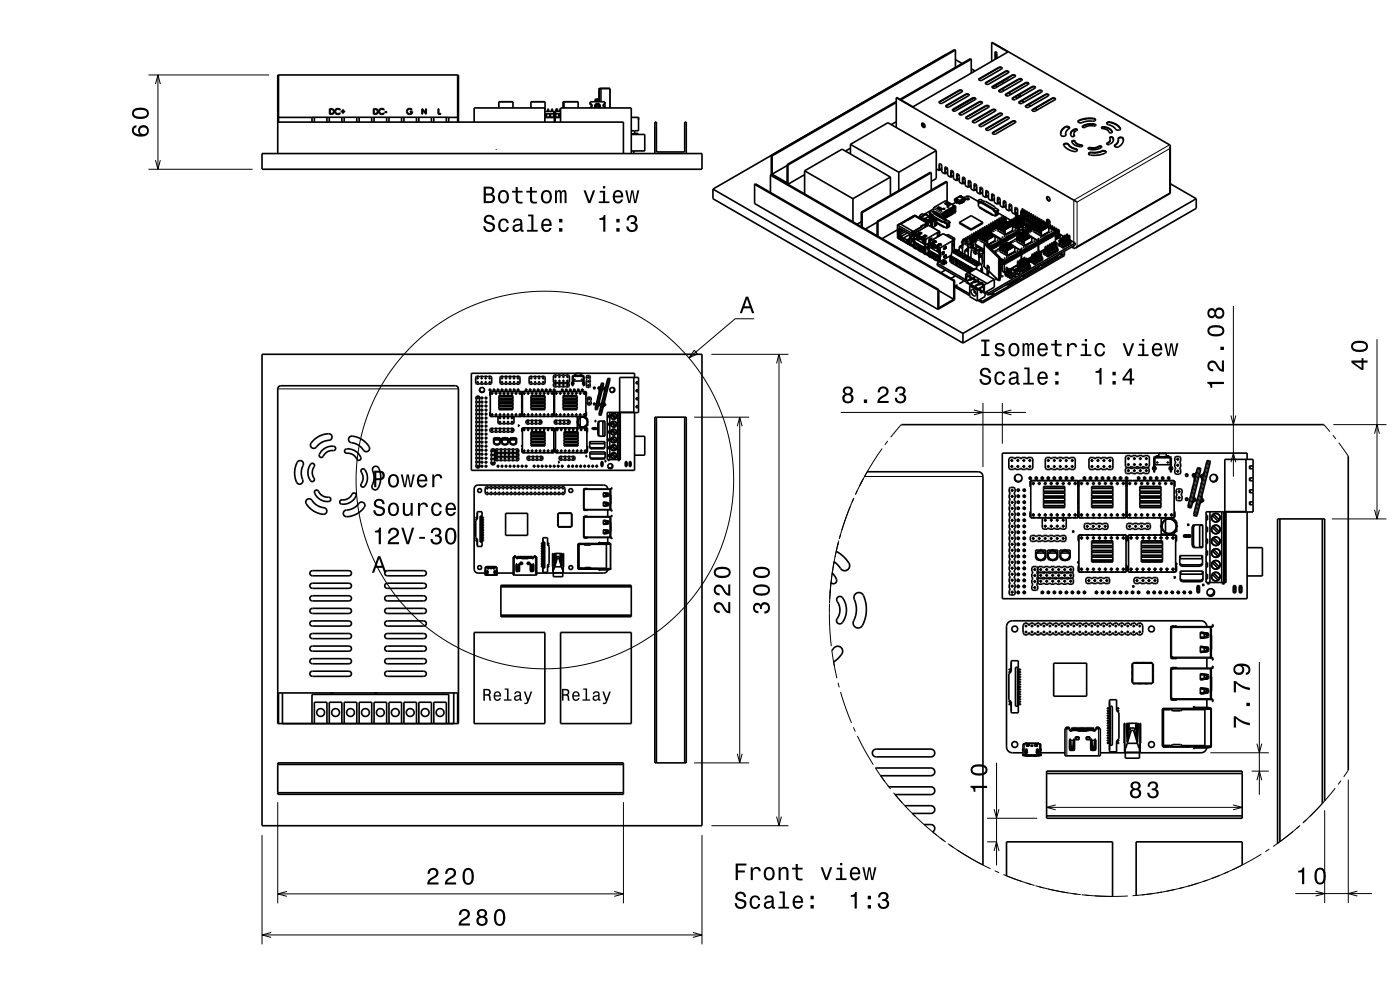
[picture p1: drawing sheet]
<svg xmlns="http://www.w3.org/2000/svg" width="297mm" height="210mm" viewBox="0 0 297 210" stroke-linecap="round" stroke-linejoin="round" font-family="sans-serif">
<g fill="none" stroke="#000" stroke-width=".21">
<path d="M31.5 15.9h25.6M33 17.8l.5-1.9 .5 1.9M33.5 15.9v20M127.1 18.9h2.3M127.2 18.7v2.9M129.2 18.7l.2 .2M129.4 18.9v4M203.5 19.2v.1M204.9 20v.1M207.8 16.7v.1M209.2 17.5v.1M210.6 18.3v.1"/>
<path d="M211.2 11.1h-.1M211.9 14.3v.1M212 19.1v.1M213.3 15.1v.1M213.4 19.9v.1M214.7 15.9v.1M216.1 16.7v.2M217.5 17.6v.1M218.9 18.4v.1M220.4 19.2v.1M31.5 35.9h22.1M33 34l.5 1.9 .5-1.9"/>
<path d="M105.8 21.6h3M112.6 21.6h3M115.6 23.2h.1M119.4 21.6h3.2M126.2 21.2h.9M126.4 22.2v.7M126.4 21v.6M126.5 21.6l.1-.6 .1 .2v.4M126.5 22.1v.8M126.7 22.1v.8M127.2 22.3v.6M127.3 21.6l.1-2.9 .1 .2v2.7"/>
<path d="M199.3 34.9h-.1M199.4 21.5v.1M200.6 35.6h-.1M200.8 22.4v.1M201.8 36.3l-.1 .1M202.2 23.2v.1M203 37v.1M203.6 24v.1M204.3 37.7l-.1 .1M205 24.8v.1M205.5 38.5h-.1M206.3 20.8v.1"/>
<path d="M206.4 25.6v.1M206.8 39.2h-.1M207.7 21.6v.1M207.8 26.4v.1M208 39.9h-.1M209.1 22.4v.1M209.3 27.2v.2M210.5 23.2v.2M210.7 28.1v.1M211.9 24.1v.1M213.4 24.9v.1M214.8 25.7v.1"/>
<path d="M214.8 20.8v.1M216.3 21.6v.1M217.7 22.4v.1M219.1 23.2v.1M221.8 20v.1M223.2 20.8v.1M226 26.9v.1M226.1 28.6h.1M226.7 30.6v.1M227.9 28.7v.1M228 27.4v.1M228.1 30v.1"/>
<path d="M228.2 31.6v.1M228.9 25.5v.1M229.3 30.7v.1M229.7 26.7v.1M231.3 31.3v.1M231.6 32.3v.1M232 25.1v.1M232.2 26.3v.1M233.1 31v.1M233.8 32v.1M234.1 26.9v.1M234.9 30.3v.1"/>
<path d="M235.5 25.9v.1M235.9 28h.1M236.1 29.2v.1M236.6 30.7v.1M237.7 27.2v.1M238.3 29.4v.1M248.1 30.7l-20.3 11.8v8.9M190.5 47.7l2.8 1.6M190.6 50.5l-.2-.1v-2.6l2.8 1.6v2.6l-.1-.1M190.6 50.5l.8 .4M190.6 50v.1M190.6 50.3h.1"/>
<path d="M190.6 50.4h.1M190.7 49.3v.1M190.7 48.9v.4M190.7 50.6v.1M190.8 48.9v.4M191.1 50.6h-.1M191.2 50.2h.1M191.3 48.6v.4M191.4 50.6h.1M191.4 50.6v.1M192.3 51.4l.8 .5M192.3 51.1v.1"/>
<path d="M192.5 50.9v.1M192.6 51.2h.1M192.6 51.5h.1M192.7 51.5l-.1 .1M192.7 46.5h.1M192.9 46.5h.1M193 50.2v.4M193 50.7h.1M193.1 51.8h.1M193.3 49.4v.3M193.3 50.3v.5M193.3 51.4v.6"/>
<path d="M193.4 49.8v.5M193.4 50.8v.5M193.4 46l-.7 .5M193.4 46.2h.1M193.5 46v.2M193.6 46v.1M193.6 49.7v.5M193.6 50.7v.5M193.7 49.7v.5M193.7 51.2h.1M193.8 50.7v.6M193.9 50.7v.6"/>
<path d="M194 49.8v.7M194 51.6v.7M194 51.6h.1M194 49.7v.1M194 50.7v.6M194 49.5h.1M194.1 45.7v.1M194.1 49.8v.7M194.1 51.6v.7M194.1 50.7h.1M194.1 49.6h.1M194.2 50.8l1.8 1"/>
<path d="M194.2 51.4l1.8 1.1M194.2 50.7l1.9 1M194.3 52.7h.1M194.5 50.5h.1M194.5 52.1l-.4 .2 .5-.2M194.6 52.8l1 .6M194.6 49.9l1 .6M194.6 52.7l1.1 .6M194.6 50.7v.1M194.6 52.5v.1M194.7 49.6h.1M195 49.7h.1"/>
<path d="M195 49.7l.1 .1M195 49.6l.2 .1M195.3 46.2l.7 .4M195.4 46.1l.3 .1M195.4 48.1h.1M195.7 50.5h.1M195.7 51.4h.1M195.7 53.1v.1M195.7 46.2v.1M195.7 50.2v.1M196 50.3h.2M196 50.3l.1 .1"/>
<path d="M196.1 52.5h.1M196.1 50.2l.2 .1M196.1 51.6h.1M196.2 52v.5M196.2 47.6l-.8 .5M196.2 47.7l-.7 .5M196.2 52v.7M196.3 47.6v.1M196.3 51.1v.8M196.3 52.9v.7M196.3 51.1h.1M196.3 52.9h.1"/>
<path d="M196.3 47.7v.4M196.3 51.2h.1M196.3 51.8h.1M196.3 53h.1M196.3 53.5v.1M196.4 52.6h.1M196.4 51.9h.1M196.4 45.5l.3 .1M196.7 52.2l.1 .1M196.8 45.7v.1M196.8 51.8v.4M196.8 47.3v.6l-2.7 1.6"/>
<path d="M196.9 52.5v.6M196.9 47.3v.5M196.9 53.6l-.6 .3M197 53.4h.1M197 47.8l2.2 1.3M197 53.5h-.1M197 52.5v.6M197.1 51.5v.8M197.1 53.4v.7M197.1 52.5v.6M197.1 51.3h.1M197.2 51.6v.7"/>
<path d="M197.2 53.4v.7M197.2 52.5h.1M197.2 51.4h.1M197.2 50.9h.1M197.3 50.6v.2M197.3 52.5l1.9 1.1M197.3 53.2l1.9 1.1M197.4 52.5l1.8 1M197.4 54.5h.1M197.5 50.8l.1 .1M197.5 50.7l.1 .1M197.6 50.5h.1"/>
<path d="M197.6 52.2v.1M197.6 53.8l-.4 .3M197.7 53.9l-.5 .2M197.7 54.6l1 .6M197.7 51.7l1 .6M197.7 54.5l1.1 .6M197.7 52.5v.1M197.7 54.3v.1M197.8 51.4h.1M198 44.2l2.1 1.2M198 44.7l.7 .3M198.1 51.5h.1h-.1"/>
<path d="M198.1 51.4l.2 .1M198.2 44l2 1.2M198.8 52.3h.1M198.8 53.1v.1M198.8 54.9v.1M198.9 52v.1M198.9 44v.2M198.9 49.6v.1M199 45.3h.1M199 45.3l.4 .1M199.1 49.3v.1M199.1 43.9v.1"/>
<path d="M199.1 49.1l-2.8 1.7M199.2 52.1h.1M199.2 49.3l-2.9 1.6M199.2 52.1v.1M199.2 49.2h.1M199.2 54.3h.1M199.2 52l.2 .1M199.2 53.4h.1M199.3 43.9v.1M199.3 49.2h-.1M199.3 53.8v.5M199.3 44.2h-.1"/>
<path d="M199.3 49.2v.8M199.3 53.9v.6M199.4 44.2l-.2 .1M199.4 53.8v.1M199.4 52.9v.8M199.4 54.7h.1M199.4 54.7v.7M199.5 52.9l-.1 .1M199.5 53.6h-.1M199.5 54.8h-.1M199.5 55.3l-.1 .1M199.5 44.2h-.1"/>
<path d="M199.5 53.7h.1M199.5 54.4h.1M199.6 44.2h-.1M199.7 44.5v.1M199.8 45.5h.1M199.8 44.4l-.2 .1M199.9 54v.1M199.9 53.6v.4M200 44.3v.1M200 49.7l-2.8 1.6M200 45.7v.2M200 45.9l-.1 .1"/>
<path d="M200 55.5l-.1 .1M200.1 49.6l2.2 1.3M200.1 55.6h-.1M200.1 46v.1M200.2 45.5l-.1 .1M200.2 45.7v.2M200.2 45.3h.1M200.3 44.9h.1M200.3 55.8l-.2 .1M200.3 52.7h.1M200.3 54.5h.1M200.3 45.5h.1"/>
<path d="M200.4 52.4v.2M200.4 54.2v.2M200.5 43.1v.1M200.5 55.2l-.2 .1M200.5 46h.1M200.5 42.6l2.1 1.2M200.6 45.3h-.1M200.6 55.3l-.2 .1M200.6 45.9h.1M200.6 52.6h.1M200.6 54.3l.1 .1M200.6 43.3h.1"/>
<path d="M200.6 45.9v.1M200.6 52.5l.1 .1M200.6 54.3h.1M200.7 52.3h.1M200.7 54h.1M200.7 43v.1M200.7 45.8l-.1 .1M200.7 54v.1M200.7 45.9h.1M200.7 55.5l-.1 .1M200.8 45.2h-.1M200.8 45.8h-.1"/>
<path d="M200.8 45.8v.1M200.8 43v.1M200.9 45.7l-.1 .1M200.9 43.2l-.1 .1M200.9 45.8h.1M200.9 45.1h.1M200.9 43.3l-.1 .1M200.9 45.7h.1M201 45.7l-.1 .1M201 45.6v.1M201.1 45.7h-.1M201.1 45h.1"/>
<path d="M201.1 45.6h.1M201.2 45.6l-.1 .1M201.2 45.5v.1M201.2 45.6h.1M201.3 43.6h.1M201.3 44.9h.1M201.3 45.5h.1M201.3 45.5v.1M201.4 45.4v.1M201.4 45.5h.1M201.4 43.5l-.2 .1M201.5 44.8h-.1"/>
<path d="M201.5 45.4h-.1M201.5 45.4v.1M201.5 43.4v.1M201.6 45.3l-.1 .1M201.6 45.4h.1M201.6 44.7h.1M201.7 45.3h-.1M201.7 45.3v.1M201.7 45.2v.1M201.8 45.3h-.1M201.8 44.6h.1M201.8 45.2h.1"/>
<path d="M201.9 45.2l-.1 .1M201.9 45.1v.1M202 45.2h-.1M202 51.4v.1M202 45.1h.1M202 45.1v.1M202.2 43.8v.1M202.2 51.1v.1M202.2 50.9l-2.8 1.6M202.3 51h.1v2.1M202.3 51.1l-2.8 1.6M202.3 51h.1"/>
<path d="M202.3 44.4h.1M202.3 44.5l.1 .1M202.3 44l-1.9 1M202.4 43.9v.1M202.4 44.4h.1M202.5 42.5h.1M202.5 42.5l.1 .1M202.5 42.4v.1M202.5 42.4h.1M202.6 42.4l-.1 .1M202.6 42.4h.1M202.6 42.6h.1"/>
<path d="M202.6 42.4l.8 .5M202.6 42.6l.3 .1M202.6 43.9h.1M202.6 42.2v.1M202.6 42.2h.1M202.6 44.2v.3M202.7 42.2h.1M202.7 42.2v.1M202.7 42.3h.1M202.7 42.2h-.1M202.7 42.3l-.1 .1M202.7 42.3l.8 .4"/>
<path d="M202.7 44.5h.1M202.7 44l-.1 .1M202.9 42.7h.1M202.9 42.3h.1M202.9 42.9v.1M202.9 43h.1M202.9 42.9h.1M202.9 43l.1 .1M202.9 42.3v.1M202.9 42.4h.1M202.9 42.4l.3 .1M202.9 42.7l.1 .1"/>
<path d="M203 42.8h.1M203 43h.1M203 43.1h.1M203 43v.1M203 42.8l.1 .1M203 42.3h-.1M203.1 42.8l-.2 .1M203.1 42.9l.3 .2M203.1 42.2h.1M203.1 42.2v.1M203.1 42.4h.1M203.1 42.3l.2 .1"/>
<path d="M203.1 42.3v.1M203.1 42.3h.1M203.2 43h-.2M203.2 42.5h.1M203.2 43l-.2 .1M203.3 42.4h.1M203.3 42.4l-.1 .1M203.4 43.1h.1M203.4 42.9h.1M203.4 42.9v.2M203.5 43.2h.1M203.5 43.1h.1"/>
<path d="M203.5 43.1v.1M203.5 42.7l-.1 .2M203.5 42.6h.1M203.5 42.7h.1M203.5 42.6l.2 .1M203.5 43h.1M203.6 43.2h-.1M203.6 43.2h.1M203.6 43.1h.1M203.6 42.9h.1M203.7 42.7h.1M203.7 42.7h-.2"/>
<path d="M203.7 42.9l-.1 .1M203.7 42.9h.1M203.7 41.6h.1M203.7 41.6l-1.1 .6M203.7 41.8h.1M203.7 42.6v.1M203.7 41.6l-1 .6M203.8 41.8h.1M203.8 41.6h-.1M203.8 41.8v.1M203.8 42.7h.1M203.8 42.7h-.1"/>
<path d="M203.8 41.9h.1M203.8 43.1h.1M203.8 43v.1M203.8 43.1l-.2 .1M203.8 43h.1M203.8 43l.1 .1M203.8 41.6h.1M203.8 41.6l-1.1 .7M203.8 43h.1zM203.8 41.6l.8 .5M203.8 41.9l.2 .1M203.9 41.8h.1"/>
<path d="M203.9 41.9h.1M203.9 41.8l.2 .2M203.9 42.4h.1M203.9 42.5h.1M203.9 42.5v.1M203.9 42.5l-.2-.1-.2 .2M203.9 41.6h-.1M203.9 42.6h.1M203.9 42.6v.1M203.9 43.1h.1M203.9 41.7h.1M203.9 43h.1"/>
<path d="M203.9 41.7l-.1 .1M203.9 41.7v.1M204 41.8l.1 .1M204 41.7v.1M204 42.9v.1M204 41.8h.1M204 42.3h.1M204 42.3l-.1 .1M204 42h.1M204 43h.1M204 42.9h.1zM204.1 42.9h.1"/>
<path d="M204.1 42.8l.2 .1M204.1 41.9h.1M204.1 41.9v.1M204.2 42.8v.1M204.2 42.8h.1M204.3 42.8l-.1 .1M204.3 42.3v.1M204.3 42.3h.1M204.3 42.3l-.4 .2M204.3 42.2h.1M204.3 42.2l-.1 .1M204.3 42.8h.1"/>
<path d="M204.3 42.1l-.2 .1 .2 .1M204.3 42.1h.1M204.3 42.1l-.2 .1M204.3 42.4l-.4 .2M204.3 42.4h.1M204.4 42.1h.1M204.4 42.1l-.1 .1M204.4 42.1l.1 .1M204.4 42.7h.1M204.4 42.3h.1M204.4 42.3l-.1 .1M204.4 42.3h-.1"/>
<path d="M204.4 42.2h.1M204.4 42.2v.1M204.5 42.7h-.1M204.5 42.6h.1M204.5 42.6v.1M204.5 42.7h.1M204.5 42.6l-.7 .4M204.5 42.2h.1M204.5 42.2h-.1M204.5 42.3l.1 .1M204.6 42.4h.1M204.6 42.4h-.1"/>
<path d="M204.7 42.1h.1M204.6 42.1l-.1 .1M204.7 42.4h.1M204.6 42.6h.1M204.7 42.6l-.2 .1M204.7 42.1h-.1M204.7 42.3h.1M204.7 42.1v.2M204.7 42.3v.1M208.4 54.4h-.1M208.4 54.2l-.2 .1M208.4 53.8h-.6"/>
<path d="M208.4 53.7l-.7 .1M208.4 53l-.8 .1M208.6 55.3h-.1M208.8 51.8v.1M208.8 56.5v.1M208.8 56.6h.1M208.8 51.9v4.7M208.8 51.9l3 2.8M208.8 56.6l.6 .5M208.9 51.7h.1M208.9 51.7l-.1 .2M208.9 51.7l3 2.9"/>
<path d="M209 51.7h.1M209 51.7h-.1M209 51.7l3 2.9M209.2 40.6l-.1 .1M209.4 56.7l.1 .1M209.4 56.6h.1M209.5 56.6v-.4l.4 .4v1M209.5 56.6v.1M209.5 56.6l-.1 .1M209.5 56.6h.1M209.5 56.7v.1M209.5 49.1l-1.6 .9"/>
<path d="M209.5 56.7h.1M209.5 56.7l.1 .1M209.6 57.5l.3 .1M209.6 57.5l.1 .2M209.6 57.5l.2 .1M209.6 56.8v.7M209.6 56.8h-.1M209.6 49.1l-1.6 1M209.7 49.2l-1.6 .9M209.7 57.7h.1M209.8 51.8h.1M209.9 51.8h.1"/>
<path d="M209.9 57.6h.1M209.9 57.6l1.9 1.8M209.9 49.3l-1.6 .9M209.9 51.7h.1M210 51.7h.1M210 49.4l-1.6 .9M210.1 51.6h.1M210.2 51.6h.1M210.3 49.5l-1.6 .9M210.3 51.5h.1M210.3 49.6l-1.6 .9M210.4 49.6l-1.6 .9"/>
<path d="M210.4 51.5h.1M210.5 41.3l-.1 .1M210.6 49.7l-1.6 .9M210.7 49.8l-1.6 .9M210.7 49.8l-1.6 1M211 49.9l-1.6 1M211.1 50l-1.6 .9M211.1 51l-1.6 .9M211.1 50l-1.6 1M211.7 42l-.1 .1M211.8 54.7l.2 .1M211.8 59.4l.2 .1"/>
<path d="M211.8 59.4v.1M211.8 54.7v4.7M211.9 54.6l-.1 .1M211.9 54.6l.1 .2M212 59.5h.1M212 54.8v4.7M212 54.6l.1 .1M212 54.6h.1M212 54.6h-.1M212.1 59.4v.1M212.1 54.7l-.1 .1M212.1 59.4l-.1 .1"/>
<path d="M212.1 54.7v4.7M212.1 55.4h.1M212.1 58.8h.1M212.1 54.7h.1M212.1 59.4h.1M212.1 55.2h.1M212.2 55.4h-.1M212.2 58.8h-.1M212.2 55.4v3.4M212.2 55.2l.1 .2M212.2 55.2h.1M212.2 55.2l-.1 .1"/>
<path d="M212.3 55.4l.4 .1M212.3 58.7l-.1 .1M212.3 55.4h-.1M212.3 55.4v3.3M212.3 58.7h.1M212.6 56.7l-.3 .1M212.6 56.6h-.3M212.6 56.1l-.3 .1M212.6 56.1h-.3M212.8 57.6h-.1M212.9 42.7v.1M213.3 47l-1.6 .9"/>
<path d="M213.4 47.1l-1.6 .9M213.5 49.6h.1M213.6 49.6h.1M213.6 47.2l-1.6 .9M213.7 49.6h.1M213.7 47.2l-1.6 .9M213.7 49.5h.1M213.7 51.4l-1.6 .9M213.7 47.3l-1.6 .9M213.8 49.5h.1M213.8 51.4l-1.6 1M213.8 51.5l-1.5 .9"/>
<path d="M213.9 49.4v.1M213.9 49.4h.1M214 47.4l-1.6 .9M214 49.4h.1M214 54.1h.1M214 49.3v.1M214.1 54.1h.1M214.1 47.4l-1.6 .9M214.1 49.3h.1M214.1 51.6l-1.6 .9M214.1 47.5l-1.6 .9M214.1 54h.1"/>
<path d="M214.2 51.6l-1.6 1M214.2 43.5h-.1M214.2 54h.1M214.2 51.7l-1.6 .9M214.3 53.9h.1M214.3 47.6l-1.6 .9M214.4 53.9h.1M214.4 53.8h.1M214.4 47.6l-1.6 .9M214.4 51.8l-1.5 .9M214.5 53.8h.1M214.5 47.7l-1.6 .9"/>
<path d="M214.5 51.9l-1.6 .9M214.6 53.7v.1M214.6 51.9l-1.6 .9M214.6 53.7h.1M214.7 47.8l-1.6 .9M214.8 47.8l-1.6 1M214.8 52l-1.6 .9M214.8 48.9l-1.6 .9M214.8 47.9l-1.6 .9M214.9 52.1l-1.6 .9M215.1 57.3v.7M215.2 52.2l-1.6 .9"/>
<path d="M215.2 57.3v.7M215.2 52.3l-1.5 .9M215.3 53.3l-1.6 .9M215.3 52.3l-1.6 1M215.4 44.2h-.1M216 57.6l.2-.1 .1 .2-.4 .5-.1-.2zM216.2 48.6l.4 .3 .4-.1 .2-.2M216.2 49.1l.4 .2 .4-.1M216.2 49.3l.4 .1 .4-.1M216.2 49.1v.1M216.2 49.6v.1M216.2 49.5v.1"/>
<path d="M216.2 57.5l-.3 .2-.1 .5M216.3 48.4l.5-.1 .3 .3-.2 .1-.4 .1-.3-.2zM216.3 56.6v.1M216.4 56.7v.7M216.7 44.9h-.1M217.1 48l.4 .3h.4l.2-.3M217.2 47.9l.5-.1 .3 .2-.2 .2h-.4l-.3-.1zM217.2 48.6l.3 .2M217.2 48.8l.3 .1M217.3 49.3l-1.6 .9M217.4 49.4l-1.6 .9M217.5 49.4l-1.6 .9"/>
<path d="M217.6 52h.1M217.7 52h.1M217.7 49.5l-1.6 .9M217.7 51.9h.1M217.8 51.9h.1M217.8 49.6l-1.6 .9M217.9 51.8h.1M217.9 48.7l-.2 .1M217.9 48.8l-.2 .1M218 51.8h.1M218.1 49.7l-1.6 .9M218.1 51.7h.1"/>
<path d="M218.1 49.8l-1.6 .9M218.2 51.7h.1M218.2 49.8l-1.6 1M218.4 49.9l-1.6 .9M218.5 50l-1.6 .9M218.5 50l-1.6 1M218.8 50.1l-1.6 1M218.9 50.2l-1.6 .9M218.9 50.2l-1.6 1M218.9 51.2l-1.6 .9M220.9 47.2l-1.5 .9M221 47.3l-1.6 .9"/>
<path d="M221.1 47.3l-1.6 1M221.2 49.9h.1M221.3 49.9h.1M221.3 47.4l-1.6 1M221.3 49.8h.1M221.4 49.8h.1M221.4 47.5l-1.6 .9M221.4 47.5l-1.6 1M221.5 49.8h.1M221.5 49.7h.1M221.6 49.7h.1M221.7 47.6l-1.6 1"/>
<path d="M221.7 49.6h.1M221.7 47.7l-1.5 .9M221.8 49.6h.1M221.8 47.7l-1.6 1M222 47.8l-1.6 1M222.1 47.9l-1.6 .9M222.1 48l-1.6 .9M222.4 48.1l-1.6 .9M222.5 48.1l-1.6 .9M222.5 49.1l-1.6 1M222.5 48.2l-1.6 .9M227.8 52.1v.6"/>
<path d="M228.5 42.9l19.6-11.4v9.4l-19.6 11.4zM122.1 79.3h1.1M147.3 74.3l.7 .8-1.9 .8zM150.9 75.2h16.4M160 67.6h-4l-9.9 8.3M164.7 77.1l.6-1.9 .5 1.9M165.3 75.2v100M206.8 61.7h-.1M207 62.1h.1M261.7 64.9v36.2M292.1 72v38.1M58.9 82.5h38.4"/>
<path d="M105.8 84.6h3M105.8 84.8h3M105.8 84h3M105.8 84.1h3M105.8 85.3h3M105.8 85.5h3M105.8 86h3M105.8 86.2h3M105.8 86.7h3M105.8 86.8h3M112.6 84.6h3M112.6 84.8h3"/>
<path d="M112.6 84h3M112.6 84.1h3M112.6 85.3h3M112.6 85.5h3M112.6 86h3M112.6 86.2h3M112.6 86.7h3M112.6 86.8h3M112.6 92.3h3M112.6 92.5h3M112.6 91.7h3M112.6 91.8h3"/>
<path d="M112.6 93h3M112.6 93.2h3M112.6 93.7h3M112.6 93.8h3M112.6 94.4h3M112.6 94.5h3M119.4 84.6h3M119.4 84.8h3M119.4 84h3M119.4 84.1h3M119.4 85.3h3M119.4 85.5h3"/>
<path d="M119.4 86h3M119.4 86.2h3M119.4 86.7h3M119.4 86.8h3M119.6 92.3h3M119.6 92.5h3M119.6 91.7h3M119.6 91.8h3M119.6 93h3M119.6 93.2h3M119.6 93.7h3M119.6 93.8h3"/>
<path d="M119.6 94.4h3M119.6 94.5h3M121.5 81.2v.3M121.6 81.2v.3M123 88.7a.98 .98 0 0 1 1.5 .6 .98 .98 0 0 1-1.1 1.2 .98 .98 0 0 1-.6-1.6M123.7 81.2v.3M123.8 81.2v.3M126.1 90.8v.3M126.2 90.8v.3M126.3 86.7h.1M126.4 86.7l.2 .1M126.4 86.7v.2"/>
<path d="M126.6 86.8l-.1 .1M126.6 86.8h.1M127 82.2l.1 .1M127.1 82.4l-.2 .1M127.1 82.4h.1M127.1 87.9h.1M127.1 82.4l-.1 .2M127.1 82.3v.1M127.1 82.3h.1M127.1 82.2v.1M127.2 85.9v.1M127.2 87.9h.2"/>
<path d="M127.2 87.9v.2M127.2 85.9l.1 .1M127.2 85.9h.1M127.2 85.7l.1 .1M127.3 85.8l-.1 .1M127.3 85.6l-.1 .1M127.4 85.7l-.1 .1M127.4 87.9l-.1 .2M127.4 87.9l.1 .1M127.6 98.5h.3M127.6 98.4h.3M127.6 81.4l.3 .1"/>
<path d="M127.8 81.3l-1.4 5.4M127.9 81.5h.2M127.9 81.5l-1.3 5.3M127.9 81.3v.2M128.1 82.3l.1 .1M128.1 82.5v.2M128.1 82.5l-.1 .1M128.2 82.4l-.1 .1M128.2 82.2v.2M128.3 85.9v.2M128.3 85.9l.1 .2M128.3 85.8v.1"/>
<path d="M128.4 85.7l-.1 .1M128.4 85.8h-.1M128.9 80.4h.3M129.1 80.2l-1.9 7.7M129.2 80.4l.2 .1M129.2 80.4l-1.8 7.5M129.3 80.3l-.1 .1M132.7 98.5h.3M132.7 98.4h.3M133.5 98.5h.3M133.5 98.4h.3M147.3 88.5h11.6"/>
<path d="M156.4 90.4l.5-1.9 .5 1.9M156.9 88.5v73.3M178.4 87.5h39.2M187.1 95.1l-3.7 6h25.1M188.3 93.5l-.6 .8M191.2 90.1l-2.3 2.7M206.6 87l1.9 .5-1.9 .5M208.5 85.5v13.6M212.6 85.5v8.6M214.6 87l-2 .5 2 .5M245 99.2v.3M245.1 99.2v.3"/>
<path d="M245.8 96.2h1.6M248.2 99.2v.3M248.3 99.2v.3M254 99.4l.5 .1M254.3 99.2l-2 8.2M254.5 99.5l-2.1 8.2M254.5 99.5l.2 .1M254.5 99.3v.2M256 97.9l.7 .2M256.3 97.7l-2.9 11.7M256.6 97.7l-2.9 11.8M261.1 98l.6-1.9 .5 1.9"/>
<path d="M261.1 88.1l.6 2 .5-2M280.8 90.1l1.3 1.5M282.8 92.3l.6 .8M282.9 90.1h11.2M284 93.9l2 2.9M291.6 92l.5-1.9 .5 1.9M109.1 118.1v3.9M109.7 119.8h.3M112.7 119.8h.3M113.6 118.1v3.9M122.7 115.4v5.2h1M124 103.9v4.1"/>
<path d="M124 109.7v4.2M124 115.4h1.4M124.2 103.9h5.2M124.2 108h5.2M124.2 109.7h5.2M124.2 113.9h5.2M124.3 103.6v.1M124.3 108.2h.1M124.3 109.5v.1M124.3 114v.1M127.2 115.1l-.1 .1M128.5 104.7v.5"/>
<path d="M128.5 106.7v.5M128.5 110.6v.4M128.5 112.6v.4M128.6 104.7v.5M128.6 106.7v.5M128.6 110.6v.4M128.6 112.6v.4M129.5 108.1h.1M129.5 103.8h.1M129.5 114h.1M129.5 109.7h.1M129.5 115.4v5.2"/>
<path d="M129.5 104.9v2M129.5 110.8v2M176.9 119.2l-.3 2.3M177 119.1l-.2 1M177.4 117l-1.1 6.9M177.8 115.3l-.4 1.6M177.9 115l-.3 1M178 114.7l-.8 3.4M178.3 113.4l-.3 .9M180.4 107.5l-2.3 6.6M181 105.9l-2.4 6.5M181.2 105.6l-.4 .9"/>
<path d="M181.9 104.1l-.5 .9M182.1 103.6v.1M182.9 101.9l-.4 .9M183.1 101.6l-1.5 3.1M184 100.1l-1.7 3.1M221.4 104.3h4.5M221.4 104.5h4.5M221.4 103.3h4.5M221.4 103.5h4.5M221.4 105.3h4.5M221.4 105.5h4.5M221.4 106.3h4.5"/>
<path d="M221.4 106.6h4.5M221.4 107.4h4.5M221.4 107.6h4.5M231.6 104.3h4.5M231.6 104.5h4.5M231.6 103.3h4.5M231.6 103.5h4.5M231.6 105.3h4.5M231.6 105.5h4.5M231.6 106.3h4.5M231.6 106.6h4.5M231.6 107.4h4.5"/>
<path d="M231.6 107.6h4.5M231.6 115.8h4.5M231.6 116.1h4.5M231.6 114.8h4.5M231.6 115.1h4.5M231.6 116.9h4.5M231.6 117.1h4.5M231.6 117.9h4.5M231.6 118.1h4.5M231.6 118.9h4.5M231.6 119.1h4.5M241.8 104.3h4.5"/>
<path d="M241.8 104.5h4.5M241.8 103.3h4.5M241.8 103.5h4.5M241.8 105.3h4.5M241.8 105.5h4.5M241.8 106.3h4.5M241.8 106.6h4.5M241.8 107.4h4.5M241.8 107.6h4.5M242.1 115.8h4.5M242.1 116.1h4.5M242.1 114.8h4.5"/>
<path d="M242.1 115.1h4.5M242.1 116.9h4.5M242.1 117.1h4.5M242.1 117.9h4.5M242.1 118.1h4.5M242.1 118.9h4.5M242.1 119.1h4.5M247.1 110.5a1.47 1.47 0 0 1 2.3 .8 1.47 1.47 0 0 1-1.7 1.8 1.47 1.47 0 0 1-.9-2.4M251.7 113.5v.4M252 113.5v.4M252 107.4h.3M252.3 107.4l.5 .1"/>
<path d="M252.3 107.4l-.1 .3M253.2 100.6l.1 .2M253.2 101l-.1 .1M253.2 101h.1M253.2 109.1l.8 .2M253.2 101v.2M253.3 100.8l-.1 .2M253.3 100.6v.2M253.5 106.1l-.1 .3M253.5 106.1l.1 .2M253.5 106v.1M253.6 105.7l-.1 .3"/>
<path d="M253.7 105.9l-.2 .1M254.8 100.7l.1 .2M254.8 101.1v.2M254.8 101.1l-.1 .1M254.9 100.9l-.1 .2M254.9 100.9h.1M255 100.7l-.1 .2M255.1 106.2l-.1 .3M255.1 106.2l.1 .2M255.1 106.1v.1M255.2 105.8l-.1 .3M255.3 106l-.2 .1"/>
<path d="M282.5 110.1h11.6M291.6 108.1l.5 2 .5-2M102.9 121.2h.1M102.9 121.1h.1M102.9 121.2v.1M102.9 121.1v.1M102.9 121.9h.1M102.9 121.9l.1 .1M102.9 121.9h-.1M102.9 120.3h.7M102.9 121.8l.2 .1M102.9 121v.1"/>
<path d="M103 122h.1M103 122h-.1M103 121.9h.1M103 121.9v.1M103.1 121.9h2.1M103.1 120.3v1.6M103.1 122h.1M103.1 121.9h.1M103.2 121.9v.1M103.2 122h2M103.2 120.2h.3M103.2 121.9h2"/>
<path d="M103.2 121.5h.1M103.2 121.4h.1M103.2 121.4v.1M103.3 121.1l-.1 .4M103.3 121.4l-.1 .1M103.3 121.1h.1M103.3 121.4h.1M103.3 121.7h.2M103.3 121.3h.1M103.3 121h.1M103.3 121h.2M103.3 121v.1"/>
<path d="M103.3 121.4v.1M103.3 120.2v.1M103.4 121.3v.1M103.4 121.3h.1M103.4 121.4h.1M103.4 120.5v.1M103.4 122h.1M103.4 120.5h.1M103.5 121h.1M103.5 121v.1M103.5 121.1h.1M103.5 121.1l.1 .4"/>
<path d="M103.5 120.3v.2M103.5 121.5h.1M103.6 121.5h-.1M103.6 120.3h.1M103.6 120.3l.1 .1M103.6 120.5l-.2 .1M103.8 120.3h.8M103.8 120.2v.4h-.4v-.3M104 120.6h.1M104 120.6h.3M104.1 122h.1M104.1 120.5h.1"/>
<path d="M104.1 120.5l-.1 .1M104.2 120.5h.1M104.2 120.5l.1 .1M104.2 122h.1M104.3 120.6h.1M104.6 120.2v.4h.4v-.3M104.7 120.5l.3 .1M104.8 120.3h.6M104.8 120.3l-.1 .1M104.8 121.5h.1M104.8 120.3h.1M104.8 121.4h.1"/>
<path d="M104.8 121.4v.1M104.8 120.3v.2M104.8 120.2h.4M104.8 121.1v.4M104.8 121.1h.1M104.8 121.7h.3M104.9 121h.1M104.9 121l-.1 .1M104.9 120.5h.1M104.9 122h.1M105 121.3v.1M105 121.3h.1"/>
<path d="M105 121.4h.1M105 120.2v.1M105 121.4v.1M105 121l.2 .5M105 121l.1 .1M105.1 121.1h.1M105.2 121.5h.1M105.2 121.5h-.1M105.2 121.9v.1M105.2 121.9h.1M105.2 120.3v1.6M105.2 122h.1"/>
<path d="M105.3 121.9h.1M105.4 121.9v.1M105.4 122h.1M105.4 121.8l-.2 .1M105.4 121l.1 .1M105.4 121.9h.1M105.5 121.9h-.1M105.5 121.1h.1M105.5 121.2h.1M105.5 121.1v.1M105.5 121.2l-.1 .1M109.6 121.2h.2"/>
<path d="M109.7 120.6h.3M109.7 120.8h.3M109.8 121.1h.1M109.9 121.2h.2M110.1 121.1h.1M112.5 121.1h.1M112.6 121.2h.2M112.7 120.6h.3M112.7 120.8h.3M112.8 121.1h.1M112.9 121.2h.2M117.4 120.9v.6"/>
<path d="M119.4 120.9v.6M123.8 120.6h2.8M127.1 120.9h.1M175.9 130l.5 7.1M176 129l-.1 1M176 128.1v1M176.1 126.2v.2M176.2 124.9l-.1 1M176.3 123.6l-.3 3.5M176.5 137.9l.5 3.5M176.6 121l-.6 7M248.6 133.1v6.3"/>
<path d="M248.9 133.1h7.9M248.9 139.4h7.9M249.1 132.8v.1M249.1 139.6v.1M254 125.1h.4M254 124.9h.4M255.4 134.4v.7M255.4 137.4v.7M255.5 134.4v.7M255.5 137.4v.7M256.8 139.5h.2M256.8 133h.2"/>
<path d="M256.9 134.8v3M261.7 125.1h.4M261.7 124.9h.4M262.9 125.1h.5M262.9 124.9h.5M156.4 159.9l.5 1.9 .5-1.9M176.8 140.4l.7 3.5M177.1 142h.1M177.8 144.8l.2 1M178.3 146.8l2.3 6.6M181 154.3l.5 .9M181.9 156.1l3.4 6.1"/>
<path d="M216.9 158.9h.1M216.9 159.2h.1M217 159.2v.1M217 158.9v.3M217 157.8h1M217 158.8v.1M217.3 157.8v2.4M217.4 157.6h.5M217.4 159.5v.1M217.4 159.6h.1M217.4 159.5h.1M217.5 159.6h.1"/>
<path d="M217.5 159.5h.1M217.5 159.5h-.1M217.5 159.5v.1M217.5 159v.5M217.5 159h.1M217.5 159.8h.4M217.5 159.4h.2M217.5 159.3h.2M217.6 158.9h.2M217.6 158.9h.1M217.6 158.9l-.1 .1M217.6 159.4v.3"/>
<path d="M217.6 157.6v.2M217.7 159.3v.1M217.7 159.3h.1M217.7 159.4h.1M217.7 158.2h.1M217.8 158.1h.3M217.8 158.1l-.1 .1M217.8 158.1h.1M217.8 158.9h.1M217.8 158.9l.1 .1M217.9 159.6h.1M217.9 159h.1"/>
<path d="M217.9 159l.1 .5M217.9 157.8h.1M217.9 157.8v.3M217.9 158.1h.1M218 159.5h.1M218 159.6h.1M218 159.5v.1M218 157.8h.1M218 157.8l.1 .1M218.3 157.8h1.2M218.3 157.6v.7h-.6v-.5M218.7 158.2h.1"/>
<path d="M218.7 158.2v.1h.4v-.1M218.8 158.1h.1M218.8 158.1h.2M218.8 158.1l-.1 .1M219 158.1h.1M219 158.1l.1 .1M219.1 158.2h.1M219.5 157.6v.7h.6v-.5M219.7 158.1h.3M219.8 157.8l-.1 .1M219.8 157.8h1M219.8 159.6h.1"/>
<path d="M219.8 159.5h.1M219.8 159.5v.1M219.8 157.8h.1M219.9 157.8v.3M219.9 158.1h.1M219.9 157.8h.1M219.9 157.6h.5M219.9 159l-.1 .5M219.9 159h.1M219.9 159.8h.4M220 158.9h.1M220 158.9h.2"/>
<path d="M220 158.9l-.1 .1M220 158.1h.1M220 158.1l.1 .1M220.1 158.2h.1M220.1 159.3v.1M220.1 159.3h.1M220.1 159.4h.1M220.1 159.4h.2M220.1 159.3h.2M220.1 157.6v.2M220.2 159.4v.3M220.2 158.9h.1"/>
<path d="M220.2 158.9l.1 .1M220.3 159.6h.1M220.3 159h.1M220.3 159v.5M220.3 159.5v.1M220.3 159.5h.1M220.4 159.6h.1M220.4 159.5h.1M220.4 159.5v.1M220.4 159.6h-.1M220.5 157.8v2.3M220.8 158.8v.1"/>
<path d="M220.8 158.9h.1M220.8 159.2h.1M220.8 158.9v.3M220.8 159.2v.1M226.3 154.5v5.8M227.1 159.2h.2M227.1 157h.6M227.1 157.1h.6M227.2 158.3h.4M227.3 158.5h.3M227.3 159h.2M227.5 159.2h.3"/>
<path d="M227.8 159h.1M231.4 159h.1M231.5 159.2h.3M231.6 157.1h.6M231.6 157h.6M231.7 158.3h.4M231.8 158.5h.3M231.8 159h.2M232 159.2h.3M233 154.5v5.8M238.8 158.8v.8M241.7 158.8v.8"/>
<path d="M246.7 150.4v7.9h1.5M248.3 158.3h4.3M248.6 141.9v6.3M248.6 150.4h2.1M248.9 141.9h7.9M248.9 148.2h7.9M249.1 141.6v.1M249.1 148.4v.1M253.3 158.6l.1 .1M253.4 150l-.1 .1M255.4 143.2v.7M255.4 146.2v.7"/>
<path d="M255.5 143.2v.7M255.5 146.2v.7M256.8 159.7h12.4M256.8 150.4v7.9M256.8 148.3h.2M256.8 141.8h.2M256.9 143.6v3M266.6 157.7l.6 2 .5-2M267.2 140.4v28.2M55.6 177.2v23.1M58.9 170.2v21.4M132.3 170.2v21.4"/>
<path d="M147.3 161.8h11.6M148.9 177.2v23.1M150.9 175.2h16.4M164.7 173.2l.6 2 .5-2M185.7 162.9l2 2.9M186.8 164.5l1.8 2.4M188.3 166.6l.6 .8M189.6 168.2l1.8 2.1M189.9 168.5l4.3 4.7M193.5 172.5l5.2 4.7M197.9 176.5l2.7 2.1M199.5 177.8l.8 .6"/>
<path d="M201.1 179l4.8 3.1 4.2 2.2M201.4 179.2l.9 .6M209.4 178.6h2.1M209.4 173.6h10.6M210.9 171.6l.5 2 .5-2M211.4 161.8v21.8M217 160.2h.1M217 160.2l.1 .1M217 160.2h-.1M217 160.1h3.8M217 160.1v.1M217 160.1h.1"/>
<path d="M217.1 160.3h.1M217.1 160.3h-.1M217.1 160.2h.1M217.1 160.2v.1M217.2 160.1l-.1 .1M217.3 160.3h.1M217.3 160.2h.1M217.4 160.2v.1M217.4 160.3h3M217.4 160.2h3M217.7 160.3h.1M218.8 160.3h.1"/>
<path d="M219 160.3h.1M220 160.3h.1M220.4 160.2v.1M220.5 160.2h-.1M220.5 160.1v.1M220.5 160.3h-.1M220.6 160.1l.1 .1M220.7 160.2v.1M220.7 160.2h.1M220.7 160.3h.1M220.8 160.1h.1M220.8 160.1v.1"/>
<path d="M220.8 160.2l-.1 .1M220.8 160.2h.1M222 171.3h41.5M224 170.7l-2 .6 2 .5M261.6 170.7l1.9 .6-1.9 .5M265.5 163.6h3.7M266.6 165.5l.6-1.9 .5 1.9M274.3 176.4l-3.3 2.5M275.6 175.3l-5.5 4.2M275.8 175.1l-.7 .6M277.1 173.9l-.7 .7M280.5 170.4l-2.7 2.8"/>
<path d="M280.5 170.4l-4 4M281 171.9v19.7M283.3 167.2l-2.8 3.2M284.5 165.6l-.6 .8M286 163.4l-.9 1.4M286 165.4v26.2M55.6 198.3h93.3M57.5 197.8l-1.9 .5 1.9 .5M58.9 189.6h73.4M60.9 189.1l-2 .5 2 .5M130.3 189.1l2 .5-2 .5M147 197.8l1.9 .5-1.9 .5"/>
<path d="M203.1 180.3l5.4 3.2M210.9 180.5l.5-1.9 .5 1.9M211 184.7l1 .4M212.9 185.5l6.6 2.3M213.5 185.8l3.3 1.2M217.8 187.3l.9 .3M219.7 187.9l6.8 1.5M220.4 188.1l1 .2M222.4 188.6l6.9 1.2M227.5 189.5l1 .2M229.5 189.8l6.5 .4M230.3 189.9l1 .1"/>
<path d="M232.3 190l7 .1M241.3 189.9l-1 .1M244.5 189.6l-3.5 .3M246.5 189.2l-1 .2M249.2 188.7l-7 1.1M251.1 188.2l-1 .3M254.2 187.3l-6.7 1.8M256.1 186.7l-.9 .3M258.7 185.7l-6.6 2.3M260.5 184.9l-.9 .4M263.5 183.5l-6.4 2.8M267.6 181.2l-6.2 3.3"/>
<path d="M269.3 180.1l-.9 .6M274.8 189.6h16.2M279.1 189l1.9 .6-1.9 .5M288 189l-2 .6 2 .5"/>
<circle cx="206.8" cy="62" r=".11"/>
<circle cx="105.4" cy="93.6" r=".6"/>
<circle cx="107.1" cy="93.6" r=".6"/>
<circle cx="108.9" cy="93.6" r=".6"/>
<circle cx="115.6" cy="101.8" r="40.1"/>
<circle cx="220.8" cy="117.8" r=".9"/>
<circle cx="223.3" cy="117.8" r=".9"/>
<circle cx="225.9" cy="117.8" r=".9"/>
</g>
<g fill="none" stroke="#000" stroke-width=".35">
<path d="M59.1 15.9v10M97.1 15.9v10M202.7 12.7l1.4 .8M202.7 10.6l-.2-.1-51.3 29.6M202.7 10.6v3.7M202.7 10.6l-38.9 22.5M204.1 19.4l-.3-.2-.3 .1-4.3 2.5M206 14.6l.8 .5M206 12.6v2.9M206 12.6l-.1-.1-15 8.6M206 12.6l-14.9 8.6M207.7 16.7l4.2-2.4 .7 .1-.1 .2-4.2 2.4h-.5z"/>
<path d="M209.1 17.5l4.2-2.4h.4l.3 .1-.1 .2-4.2 2.5-.5-.1zM210.4 9l37.7 21.7 .2 .3M210.4 9v4M210.4 9l3.4 2-20.1 11.7-3.6-2M210.5 18.4l4.3-2.5h.4l.2 .2-.1 .2-4.2 2.4-.5-.1zM211.2 18.2l.4 .2M211.2 11v1.5M211.5 12.4v-1.1l-.3-.3-.1 1.6M211.9 19.2l4.2-2.5h.4l.3 .2-.1 .2-4.2 2.4h-.4zM212.5 18.9l.5 .3M212.6 14.5l-.3-.2-.4 .1-4.2 2.5M212.7 17.3h.1"/>
<path d="M212.8 17.2l-.2 .1M213.9 15.2v.2M213.9 16.5l-3.4 2.1M213.9 19.7l.5 .3M214 15.3l-.3-.1h-.4l-4.2 2.5M215.4 16.2l-.2-.2h-.5l-4.2 2.5M216.4 19.9v.5l-.5-.2M216.8 17l-.3-.2-.4 .1-4.2 2.4M218.2 17.8l-.2-.2-.4 .1-4.3 2.5M219.6 18.6l-.3-.2-.4 .1-4.2 2.5M221.1 19.4l-.3-.2-.4 .1-4.3 2.5M55.6 32.6h93.3v3.3h-93.3z"/>
<path d="M58.9 25.9h73.4v6.7M59.1 24.9h38M66.2 24.9v1M66.7 24.9v1M69.4 24.9v1M69.9 24.9v1M69.9 23.1h.5l.4 .2 .1 .5-.3 .4h-.7zM70 23.2l.7 .2 .1 .4-.2 .2-.6 .1zM71.3 23.2l.4-.2 .4 .2v.1l-.3-.1h-.3l-.3 .4 .2 .5h.4l.3-.2v.2l-.5 .2-.4-.2-.1-.5zM72.4 23.6h.3l.1-.3v.3l.4 .1h-.4l-.1 .3v-.3zM72.5 24.9v1M73 24.9v1"/>
<path d="M75.7 24.9v1M76.2 24.9v1M78.9 24.9v1M79.2 23.1h.6l.3 .2 .1 .5-.2 .3-.8 .1zM79.3 23.2l.7 .2 .1 .3-.2 .3-.6 .1zM79.4 24.9v1M80.6 23.2l.5-.2 .4 .3-.7-.1-.3 .4 .2 .5h.4l.3-.2v.2l-.4 .2-.5-.2-.1-.5zM81.6 23.7h.5v.1h-.5zM82 24.9v1M82.5 24.9v1M85.2 24.9v1M85.7 24.9v1"/>
<path d="M86.4 23.2l.5-.2 .5 .2-.1 .1-.6-.1-.3 .4 .1 .4 .4 .1h.3l.2-.3h-.4v-.1h.5l-.2 .4-.3 .2-.5-.2-.2-.5zM88.4 24.9v1M88.9 24.9v1M89.5 23.1h.1M89.5 23.1l.8 .9 .1-.9v1.1l-.8-.9-.1 .9zM91.5 24.9v1M92 24.9v1M93 23.1l.1 1h.4v.1h-.5zM94.7 24.9v1M95.2 24.9v1M97.3 25.9v-10h-38.4v16.7M100.6 25.9v-3h15v3"/>
<path d="M105.3 31.7v.1M105.8 22.9v-1.3h3v1.3M112.6 22.9v-1.3h3v1.7M115.6 23.6h1.9v.5M115.6 24.9h3.3M115.6 24.1h3.3M115.8 24.1v.8M115.9 24.1v.8M116 24.1v.8M116.2 23.2v.4M116.2 23.2h.2M116.4 23.2v.4"/>
<path d="M116.6 24.1v.8M116.7 24.1v.8M116.8 24.1v.8M117 23.2v.4M117 23.2h.2M117.2 23.2v.4M117.4 24.1v.8M117.5 24.1v.8M117.6 24.1v1.8M117.7 24.1v.8M117.8 24.1v1.8M117.8 23.6v.5"/>
<path d="M117.9 24.1v.8M117.9 23.2v.4M117.9 23.2h.4M117.9 23.2h.2M118.1 23.2v.4M118.1 23.2h.2M118.3 23.2v.4M118.5 24.1v.8M118.6 24.1v.8M118.7 24.1v.8M118.7 23.2v.4M118.8 23.1l.1 .1z"/>
<path d="M118.9 23.6h-1.3v.5M118.9 25.9v-3h15v9.7M119.4 22.9v-1.3h3.2v1.3M119.6 21.6v1.3M125.2 22.9v-.2h.4v-.6h-.4v-.5h3.1v.5h-.3v.6h.3v.2M125.2 21.7v.5h.3v.5M125.2 22.8v.1M126.2 22.9v-.6a.6 .6 0 0 1 .8-.1 .6 .6 0 0 1 .3 .7M126.3 22.9a.6 .6 0 0 1 .5-.9 .6 .6 0 0 1 .5 .9M127.1 21h-.7l-.1 .1-.1 .5M127.1 21.6v-2.8l.1-.1h2.1l.1 .2v4M127.1 22.2v.7"/>
<path d="M128.2 22.1l-.2 .1M128.2 22.2h.1M128.3 21.6v1.3M128.3 22.7h.1M133.9 24.9h1.6v2.8h-1.6M133.9 28.5h2.9v3.5h-2.9M134.1 28.4v.1M134.5 32v.6M134.6 27.7v.7h-.7M134.6 28.3h.7v.2M138.9 32.6v-6.7h.4v6.3h6v-6.3h.3v6.7M160.1 39.1v4.1l38.9 22.4"/>
<path d="M160.1 39.1l38.9 22.4M160.1 39.1l.2-.1 38.9 22.4M163.4 37.2l38.9 22.4M163.4 37.2v3.6M163.6 37l38.9 22.5M163.6 37l-.2 .2M163.8 33.1l-.2-.1v4M163.8 33.1v3.8M167 34.9l.2 .1M167 35.1l-3.2 1.8M167 34.9v3.9l-3.2-1.9M167.2 35v4.1l3.5-2.1"/>
<path d="M170.7 36.2l7.9-4.6 10.3 6M170.7 36.2v4.9M170.7 36.2l10.2 6M180.4 30.6l8-4.6 10.2 5.9M180.4 30.6v2.1M180.4 30.6l10.3 5.9M180.4 31.4l-1 .6M188.9 37.6v3.8M188.9 37.6l-8 4.6M190.1 20.7l38.4 22.2M190.1 20.7v6.3M190.1 25.8l-1 .6"/>
<path d="M190.1 21.5l-23.1 13.4M190.1 21.7l-22.9 13.3M190.7 36.5v3.9M195.6 26.2l.2-.1 .3 .3 .1 .4-.1 .2-.4-.2zM195.7 26.1l-.1 .4 .4 .4M195.9 26.5h.1M195.9 26.2v.3l-.2 .1M195.9 26.2v.3M195.9 26.5l-.2 .2M196 26.9l.2 .1M196.2 26.8l-.2 .1M197.6 36.6l-.2-.1-14.7 8.5"/>
<path d="M197.6 36.6v3.7M197.6 36.6l-14.7 8.5M198.6 31.9v6l-1 .6M198.6 35.8l.6 .4M198.6 31.9l-7.9 4.6M199.2 36.2v-1.3l.2-.2 .4 .5v1.3l.7 .4M199.3 21.6l4.2-2.4 .3-.1 .3 .2v.2l-4.2 2.4h-.5zM199.4 34.7l-.1 1.3 .5-.2M199.8 35.9l-.6 .3M200.5 36.9v-1.3l.2-.1 .3 .4v1.3l.7 .4M200.6 35.5v1.2l.4-.2M200.7 22.4l4.2-2.4 .6 .1v.2l-4.2 2.4h-.5l-.2-.1z"/>
<path d="M200.9 38.6l-.2-.1-14.6 8.5M200.9 38.6l-.1 4.1M200.9 38.6l-14.7 8.4M201 35.7l-.4 .3M201 36.6l-.5 .3M201.7 37.6v-1.2l.2-.2 .4 .4v1.3l.7 .4M201.8 36.2v1.3l.5-.3M202.1 23.2l4.2-2.4 .4-.1 .3 .2-.1 .2-4.2 2.4h-.5zM202.2 36.4l-.4 .3M202.3 37.3l-.6 .3M203 38.3v-1.2l.1-.2 .4 .4v1.3l.7 .4M203.1 36.9l-.1 1.3 .5-.3"/>
<path d="M203.4 37.2l-.4 .2M203.5 38l-.5 .3M203.5 24l4.2-2.4 .7 .1-.1 .2-4.1 2.4h-.6zM204.2 39v-1.2l.2-.2 .3 .4v1.4l.7 .4M204.3 37.6v1.3l.4-.3M204.7 37.9l-.4 .2M204.7 38.7l-.5 .3M204.9 24.9l4.2-2.5h.4l.3 .1-.1 .3-4.2 2.4-.5-.1zM205.4 39.8v-1.3l.2-.2 .4 .4v1.4l.7 .4M205.6 20.2l-.3-.2-.4 .1-4.2 2.5M205.6 38.3l-.1 1.3 .5-.3M205.9 38.6l-.4 .2"/>
<path d="M206 39.4l-.6 .4M206.3 25.7l4.3-2.5 .6 .1-.1 .3-4.1 2.4h-.5zM206.6 20.8l-4.5 2.6M206.8 39v1.3l.4-.3M207 21l-.3-.2-.4 .1-4.2 2.5M207.2 39.3l-.4 .2M207.8 26.5l4.2-2.5 .6 .2-.1 .2-4.1 2.4h-.6zM208 39.7v1.3l.5-.2M208.4 21.8l-.3-.1h-.4l-4.2 2.5M209.2 27.3l4.2-2.4 .4-.1 .2 .2-.1 .2-4.1 2.4h-.5zM209.8 22.6l-.3-.1h-.4l-4.2 2.5M210.6 28.1l4.2-2.4 .4-.1 .3 .2-.1 .2-4.2 2.4h-.5z"/>
<path d="M211.2 23.5l-.2-.2h-.4l-4.3 2.5M212.6 24.3l-.2-.2h-.4l-4.3 2.6M213.3 20l4.3-2.5 .6 .2-.1 .2-4.1 2.4h-.5zM214 25.1l-.2-.2-.4 .1-4.3 2.5M214.8 20.8l4.2-2.4 .3-.1 .3 .2-.1 .2-4.1 2.4h-.5zM215.3 20.6l.5 .2M215.5 25.9l-.3-.2-.4 .1-4.2 2.5M216 20.2l.4 .2M216.2 21.6l4.2-2.4 .4-.1 .3 .2-.2 .2-4.1 2.4h-.5zM216.8 21.4l.5 .3M217.6 22.4l4.2-2.4h.4l.3 .1-.1 .2-4.2 2.4h-.5zM218.2 22.2l.5 .3"/>
<path d="M219 23.3l4.3-2.5h.3l.3 .2-.1 .2-4.1 2.3-.6 .1zM219.6 23l.5 .3M219.7 23.1l.2 .1M222.5 20.2l-.3-.1h-.4l-4.2 2.5M223.9 21.1l-.3-.2h-.4l-4.2 2.5M225.5 27.3l.8-.5 .4 .1 .2 .2-.7 .8-.1 .8-.4 .2-.5-.1-.2-.2 .1-.6zM225.6 30.8l.4-.3 .4 .1 .8 .6 1.3 .7M225.7 30.5h.8l.8 .7 1.1 .4 .1 .3-.5 .3-1.2-.4-.9-.7-.3-.3zM226 27l-.7 .7-.3 .7M226 27l.6-.1 .3 .3M226 27h.1M226.1 28.3v.4"/>
<path d="M226.3 26.9l.6 .3M227.4 30.1l.5-.2 .6 .7 1.1 .4M227.4 29.9l.5-.1 .5 .6 1.1 .4 .1 .2-.3 .1-1.1-.2-.6-.4zM227.6 27.7l.5 .2M227.8 28.4l.1 .4M228.4 27.7l-.4 .3-.2 .4M228.4 27.7l.1-.3-.4-.1-.7 .5-.3 .6 .2 .5h.6l-.1-.5M228.4 27.7h.1M228.5 27.6l-.4-.2-.3 .2-.5 .4-.2 .5M228.8 25.6l.9-.4 1.2-.1h1.2l.3 .3-.3 .3h-1.4l-1.4 .4-.5-.2zM229.7 26.8l1.4-.5h1.1l.3 .2-.2 .2h-1.2l-1.1 .4-.3-.1zM230.9 31.4l1.5-.1 .9-.3 .4 .1-.5 .4-.9 .2h-1.2z"/>
<path d="M231 32.4l1.9-.1 1.1-.4 .4 .1 .2 .2-.1 .3-.6 .2-1.4 .2h-1.3l-.2-.2zM232.4 25.5l-.4-.3h-1.4l-1.2 .2-.7 .4M232.5 26.6l-.5-.2h-1l-1.4 .5M233.1 31.1l-.7 .3h-1.3l-.2 .1M233.1 31.1l.6 .1M233.1 31.1h.1M233.7 27.1l.4-.1 .8 .2 .7 .4 .3 .4M233.8 27l.6-.1 .8 .3 .6 .4 .1 .4-.5 .1-.5-.5-1.1-.4zM234.6 32.3l-.2-.2h-.4l-1.3 .3h-1.4l-.4 .3M234.8 26.2l.4-.2 1 .2 .9 .5 .6 .7M234.8 26l.6-.1 1 .3 .9 .5 .4 .7-.4 .2-.5-.1-.7-.7-1.2-.5zM235.4 29.3l.6-.1 .2 .5"/>
<path d="M235.4 29.1h.6l.2 .7-.5 .7-.7 .2-.2-.3 .7-.6zM235.5 29.6l-.1 .5-.6 .4M237.2 29.4h.1M237.2 29.4l.4-.3 .5 .1 .2 .4-.1 .5-.8 1-.7 .1-.3-.4 .6-.5 .3-.6M237.2 29.5l.1 .2M237.2 29.5l.3-.3h.4l.3 .2 .1 .3M237.3 29.7l-.2 .6-.7 .7M248.3 31l-.2 .5M248.3 31v10M248.3 39l5.5 3.2M151.2 40.1v2.1l53.1 30.6M151.2 40.1l53.1 30.6"/>
<path d="M180.9 42.2v4.8M182.7 47l-.9 .6M182.7 45v3.1M182.7 45l.2 .1M182.9 45.1v3.1M186.1 47.2l-2.5 1.4M186.1 47v3M186.1 47h.1M186.2 47v3.1M190.4 48.1h.1M190.4 48.6v.1M190.4 49.1v.1"/>
<path d="M190.4 49.7h.1M190.4 47.8v2.6l.2 .1M190.4 48.7h.1M190.4 49.1h.1M190.4 48.7l-3.3 1.9M190.4 49.2h.1M190.4 49.7v.1M190.5 47.7l-.1 .1M190.5 50.5l3.5 2M190.6 50.5h.1M190.6 50h.1M190.6 50v.4l.4 .2"/>
<path d="M190.6 50l.5 .3v.4M190.6 50v.4l.5 .2M190.6 50.5l.8 .5M190.7 49.3h.1M190.6 49.3l.1 .1M190.7 48.8h.1M190.7 48.8v.1M190.7 49.9l.5 .3M190.7 48.8v-.5l2.3 1.3v.6M190.7 48.9h.1M190.7 49.4h.2M190.7 49.3v.6"/>
<path d="M190.7 49.3v.1M190.9 49.8l.4 .3v.3M190.9 49.8l-.2 .1M190.9 48.8h-.2M190.9 48.4v.4M190.9 49.4v.4M190.9 47.5l2.8 1.6M191 50.6l.1 .1M191.1 50.7v.1M191.1 50.8h.1M191.2 50.5l.2 .2M191.2 50.2h.1"/>
<path d="M191.2 48.6l-.3 .2M191.2 50.5h.1M191.2 50.5l.2 .1M191.2 50.2v.3M191.3 48.6h.1M191.3 48.6l-.7 .2M191.3 50.4l-.1 .1M191.3 50.4l.2 .1M191.3 50.4h.1M191.4 50.9h.1M191.4 51h.1M191.4 50.6h.1"/>
<path d="M191.4 50.6v.3M191.5 48.7l-.2 .3-.6 .3M191.5 50.9l-.1 .1M191.5 50.8l-.1 .1 .9 .5M191.5 50.5l-.1 .1M191.5 50.5v.3M191.5 50.5h.1M191.5 50.5v.3l.4-.2M191.7 48.9l-1 .5M191.7 48.9l-.8 .5M191.9 50.6l.6 .4M191.9 50.6l-.4 .2"/>
<path d="M192.1 49.1l-1.2 .7M192.3 51.2v.3l.8 .5M192.3 51.2h.1M192.3 51.1h.1M192.3 51.1v.1M192.3 51.1l.2 .1M192.4 51h.1M192.4 51l.1 .1M192.4 51v.1M192.5 51h.1M192.5 51v.3l-.2-.1M192.5 50.9h.1"/>
<path d="M192.5 50.9v.1M192.6 49.4l-1.4 .8M192.6 50.8v.2M192.6 50.8l.4 .2M192.6 51.6v.1M192.6 51.6h.1M192.6 51.7h.1M192.6 51.2l.5 .3v.3l-.5-.3zM192.6 46.5h.1M192.7 46.5h.1M192.6 51.2l.1 .3 .4 .3M192.7 46.5l-2.3 1.3"/>
<path d="M192.8 46.6l-1.7 1M193 50.7v.5l-.5-.2M193 50.7h.1M193 49.7l-1.5 .9M193 50.6h.1M193 50.2v.5M193 50.5l-.4 .3M193 50.2h.1M193 50.6v.1M193.1 51.9h.1M193.1 51.8h.1M193.1 52h.1"/>
<path d="M193.2 49.7l.1 .1M193.2 50.3h.1M193.2 51.3l.1 .1M193.2 50.8h.1M193.2 49.7h.1M193.2 51.3v.1M193.2 52h.1M193.3 49.4h.1M193.3 49.4h-.1M193.3 49.7v.1M193.3 50.8h.1M193.3 52h-.1"/>
<path d="M193.3 50.3h-.1M193.3 51.4h-.1M193.3 52h.1M193.3 50.3h.1M193.4 49.7h-.1M193.4 49.7v.1M193.4 50.8h-.1M193.4 50.8h.1M193.4 46l-.8 .5M193.4 49.8h-.1M193.4 46v.1M193.4 51.9l.6 .4"/>
<path d="M193.4 46.1l-.5 .4h-.2M193.4 46h.1M193.5 46.2l-.6 .3h-.2M193.5 46.2l.6-.4 2.7 1.6M193.5 46h.1M193.5 46v.2M193.5 46l-.1 .1M193.6 45.9l.5-.2 2.8 1.6M193.6 45.9v.1M193.6 49.7h.1M193.6 49.7h-.2M193.6 50.7h.1"/>
<path d="M193.6 50.7l-.2 .1M193.6 49.6v.1M193.6 49.7l-.2 .1M193.6 46h.1M193.6 49.6l.1 .1M193.6 50.2l-.3 .1M193.6 51.2l-.3 .2M193.7 51.2h.3M193.7 50.6h.3M193.7 50.7h-.1M193.7 50.6v.6M193.7 50.6l-.4 .2"/>
<path d="M193.7 49.7h-.1M193.7 50.2h-.1M193.7 51.2h-.1M193.7 51.2h.1M193.7 50.6h.1M193.7 49.1l-.5 .3M193.7 49.1l-.4 .3M193.9 50.4l.1 .1M193.9 51.6l.1 .7M193.9 50l-.2 .2M193.9 50.5l-.2 .1M193.9 51.7l-.6 .3"/>
<path d="M193.9 51.6h.1M193.9 49.8v.6M194 49.8h.1M194 51.6h.1M194 50.5l-.3 .1M194 49.7h.1M194 49.7l-.1 .1M194 52.3h.1M194 45.8h.1M194 45.8l-.5 .2M194 52.5v.1M194 49.5v.2"/>
<path d="M194 51.3h.1M194 49.5l-.3 .2M194 50.5l-.2 .1M194 51.6h-.1M194 50.7h.1M194 51.2h.1M194 49.5l2.3 1.3v1.1M194 49.5h.1M194 51.2v.1M194 52.3l.6 .4M194 51.3l.2 .1M194 52.6h.1"/>
<path d="M194 50.6h-.2M194 50.5v1.1M194 52.3v.3M194 49.7l.1 .1M194 50.7l.2 .1M194 49.5v.1M194.1 49.5h.1M194 52.4l.6 .3M194 52.6l.2 .1M194.1 49.8h-.1M194.1 50.5h-.1M194.1 45.7h.1"/>
<path d="M194.1 45.7l-.5 .3M194.1 45.7l2.7 1.6-.5 .3M194.1 49.5h-.1M194.1 51.6h-.1M194.1 52.3h.1M194.1 50.7h-.1M194.1 49.5l.5 .3M194.1 50.5h.1M194.1 49.6v.2M194.1 50.5v.2M194.1 51.3v.3M194.1 49.8h.1"/>
<path d="M194.1 50.7h.1M194.1 50.7l.1 .1M194.1 49.6h.1M194.1 49.6l1.5 .8M194.2 49.8l1.9 1.2M194.2 51.6l1.9 1.1M194.2 52.7h.1M194.2 51.4l1.9 1.1M194.2 52.6l.2 .2M194.2 52.6v.1M194.2 52.6h.1M194.2 51.5v.4l1.9 1.1"/>
<path d="M194.2 49.7v.4l1.9 1.1M194.2 49.7l2.1 1.2M194.2 50.6l.1 .1M194.2 50.6v.2M194.2 50.7v.1M194.3 52.7h-.1M194.3 52.7h.1M194.3 49.7h-.1M194.3 49.3l-.7 .3M194.3 51.9h.1M194.3 50.2h.1M194.4 52.6v.2"/>
<path d="M194.5 52.8l.4 .3M194.5 50.5h.1M194.6 49.9l1 .6M194.6 49.8v.1M194.6 52.7l-.2 .1M194.6 52.7v.1l.5 .3M194.6 50.7l.2 .2 .5-.2M194.6 50.8h.1M194.6 50.4l-.1 .1M194.6 52.7h.1M194.6 49.1h.1M194.7 50.4h-.2"/>
<path d="M194.7 50.4l-.5 .2M194.7 49.1l-1.4 .6M194.7 49.1h.1M194.7 49.6v.1M194.7 52.5l.2 .2M194.7 52.5v.1M194.8 50.5l-.6 .2M194.8 49.7l.1 .1M194.8 49.7h.2M194.8 49.7h.1M194.9 53l.5 .5M194.9 50.5l-.3 .2"/>
<path d="M194.9 52.3l-.3 .3M195 52.3l-.4 .3M195 46.1h-.1M195 52.3l-.3 .2M195.1 53.1l.5 .3M195.1 53.1h.1M195.1 53v.1M195.2 49.2l.4 .3-.6 .3-.3-.1M195.2 49.3l.4 .2M195.2 49.3l-.5 .4M195.2 49.2l-.5 .4M195.2 49.2v.1"/>
<path d="M195.2 52.5l-.3 .2M195.2 46.1v.2M195.2 46.1h.1M195.3 52.5l-.4 .2M195.3 46.1v.3M195.3 49.3l-.3 .4M195.3 52.5l-.4 .2-.3-.1M195.4 48v.1M195.4 48.1h.1M195.4 48.1l.1 .1M195.4 48.1l-2.1 1.3M195.4 53.3v.2"/>
<path d="M195.5 48.2l-2.3 1.2M195.5 53.4l.4 .3M195.6 53.4l-.2 .1M195.6 50.5h.1M195.7 46.3h.1M195.7 52.7l-.6 .4M195.7 46.2l-.1 .1M195.7 46.3l1.8 1M195.7 50.5h.1M195.7 50.4l.6 .5M195.7 50.4l-.1 .1M195.7 53.4h-.1"/>
<path d="M195.7 50.4h-.1M195.7 51.4l.2 .1 .4-.1M195.7 53.3h.1M195.7 46.2l.5 .2M195.7 46.2h.1M195.7 50.5h-.1M195.7 53.2h.1M195.7 53.2l.2 .1 .4-.1-.4 .1M195.7 53.3l.6 .4M195.7 53.3l-.1 .1M195.7 50.5l.6 .3M195.7 45.8l-.5 .3"/>
<path d="M195.7 50.3h.1M195.8 53.2l.1 .1M195.8 53.2h.1M195.9 50.4h.1M195.9 53.2v.1M195.9 53.5l.2 .3M196 46.7v-.3l1.5 .9M196 51.1l-.3 .3M196 51.2l-.3 .2M196 52.9l-.3 .3M196 45.6l-.3 .2M196 51.9l.2 .1"/>
<path d="M196.1 52.5h.1M196.1 52.9l-.3 .3M196.1 52.5l.1 .1M196.1 52.4v.1M196.1 51.9h.1M196.1 51.9h-.1M196.1 53.7l.2 .2M196.1 51.7l-.1 .2M196.1 53.8h.1M196.1 51.6h.1M196.1 45.6l-.6-.2-.6 .8M196.1 51.6l.2-.1z"/>
<path d="M196.1 53.8v-.2v.2M196.1 51v.2M196.1 52.7v.3M196.1 51.2l.1 .1M196.1 53h.1M196.1 51.6v.1M196.1 51.7h.1M196.1 51.7l.2 .1M196.1 53.8l.2 .1M196.2 52.5h.1M196.2 52.5h-.1M196.2 51.7l-.1 .2"/>
<path d="M196.2 51.7h.1M196.2 52.6v.1M196.2 52v.1M196.2 52v.6M196.2 46.4l.1 .1M196.2 52.7h-.1M196.2 52.7l.1 .9M196.2 52h.1M196.2 52.7h.2M196.2 53h.1M196.2 52.1h.1M196.2 50.9l.1 .9"/>
<path d="M196.2 51.3h.1M196.2 50.9l-.1 .1M196.2 49.8l-.5 .5M196.2 49.8l.5 .3-.7 .3-.3-.1M196.2 49.9l.5 .2M196.2 49.9l-.5 .4M196.2 49.8v.1M196.3 51.8v.1M196.3 47.6h.1M196.3 53.1l-.4 .1M196.3 50.8v.1M196.3 53.6h.1"/>
<path d="M196.3 50.9h-.1M196.3 51.9h-.1M196.3 51.1h.1M196.3 52.9h.1M196.3 52.9v1M196.3 51.9h.1M196.3 51.1l-.1 .8M196.3 49.9l-.5 .4M196.3 46.4v.2M196.3 50.9v.2M196.3 52.7v.2M196.3 50.9h.1"/>
<path d="M196.3 46.4l1.3 .8M196.3 46.4l1.4 .8M196.3 47.6v.6M196.3 53.9h.1M196.3 51.1v.1M196.3 52.9v.1M196.3 53.6v.1M196.3 47.6h-.3l-.6 .4M196.3 47.6v.5M196.3 51.9l-.1 .1M196.3 51.8h.1M196.3 49.9l-.3 .4"/>
<path d="M196.4 52.1l-.1 1.8M196.4 52.1h-.1M196.4 53.9l.7 .4M196.4 51.9l-.2 .1M196.4 51.9h.1M196.4 52.5v.1M196.4 52.6h.1M196.4 47.6v.5M196.5 45.4l-.5 .2M196.5 45.4l-1.2 .7M196.5 45.4v.1M196.6 53.8l.5 .3"/>
<path d="M196.7 45.7h.1M196.7 45.6h.1M196.7 45.6v.1M196.7 45.7l.3 .2M196.7 51.8h.1M196.7 46.5v.2M196.7 46.5l.8 .4 .4-.2-.3-.2M196.7 46.5l.5 .4M196.8 51.8h-.1M196.8 47.4l-.5 .2M196.8 47.4h.1M196.8 52.4v.6h.3"/>
<path d="M196.8 52.4h.2M196.8 52.4l.2 .1M196.8 52.2l-.1 .1M196.8 45.6l-.4-.1-1 .6-.1 .3M196.8 45.6v.1M196.8 51.7l-.1 .1M196.8 51.7v.1M196.8 45.7l.3 .1M196.8 52.2h.1M196.9 47.8h-.1M196.9 47.9l-2.9 1.6M196.9 47.9l.1-.1 2.2 1.3"/>
<path d="M196.9 51.7l-.1 .1M196.9 47.3h.1M196.9 47.3v.5M196.9 47.3l-.5 .3M196.9 53.6l-.6 .3M196.9 53.6h.1M197 45.9l.4 .9M197 45.9l-.8 .5M197 52l-.1 .1 .1-.1M197 53.4v.1M197 53.4l-.1 .2M197 53.4h.1"/>
<path d="M197 51.9l-.2 .3M197 53.4l.1 .7M197 52.4l.1-.1v1.1M197 53.5h-.1M197 51.6l.1 .7M197 52.1l-.2 .2M197 52l-.2 .1M197 52.1l-.3 .2M197 51.6l-.2 .1M197 53.5h.1M197 45.9v.2M197 45.9l1.5 .8"/>
<path d="M197 45.9l.1 .1M197.1 51.6h.1M197.1 51.6h-.1M197.1 53.4h.1M197.1 53.4h-.1M197.1 52.3h.1M197.1 54.1h.1M197.1 51.5h.1M197.1 51.5v.1M197.1 50.7l.5-.2v.3l-.5 .4zM197.1 54.1v.3l.2 .1M197.1 53.1h.1"/>
<path d="M197.1 53.1v.3M197.1 46v.2M197.1 46l1.4 .8M197.1 52.5h.1M197.1 53h.1M197.1 45.1l.8 .5v.4l2 1.1M197.1 45.1v.2l2.8 1.6M197.1 51.3v.2M197.1 51.3h.1M197.1 53v.1M197.1 45.8l1.6 .8M197.1 45.8l1.5 .9"/>
<path d="M197.1 53.1l2.1 1.2M197.1 54.4h.1M197.1 54.2l.4 .2v.2M197.1 51.5l.1 .1M197.1 52.5h.2M197.1 52.4l-.1 .1M197.2 51.3h.1M197.2 54.1l-.1 .1M197.2 54.4l.1 .1M197.2 51.6h-.1M197.2 52.3h-.1M197.2 53.4h-.1"/>
<path d="M197.2 54.1h-.1M197.2 50.9h.1M197.2 54.1l.5 .4v.1l1 .6M197.2 52.5h-.1M197.2 51.3l.5 .4M197.2 52.3h.1M197.2 52.3v.2M197.2 53.1v.3M197.2 53.4h.1M197.2 54.1h.1M197.2 51.6h.1M197.2 52.5h.1"/>
<path d="M197.2 52.5l.1 .1M197.2 51.3l2.2 1.2M197.2 51.4v.2M197.2 51.4h.1M197.2 54.2l-.1 .2M197.2 51.4l1.5 .8M197.2 46.9l.5 .3M197.2 46.9h.1M197.3 50.8l-.2 .2M197.3 50.8h.1M197.3 45.4v.4M197.3 46.2v.3"/>
<path d="M197.3 46.2l.3 .2v.4M197.3 46.2l.6 .3M197.3 46.8v.1M197.3 51.6l1.9 1.2M197.3 53.4l1.9 1.1M197.3 46.8l-.1 .1M197.3 46.8l.5 .3M197.3 50.9h.1M197.3 50.9l-.2 .1M197.3 54.5h.1M197.3 46.9h-.1M197.3 46.9l.5 .2"/>
<path d="M197.3 50.8l.1 .1M197.3 54.4l.2 .2M197.3 54.4l.1 .1M197.3 54.4h.1M197.3 53.3v.3l1.9 1.2M197.3 51.5v.4l1.9 1.1M197.3 51.5l2.1 1.2M197.4 52.4v.1M197.4 52.4l-.1 .2M197.4 52.5h-.1M197.4 54.5h-.1M197.4 54.5h.1"/>
<path d="M197.4 51.5h-.1M197.4 53.7h.1M197.4 52h.1M197.5 47.3v.7M197.5 50.5v.3h-.2M197.5 50.8l-.4 .3M197.5 47.3v.8M197.5 47.3h.1M197.5 50.7v.1M197.5 50.5l.1 .2M197.5 50.5v.1M197.6 50.5h.1"/>
<path d="M197.6 54.6l.4 .3M197.6 50.7l-.1 .1M197.6 47.2v.9M197.6 52.2h.2l-.4 .2M197.7 47.2v1M197.7 47.2h-.1M197.7 54.5l-.2 .1M197.7 52.6h.1M197.7 52.5h.1M197.7 54.4h.1M197.7 52.2l-.1 .1M197.8 51.4h.1"/>
<path d="M197.8 47.1l-.1 .1M197.8 47.1v1.1M197.8 54.4l.2 .1M197.8 54.3l.2 .1M197.8 54.3v.1M197.8 46.5v.1M197.8 46.5l.6 .3h-.1M197.8 46.5l.5 .3M197.9 46.5h.1M197.9 46.5l.4 .3M197.9 52.3l-.5 .2M197.9 51.5h.2"/>
<path d="M197.9 51.5l.2 .1M197.9 51.5h.1M198 54.4v.1M198 54.8l.6 .5M198 52.3l-.3 .2M198 52.3l-.3 .3M198 44.3l-2 1.2M198 54.1l-.3 .2M198.1 54.1l-.4 .3M198.1 54.1l-.3 .2M198.1 45.1l-.5-.3-.5 .3M198.1 45.1l-.2 .1 2.9 1.7 .3-.1 .5 .3"/>
<path d="M198.1 45.3h.1M198.1 45.1v.2M198.2 45.2l2.7 1.6M198.2 45.2l2.8 1.6M198.2 45.2v.2M198.2 54.9h.1M198.3 51l-.5 .4M198.3 51.1l-.5 .4M198.3 51l.4 .3M198.3 51.1l.4 .2M198.3 51v.1M198.3 48h.1"/>
<path d="M198.3 48l-.4 .3M198.3 46.8l-.5 .3M198.3 46.8v1.2M198.3 54.3l-.3 .1M198.4 52.5l-.4 .2-.3-.1M198.4 54.3l-.4 .2M198.4 51.1l-.3 .4M198.4 54.3l-.4 .2-.3-.2M198.4 47.9h.1M198.5 45v.3M198.5 46.8l-.2 1.2M198.5 46.7v1.2"/>
<path d="M198.5 47.8h.1M198.5 46.7v.1M198.6 55.1v.2M198.6 55.2l.5 .3M198.6 46.7v1.1M198.7 45.1l.1 .1M198.7 45.1h.1M198.7 55.2l-.1 .1M198.7 47.3v.1M198.7 46.6l-.1 1.2M198.7 46.6l-.1 .1M198.7 47.1v.1"/>
<path d="M198.7 47.4h.1M198.7 52.2l.1 .1M198.7 47.2h.1M198.7 55.2h.1M198.7 47.2l.1 .1M198.7 51.3l-.6 .3-.3-.1M198.8 52.3h.1M198.8 45.2h.1M198.8 45.1l.1 .1M198.8 45.1v.4M198.8 54.5l-.6 .4M198.8 52.2v.1"/>
<path d="M198.8 55.2h-.1M198.8 52.2h-.1M198.8 52.2l.6 .4M198.8 53.2l.2 .1 .4-.1M198.8 55h.1M198.8 54.9h.1M198.8 55.1h.1M198.8 53.2h.1M198.8 55l.2 .1 .4-.1-.4 .1M198.8 55.1l-.1 .1M198.8 55.1l.6 .4M198.8 52.3l.6 .3"/>
<path d="M198.8 55.9l6.1 3.5M198.8 55.9v.4l6.1 3.5M198.8 52l.1 .1M198.9 52h.1M198.9 52.1h-.1M198.9 44.2l.3-.3 .8 .5h-.1M198.9 44.2l.8 .4M198.9 44.2l.3-.2 .7 .4M198.9 47.4v.1M198.9 47.5h.1M198.9 55l.1 .1M198.9 55l.2-.3-.3 .3"/>
<path d="M198.9 55h.1M198.9 47.3l.1 .1M198.9 47.3h-.2M198.9 47.3l-.2 .1M198.9 45.2v.4M199 45.2h-.1M199 45.2v.1M199 52.1l.1 .1M199 52.1v.1M199 45.3h.1M199 45.3l.4 .3M199.1 47.3l-.2 .1"/>
<path d="M199.1 47.3v.1M199.1 55.3l.1 .3M199.1 44.2v.1M199.1 47.6h.1M199.1 52.9l-.3 .3M199.1 53l-.3 .2M199.1 44.3h.1M199.1 54.7l-.3 .2M199.1 47.4l.1 .1M199.1 47.4l-.2 .1M199.1 44.1v.1M199.1 44.1l.1 .1"/>
<path d="M199.2 53.7l.1 .1M199.2 50v.1M199.2 44.2v.1M199.2 44.2l-.1 .1M199.2 54.3l.1 .1M199.2 54.3h.1M199.2 49.1v.1M199.2 54.2v.1M199.2 53.7h.1M199.2 49.1l-.1 .1M199.2 49.1h.1M199.2 50.1v-.2l-.1 .2"/>
<path d="M199.2 49.1l.1 .1M199.2 44.3h.1M199.2 55.6h.1M199.2 44.3l.4 .2M199.2 44.3v.1M199.2 53.4l.2-.1zM199.2 44.1l-.1 .1M199.2 44.1h-.1M199.2 44.1l.1 .1M199.2 55.5v.1M199.2 52.8v.2M199.2 54.5v.3"/>
<path d="M199.2 53l.1 .1M199.2 54.8h.1M199.2 53.4v.1M199.2 53.5h.1M199.2 53.5l.2 .2M199.2 47.7h.1M199.3 55.6h.1M199.3 49.1v.1M199.3 49.1h.1M199.3 54.3h-.1M199.3 49.2h.1M199.3 49.2l-.4 .4v.6"/>
<path d="M199.3 54.3h.1M199.3 53.5l-.1 .2M199.3 53.5h.1M199.3 54.4v.1M199.3 53.8l.1 .1M199.3 53.8v1M199.3 47.5l.1 .1M199.3 47.5l-.2 .1M199.3 47.7h.1M199.3 53.7h.1M199.3 54.5h-.1M199.3 53.8h.1"/>
<path d="M199.3 54.8h.1M199.3 52.7v.4M199.3 53.1h.1M199.3 52.7l-.1 .1M199.3 54.5h.2M199.3 45.5l.1 .1M199.3 45.5h.1M199.3 49.2v.8M199.3 44.2h.1M199.3 45.4v.1M199.4 45.4h.1M199.3 51.6l.5 .3-.7 .3-.2-.1"/>
<path d="M199.3 51.7l-.5 .4M199.3 51.6v.1M199.3 51.6l-.4 .4M199.4 44.2l.4 .2M199.4 53.8h-.1M199.4 53.9h.1M199.4 52.9h.1M199.4 54.7h.1M199.4 55.4h.1M199.4 54.9l-.4 .2M199.4 52.6v.1M199.4 52.7h-.1"/>
<path d="M199.4 53.6l-.1 .1M199.4 45.6h.1M199.4 53.7h.1M199.4 45.4v.5M199.4 52.8v.1M199.4 52.9v.8M199.4 54.7v.8M199.4 52.8h.1M199.4 51.7l-.5 .4M199.4 52.5l.1 1.2M199.4 54.6v.1M199.4 52.7v1"/>
<path d="M199.4 54.5v.9M199.4 53.7h-.1M199.4 52.7h.1M199.4 54.7l.1 .1M199.4 52.7v.2M199.4 53.6v.1M199.4 47.6h.1M199.4 47.6l-.2 .1M199.4 44.2l.2 .1M199.4 44.2h.1M199.4 53.9v.8M199.4 47.8h.1"/>
<path d="M199.4 53.6h.1M199.5 55.3l-.1 .1M199.5 51.7l-.5 .4M199.5 53.9v1.6M199.5 53.9h-.1M199.5 47.6h.1M199.5 47.6l-.2 .1M199.5 47.6l.1 .1M199.5 54.4h.1M199.5 44.2h-.1M199.5 54.3v.1M199.5 53.6v.1"/>
<path d="M199.5 54.3h.1M199.5 53.6l-.2 .2M199.5 53.6h.1M199.6 44.2v.1M199.6 44.3h.1M199.6 47.9h.1M199.6 44.5h.1M199.6 44.5v.1M199.7 55.7l.3-.2 .3 .3M199.7 47.7l.1 .1M199.7 55.7v.2M199.7 55.7h.1"/>
<path d="M199.7 55.9h.1M199.7 47.7l-.3 .1M199.7 47.7l-.2 .1M199.7 47.9h.1M199.7 44.6h.1M199.7 55.7l.4 .3M199.7 45.4l.1 .1M199.7 45.4l.4 .2M199.7 55.9l.1 .1M199.7 45.4h.1M199.8 55.7h.2l.1 .2M199.8 55.7h-.1"/>
<path d="M199.8 55.7l.3 .2M199.8 45.5l.2 .2M199.8 47.8h.1M199.8 47.8l-.2 .1M199.8 48l.1 .1M199.8 48h.1M199.8 44.4h.1M199.8 56l.3 .1M199.8 56h.1M199.8 47.8l.1 .1M199.8 47.8l-.1 .1M199.9 53.6h.1"/>
<path d="M199.9 47.1h.3M199.9 46.9h.3M199.9 46.9v.2M199.9 54v.1M199.9 53.5v.1M199.9 53.5l.4-.2v.5M199.9 54h.1M199.9 49.6l.1 .1M199.9 49.6l-2.8 1.7M200 49.6h.1M200 49.7l.1-.1 2.2 1.3M200 45.9l.1 .3"/>
<path d="M200 48.1h.1M200 48.1v.1M200 53.5l-.1 .1M200 56.1h.1M200 45.9l.1 .1M200 44.3l.3-.2 .2 .2-.3 .1zM200 47.9l-.2 .1M200 47.9l-.1 .2M200 47.9l.1 .1M200.1 45.6h.1M200.1 45.9h.1M200.1 45.7h-.1"/>
<path d="M200.1 55.4v.1M200.1 55.4h.1M200.1 53.4l-.1 .5 .2-.1M200.1 53.7l-.2 .3M200.1 56l.1 .2M200.1 56.1l.1 .1M200.1 56.1h.1M200.1 56h.1M200.2 46h.1M200.2 55.4h.1M200.2 55.4l.4 .3M200.2 45.5l-.1 .1"/>
<path d="M200.2 45.5h.1M200.2 46v.3M200.2 46l.1 .1M200.2 48h.1M200.2 48l-.2 .1M200.2 53.4v.4M200.2 53.8l-.3 .1M200.2 48.2v.1M200.2 48.2h.1M200.2 45.3h.1M200.2 45.3v.3M200.2 45.6l-.1 .1"/>
<path d="M200.2 44.3l.1 .1M200.2 56v.2M200.2 54.3l.5-.3v.4l-.5 .3zM200.2 45.9h.1M200.2 45.3v.2M200.2 55.4h-.1M200.2 46.9v.2M200.2 48v.1M200.2 48.1l-.2 .1M200.2 47.1l.8 .5M200.2 48.1h.1M200.2 46.9l.8 .5"/>
<path d="M200.2 53.3v.5M200.2 53.8h.1M200.2 53.8l-.3 .2M200.2 55.3l.3-.1 .2 .4M200.2 55.3v.1M200.2 55.3l.4 .4M200.3 55.7h.1M200.3 44.3h.1M200.3 44.3l-.2 .1M200.3 44.3l.1 .1M200.3 44.9h.1M200.3 53.8l-.4 .3"/>
<path d="M200.3 44.9l.1 .1M200.3 55.8l-.2 .1M200.3 55.8v.1M200.3 52.7h.1M200.3 45.9v.5M200.3 46.1h.1M200.3 55.7l.2 .1M200.3 44.4h.1M200.3 44.4h-.1M200.3 44.1v.2M200.3 44.3v.1M200.3 55.9l-.2 .1"/>
<path d="M200.3 55.9h.1M200.3 46.4h.1M200.4 45.5h.1M200.4 55.9l-.2 .1M200.4 55.9l-.2 .3M200.4 52.6l-.2 .2M200.4 54.4l-.2 .1M200.4 54.5l-.1 .1M200.4 52.6h.1M200.4 54.4h.1M200.4 45.8h.1M200.4 45.7l-.4 .2"/>
<path d="M200.4 52.7l-.2 .1M200.4 45.2h.1M200.4 48.1l.5 .3M200.4 48.1l-.2 .1M200.4 48.1l-.2 .2M200.4 45l-.3 .3v.4M200.4 54.5h-.2M200.4 45.5l-.2 .1M200.4 45.2l-.2 .1M200.4 45.7v.1M200.4 45.5l.1 .3v-.1M200.4 45h.1"/>
<path d="M200.4 45.1h.1M200.4 45v.5M200.4 52.7h.1M200.4 45.6h.1M200.4 45.3h.1M200.4 52.6l.1 .1M200.4 44.8v.1M200.4 44.8h.1M200.4 45.3l.1 .2M200.4 44.8l-.1 .1M200.4 44.9l-.1 .1M200.4 45.7h.1"/>
<path d="M200.4 45.6v.1M200.4 45.6l.1 .1M200.4 45.5l.1 .1M200.4 45.4h.1M200.5 55.8l.1 .1M200.5 55.8h.1M200.5 45.7h-.1M200.5 54.3v.1M200.5 45.8v.1M200.5 45.8l-.2 .1M200.5 45.5h-.1M200.5 43.2l.3-.2 .8 .4-.1 .1"/>
<path d="M200.5 43.2l.8 .4M200.5 43.2l.3-.1 .7 .4M200.5 45.5l-.5 .2M200.5 45.5l.1 .4M200.5 45.6v.3M200.5 45.2l.1 .7M200.5 45.3h.1M200.5 46h.1M200.5 45.9h.1M200.5 45.9l-.1 .5M200.5 46.1l.2 .1M200.5 46l.3 .2"/>
<path d="M200.5 45.3v.1M200.5 46.2l.2 .1M200.5 45.9l.1 .1M200.5 45.2l.1 .1M200.5 45.4l.1 .1M200.5 44.8l-.1 .1M200.5 45.4h.1M200.5 45.3v.3M200.5 45.3l.1 .2M200.6 45.9l.2 .2M200.6 45.5v.4M200.6 45.5l.1 .3"/>
<path d="M200.6 45.2h.1M200.6 45.9l-.3 .1-.2-.1M200.6 57.3l-1 .5M200.6 45.3l.1 .5M200.6 45.8v.1M200.6 45.9l.3 .2M200.6 55.9h.1M200.6 55.7h.1M200.6 43.2v.1M200.6 45.4h.1M200.6 45.1v.3M200.6 45.9l.1 .1"/>
<path d="M200.6 45.4l.1 .4M200.6 45.3h.1M200.6 45.1l.1 .4M200.6 55.7v.2M200.6 52.3v.3l-.4 .3M200.6 52.3v.3h-.2M200.6 43.3l.1 .1M200.7 45.4h-.1M200.7 45.4v.1M200.7 45.8l-.1 .1M200.7 46.2v.1M200.7 45.8h.1"/>
<path d="M200.7 52.3h.1M200.7 54h.1M200.7 52.3l-.5 .2v.5M200.7 45.8v.1M200.7 45.2h.1M200.7 52.3v.3l-.5 .3M200.7 54v.3l-.5 .3 .4-.3v-.3v.3l-.2 .1M200.7 45.2v.1M200.7 45.8l.3 .3M200.7 46.2l-.2-.1 .3 .1M200.7 46.2h.1M200.7 45.1l.1 .1"/>
<path d="M200.7 52.3v.3l-.5 .4M200.7 45.3v.1M200.7 45.3h.1M200.7 43.2l.1 .1M200.7 43.2l-.1 .1M200.7 45.5v.3l.3 .2M200.7 49.9l.4-.2 1.5 .9M200.7 55.6h.1M200.7 55.6l-.1 .1M200.7 45.2l.1 .6M200.7 45.2l.1 .2M200.7 45.4l.1 .1"/>
<path d="M200.7 45.4l.1 .3M200.7 45.1h.1M200.8 46.2h.1M200.8 43.3v.1M200.8 43.3h-.1M200.8 45.7h.1M200.8 45.5v.2M200.8 45.2l.1 .5M200.8 45.8l.2 .3M200.8 55.6l-.2 .1M200.8 45v.1M200.8 45.3h.1"/>
<path d="M200.8 45v.3M200.8 45.8l.3 .2M200.8 45.8l.3 .1M200.8 45.3l.1 .4M200.8 45.2h.1M200.8 43.4h.1M200.8 43.4l.4 .2M200.8 45l.1 .4M200.8 55.6l-.2 .3M200.8 43.2l.1 .1M200.8 43.2h-.1M200.8 43.2l-.2 .1"/>
<path d="M200.8 46.1v.1M200.8 45.7l-.1 .1M200.8 43.8l.3-.1 .2 .1-.2 .2zM200.8 44.6l-.3 .2M200.9 45.7v.1M200.9 45.1h.1M200.9 45.1v.1M200.9 45.7l.3 .2M200.9 45.7h.1M200.9 47.5v.9M200.9 45.2v.1M200.9 46.8v.1"/>
<path d="M200.9 45.3l.1 .3M200.9 45.3l.1 .1M200.9 45.3v-.3v.7M200.9 43.3h.1M200.9 45.1l.1-.2v.3M200.9 45.1l.2 .6M200.9 45.6h.1M200.9 47.6v.8M200.9 47.9l.4 .2M200.9 43.3l.5 .1M201 45.2h.1M201 45.6v.2"/>
<path d="M201 45.2v.1M201 45.6h.1M201 46.1h-.1M201 46.8v.1M201 46.8h-.1M201 45l-.1 .1M201 43.9h.1M201 45.4v.3M201 45.4l-.5 .2M201 44.9v.4M201 45.2l.1 .4M201 46v.1"/>
<path d="M201 44.9l.1 .7M201 47.4v.2M201 44.9l.1 .1M201 45.3l.1 .3M201 45h.1M201 45.7l.3 .2M201 45l.1 .1M201.1 45.6v.1M201.1 45.6h.1M201.1 44.9v.1M201.1 45.1v.1M201.1 45.1h.1"/>
<path d="M201.1 45.7l.3 .1M201.1 43.8h.1M201.1 43.8l.1 .1M201.1 43.8l-.2 .1M201.1 45v.2M201.1 45.6l.3 .2M201.1 45.2l.1 .3M201.1 45.2l.1 .1M201.1 44.9h.1M201.1 46h.1M201.1 45l.1 .6 .3 .1M201.1 45.5h.1"/>
<path d="M201.1 43.9h-.1M201.1 43.9h.1M201.1 43.7v.1M201.1 43.8v.1M201.1 44.8h.1M201.1 44.8l.1 .3M201.1 45.5l.4 .3M201.1 45.1l.1 .1M201.1 45.9l-.1 .1M201.1 45.9v.1M201.2 44.9l-.1 .1M201.2 45.3h-.2"/>
<path d="M201.2 45.3v.2M201.2 44.8v.4M201.2 45.6l.3 .2M201.2 45.1h-.1M201.2 45.1v.1M201.2 44.8l.1 .7M201.2 45.5h.1M201.2 44.8l.1 .1M201.2 45.2v.3M201.2 44.9h.1M201.2 43.6h.1M201.2 44.9l.1 .2"/>
<path d="M201.2 45.5l.1 .1M201.2 45.9h.1M201.2 45l.1 .1M201.2 45h.1M201.2 45.2h.1M201.2 45.1l.1 .1M201.3 43.6h.1M201.3 45.5h.1M201.3 45.5v.1M201.3 45.1h-.1M201.3 45.1v.1M201.3 44.8h.1"/>
<path d="M201.3 45.9h.1M201.3 45.9h-.1M201.3 45.4h.1M201.3 44.9l.1 .5M201.3 45.2v.2M201.3 45.6l.2 .1M201.3 48.1l-.4 .2M201.3 48.1h.1M201.3 48.1l.1 .1M201.3 44.7h.1M201.3 45h.1M201.3 44.7v.3"/>
<path d="M201.3 45.4l.3 .3M201.3 45l.1 .1M201.3 44.8v.1M201.3 45.2l.1 .2-.4 .2M201.3 45.2h.1M201.3 45.5l.3 .2M201.3 44.7l.1 .3M201.3 45.4l.1 .1M201.4 45.5l.2 .2M201.4 47.4v.8M201.4 45h-.1M201.4 45v.1"/>
<path d="M201.4 45.8h.1M201.4 45.4h.1M201.4 45.1v.3M201.4 45.4l.3 .2M201.4 44.8h.1M201.4 44.8v.1M201.4 45.4l.1 .1M201.4 44.9l.1 .1M201.4 43.4v.1M201.4 44.9h.1M201.4 45.1h.1M201.4 45.1l.1 .3"/>
<path d="M201.4 45l.1 .1M201.4 43.5h.1M201.5 45h-.1M201.5 45h.1M201.5 44.7v.1M201.5 45.8h.1M201.5 45l-.1-.3 .1 .7 .3 .2-.2-.2M201.5 45.4h-.1M201.5 44.8l.1 .6M201.5 45.3h.1M201.5 45.1v.2M201.5 44.6h.1"/>
<path d="M201.5 44.6v.3M201.5 44.9h.1M201.5 44.9l.1 .1M201.5 45.3l.1 .1M201.5 45v.3M201.5 45v.1M201.5 45.3v.1M201.5 45.4h.1M201.5 45.7h.1M201.6 45.3h.1M201.6 45v.3M201.6 47.1v.2l-.6 .3"/>
<path d="M201.6 47.1l-.6 .3M201.6 44.7h.1M201.6 44.7v.1M201.6 45.3l.1 .1M201.6 45.7h-.1M201.6 44.6v.1M201.6 44.8v.1M201.6 44.8h.1M201.6 44.2v.1M201.6 44.2l-.8 .4v.1M201.6 44.2h.1M201.6 44.3l-.8 .4"/>
<path d="M201.6 45h.1M201.6 44.9v.1M201.6 44.7l.1 .6M201.6 44.7v.2M201.6 45.3l.3 .2-.3-.1M201.6 54.5v.1M201.6 54.5v1.1l7.7 4.5M201.6 44.9h.1M201.6 44.9l.1 .3M201.6 44.6h.1M201.6 45.7h.1M201.6 55.5h.1"/>
<path d="M201.6 54.5l4.8 2.7M201.6 44.7l.2 .6M201.6 54.4v.1M201.6 45.2h.1M201.6 45l.1 .2M201.7 45.3h.1M201.7 54.4h-.1M201.7 44.5h.1M201.7 44.5v.3M201.7 44.8l.1 .4M201.7 45.2h.1M201.7 45.2l.3 .2"/>
<path d="M201.7 44.6l-.1 .1M201.7 54.4l4.8 2.8-4.8-2.8M201.7 54.4h.1M201.7 44.8h.1M201.7 44.2l-.1 .1M201.7 45.3l.3 .1M201.7 44.8l.1 .1M201.7 44.5l.1 .1M201.7 44.5l.2 .7M201.7 44.6h.1M201.7 44.6l.1 .2M201.8 45.6h-.1"/>
<path d="M201.8 44.5v.1M201.8 45.2v.1M201.8 44.7h.1M201.8 44.9l-.2 .1M201.8 44.9v.3M201.8 44.8v.1M201.8 54.3l-.1 .1M201.8 54.3l4.8 2.8M201.8 45.2h.1M201.8 44.7v.1M201.8 44.7l.1 .4M201.8 54.1l-3 1.8"/>
<path d="M201.8 44.6l.1 .5M201.8 45.1h.1M201.8 44.9l.1 .2M201.8 45.3l.3 .1M201.8 45.5v.1M201.8 45.1l.1 .1M201.9 44.5l-.1 .1M201.9 45.2l.3 .1M201.9 44.7h-.1M201.9 44.7l-.1-.3 .1 .3M201.9 44.7l.1 .1M201.9 45.1h.1"/>
<path d="M201.9 44.4l.1 .7M201.9 45.1l.4 .2M201.9 53.4l.9-.5 5.3 3.1M201.9 53.4l5.3 3.1M201.9 53.4l-.1 .9M201.9 45.1l.1 .1M202 44.7v.1M202 44.8l-.2 .1M202 44.8v.3M202 44.4v.1M202 44.5l.1 .1M202 44.5h-.1"/>
<path d="M202 45.1h.1M202 45.1v.1M202 54.9l.4 .2M202 45.1h-.1M202 44.8v.2M202 45h.1M202 51.4v2M202 45.2l.3 .1M202 44l-.3 .2M202 45.4v.1M202.1 55v.3M202.1 55.3l-.3 .2"/>
<path d="M202.1 45.4h.1M202.1 44.6l.1 .1M202.1 44.6l-.2 .1M202.1 45l.3 .1M202.1 55.2v.1M202.1 55.2l.3 .2M202.2 44.7v.2l-.2 .1M202.2 44.7l-.2 .1M202.2 45.3l-.5 .3M202.3 44l-1.9 1M202.3 45.3h.1M202.3 51.7v.3"/>
<path d="M202.3 44.3l.1 .3M202.3 50.9l.1 .1M202.3 44.6h.2M202.3 44.5v.1M202.3 44.3l.1 .1M202.3 44v.2l-1.9 1.1M202.3 50.9l-.1 .1M202.3 59.6v3.9M202.3 55.1l-.2 .1M202.3 52v-.3l-.1 .3M202.3 52h-.1M202.3 50.9h-.1l.1 .1"/>
<path d="M202.3 50.9h.1M202.4 43.9h.1M202.4 43.9l-.2-.1-.2 .3M202.4 44h.1M202.4 44h-.4M202.4 55.1v.7l-.6-.3M202.4 55.1l-.6-.3v.7M202.4 50.9v.1M202.4 51h.1M202.4 51l-.4 .4M202.4 53.5h.8M202.4 53.5h.1"/>
<path d="M202.4 50.9h.1M202.4 53.4l.4-.1 .5 .2-.5-.2zM202.4 53.3l.5-.1 .4 .2-.2 .2-.4 .1-.3-.2zM202.4 51l-.4 .5M202.4 45.1l.2 .1M202.4 44.3v.1M202.4 44v.3M202.4 50.8v.2M202.4 51v2.1M202.5 53.6h.7M202.5 44.6v.1M202.5 45.1h-.1"/>
<path d="M202.5 50.9h.1M202.5 50.8h.1M202.5 50.8h-.1M202.5 50.8v.1M202.5 44.7l.1 .5M202.5 59.5l-.2 .1M202.5 59.5v4.1l-3.5 2M202.6 50.6l-.1 .2M202.6 44.5h.1M202.6 50.6l-.4 .2M202.6 50.7h.1M202.6 42.4h.1"/>
<path d="M202.6 42.4v.2l.4 .2M202.6 42.4v.2M202.6 43.9l-.2 .1M202.6 43.9h.1M202.6 44.5l.1 .1-.2 .1M202.6 44.5l-.1 .1M202.6 42.3h.1M202.6 44.5l.1 .5-.1 .2M202.6 44.5l-.2 .1M202.6 43.9v.3M202.6 44.2l-.2 .1M202.7 44.2l-.3 .4"/>
<path d="M202.7 42.3h.1M202.7 42.3l-.1 .1M202.7 55.3l.5 .3v.8l-.5-.4zM202.7 43.8l-.3 .1M202.7 43.8l-.1 .3M202.7 43.8l-2.1-1.2-2.4 1.4-.1 .8 1.3 .8M202.7 58.5l-1 .6M202.7 44.1h.1M202.7 44.1l-.1 .4M202.7 44.1l-.1 .1M202.7 44.1h-.1M202.7 44.7h.1"/>
<path d="M202.8 42.8h.1M202.9 42.7l-.1 .1M202.9 42.3h.1M202.9 42.7v.1M202.9 42.8h.1M202.9 42.7h.1M202.9 55.4l.3 .2-.2 .1M202.9 42.2h.1M202.9 42.2v.1M202.9 42.4h.1M202.9 42.4h.4M202.9 42.7l.1 .1"/>
<path d="M202.9 42.8l-.9 .6M202.9 42.7l.2 .2M202.9 42.3v.1M203 55.5v.3M203 55.8l-.3 .2M203 42.2h.1M203 42.2h-.1M203 55.7l.2 .2M203 55.7v.1M203 42.3h-.1M203 42.3h.1M203.1 42.8l-.2 .2h.3"/>
<path d="M203.1 42.2l-.1 .1M203.1 42.2l-.2 .1M203.1 42.2v.2M203.1 42.9h.1M203.1 42.3h.1M203.1 42.3v.1M203.1 42.3l.2 .1M203.1 42.9l.3 .2M203.1 42.3h-.1M203.3 54h.1M203.3 54h.8M203.3 53.8l.6-.1 .3 .3-.3 .2h-.4l-.2-.2z"/>
<path d="M203.3 53.9l.5-.1 .3 .2-.3-.2zM203.3 42.4h.1M203.3 54.1h.8M203.5 43.1h.1M203.5 43v.1M203.5 42.6h.1M203.5 53l-.1 .2M203.5 53.2h-.1M203.5 52.5v.8M203.5 42.8v.2M203.5 42.8v.1M203.5 43.2h.1"/>
<path d="M203.5 47.2v.2l2.5 1.4M203.5 47.2l2.5-1.5 2.5 1.5M203.5 47.2l2.5 1.4M203.6 42.6h.2M203.6 43.2h.1M203.6 52.3h.1M203.6 52.3l-.1 .2M203.6 52.4l.4 .2M203.6 52.4l-.1 .1M203.6 43h.1M203.6 43.1h.1M203.6 43v.2"/>
<path d="M203.6 42.6l.2 .1M203.6 42.6h.3M203.6 42.7h.1M203.6 42.7l-.1 .1M203.6 42.7l.2 .1M203.7 52.3l-.1 .1M203.7 52.3h-.1M203.7 42.4v.2M203.7 41.8h.1M203.7 41.6l-1.1 .6M203.7 41.6h.1M203.7 42.8l-.2 .4"/>
<path d="M203.7 42.8h.1M203.7 42.6l.1 .1M203.7 42.6h.1M203.7 42.7l-.2 .1M203.7 41.9h.1M203.8 55.9h.1M203.8 55.9l.3 .2M203.8 41.8h.1M203.8 41.9h.1M203.8 42.8h.1M203.8 42.7h.1M203.8 42.7h-.1"/>
<path d="M203.8 41.8v.1M203.8 43.1l-.2 .1-.1-.1M203.8 43v.1M203.8 43l.1 .1M203.8 42.3h.1M203.8 41.6h.1M203.8 41.6l.9 .5v.3M203.8 41.9l.2 .1M203.8 41.7h.1M203.8 42.6l.1 .1M203.9 41.8h.1M203.9 56v.3"/>
<path d="M203.9 56.3l-.3 .2M203.9 43h.1M203.9 41.7l-.2 .1M203.9 41.7h.1M203.9 41.8h-.1M203.9 42.6h.1M203.9 42.6v.1M203.9 42.6l-.2 .2M203.9 43.1h.1M203.9 41.7v.1M203.9 41.7l-.1 .1M203.9 56.2l.2 .2"/>
<path d="M203.9 56.2v.1M203.9 42.7h.1M203.9 42.7l-.1 .1M203.9 43v.1M204 41.8h-.1M204 41.8l.1 .1M204 41.8h.1M204 42.3h.1M204 52.6l.2 .1M204 42.9v.1M204 43h.1M204 51.9l.2 .1"/>
<path d="M204 52.5l.2 .2M204 51.2v.3l.2 .2M204 51.9v.6M204 51.2l.2 .1M204 52.5v.1M204 52.1l-.3 .2M204 52.1l-.4 .2M204 42.3h-.2M204 42.9l.1 .1M204 42h.1M204.1 42.9h.1M204.1 56.1l-.2 .1"/>
<path d="M204.1 42.9v.1M204.1 42.2l.2 .2M204.1 56.1l-.5-.3v.7M204.1 56.1v.8l-.5-.4M204.1 54.5l.5-.2 .4 .2M204.1 54.5l.4-.2 .5 .2M204.1 54h.1M204.1 54.5h.1M204.1 54.5h.9M204.1 41.9v.1M204.1 41.9h.1M204.2 51.6v.2"/>
<path d="M204.2 51.8l-.2 .1M204.2 51.8l.2 .1M204.2 52.7v1M204.2 54.3l.5-.1 .3 .3-.6 .2-.3-.2zM204.2 42.8h.1M204.2 54.6h.7M204.2 51.3v.4M204.2 52v.7M204.2 51.7l.2-.1v.3M204.2 52.7h.1M204.3 42.8h.1M204.3 42.8h-.2"/>
<path d="M204.3 50.7v.4M204.3 42.2h-.1M204.3 50.7h.2M204.3 42.1h.1M204.3 42.7l.1 .1M204.3 42.1l-.1 .1M204.3 42.4h.2M204.4 42.1l-.2 .2M204.4 42.1h.1M204.4 42.7h.1M204.4 42.7l-.6 .3M204.4 42.8h.1"/>
<path d="M204.4 42.8h-.1M204.4 59.5v.2l-.9 .5M204.4 51.9l-.2 .1M204.4 50.7h.1M204.4 50.7v.3M204.4 50.7h-.1M204.4 42.4h.1M204.4 42.4h-.1M204.4 42.3h.1M204.5 50.7v.3M204.5 42.3l-.2 .1M204.5 42.6h.1"/>
<path d="M204.5 41.9l.6-.3h.5l1.8 1.1M204.5 42.6l-.7 .4M204.5 42.4h.1M204.5 42.2v.1M204.5 42.3l-.1 .1M204.5 42.3l.2 .1M204.6 56.4l.4 .2M204.6 42.1l-.1 .1M204.6 42.6l-.1 .1M204.7 42.1h.1M204.7 42.4h.1M204.7 42.6h.1"/>
<path d="M204.7 42.4v.2M204.7 42.1l-.2 .1M204.7 42.2h.1M204.7 53.2v.8M204.7 42.3v.1M204.7 42.2v.1M204.7 42.4v.1M204.7 50.5v.3M204.7 51.6v.1M204.7 50.5h.2M204.7 56.5v.3M204.7 56.8l-.3 .2"/>
<path d="M204.8 53l-.1 .2M204.8 50.5h.1M204.8 56.7l-.1 .1M204.8 56.7l.2 .2M204.8 53.2l.4 .1M204.8 53.2h-.1M204.8 50.5v.2M204.8 51.4v.2M204.9 58.1l.5 .3M204.9 58.1v1.8l3.9 2.2M204.9 50.5h-.1M204.9 53l-.1 .2"/>
<path d="M204.9 53h-.1M204.9 51.5h.1M204.9 50.5v.2M204.9 51.2v.3M204.9 51.2l.3-.1 .2 .2-.2 .4-.3 .2-.2-.3zM204.9 51.5l-.2 .2M205 56.6l-.2 .1M205 51.6l-.3 .1M205 56.6l-.6-.3v.7M205 56.6v.8l-.6-.4M205 55l.4-.2 .5 .2M205 54.5h.1"/>
<path d="M205 51.5h-.1M205 42.1l.4-.1 .2 .2-.4 .1zM205 55h.1M205 55h.9M205.1 59.6v.1M205.1 54.8l.5-.1 .3 .3-.2 .2h-.4l-.3-.1zM205.1 42.3h.4M205.1 55.1h.7M205.1 51.1l-.1 .4-.3 .2M205.1 51.3l-.2 .1 .1 .1M205.1 59.7l.4 .4h.4M205.2 53.3l.2 .1"/>
<path d="M205.2 50.2v.3M205.2 50.2h.2M205.2 51.9v.3l.2 .2M205.2 51.9l.2 .2M205.2 52.6v.7M205.2 52.6l.2 .1M205.2 53.3h.1M205.2 52.8l-.3 .2M205.2 52.8l-.4 .2M205.2 50.2h.1M205.3 50.2v.3M205.3 57.6l.3 .1"/>
<path d="M205.4 50.2v.2M205.4 52.5l-.2 .1M205.4 52.3v.2M205.4 52.5l.2 .1M205.4 58.7l-.3-.2v1.1M205.4 58.4v.3M205.4 52.1v.3M205.4 52.7v1.7M205.4 52.4l.2-.1v.3M205.4 53.4h.1M205.5 56.9l.4 .3M205.6 52.6l-.2 .1"/>
<path d="M205.6 50v.3M205.6 57v.3M205.6 57.3l-.3 .3M205.6 50.3l-1.6 .9M205.6 50.3l.3 .1M205.6 50h.2M205.6 58.6l-.2 .1M205.6 58.6v.3l.7 .4M205.6 58.6l.7 .4M205.7 49.9v.1M205.7 57.3l.2 .1M205.7 57.3h-.1"/>
<path d="M205.7 58.3l.2 .1-.3 .2M205.7 58.3v.2M205.7 58.3l-.3 .1M205.7 51l.2 .1M205.7 59.3l-.6 .3M205.7 59.3l-.6 .4M205.7 59.2l.1 .1M205.7 59.2v.2M205.7 59.4h.1M205.7 50v.3M205.7 50.8v.2M205.8 49.9l-.1 .1"/>
<path d="M205.8 59.1l.2 .3M205.8 59.1l-.1 .1M205.8 50v.4M205.8 50.8v.2M205.8 59.3v.1M205.9 50.4l-.2 .8 .2-.1M205.9 51.1v.5M205.9 50.4l-1.7 .9M205.9 57.1l-.2 .2M205.9 57.1l-.6-.3v.8M205.9 57.1v.4M205.9 55h.1"/>
<path d="M205.9 55.5h.1M205.9 55.5h.9M205.9 59l-.1 .1M205.9 55.4l.6-.2 .3 .3-.5 .2-.3-.1zM205.9 52.3h.1M206 55.4l.4-.1 .4 .2-.4-.2zM206 59.4h-.2M206 53.7v1M206 55.6h.7M206 48.6v.2M206 52.4l1.6 1M206 52.4l.2 .8-.2-.1"/>
<path d="M206 53.1v.6M206 52.4l.3-.1 1.6 .9M206 53.7h.1M206.1 49.7h.2M206.1 50.7l-.3 .1M206.1 49.7v1.7M206.1 59.1l-.3 .2M206.1 49.7h.1M206.1 50.2h.1M206.2 49.7v.5M206.2 50.2v1.2M206.2 50.2h-.1"/>
<path d="M206.2 50.2h.1M206.2 52v.2M206.2 52h.1M206.2 51.9v.3M206.2 52.2h.1M206.2 52.3l-.3 .1M206.2 52.2l-.3 .1M206.2 53l-.2 .1M206.2 49.7h.1M206.2 57.3v.1M206.2 57.3h.1M206.2 51.8l.1 .1"/>
<path d="M206.3 49.7v1.6M206.3 59.2l-.3 .2M206.3 50.6v.1M206.3 59v.3M206.3 51.8v.4l-.4 .3M206.4 52.4l.2-.4-.2-.2-.4 .4v.4M206.5 51.1v.1M206.5 49.4v1.7M206.5 49.4l.1 .1M206.5 49.4h.2M206.5 50.5l-.2 .1M206.5 59.1v.3l.7 .4"/>
<path d="M206.5 59.1l-.2 .2M206.5 59.1l.7 .4M206.5 51.1h.1M206.6 49.4v.1M206.6 49.9v.1M206.6 53.1l.4 .2 .1 .4v.2l-.5-.2zM206.6 51.1h.1M206.6 51.1h-.1M206.6 58.8l.2 .1-.3 .2M206.6 58.8v.3M206.6 58.8l-.3 .2M206.6 59.9l-.6 .3"/>
<path d="M206.6 59.7l.1 .1M206.6 59.7v.2M206.6 59.9l.1 .1M206.6 59.7l-.7 .4M206.6 49.9l.1 .1M206.6 49.5v.4M206.6 50v1.1M206.7 49.9l-.1 .1M206.7 40.5v-1.3l.1-.2 .4 .5v1.3l.7 .4M206.7 59.6l.2 .1M206.7 59.6l-.1 .1M206.7 49.4l-.1 .1"/>
<path d="M206.7 49.4v1.7M206.7 59.8v.2M206.7 50.3v.2M206.8 53.1v.4l.3 .3M206.8 56l.4-.2 .5 .2M206.8 55.5h.1M206.8 56h.1M206.8 56h.9M206.8 59.6h-.1M206.8 51l.2 .1M206.8 51l-1.6 .9M206.8 55.8l.5-.1 .4 .3-.6 .2-.3-.1z"/>
<path d="M206.9 53.5v.1M206.9 59.7v.2M206.9 59.7l-.2 .1M206.9 59.9l-.2 .1M206.9 53.6h.1M206.9 56.1h.7M206.9 51.7l.1 .1M206.9 53.6l.2 .1M206.9 50.9v.1M206.9 50.9h.2M206.9 51h-.1M206.9 50.2h.1"/>
<path d="M206.9 50.2l-.2 .1M207 49.2h.1M207 49.2v1.6M207 50.8h.1M207 50.8v.1M207 50.8l-.1 .1M207 56.9h.1M207 56.9l-2.1 1.2M207 59.7h-.1M207 49.7h.1M207 56.9l-1.6 .9M207 57l-1.5 .9"/>
<path d="M207 56.9v.1M207 57l3.9 2.3M207 50.9v.2M207 51.1l-1.6 1M207 51.1l-.1 .8 .1-.1M207 51.8l.1 .6M207 52.4h.1M207 52.2l1.8 1M207 51.9l1.8 1M207.1 49.2v.5M207.1 49.7v1.1M207.1 49.7h-.1"/>
<path d="M207.1 49.7h.1M207.1 52.2h-.1M207.1 50.8l-.1 .1M207.1 50.8v.1M207.1 52.4v.4M207.1 53.5v.1M207.1 49.2h.1M207.1 51.1l-.1 .1M207.1 49.2v1.6M207.2 59.8l-.3 .1M207.2 50.1v.1M207.2 50.1l-.1 .1"/>
<path d="M207.2 59.5v.3M207.2 40.1l-.5 .4M207.2 56.5l-.1 .6M207.4 50.7l-.3 .2M207.4 50.9h.2M207.4 49.9l-.2 .2M207.4 49.9h.1M207.4 42.6v.2l.5 .3M207.4 42.6l.5-.3 .8 .4h.4l1.9 1.2v.2l.9 .4M207.4 42.6l.5 .3M207.4 48.9v1.7M207.4 48.9l.1 .1"/>
<path d="M207.4 48.9h.2M207.4 59.6v.3l.7 .4M207.4 59.7l-.2 .1M207.4 59.6l.7 .4M207.4 50.6l.1 .1M207.4 50.6h.1M207.5 49.4v.1M207.5 48.9h.1M207.5 53.9l.1 .1M207.5 50.6h-.1M207.5 59.3l-.3 .2M207.5 59.3l.2 .2-.3 .1"/>
<path d="M207.5 59.3v.3M207.5 48.9v.5M207.5 49.5v1.1M207.5 50.6v.1M207.6 48.9h-.1M207.6 48.9v1.7M207.6 48.9l-.1 .1M207.6 49.8v.2M207.6 53.7l-.1-.1v.3M207.6 53.4v.3M207.6 54v.7M207.6 54.7h.1"/>
<path d="M207.7 56h.1M207.7 54.7v1M207.7 53.7v.1M207.7 53.8l.2 .1M207.7 53.8l-.2 .1M207.8 50.5l-.3 .1M207.8 50.6l.1 .1M207.8 49.7l-.2 .1M207.8 49.7h.1M207.9 44.1v.1M207.9 44.1h.1M207.9 53.2v.4l-.3 .1"/>
<path d="M207.9 53.9v.7M207.9 53.2l-.3 .2M207.9 54.6l-.3 .1M207.9 54.6h.1M207.9 53.9l-.3 .1M207.9 54.1l.3 .2M207.9 54.1l.4 .2M207.9 48.7v1.6M207.9 48.7h.1M207.9 50.3h.1M207.9 50.3v.1M207.9 41.2v-1.3l.2-.2 .4 .5v1.3l.6 .4"/>
<path d="M207.9 49.2h.1M207.9 48.6v.1M207.9 48.6h.1M207.9 48.6l.1 .1M207.9 42.9v.2M207.9 54.6l-.2 .1M207.9 50h.1M207.9 50v1.1l1.1 .6M207.9 50l.2 .8M208 49.1l-.1 .1M208 48.7v.4M208 49.2v.8"/>
<path d="M208 49.1v.1M208 43v.1M208 42.9l2.8 1.6M208 42.9v.2l-.4-.2v.9l.4 .2M208 42.9l2.7 1.6M208 43l-.1 .1M208 48.6v.1M208 49.2h.1M208 44.2l.1 .1M208 48.7v1.2M208.1 44v.1M208.1 44l-.2 .1"/>
<path d="M208.1 44.1h.1M208.1 44.1l-.2 .1M208.1 44.3h.1M208.1 56l.3 1v.8M208.1 56l-.9 .5M208.1 42.7v.2M208.1 42.7l2.9 1.7-.2 .1 .5 .3M208.1 42.7l-.2 .2M208.2 56.9l.1 .8M208.2 54.3l.1 .2M208.2 54.3h.1M208.2 44.3l.1 .1"/>
<path d="M208.2 56.9v.8M208.3 50.2v.7l-.2-.1M208.3 50.7l-.2 .1M208.3 50.2h.1M208.3 44.2h.1M208.3 44.2h-.3M208.3 44.2l-.2 .1M208.3 50.2l.1 .1v.7M208.3 54.5h.1M208.3 54.5l-.4 .1M208.3 44.4h.1M208.3 54.3l.1 .2"/>
<path d="M208.3 48.4v1.4M208.3 48.4h.2M208.3 49.4l-.3 .3M208.4 48.9h.1M208.4 48.4h.1M208.4 59.9l-.3 .1M208.4 59.9v.2M208.4 59.9l.2 .1-.3 .1M208.4 54.5v1.6l-.2 .1M208.4 53l-.9 .1M208.4 40l-.4 .2M208.4 44.2l.1 .1"/>
<path d="M208.4 44.2l-.2 .1M208.4 48.4v.5M208.4 48.9v.8M208.4 48.9v.1M208.4 53.5l.1 1.8M208.4 54.3h-.1M208.4 54.4v.1M208.4 44.4l.1 .1M208.4 53.5l.4 .3M208.4 54.3h-.2M208.4 54.5h.1M208.4 54.6h.1"/>
<path d="M208.4 53h-.5l.6 .4M208.5 44.3h.1M208.5 44.3l-.2 .1M208.5 44.3l.1 .1M208.5 48.9h-.1M208.5 48.4h-.1M208.5 40.9l-.6 .3M208.5 44.5h.1M208.5 47.2v.2l-2.5 1.4M208.5 47.2l-2.5 1.4M208.5 48.4v1.3M208.5 55.3h.1"/>
<path d="M208.5 55.3l.3 .2M208.5 49.3v.2M208.5 49.3v.1M208.5 53.5h-.1M208.6 53.1l-.1 .5 .3 .1M208.6 55.3h-.1M208.6 55.3h.1M208.6 44.5l.1 .1M208.6 53.1l.2 .2M208.6 50.5v.6l-.2-.1M208.6 50.9l-.2 .1M208.6 50.4h.1"/>
<path d="M208.7 50.4h.1M208.6 44.4h.1M208.6 44.4h-.2M208.6 44.4l-.1 .1M208.6 44.4l.1 .1M208.7 44.6h.1M208.7 50.4l.1 .8M208.7 49.2l-.2 .1M208.7 49.2h.1M208.8 48.1v1.4M208.8 48.1h.1M208.8 44.7h.1"/>
<path d="M208.8 56.5h.1M208.8 56.5l.6 .7M208.8 48.6h.1M208.8 48.6l.1 .1M208.8 48.1l.1 .1M208.8 44.5h-.2M208.8 44.5h.1M208.8 44.5l-.1 .1M208.8 44.5l.1 .1M208.9 48.6h.1M208.9 48.2v.4M208.9 48.7v.8"/>
<path d="M208.9 48.6h-.1M208.9 51.7l-.1 4.8M208.9 51.7h.1M208.9 48.6v.1M208.9 48.1v.1M208.9 48.1h.1M208.9 48.1v1.3M209 44.8h.1M209 51.7l3.1 3v4.7l-.3 .1-2-1.9-.1 .6h-.3M209 51.7h-.1M209 51.1l-.2 .1M209 50.6v.7l-.2-.1"/>
<path d="M209 50.6h.1M209 44.6l-.2 .1M209 44.6h.1M209 44.6l.1 .1M209 50.6l.1 .8M209.1 41.9v-1.3l.2-.2 .4 .5v1.3l.7 .4M209.2 44.9h.1M209.2 44.7l-.2 .1M209.2 44.7h.1M209.2 44.7l.1 .1M209.2 48.4h.2zM209.2 47.9h.2"/>
<path d="M209.2 47.9v1.4M209.2 48.9l-.3 .3M209.2 51.8l.3 .2M209.3 47.9h.1M209.3 48.4h.1M209.3 40.5l-.1 1.2 .5-.2M209.3 47.9v.5M209.3 48.4v.8M209.3 45h.1M209.3 50.9v.6l-.2-.1M209.3 51.3l-.2 .1M209.4 50.8h.1"/>
<path d="M209.4 50.8l.1 .2v1M209.4 50.8l1.6-.9 .1 .1v1M209.4 48.4h-.1M209.4 47.9h-.1M209.4 44.8l-.2 .1M209.4 44.8h.1M209.4 44.8l.1 .1M209.4 47.9v1.3M209.4 45h.1M209.4 58.1v.1M209.4 48.8v.1M209.5 52h.1"/>
<path d="M209.5 56.6v-.4l-.1 2M209.5 45.1l.1 .1M209.5 45.1h.1M209.5 56.7l.4-.1-.3 .2M209.6 44.9h.1M209.6 44.9l-.3 .1M209.6 44.9l-.2 .1M209.6 44.9l.1 .1M209.6 45.1v.1M209.6 40.7l-.4 .3M209.6 48.6l-.2 .2M209.6 48.6l.1 .1"/>
<path d="M209.7 49.2l-.2-.1-1.6 .9M209.7 49.4h.1M209.7 47.6v1.8M209.7 47.6h.1M209.7 49.3h.1M209.7 41.6l-.6 .3M209.7 48.1h.1M209.7 48.1l.1 .1M209.7 45.2l.1 .1M209.7 45.2h.1M209.7 52h.2M209.7 52v.3"/>
<path d="M209.7 49.3v.1M209.7 52.2h.2M209.8 47.6v.5M209.8 48.2v1.1M209.8 48.1h.1M209.8 48.1h-.1M209.8 45h.1M209.8 45l.1 .1M209.8 45l-.3 .1M209.8 45l-.2 .1M209.8 49.3l-.1 .1M209.8 49.3h-.1"/>
<path d="M209.8 45.2v.1M209.8 51.9l-.1 .1M209.8 51.9l.1 .1M209.8 51.9v.5M209.8 48.1v.1M209.8 47.6h.1M209.8 51.8h.1M209.8 47.6v1.7M209.9 51.8h-.1M209.9 49.3l.1 .3M209.9 49.3l-1.6 .9M209.9 51.7v.1"/>
<path d="M209.9 45.1h.1M209.9 45.1l-.2 .1M209.9 45.3h.1M209.9 45.3l.1 .1M209.9 51.7h.1M209.9 45.1v.1M209.9 52v.5M209.9 45.1l-.1 .1M209.9 45.2h.1M210 45.3v.1M210 51.7h-.1M210 51.7h.1"/>
<path d="M210 49.5l.1 .1M210 51.6l.1 .1M210.1 45.4v.1M210.1 45.4h.1M210.1 51.6h.1M210.1 47.4h.2M210.1 47.4v1.7M210.1 48.4l-.3 .3M210.1 49.1h.1M210.1 45.3h.1M210.1 45.2v.1M210.1 45.2l-.2 .1"/>
<path d="M210.1 45.2l-.1 .1M210.1 47.3l.1 .1M210.1 47.9h.1M210.2 51.6h.1M210.2 52h.2M210.2 49.1l-.3 .2 2.8 1.6M210.2 49.3h.2M210.2 47.8l-.1 .1M210.2 47.4v.4M210.2 47.9v1.1M210.2 52.6v.2M210.2 51.5h.1"/>
<path d="M210.2 49.5l-1.6 .9M210.3 49.5h.1M210.2 51.7l.1 .1M210.2 51.7h.1M210.3 51.5h.1M210.3 49.5l.1 .3M210.3 49h.1M210.3 49h-.1M210.3 47.9h-.1M210.3 47.3l-.1 .1M210.3 45.5v.1M210.3 45.5h.1"/>
<path d="M210.3 51.7h.1M210.3 47.4v2.1M210.3 52.5h.1M210.3 45.3l-.2 .1M210.3 45.4h.1M210.3 45.3v.1M210.3 51.7v.1M210.3 52.5v.4M210.3 48.3v.1M210.4 51.5h.1M210.4 49.7l.1 .1M210.4 42.6v-1.3l.2-.1 .3 .4v1.3l.7 .4"/>
<path d="M210.4 51.4h.1M210.5 45.6v.1M210.5 45.6h.1M210.5 45.4l-.2 .1M210.5 45.4v.1M210.5 45.5l-.2 .1M210.5 45.5h.1M210.5 41.2v1.3l.4-.3M210.6 47.1h.1M210.6 48.1l-.3 .2M210.6 47.1v1.7M210.6 49.7l-1.6 .9"/>
<path d="M210.6 49.7h.1M210.6 47.6h.1M210.6 49.7l.1 .4M210.6 51.7h.2M210.6 48.7l.1 .1M210.6 48.8l-.2 .2M210.6 49h.2M210.7 47.1v.5M210.7 47.6v1.1M210.7 47.6h-.1M210.7 47.6h.1M210.7 52.7h.1"/>
<path d="M210.7 52.8l-.3 .1M210.7 52.3l-.4 .2M210.7 52.3v.5M210.7 51.4v.1M210.7 51.4h.1M210.7 45.6l.5 .3M210.7 45.5v.1M210.7 45.5l-.2 .1M210.7 45.6l-.2 .1M210.7 52.7v.1M210.7 48.7h.1M210.7 48.7h-.1"/>
<path d="M210.7 47.1h.1M210.7 50h.1M210.7 44.7l.5 .3v.9M210.7 44.5v.2M210.7 47.1v1.7M210.8 52.3h.1M210.8 51.4l-.1 .1M210.8 52.3v.4M210.8 52.3l.3-.2v.4l-.3 .2M210.8 48.7l-.1 .1M210.8 44.5v.2l.5 .3M210.8 44.5h-.1"/>
<path d="M210.8 44.5h.1M210.8 44.7h-.1M210.9 41.4l-.4 .3M210.9 59.3v1.6l-2.1 1.2M210.9 59.3l-1.6 .8M210.9 42.3l-.5 .3M211 46.9v1.7M211 47.9l-.3 .3M211 48.6h.1M211 46.8l.1 .1M211 47.3v.1M211 46.8v.1"/>
<path d="M211 46.8h.2M211 47.3l.1 .1M211.1 51.5h.2M211.1 48.5h.1M211.1 48.6l-.3 .1M211.1 51l-1.6 1M211.1 51h.1M211.1 50.2l.9 .5M211.1 48.7h.2M211.1 46.9v.4M211.1 47.4v1.1M211.1 53.2v.4"/>
<path d="M211.1 53.3l-.2 .1M211.1 47.3l-.1 .1M211.1 47.3h-.1M211.1 53.4l.2 .1M211.1 51.2h.1M211.1 51.2l.1 .1M211.2 48.4h.1M211.2 48.4l-.1 .1M211.2 47.3l-.1 .1M211.2 46.8l-.1 .1M211.2 46.8v.1M211.2 53.1l-.1 .1"/>
<path d="M211.2 53.1h.1M211.2 51.2v.1M211.2 46.9v1.6M211.2 46.9h-.1M211.2 52h.1M211.2 53.2v.5M211.2 59.2h.3M211.2 51.2h.1M211.2 52.5h-.1M211.2 58.9v.3M211.2 52v.5M211.2 52l.4-.2v.5l-.4 .2"/>
<path d="M211.2 59.2h.1M211.2 47.7v.2M211.2 45v.9M211.2 45.3l.4 .2M211.2 48.4l.1 .1M211.3 53.1l-.1 .1M211.3 53.1l-.2 .1M211.3 48.5h-.1M211.3 53.5h.1M211.3 44.8v.2M211.4 47.6l-.2 .1M211.4 47.6h.1"/>
<path d="M211.5 46.6v1.7l-.2 .2M211.5 46.6h.1M211.5 47.1h.1M211.5 59.2h.1M211.5 51.2l.2 .1M211.5 48.5h.1M211.6 53l-.3 .2M211.6 46.6v.5M211.6 47.1v1.1M211.6 47.1h-.1M211.6 47.1h.1M211.6 53.2h.2"/>
<path d="M211.6 52.2h.1M211.6 50.9v.1M211.6 50.9h.1M211.6 48.2v.1M211.6 48.2h.1M211.6 45.5v.1M211.6 45.5l-.4 .2M211.6 45.6l-.4 .2M211.6 45.6h.1M211.6 46.6h.1M211.6 43.3v-1.3l.2-.1 .3 .3 .1 1.4 .7 .4M211.6 52.9h.1"/>
<path d="M211.6 52.9l.1 .1M211.6 47.9h.1M211.6 47.9l.2 .1v.7M211.6 46.6v2.3l1.6 .9M211.7 51.7h.1M211.7 44.8v.8M211.7 52.9v.1M211.7 50.9l-.1 .1M211.7 50.9h-.1M211.7 47.5v.1M211.7 51.7v.5M211.7 51.7l.3-.2v.5l-.3 .2"/>
<path d="M211.7 47.5l-.1 .1M211.7 52.9h.1M211.7 45.2l1.1 .6M211.7 51.3h.1M211.7 41.9v1.3l.5-.3M211.9 44.5l-.6 .3M211.9 44.5v.2l-.6 .3M211.9 46.9h.1M211.9 46.3h.2M211.9 47.4l-.2 .1M211.9 46.3v1.4M211.9 46.3h.1"/>
<path d="M211.9 46.8v.1M212 50.7l.1 .1M212 51h.2M212 48.5l-.2 .2M212 48.1l.1 .1v.7M212 48.1v.7l-.2-.1M212 52.7l-.3 .2M212 46.3v.5M212 46.9v.8M212 46.8h-.1M212 46.8h.1M212 52.9l.1 .1"/>
<path d="M212 52h.1M212.1 52h-.1M212.1 46.3h.1M212.1 46.3h-.1M212.1 46.8l-.1 .1M212.1 52.6v.1M212.1 50.7v.1M212.1 50.6l-.1 .1M212.1 46.3v1.3M212.1 52.6h.1M212.1 51.5h.1M212.1 52.3v1.1l1.6 .9"/>
<path d="M212.1 52.3l.1 .1 .1 .7M212.1 42.2l-.4 .2M212.1 50.6v.1M212.1 50.6v.2M212.1 51.5l.4-.2-2.4 1.3h.1M212.1 51.5v.5M212.1 47.2v.2M212.1 55.1l.2 .2M212.1 55l1 .6M212.1 54.7l1 .6M212.2 43l-.6 .3M212.2 50.8l.3 .2"/>
<path d="M212.3 55.3l.4 .1M212.3 55.3v3.4l-.2 .3M212.3 56.7l.3-.1-.3 .1M212.3 55.5l.4 .3h-.1M212.3 56.9h.1M212.3 57.1h.1M212.3 47.1l-.2 .1M212.3 47.1h.1M212.3 48.7l-.2 .2M212.4 48.3l.1 .1v.7M212.4 48.3l-.1 .7-.2-.1M212.4 46.1h.1"/>
<path d="M212.4 46.1v1.4M212.4 46.6h.1M212.4 56.9v.2M212.4 46.1v.4M212.4 46.6v.8M212.4 46.5l.1 .1M212.4 46.5v.1M212.5 53l-.2 .1M212.5 51.7v.4M212.5 51.6h.1M212.5 51.5l.1 .1M212.5 52.5l.1 .1v.7"/>
<path d="M212.5 52.5v.7l-.2-.1M212.5 51v.8l-.4 .2M212.5 51.1l.2 .1M212.5 51.1l.1 .1M212.5 51l-2.6 1.5M212.5 58.5l.2 .1zM212.5 46.6h.1M212.5 46.1h-.1M212.5 46.1v1.3M212.5 46.6h-.1M212.6 50.6h.1M212.6 47v.1"/>
<path d="M212.6 47l-.1 .1M212.6 51.6v.4M212.6 51.2v.4M212.6 51.6h.1M212.6 51.2h.1M212.6 50.3h.1M212.6 50.3l.1 .1M212.6 56.8h-.3M212.6 55.8l.1 1.8M212.6 56.8l-.2 .1M212.6 56.9l-.2 .2M212.6 55.8l.5 .3"/>
<path d="M212.6 51.1v.1M212.7 50.3v.1M212.7 50.9v.3M212.7 55.4v.1M212.7 55.4v.5l.4 .2M212.7 50.3h.1M212.7 57.6h.1M212.7 55.4h.1M212.7 51.2l.3-.3v.5l-.3 .2M212.7 51.2v.4M212.7 49l-.2 .1M212.7 48.5v.7l-.2-.1"/>
<path d="M212.7 48.5h.1M212.7 57.6l.4 .2M212.7 55.5l.4 .2M212.7 48.5l.2 .8M212.8 55.4h-.1M212.8 57.6h-.1M212.8 57.5v.1M212.8 45.8v1.4M212.8 55.4l-.1 .1M212.8 45.8h.2M212.8 46.8l-.2 .2M212.8 53.2l-.2 .1"/>
<path d="M212.8 52.7v.7l-.2-.1M212.9 52.7h.1M212.8 46.3h.2M212.8 45.8l.1 .5M212.8 46.3h.1M212.8 45.8h.1M212.9 52.7l.1 .8M212.9 44v-1.2l.1-.2 .4 .5v1.3l.7 .4M212.9 46.3v.8M212.9 46.3h.1M212.9 46.3h-.1M213 46.3h-.1"/>
<path d="M213 42.6l-.1 1.3 .5-.3M213 45.8v1.3M213 45.9l.3 .2M213 46.9l.2 .1M213 50.4h.2M213 55.1h.2M213 51.4h.1M213.1 50.1v.1M213.1 50.1h.1M213.1 55.6v2.2M213.1 56.1h.1M213.1 55.6h.1"/>
<path d="M213.1 49.2l-.2 .1M213.1 48.7v.7l-.2-.1M213.1 51.4h-.1M213.1 54.8v.1M213.1 54.8h.1M213.1 48.7h.1M213.1 50v.1M213.1 48.7l.1 1.1M213.1 54.7v.1M213.1 54.7l.1 .1M213.1 50.9h.1M213.1 55.3l.1 .8"/>
<path d="M213.1 50.9v.5M213.2 54.8h-.1M213.2 54.8l-.1 .1M213.2 55.6l.3-.2v.5l-.3 .2M213.2 53.4l-.2 .1M213.2 49.8h.1M213.2 52.9v.7l-.2-.1M213.2 52.9h.1M213.2 52.9l.1 .8M213.2 57.9l.3 .2M213.2 57.9v.5l.3 .2M213.2 47h.1"/>
<path d="M213.2 47l-1.6 .9M213.3 47h.1M213.3 46.1h.1M213.3 46.1v.9M213.3 47l.1 .3M213.3 42.9l-.4 .2M213.4 47.2h.1M213.4 47.1v.1M213.4 46.1h-.1M213.4 43.7l-.5 .3M213.4 46.1v1.1M213.4 47.1l.2 .1"/>
<path d="M213.4 46.2l1.1 .6M213.4 47.1h.1M213.4 50.1h.2M213.5 57.6l-.4 .2M213.5 57.7l-.3 .2M213.5 56.8l.1 1.1M213.5 56.8h.2M213.5 54.8h.2M213.5 47.1l-.1 .1M213.5 50.7v.5l-.4 .2M213.5 51.1h.1M213.5 58.1v.5"/>
<path d="M213.5 49.8l.1 .1M213.5 49.8h.1M213.5 55.8h.1M213.5 56.7v.1M213.5 56.7h.1M213.5 54.5l.1 .1M213.5 54.5h.1M213.5 49.6h.1M213.5 53.2v.6l-.2-.1M213.5 53.6l-.2 .1M213.5 53.1h.1M213.5 53.1l.2 .1v1.1"/>
<path d="M213.6 49.8v.1M213.6 54.5h.1M213.6 56.7v1.2M213.6 50.6h.1M213.6 47.2h.1M213.6 47.2l-1.6 .9M213.6 49.6h-.1M213.6 49.6h.1M213.6 49.8h.1M213.6 50.6l.3-.2v.5l-.3 .2M213.6 50.6v.5M213.6 55.3h.1"/>
<path d="M213.6 54.5v.1M213.6 55.3v.5M213.6 56.7l.1 .1M213.6 56.7h.1M213.6 58l-.1 .1M213.6 58l.1 .2M213.6 58v.6h-.1M213.6 58.4h.1M213.6 50.1h.1M213.7 47.2h.1M213.7 58.2l.2 .1M213.7 58.2v.5l.2 .1"/>
<path d="M213.7 49.6h-.1M213.7 49.5v.1M213.7 56.8l-.1 1.1M213.7 57.7l.2 .1M213.7 57.5h.1M213.7 47.2h.2M213.7 47.2v.3M213.7 49.5h.1M213.7 47.4h.1M213.7 57.5v.2M213.8 47l-.1 .2M213.8 47h.1"/>
<path d="M213.8 47v.1M213.8 49.5h-.1M213.8 57.5h-.1M213.8 57.5l.1 .1M213.8 49.5h.1M213.8 47.1v.3M213.8 47h.3M213.8 51.7l-.1-.3-1.6 .9M213.8 51.6l.1 .1M213.9 57.6v.1M213.9 57.6h-.2M213.9 57.7h.1"/>
<path d="M213.9 49.5h-.1M213.9 49.4h.1M213.9 57.7h-.1M213.9 49.4v.1M213.9 47l-.1 .1M213.9 47v.2M213.9 51.6h.1M213.9 51.6h-.1M213.9 49.8h.2M213.9 51.6v.1M213.9 57.3l-.2 .2h.1M213.9 57.1h.2"/>
<path d="M213.9 57.1l.1 1.1M213.9 54.5h.2M213.9 47.2v.2M213.9 58.3v.5M213.9 47.4h.2M213.9 47.4l-1.5 .9M214 51.6h.1M214 51.6h-.1M214 49.5h.1M214 49.5v.1M214 55.1v.5M214 55.5h.1"/>
<path d="M214 55.1l-.4 .2M214 55.6l-.4 .2M214 57l-.1 .1M214 57h.1M214 49.4h.1M214 50.8h.1M214 54.2h.1M214 54.2v.1M214 55.5v.1M214 49.6h.1M214 54.1h.1M214 54.3h.1"/>
<path d="M214 57v1.2M214 51.6l-.1 .1M214 50.4h.1M214 49.3v.1M214 50.4v.4M214 55.1h.1M214.1 47.4v.1M214.1 54.1h-.1M214.1 54h.1M214.1 54.2l-.1 .1M214.1 49.3h.1M214.1 55.1v.4"/>
<path d="M214.1 57v.1M214.1 57h-.1M214.1 44.8v-1.3l.2-.2 .3 .4v1.4l.7 .4M214.1 47.5h.1M214.1 47.5v.2M214.1 58.7h.1M214.1 58.3v.6l.3 .2M214.1 58.3l.3 .3M214.1 58.3h-.2M214.1 58.8h-.2M214.1 47.3v.1M214.1 57.9l.3 .1"/>
<path d="M214.1 57.1l-.1 1.1M214.1 46.9v.7M214.1 47l-.2 .1M214.1 46.9h.3M214.1 47.3h.1M214.2 54h.1M214.2 57.2v.3M214.2 47.3v.2l.1-.2M214.2 47.3h.1M214.2 57.8v.2M214.2 57.8l.2 .1M214.2 46.8h.1"/>
<path d="M214.2 46.8l-.1 .1M214.2 51.9l-.1-.3-1.6 .9M214.2 51.8l.1 .1M214.2 57.7h.1M214.2 57.7h-.1M214.2 43.3v1.3l.4-.3M214.2 57.8l.2 .2M214.2 57.2h.1M214.2 57.2l.1 .1-.2 .1M214.2 53.9v.1M214.2 47.3v.3M214.3 46.8v.5"/>
<path d="M214.3 51.4v.5M214.3 51.4h.2M214.3 51.4l-.3 .2M214.3 53.9h.1M214.3 51.6h.2M214.3 57.4l-.2 .1M214.3 47.3h-.1M214.3 47.6l-1.6 .9M214.3 47.6h.1M214.3 46.8h.1M214.3 46.8l.1 .1M214.3 47.6l.2 .3"/>
<path d="M214.3 51.3h.1M214.3 51.3v.1M214.3 58h.1M214.3 49.6h.2M214.4 53.9h.1M214.4 57.3l.1 1.1M214.4 57.3h.2M214.4 54.3h.2M214.4 46.9v.7M214.4 51.3v.5l-.2-.1M214.4 50.2v.4l-.4 .2M214.4 58.6v.5"/>
<path d="M214.4 49.3v.1M214.4 49.3h.1M214.4 53.8v.1M214.4 54.9v.4l-.3 .2M214.4 54.9l-.3 .2M214.4 57.2h.1M214.4 57.2v.1M214.4 53.8h.1M214.4 51.3h.1M214.4 51.8l-1.6 .9M214.4 51.3l.1 .1M214.4 51.8h.1"/>
<path d="M214.4 50.6h.1M214.4 54h.1M214.4 54l.1 .1M214.4 51.8l.2 .3M214.5 53.8h.1M214.5 47.8v.1M214.5 54v.1M214.5 57.2v1.2M214.5 50.1h.1M214.5 51.4v.4M214.5 49.3l-.1 .1M214.5 49.3h-.1"/>
<path d="M214.5 50.1v.5M214.5 54.8h.1M214.5 47.2v.3M214.5 47.2h.1M214.5 54h.1M214.5 54.8v.5M214.5 55.3h-.1M214.5 54.8l.4-.2v.5l-.4 .2M214.5 57.1h.1M214.5 57.2l.1 .1M214.5 57.2h.1M214.5 58.6v.5h-.1"/>
<path d="M214.5 58.6h-.1M214.6 47.1l-.1 .1M214.6 47.1h.1M214.6 52l.1 .1M214.6 52h.1M214.6 56.9h.1M214.6 56.9l-.1 .2M214.6 56.9v.1M214.6 47.5l-.2 .1M214.6 43.6l-.4 .2M214.6 57.3l-.1 1.1M214.6 58.9h.1"/>
<path d="M214.6 53.7v.1M214.6 46.6v1.2M214.6 46.7l-.2 .2M214.6 46.6h.2M214.6 53.7h.1M214.6 57.1l-.3 .1v.6l-.1-.1M214.6 47.5l.1 .1M214.6 47.5v.2h.2M214.6 57v.1M214.6 47l.1 .2v-.2M214.6 47l.1 .1M214.6 46.5h.2"/>
<path d="M214.6 46.5v.1M214.6 46.5l.1 .1M214.6 44.4l-.5 .4M214.7 57.1h-.1M214.7 47.8l-1.6 .9M214.7 47.8h.1M214.7 47.6v.2M214.7 47.5h-.1M214.7 47.5h.1M214.7 58.9h.1M214.7 56.9l-.1 .1M214.7 56.9v.1"/>
<path d="M214.7 47h-.1M214.7 47.1v.4M214.7 47h.1M214.7 46.6v.4M214.7 51.2l-.2 .1M214.7 51.4h.2M214.7 47.5l.1 .2M214.7 47.5v.1M214.7 47v.1M214.8 46.5v.1M214.8 46.5l-.1 .1M214.8 57.9l-.2 .3"/>
<path d="M214.8 52l-1.6 .9M214.8 52h.1M214.8 49.3h.2M214.8 52l.1 .1M214.8 48.9l-1.6 .9M214.8 58.8l-.2 .1M214.8 48.9h.1M214.8 58.4v.5M214.8 58.4l-.3 .2M214.8 48l.9 .5M214.8 54l.2 .1M214.8 46.6v2.3"/>
<path d="M214.8 47.7h.1M214.8 51.1v.1M214.8 51l.1 .1M214.8 58.3l-.2-.1 .1-.4 .5 .2v.7M214.8 58.5l.3 .1M214.8 58.3v.1M214.8 58.3v.6M214.8 49.9v.5l-.3 .2M214.8 50.3h.1M214.9 49h.1M214.9 49v.1M214.9 55h.1"/>
<path d="M214.9 51.1h-.2l.1 .1M214.9 51.1l-.1 .1M214.9 53.7v.1M214.9 50.3h-.1M214.9 53.7h.1M214.9 57h.1M214.9 52.1v.2M214.9 52.2l.1 .1M214.9 52.2l.2 .1M214.9 49.9v.4M214.9 54.6h.1M215 53.7l-.1 .1"/>
<path d="M215 53.7h-.1M215 54.6l.3-.3v.5l-.3 .2M215 54.6v.4M215 56.8h.1M215 54.1h.1M215 47.7l-.2 .2-.1-.1M215 56.7h.1M215 56.7v.1M215 47.2l-.2 .2M215 46.9v1.2M215 46.4v.5M215 46.5l-.2 .1"/>
<path d="M215 46.4h.3M215.1 56.9l-.2 .1M215.1 47.3h.1M215.1 47.3l-.1 .1h.2M215.1 56.7h.1M215.1 46.8h.1M215.1 46.8l-.1 .1M215.1 46.3h.1M215.1 46.3l-.1 .1M215.1 57.3h.1M215.1 47.3v.9M215.1 46.8v.5"/>
<path d="M215.1 46.7v.1M215.1 46.7l.1 .1M215.2 46.3v.5M215.2 50.9l-.3 .2M215.2 51.1h.2M215.2 58v.6M215.2 58.6h-.1M215.2 58.6v.1M215.2 47.3h-.1M215.2 47.3v.1M215.2 46.8l.1 .1h-.3M215.2 46.8h-.1"/>
<path d="M215.2 46.3h.1M215.2 46.3l.1 .1M215.2 50.8h.1M215.2 50.8l.1 .1M215.2 49.1h.2M215.2 47.4v.9M215.3 53.8h.2M215.3 47.4h.1M215.3 46.4l-.1 1.5M215.3 46.7l.2 .1M215.3 50.8h.1M215.3 52.3v1l-1.6 1"/>
<path d="M215.3 52.3l-.2-.1-1.6 .9M215.3 52.5l.9 .5M215.3 52.4l.9 .5M215.3 49.6v.5l-.4 .2M215.3 48.8h.1M215.3 48.8v.1M215.3 54.8h.1M215.3 50.8v.1M215.3 50.1h.1M215.3 53.5h.1M215.3 53.5l.1 .1M215.3 45.5v-1.3l.2-.2 .4 .5v3.4l.1 .1"/>
<path d="M215.3 48.7l.1 .1M215.3 48.7v.1M215.4 58.5h.1M215.4 57.6h.1M215.4 53.5v.1M215.4 49.6h.1M215.4 48.8h-.1M215.4 48.8l-.1 .1M215.4 49.6v.5M215.4 54.3h.1M215.4 53.5h.1M215.4 54.3l.4-.2v.5l-.4 .2"/>
<path d="M215.4 54.3v.5M215.4 56.5h.1M215.5 44l-.1 1.3 .5-.3M215.5 46.2l-.2 .2M215.5 45.6v2.6h.1M215.5 46.5l-.2 .1M215.5 46.6h.1M215.5 45.6h.2M215.5 47.5l-.2 .1 .2-.1M215.5 48l-.3 .1M215.5 58.3l-.1 .2M215.5 58.3h.1"/>
<path d="M215.5 56.4h.1M215.5 56.4l-.1 .1M215.5 56.4v.1M215.5 47l-.2 .1M215.5 57.4l-.1 .2M215.5 57.4h.1M215.5 48.4h.1M215.5 48.4h.2M215.5 58h.1M215.5 45.5v.1M215.5 45.5h.1M215.5 47v.1h.2"/>
<path d="M215.5 47l.1 .1M215.5 56.5h.1M215.5 46.5h.1M215.5 46.5v.1M215.5 46l.1 .2 .1-.2M215.5 46h.2M215.6 58v.1M215.6 45.5v1M215.6 47.1v1.1M215.6 47h.1M215.6 47h-.1M215.6 58.5l-.4 .2"/>
<path d="M215.6 56.4l-.1 .1M215.6 56.4h.1M215.6 46.5v.5M215.6 50.7l-.3 .1M215.6 50.8l.1 .1M215.6 45.5l.1 .1M215.6 45.5h.1M215.6 47v.1M215.6 47l.1 .1M215.6 46.5l.1 .1h-.2M215.6 46.5h.1M215.7 48.4v.1"/>
<path d="M215.7 56.6h.1M215.7 56.5h.1M215.7 56.5v.1M215.7 50.5v.1M215.7 50.5h.1M215.7 48.5l.1 .1M215.7 45.6v2.6h-.1M215.7 47.9l.2-.2-.2 .2M215.7 48.8h.2M215.7 47.7h.1M215.7 50.2v1.1l1.6 .9M215.7 53.5h.2"/>
<path d="M215.7 50.2h.1M215.7 46.5l.2 .1M215.7 47l.2 .1M215.7 47.2h.1M215.7 50.2l.2 .1v.7M215.7 49.4v.5l-.3 .2M215.7 49.8h.1M215.8 48.5h.1M215.8 48.5h-.1M215.8 49.8h-.1M215.8 53.2v.1M215.8 53.2h.1"/>
<path d="M215.8 54.5h.1M215.8 44.3l-.4 .2M215.8 49.3h.1M215.8 48.5v.1M215.8 49.3v.5M215.8 54h.1M215.9 56.4l.5 .2M215.9 56.5l-.2 .1M215.9 56.5h-.2M215.9 53.2h-.1M215.9 53.2l-.1 .1M215.9 54v.5"/>
<path d="M215.9 55.5v.9M215.9 56.2l-1.8 1M215.9 54l.3-.2v.5l-.3 .2M215.9 56.3l-.1 .1M215.9 55.5h.2M215.9 56.4l.4 .2M215.9 45.8h.1M215.9 45.1l-.6 .4M215.9 57.3l.4 .3-.1 .3-.3 .3-.4-.2M215.9 46.4v.1M215.9 46.4h.1M215.9 48.6l.3 .2-3.5 2.1"/>
<path d="M215.9 45.8h.2M215.9 46l-.2 .1M215.9 46.9h.1M215.9 46.9h.2M215.9 47.2l-.2 .2M215.9 55.4h.1M215.9 55.4v.1M215.9 48.5h.1M216 48.1l-.1 .6M216 48.1h.1M216 48.1l-.3 .3M216 45.7h.1"/>
<path d="M216 45.7v.1M216 45.7l-.1 .1M216 46.8h.1M216 46.8l-.1 .1M216 55.4v1M216 46.3h.1M216 46.3l-.1 .1h.3M216 57.3v.1M216 45.8v.4M216 46.8v1.2M216 55.4l.1 .1M216 55.4h.1"/>
<path d="M216 46.3v.4M216.1 50.4h.1M216.1 50.5v.6l-.2-.1M216.1 50.9l-.2 .1M216.1 50.4l.1 .1v.7M216.1 45.7l-.1 .1M216.1 46.8v.1M216.1 46.8h-.1M216.1 45.7v.1M216.1 55.5v.9M216.1 57.4l-.2-.1-.3 .3-.1 .3 .2 .2M216.1 46.3l.1 .1"/>
<path d="M216.1 46.3h-.1M216.1 48.1v.6M216.1 46.9l-.1 1.1M216.1 45.8v.5M216.2 53h.1M216.2 46.4l-.1 1M216.2 47.2l.2 .1M216.2 46.7l.2 .1M216.2 57.1h.1M216.2 53.2h.2M216.2 58h.1M216.2 49.5h.1"/>
<path d="M216.2 49.6l-.4 .2M216.2 49.1l-.4 .2M216.2 49v.9M216.2 49.1l-3.5 2.1M216.2 54.2h.1M216.2 49.6h.1M216.2 49.5v.1M216.2 52.9l.1 .1M216.2 52.9v.1M216.2 49.6l.3 .1M216.2 49.3l.4 .2 .4-.1M216.2 49.7v.1"/>
<path d="M216.2 49.4l.5 .2M216.2 49.5l.4 .2M216.2 49.2l.4 .1 .4-.1-.4 .1zM216.2 54.2v.1M216.3 56.9l-.1 .2M216.3 56.9h.1M216.3 52.9h.1M216.3 53h.1M216.3 52.9h-.1M216.3 57.8l-.1 .2M216.3 53.8h.1M216.3 52.9l.1 .1"/>
<path d="M216.3 52.9v.1M216.3 56.1l-.2 .1M216.3 53.8v.4M216.3 55.2v1.4M216.3 55.9l-.2 .2M216.3 55.2h.2M216.3 56.6l-1.2 .7M216.3 56.6v.1M216.3 56.6l-.5-.3-1.2 .7 .5 .3M216.3 56.6h.1M216.3 56.7h.1M216.4 46.7v.1"/>
<path d="M216.4 46.2v.1M216.4 46.1v.2M216.4 46.1h.1M216.4 46.7h.1M216.4 46.1v1.6h.1M216.4 47.1h.1M216.4 46.1h.2M216.4 47.5l-.3 .1M216.4 55.6v.1l.1-.1M216.4 55.1h.1M216.4 55.1l-.1 .1M216.4 55.6h.1"/>
<path d="M216.4 53.1l.3 .2M216.4 53h-.1M216.4 53l.3 .2M216.4 57.4l.4 .2M216.4 48.2h.1M216.4 47.9v.4M216.4 47.9l-.3 .2M216.4 47.9h.2M216.4 56.6l-1.2 .8-.6-.3M216.4 57.4h.1M216.4 56.6v1.4l-.4 .2M216.4 57l.4 .2"/>
<path d="M216.4 56.8v.1M216.4 46h.1M216.4 46v.1M216.4 46.5h.1M216.4 46.5l.1 .2v-.2M216.4 55.1v.4M216.4 55.6v1.3M216.4 55.5v.1M216.4 55.5l.1 .1M216.4 50.6h.1M216.4 50.7v.6l-.2-.1M216.4 51.1l-.2 .1"/>
<path d="M216.5 50.6h.1M216.5 58.7v.3l-2.7 1.5M216.5 50.6l.1 .8M216.5 46v.5M216.5 46.5v1.2M216.5 46.5h-.1M216.5 46.5h.1M216.5 55.1h-.1M216.5 55.1v.1M216.5 55.6h-.1M216.5 49.7l-.3 .2M216.5 49.7v.1"/>
<path d="M216.5 46l.1 .1M216.5 46h.1M216.5 55.2v1.6l-.1 .1M216.5 48.8h.1M216.5 48.8h.3M216.6 47.9v.4M216.6 45.6l-.5 .3M216.6 46l.2 .2M216.6 46.1v1.6h-.1M216.6 47l.2 .1M216.6 52.7v.5M216.6 52.7l.1 .1"/>
<path d="M216.6 53h.2M216.6 58.6l.3 .1M216.7 54l-.4 .2M216.7 54h.1M216.7 53.6l-.4 .2M216.7 49.6v.1M216.7 53.6h.1M216.7 53.3v2.4h.1M216.7 53.6l-3.6 2M216.7 53.3l-3.6 2M216.7 53.5h.1M216.7 52.7h.1"/>
<path d="M216.7 52.7h-.1M216.7 54v1.7l-.2 .1M216.7 44.7v.6M216.7 52.6v.1M216.7 53.2l.1 .8M216.8 55v2l.1 .1M216.8 55h.2M216.8 56.3l-.3 .2M216.8 55.8l-.3 .1M216.8 57.8h.1M216.8 57.2v.6M216.8 57.2l.2 .1"/>
<path d="M216.8 57.8h.2M216.8 52.7l-.1 .1M216.8 48.8h.1M216.8 53.5l.3-.2v.5l-.3 .2M216.8 50.9v.6l-.2-.1M216.8 51.3l-.2 .1M216.8 50.8h.1M216.8 46.9v.1M216.8 46.4v.1M216.8 46.4h.1M216.8 46.9h.1M216.8 44.8l-.2 .1v1.1"/>
<path d="M216.8 45.3l-.2 .2 .2 .1M216.8 44.4l.1 1.1M216.8 44.4h.2M216.8 46.4l.1 1.1M216.8 46.4h.2M216.8 45.2h-.1M216.8 55.8l.1 .2v-.2M216.8 54.8h.1M216.8 54.8v.2M216.8 54.8l.1 .1M216.8 55.3h.1M216.8 55.3l.1 .2v-.2"/>
<path d="M216.8 55.8l.1 .1M216.8 50.8l.1 .8M216.8 45.6v.6M216.8 47.6v.6M216.8 47.6l-.2-.1 .2 .2-.2 .2M216.9 44.3h.1M216.9 44.3l-.1 .1M216.9 46.3h.1M216.9 46.3l-.1 .1M216.9 54.9v.4M216.9 55.3v.5M216.9 55.9v1.2"/>
<path d="M216.9 55.8h-.1M216.9 55.3h-.1M216.9 55.8h.1M216.9 55.3h.1M216.9 48.8h-.1M216.9 48.7v.1M216.9 58.4v.3M216.9 44.3v1.2M216.9 46.3v1.2M216.9 55.8v.1M216.9 54.8l.1 .2M216.9 54.8v.1"/>
<path d="M217 57.3v.5M217 48.7h.1M217 48.7l-.1 .1M217 44.3v.1M217 44.3h-.1M217 46.3h-.1M217 46.3v.1M217 55v2l-.1 .1M217 45.6v.7l.3 .1M217 45.6h-.2M217 45.6l.3 .3M217 46.2h-.2"/>
<path d="M217 46h.1M217 48.9v.6M217 49.2h.1M217 49.4l-.3 .2M217 48.9h.2M217 47.6v.5M217 47.6h-.2M217 45l.3 .3M217 44.4l-.1 1.1M217 46.4l-.1 1.1M217 45.2l.3 .2M217 47.2l.3 .2"/>
<path d="M217.1 48.4l.1-.6 .8 .1v1.3M217.1 45h-.1M217.1 48.8h.1M217.1 48.8l-.1 .1M217.1 48.8v.1M217.1 52.7h.2M217.1 48h-.1M217.1 48.6l-.1 .1M217.1 48.6h.1M217.1 48.5h.1M217.1 48.5v.1M217.1 48.5l-.6 .3"/>
<path d="M217.1 48.9v.5M217.1 52.4l.1 .1M217.1 52.4h.1M217.1 51.5l-.2 .1M217.2 51.1l-.1 .7-.2-.2M217.2 53.7h.1M217.2 48.8l-.2-.5-.8 .1v1.2M217.2 51.1h.1M217.2 48.7l.3 .1zM217.2 51.1l.1 .1v1M217.2 52.4v.1M217.2 48.8v.1"/>
<path d="M217.2 48.8l-.1 .1M217.2 54.7v2.1l.1 .1M217.2 55.5l-.2 .2M217.2 54.7h.2M217.2 53.2h.1M217.2 55.4l-.2 .1M217.2 56.1l-.2 .1M217.2 52.4h.1M217.2 53.2l.4-.2v.5l-.4 .2M217.2 53.2v.5M217.2 49.1l.2 .1M217.2 48.9v.5"/>
<path d="M217.2 49.1l.3 .1M217.2 57.1v.5l-.2 .2M217.2 57.1l-.2 .2M217.2 57.5h.2M217.3 47.2l.2 .1M217.3 46.7h.2M217.3 46.7v.1M217.3 47.2v.1M217.3 44.7l.1 1.1M217.3 44.7h.2M217.3 52.2h.1M217.3 54.6h.1"/>
<path d="M217.3 54.6l-.1 .1M217.3 55v.1M217.3 55.6h.1M217.3 55v.2l.1-.2M217.3 55.6v.1l.1-.1M217.3 47.4v.4M217.3 47.4l-.3 .2M217.3 45.9v.5M217.3 46.5h.1M217.3 46.5l.1 .1M217.3 47.1h.1M217.3 47.1v.1"/>
<path d="M217.3 46.5v.2M217.3 44.5h.1M217.3 44.5l.1 .1M217.3 44.5v.2M217.3 54.6v.4M217.3 55.1v.4M217.3 55.6v1.3M217.3 55h.1M217.3 55.5v.1M217.3 55.5l.1 .1M217.4 46.6v.4M217.4 47.1v.2"/>
<path d="M217.4 47v.1M217.4 47l-.1 .1M217.4 44.6v1.2M217.4 54.6h-.1M217.4 54.6v.1M217.4 55.6h-.1M217.4 55l-.1 .1M217.4 57v.5M217.4 57l-.2 .1M217.4 49.2v.1M217.4 49.2l-.2 .1M217.4 49.3h.1"/>
<path d="M217.4 47.1l.1 .1h-.2M217.4 46.5l.1 .2h-.2M217.4 47.1h.1M217.4 46.5v.1M217.4 44.5l.1 .2M217.4 44.5v.1M217.4 54.7v2.1l-.1 .1M217.4 55.5l.3 .2M217.4 55.5h.1M217.4 45.9l.1 .6 .2 .2M217.4 45.9l.3 .3M217.4 45.9h-.1"/>
<path d="M217.4 46.3h.1M217.4 46.4h-.1M217.5 49.4l-.2-.1-1.6 .9M217.5 49.6h.1M217.5 49l-.3-.1 .3 .2M217.5 48.7v.9M217.5 48.7h.2M217.5 55.5h-.1M217.5 49.5h.1M217.5 45.4l.2 .2M217.5 45.5l.2 .1M217.5 44.7l-.1 1.1"/>
<path d="M217.5 48.6h.1M217.5 48.6v.1M217.5 49.5v.1M217.5 52.5h.2M217.6 48.3h.1M217.6 49.5h-.1M217.6 49.5h.1M217.6 48.6v.9M217.6 52.2h.1M217.6 52.2v.1M217.6 53.5h.1M217.6 52h.1"/>
<path d="M217.6 48.6l.1 .1M217.6 48.6h.1M217.6 52.1v.1M217.6 49.5l-.1 .1M217.7 53h.1M217.7 54.9v1.6l.1 .1M217.7 55.2l-.3 .1M217.7 55.8l-.3 .1M217.7 54.9h.2M217.7 52h-.1M217.7 49.5l.1 .1M217.7 52.2l-.1 .1"/>
<path d="M217.7 49.5l-1.6 .9M217.7 53l.3-.2v.5l-.3 .2M217.7 53v.5M217.7 49l.2-.1-.2 .1M217.7 48.7v.8M217.7 56.8v.5l-.3 .2M217.7 56.8l-.3 .2M217.7 57.2l.2 .1M217.7 51.9h.1M217.7 47.5h.2M217.7 46.9l.2 .1M217.7 46.9v.1"/>
<path d="M217.7 47.4v.2M217.7 47.4h.2M217.7 44.9l.1 1.1M217.7 44.9h.2M217.7 55.3l.1 .2v-.2M217.7 54.8h.1M217.7 55.3h.1M217.7 54.8v.1M217.7 46.2v.5M217.8 51.9h-.1M217.8 46.8h.1M217.8 47.3h.1"/>
<path d="M217.8 47.3v.1M217.8 46.8l-.1 .1M217.8 47.3l-.1 .1M217.8 51.9h.1M217.8 44.8h.1M217.8 44.8l-.1 .1M217.8 54.8v.5M217.8 55.3v1.3M217.8 55.3h-.1M217.8 55.3h.1M217.8 48.2h.1M217.8 48.2l-.2 .1"/>
<path d="M217.8 49.7l.1 .1M217.8 49.6v.2M217.8 46.8v.3M217.8 47.4v.2M217.8 44.8v1.2M217.8 54.8h.1M217.8 54.8l.1 .1M217.8 51.8l.1 .1M217.9 51.9h-.1M217.9 56.7v.6M217.9 56.7l-.2 .1M217.9 49.3v.5"/>
<path d="M217.9 49.3l-.2 .1M217.9 46.8v.1h-.2M217.9 47.3l-.1 .1M217.9 47.3v.1M217.9 46.8h-.1M217.9 49.3h.2M217.9 49.4l-.3 .1M217.9 44.8h-.1M217.9 44.8v.1M217.9 51.8h.1M217.9 49v.1M217.9 49.1l-.2 .1"/>
<path d="M217.9 49.1h.1M217.9 49h.1M217.9 49.5h.2M217.9 54.9v1.6l-.1 .1M217.9 55.2v.1M217.9 55.8l.2 .1M217.9 46.2v.5h-.2M217.9 46.2v.1M217.9 46.2h-.2M217.9 46.5h.1M217.9 48.7l-.2 .1 .2-.1M217.9 46.3v.5l.3 .1"/>
<path d="M217.9 48.4v.8M217.9 48.4h.2M217.9 46.3l.3 .1M217.9 55.3v.1M217.9 55.3h.1M217.9 47.4v.4M217.9 45.5h.3M217.9 44.9l-.1 1.1M217.9 45.7l.3 .1M217.9 45.8l.3 .1M217.9 49.2h.1M217.9 49.2v.1"/>
<path d="M217.9 48.1h.1M217.9 48.1l.1-.2-.6 .4h.2M217.9 48.1l-.1 .1M218 48.3h.1M218 48.3l-.1 .1M218 51.8h.1M218 52.2h.2M218 49.2h-.1M218 53.2h.1M218 51.7v.1M218 49.2v.5h-.2M218 49.2l.1 .1"/>
<path d="M218 51.9h.1M218 51.9l.1 .1M218.1 51.7h.1M218.1 53.2h-.1M218.1 48.3v.1M218.1 51.9v.1M218.1 49.3v.4M218.1 52.7h.1M218.1 55.2v1.1h.1M218.1 51.9h.1M218.1 52.7v.5M218.1 55h.1"/>
<path d="M218.1 55v.1M218.1 48.4v.8M218.1 48.6l.2 .1M218.1 56.6v.5l-.2 .2M218.1 56.6l-.2 .1M218.1 57h.2M218.2 47.7l.2 .1M218.2 47.2l.2 .1M218.2 47.2v.1M218.2 47.7v.1M218.2 45.2l.1 1.1M218.2 45.2h.2"/>
<path d="M218.2 45.8h-.1M218.2 55h.1M218.2 55l-.1 .2M218.2 49.8l-.2-.1-1.6 .9M218.2 49.8v.3M218.2 49.9l.1 .1M218.2 54.9h.1M218.2 54.9l-.1 .1M218.2 46.4v.5M218.2 51.7h.1M218.2 51.6v.1M218.2 47.1h.1"/>
<path d="M218.2 47.6h.1M218.2 47.6v.1M218.2 47.1v.1M218.2 45.1h.1M218.2 45.1v.1M218.2 54.9v1.4M218.3 47.1v.2M218.3 47.6v.2M218.3 45.1v1.2M218.3 55v.2h-.2M218.3 54.9l.1 .1M218.3 54.9h-.1"/>
<path d="M218.3 56.5v.5M218.3 56.5h-.2v.1M218.3 48.7l-.2 .2M218.3 48.7l-.2 .1M218.3 49l-.2 .1M218.3 47.6l.1 .1h-.2M218.3 47.1h.1M218.3 47.1l.1 .1h-.2M218.3 47.6h.1M218.3 49.1l-.2 .1M218.3 45.1l.1 .1M218.3 45.1h.1"/>
<path d="M218.3 49.3h.2M218.3 56.1l.3 .2M218.3 46.4l.1 .6 .2 .2M218.3 46.4l.3 .3M218.3 46.4h-.1M218.3 46.9h-.1M218.3 46.8h.1M218.4 48.2h.2M218.4 48.2v.8M218.4 55l-.2 1.3M218.4 55h-.1M218.4 55.1h.1"/>
<path d="M218.4 55.1h-.1M218.4 45.2v1l-.1 .1M218.4 46l.2 .1M218.4 46l.2 .2M218.4 49.9l-1.6 .9M218.4 49.9h.1M218.4 49h.1M218.4 49v.1M218.4 49.9l.1 .1M218.4 48h.1M218.4 48v.2M218.4 48l.1 .1"/>
<path d="M218.4 51.9h.2M218.4 48.9v.1M218.4 48.9l.1 .1M218.5 52.5v.5M218.5 53l-.4 .2M218.5 52.5l-.4 .2M218.5 52.9h.1M218.5 48.1l-.1 1M218.5 49l-.1 .1M218.5 51.6h.1M218.5 51.6v.1M218.5 52.9v.1"/>
<path d="M218.5 51.7h.1M218.5 48v.1M218.5 48l.1 .2M218.5 50v.3M218.5 50.2h.1M218.5 50.1l.2 .1M218.6 52.5h.1M218.6 51.6l-.1 .1M218.6 54.8h.2M218.6 52.5v.4M218.6 54.8h.1M218.6 54.7v.1"/>
<path d="M218.6 54.7h.2M218.6 48.2v.7M218.6 56.3v.5l-.3 .2M218.6 56.3l-.3 .2M218.6 48l.2 .1M218.6 47.5h.2M218.6 47.4v.2M218.6 48v.1M218.6 45.4l.1 1.1M218.6 45.4h.2M218.6 46.7v.5M218.6 54.6v.1"/>
<path d="M218.6 54.6h.2M218.6 54.6l.1 .1M218.6 55.1l.1 .6M218.6 55.1l.8 .5M218.7 47.3v.1M218.7 47.8v.1M218.7 47.3l-.1 .1M218.7 47.3h.1M218.7 47.8l-.1 .2M218.7 47.8h.1M218.7 45.3h.1M218.7 45.3l-.1 .1"/>
<path d="M218.7 55.7l-.1-.1 .7 .3M218.7 55.7h.1M218.7 54.7v.4M218.7 47.4v.2M218.7 47.9v.2M218.7 45.3v1.2M218.7 50.1l-1.5 1M218.8 50.1h.1M218.8 54.6l-.1 .1M218.8 54.6v.1M218.8 50.1l.1 .1v1M218.8 48.8l-.2 .1"/>
<path d="M218.8 47.8l-.1 .1M218.8 47.3v.1h-.2M218.8 47.8v.2h-.2M218.8 47.3l-.1 .1M218.8 48.8l-.3 .2M218.8 45.3v.1M218.8 45.3h-.1M218.8 49h.2M218.8 46.7v.5h-.2M218.8 46.7v.1M218.8 46.7h-.2M218.8 47h.1"/>
<path d="M218.8 46.8v.5l.3 .2M218.8 55.6l-.1 .1M218.8 46.8l.3 .1M218.8 47.9v.8M218.8 54.7v.1M218.8 47.9h.2M218.8 54.8h.1M218.8 45.4l-.1 1.1M218.8 46.2l.3 .1M218.8 46.3l.3 .1M218.8 48.7l.1 .1M218.8 48.7h.1"/>
<path d="M218.9 47.8h.1M218.9 47.8l-.1 .1M218.9 51.7h.2M218.9 51.3l-1.6 .9M218.9 48.7h-.1M218.9 51.3h.1M218.9 50.4l.9 .5M218.9 50.3l1 .5M218.9 54l.1 1.2M218.9 54.9l-.3 .2M218.9 54h.2M218.9 54.4l-1 .6"/>
<path d="M218.9 52.3v.4M218.9 52.7l-.3 .2M218.9 52.3l-.3 .2M218.9 47.8v.9M218.9 48.7v.1M218.9 48.7h.1M218.9 51.4h.1M218.9 51.4l.1 .1M219 53.9h.1M219 53.9l-.1 .1M219 51.4v.1M219 47.8v.1"/>
<path d="M219 47.8h-.1M219 48.7l-.1 .1M219 52.2h.1M219 53.9v1.3M219 51.4h.1M219 52.2v.5M219 52.2l.4-.2v.5l-.4 .2M219 52.7h-.1M219 48.3h.3M219 47.9v.8M219.1 48.3h.1M219.1 47.7l.2 .1"/>
<path d="M219.1 47.7v.1M219.1 47.7h.2M219.1 45.7l.1 1.1M219.1 45.7h.2M219.1 53.9v.1M219.1 53.9h-.1M219.1 46.9v.6M219.1 47.6h.1M219.1 48.1v.1h.2M219.1 48.1h.1M219.1 47.6v.1M219.1 45.6h.1"/>
<path d="M219.1 45.6v.1M219.1 54l-.1 1.2M219.1 54.5h.1M219.1 54.3l.1 .1M219.2 47.6v.2M219.2 48.1v.3M219.2 45.6v1.2M219.2 54.4l.1 .1M219.2 48.5l-.2 .1M219.2 47.6h.1M219.2 48.1h.1M219.2 48.1l.1 .1"/>
<path d="M219.2 47.6l.1 .1M219.2 48.6l-.2 .1M219.2 45.6l.1 .1M219.2 45.6h.1M219.2 48.8h.1M219.2 46.9l.1 .7M219.2 46.9h.1M219.2 46.9h-.1M219.2 47.3h.1M219.2 47.4l-.1 .1M219.3 54.5v.1M219.3 47.6v.9"/>
<path d="M219.3 47.6h.2M219.3 54.5h-.2M219.3 54.6h-.2M219.3 46.9l.2 .3M219.3 45.7l-.1 1.1M219.3 46.5l.2 .1M219.3 46.5l.2 .2M219.3 48.4v.1M219.3 47.5v.1M219.3 47.5h.1M219.3 47.5l.1 .1M219.3 48.2v1l1.6 .9"/>
<path d="M219.3 48.4h.1M219.3 51.4l.2 .1M219.3 48.1l.2 .1v.7M219.3 48.1h.1M219.3 56.1h.1M219.4 53.8v1.6h.1M219.4 54.2l-.3 .1M219.4 54.7l-.3 .1M219.4 53.8h.2M219.4 55.6v.5M219.4 55.6h.1M219.4 56.1h.1"/>
<path d="M219.4 47.6v.5M219.4 52.4h.1M219.4 51.1h.1M219.4 51.1v.1M219.4 54.2v.1h.2M219.4 53.6h.1M219.4 54.2h.1M219.4 53.6v.2M219.4 53.6l.1 .1M219.4 47.5l.1 .1M219.4 47.5v.1M219.5 52h.1"/>
<path d="M219.5 53.7v.4M219.5 54.2v1.2M219.5 54.1l-.1 .1M219.5 54.1v.1M219.5 51.1h-.1M219.5 51.1l-.1 .1M219.5 52v.4M219.5 52l.3-.3v.5l-.3 .2M219.5 47.6v.5M219.5 47.7h.1M219.5 48h.1M219.5 45.9l.1 1.2"/>
<path d="M219.5 45.9h.2M219.5 54.2h.1M219.5 54.2l.1 .1M219.5 53.6v.1M219.5 53.6l.1 .2M219.5 51.5h.1M219.5 47.2v.5M219.5 55.6v.5M219.6 47.8v.1M219.6 47.8l-.1 .2M219.6 47.8h.1M219.6 45.8v.1"/>
<path d="M219.6 45.8h.1M219.6 45.8l-.1 .1M219.6 53.8v1.6h-.1M219.6 54.3h.1M219.6 54.1h.1M219.6 47.9v.1M219.6 45.9v1.2M219.7 54.1h-.1M219.7 54.1v.1M219.7 47.8l-.1 .1M219.7 47.8v.1M219.7 45.8v.1"/>
<path d="M219.7 45.8l-.1 .1M219.7 48.4v.7l-.2-.2M219.7 48.8l-.2 .1M219.7 48.3h.1M219.7 48.3l.1 .2v.6M219.7 47.2v.5h-.2M219.7 47.2h-.2M219.7 47.2v.1M219.7 47.6h.1M219.7 47.3l.1 .6M219.7 47.3l.3 .2M219.7 54.2v.1"/>
<path d="M219.7 54.2l-.1 .1M219.7 54.3l-.1 .1M219.7 45.9l-.1 1.2M219.7 46.7l.3 .2M219.7 46.8l.3 .1M219.8 51.2h.2M219.8 53.5v1.6l.1 .1M219.8 54.4l-.2 .1M219.8 53.5h.2M219.8 53.9l-.2 .2M219.8 52.2h.1M219.8 50.9h.1"/>
<path d="M219.8 55.4l-.3 .2M219.8 55.4v.5l-.3 .2M219.8 55.8h.2M219.8 50.9l.1 .1M219.9 52.2h-.1M219.9 53.9l-.1 .1h.2M219.9 53.4h.1M219.9 53.4l-.1 .1M219.9 53.9h.1M219.9 50.9v.1M219.9 51.7h.1M219.9 53.4v.5"/>
<path d="M219.9 53.9v1.3M219.9 50.9h.1M219.9 51.7v.5M220 46.2l.1 1.1M220 46.2h.2M220 53.9h-.1M220 53.4v.1M220 53.4h-.1M220 53.9v.1M220 47.5v.3M220 51l.3 .2M220 50.9l-.1 .1"/>
<path d="M220 50.9l.4 .2M220 55.3v.5M220 55.3l-.2 .1M220 46.1h.1M220 46.1v.1M220 53.5v1.6l-.1 .1M220 53.9h.1M220 48.6v.7l-.2-.2M220 49l-.2 .1M220 48.6h.1M220 53.8h.1M220 48.6l.2 .1v.6"/>
<path d="M220.1 46.1v1.2M220.1 53.8l-.1 .1M220.1 53.8l.1 .2M220.1 46.1l.1 .1M220.1 46.1h.1M220.1 47.4v.3M220.1 47.4l.1 .1M220.1 47.4l-.1 .1M220.2 54l-.2 .1M220.2 54v.1M220.2 54h-.2M220.2 47.5v.1"/>
<path d="M220.2 46.2l-.1 1.1M220.2 47l.2 .1M220.2 47.1l.2 .1M220.2 50.6v.5M220.2 50.6l.1 .1M220.2 50.9h.2M220.2 53.7l-.2 .1M220.2 54.2l-.2 .1M220.3 51.9h.1M220.3 51.5l-.4 .2M220.3 52l-.4 .2M220.3 51.5h.1"/>
<path d="M220.3 51.2l-.1 3.7h.2M220.3 55.2v.5l-.3 .1M220.3 55.2l-.3 .1M220.3 55.6h.1M220.3 51.5l-3.6 2M220.3 51.2l-3.6 2M220.3 51.4h.1M220.3 50.6h.1M220.3 50.6h-.1M220.3 51.9v1.2M220.3 53.1h.1M220.3 53.6l.1 .2v-.2"/>
<path d="M220.3 53.1l-.1 .1h.3M220.3 53.6l.1 .1M220.3 53.1l.1 .1M220.3 50.6v.1M220.4 51.1v.8M220.4 53.2v.4M220.4 53.7v1.2M220.4 53.6h-.1M220.4 53.6h.1M220.4 50.6l-.1 .1M220.4 50.6h-.1M220.4 51.4l.3-.2v.5l-.3 .2"/>
<path d="M220.4 49.2l-.2 .1M220.4 46.5v1M220.4 47.5h.1M220.4 46.5h.2M220.4 48.8h.1M220.4 48.8v.7l-.2-.2M220.4 53.6v.1M220.4 53.1l.1 .1M220.4 53.1v.1M220.4 48.8l.1 .8M220.4 50.9h.1M220.4 55.1v.5"/>
<path d="M220.4 55.1h-.1v.1M220.5 46.4h.1M220.5 46.4l-.1 .1M220.5 53.2v1.7h-.1M220.5 56.4v.2l-3.6 2.1M220.5 54.2l.2 .1M220.5 46.4v1.1M220.6 46.4v.1M220.6 46.4h-.1M220.6 46.5v.9M220.6 47.3h.1M220.6 47.3l.1 .1"/>
<path d="M220.7 56.3l.2 .1M220.7 50.6h.2M220.7 53.5l.1 1.2M220.7 54.9l-.3 .2M220.7 54.9v.5l-.3 .2M220.7 55.3h.2M220.7 50.3h.1M220.7 50.3l.1 .1M220.8 53.4h.1M220.8 53.4l-.1 .1M220.8 49.4l-.3 .2M220.8 51.6h.1"/>
<path d="M220.8 49h.1M220.8 49v.7l-.3-.1M220.8 50.3v.1M220.8 49l.1 1.1M220.8 53.4v1.3M220.8 51.2h.1M220.8 50.3h.1M220.8 51.2v.4M220.8 46.7v.6M220.8 46.7h.3M220.9 53.4v.1h-.2M220.9 53.4h-.1"/>
<path d="M220.9 50.1h.1M220.9 54.8l-.2 .1M220.9 54.8v.5M220.9 46.6h.1M220.9 46.6l-.1 .1M220.9 56.1v.3M220.9 53.3h.1M220.9 53.3v.1M220.9 54.4l.3 .3M221 46.6v.6M221 53.3l-.2 1.4M221 46.6h.1"/>
<path d="M221 46.6l.1 .1M221 53.3h.1M221 53.3l.1 .1h-.2M221.1 47.3l-.2-.1-1.6 .9M221.1 47.5h.1M221.1 46.7v.9M221.1 53.5l-.2 .1M221.1 47.4h.1M221.1 47.4v.1M221.1 50.4h.2M221.2 47.4h-.1M221.2 47.4l-.1 .1"/>
<path d="M221.2 54.7v.5l-.3 .1M221.2 54.7l-.3 .1M221.2 51v.4l-.4 .2M221.2 50.1v.1M221.2 50.1h.2l-.2 .1M221.2 50.1h.1M221.2 51.4h.1M221.2 49.9h.1M221.3 50.9h.1M221.3 49.9h-.1M221.3 49.9h.1M221.3 50.9v.5"/>
<path d="M221.3 47v.4M221.3 47h.2M221.3 47.4l-1.6 .9M221.3 47.4l.1 .1M221.3 53.2h.2M221.3 53.2v.1M221.4 46.9h.1M221.4 46.9l-.1 .1M221.4 53h.1M221.4 53l-.1 .2M221.4 53v.1M221.4 49.8h.1"/>
<path d="M221.4 49.8l-.1 .1M221.4 46.9v.9M221.4 53.1v.2M221.4 47.7h.1M221.5 49.8h-.1M221.5 46.9v.1M221.5 46.9h-.1M221.5 53.4l.7 .6M221.5 53.4v.7M221.5 54v.1M221.5 53v.2M221.5 53l-.1 .1"/>
<path d="M221.5 49.7v.1M221.5 49.8h.1M221.5 54.1h.1M221.5 54.1v-.2l.7 .4M221.5 47v.7M221.5 53.2v.2M221.5 49.7h.1M221.6 49.7h.1M221.6 50.1h.2M221.6 50.7v.5l-.3 .2M221.6 54l-.1 .1M221.6 49.8h.1"/>
<path d="M221.6 49.8l.1 .1M221.7 49.6h.1M221.7 51.1h.1M221.7 49.8v.1M221.7 50.6h.1M221.7 52.4v1.1l.1 .1M221.7 52.8l-1.2 .7M221.7 53.3l-.2 .1M221.7 52.4h.3M221.7 49.8h.1M221.7 50.6v.5M221.7 47.7l-1.7 .9"/>
<path d="M221.7 47.7l.1 .3M221.7 47.2v.5M221.7 47.2h.3M221.8 49.6h.1M221.8 47.9h.1M221.8 52.3h.1M221.8 52.3l-.1 .1M221.8 47.1h.1M221.8 47.1l.1 .1M221.8 47.1l-.1 .1M221.8 52.3v1.3M221.9 47.2v.7"/>
<path d="M221.9 52.3l.1 .1M221.9 52.3h-.1M221.9 47.1l.1 .1M221.9 47.1v.1M222 52.4v1.1l-.2 .1M222 52.8v.1M222 47.2v.7M222 53h.1M222 52.9v.1M222 52.9h.1M222 47.8h.1M222 47.8l-1.6 1"/>
<path d="M222 47.8l.1 .4M222 49.9h.2M222.1 50.4v.5l-.4 .2M222.1 49.5v.2M222.1 49.5v.1M222.1 46.6h.3l.2 .2 .2 .4-.2 .2-.4-.2zM222.1 50.9h.1M222.1 41.8l.3-.1 .2 .3 .2 .3-.2 .3-.4-.3zM222.1 46.7l.6 .4M222.1 49.6v.1M222.1 49.5h.1M222.2 50.4h.1"/>
<path d="M222.2 53l-.2 .2M222.2 52.1v1.7h.1M222.2 54.5h.1M222.2 52.1h.2M222.2 52.6l-.2 .1M222.2 49.5l-.1 .1M222.2 49.5l-.1 .2M222.2 50.4l.3-.2v.5l-.3 .2M222.2 54h.2M222.2 50.4v.5M222.2 54v.5M222.2 54.5h.2"/>
<path d="M222.2 46.5v.6l.5 .3M222.2 41.7v.6l.5 .3M222.2 47.5l-.1 .6M222.2 47.5h.2M222.2 52.5v.1h.2M222.2 52.5l.1 .1M222.2 52v.1M222.2 52h.1M222.3 47.4h.1M222.3 47.4l-.1 .1M222.3 47.1l.4 .3M222.3 52v.5"/>
<path d="M222.3 52.6v1.2M222.3 52.5h-.1M222.3 52.5h.1M222.3 47.4v.7M222.3 52.5l.1 .1M222.3 52.5v.1M222.3 52l.1 .1M222.3 52h.1M222.4 48.1h.1M222.4 48.1l-1.6 .9M222.4 47.4v.1M222.4 47.4h-.1"/>
<path d="M222.4 54v.5M222.4 48.1l.1 1M222.4 52.1v1.7h-.1M222.4 52.6h.1M222.4 47.5v.6M222.4 52.7h.1M222.4 52.6v.1M222.4 52.7v.1M222.5 49.6h.2M222.5 49.2l-1.6 .9M222.5 49.2h.1M222.5 48.3l.9 .5"/>
<path d="M222.5 50.6h.1M222.5 49.3h.1M222.5 49.3l.1 .1M222.6 50.6h-.1M222.6 49.3v.1M222.6 50.1v.5M222.6 51.9h.3M222.6 51.9v1.6l.1 .1M222.6 52.3l-.2 .1M222.6 52.8l-.2 .1M222.6 49.3h.1M222.6 47.8v.6"/>
<path d="M222.6 47.8h.3M222.7 53.8v.5l-.3 .2M222.7 53.8l-.3 .2M222.7 54.2h.1M222.7 52.3l-.1 .1h.3M222.7 51.8h.1M222.7 51.8l-.1 .1M222.7 52.3h.1M222.7 47.6h.1M222.7 47.6l.1 .1M222.7 47.6l-.1 .2M222.7 51.8v.4"/>
<path d="M222.7 52.3v1.3M222.7 52.2v.1M222.7 52.2l.1 .1M222.8 47.7v.7M222.8 51.8l.1 .1M222.8 51.8h-.1M222.8 52.3l.1 .1M222.8 52.3h-.1M222.8 47.6l.1 .2M222.8 47.6v.1M222.8 53.7v.5M222.8 53.7l-.1 .1"/>
<path d="M222.9 51.9v1.6l-.2 .1M222.9 52.3v.1M222.9 47.8v.7M222.9 52.4v.1M222.9 52.4h.1M222.9 49.3h.2M223 49.9v.5l-.4 .2M223 49v.1M223 50.3h.1M223 49h.1M223 49.1h.1M223.1 49.9h.1"/>
<path d="M223.1 51.6v1.6l.1 .1M223.1 51.6h.2M223.1 52.5l-.2 .2M223.1 52l-.2 .2M223.1 49l-.1 .1M223.1 49.9v.4M223.1 48v.6M223.1 48h.2M223.1 53.5v.6l-.3 .1M223.1 53.5l-.3 .2M223.1 53.9l.2 .1M223.1 52l.1 .2 .1-.1"/>
<path d="M223.1 52h.1M223.1 51.5h.1M223.1 51.5v.1M223.1 47.9h.2M223.1 47.9h.1M223.1 47.9v.1M223.2 51.5v.5M223.2 52v1.3M223.2 52h-.1M223.2 52h.1M223.2 47.9v.8M223.2 52l.1 .1"/>
<path d="M223.2 51.5h.1M223.2 51.5l.1 .1M223.3 47.9v.1M223.3 47.9h-.1M223.3 53.4l-.2 .1M223.3 53.4v.6M223.3 51.6v1.6l-.1 .1M223.3 48v.8M223.3 52.1v.1M223.3 52.2h.1M223.3 52.2v.1M223.4 48.8l.1 .1"/>
<path d="M223.4 49.1h.2M223.4 50.1l-.3 .2M223.4 49.7v.4M223.4 48.8h.1M223.5 48.8v.1M223.5 49.6v.5M223.5 51.3v1.7h.1M223.5 52.3l-.2 .1M223.5 51.3h.2M223.5 51.8l-.2 .1M223.5 48.8h.1M223.5 50.1h-.1"/>
<path d="M223.5 48.3v.5M223.5 48.3h.3M223.6 53.3v.5l-.3 .2M223.6 53.3l-.3 .1M223.6 53.7h.1M223.6 51.8l-.1 .1h.2M223.6 51.2h.1M223.6 51.2l-.1 .1M223.6 51.2v.1M223.6 51.8h.1M223.6 48.9l.3 .2M223.6 48.2h.1"/>
<path d="M223.6 48.2l-.1 .1M223.6 51.3v.4M223.6 51.8v1.2M223.6 51.7v.1M223.6 51.7l.1 .1M223.7 48.2v.8M223.7 51.2v.1M223.7 51.2l-.1 .1M223.7 51.8v.1M223.7 51.8h-.1M223.7 48.2l.1 .1M223.7 48.2h.1"/>
<path d="M223.7 53.2h-.2l.1 .1M223.7 53.2v.5M223.7 51.3v1.7h-.1M223.7 52.3l.3 .1M223.7 51.8l.1 .1M223.8 48.3v.7M223.8 51.9l-.1 .1M223.8 51.9h-.1M223.9 49.4v.5M223.9 49.8h.1M223.9 49.7l.1 .1M223.9 49.9l-.4 .2"/>
<path d="M223.9 49.1v.3l-3.5 2M223.9 49.1l-3.5 2M223.9 49.2l.1 .1M223.9 49.1l.1 .1M223.9 49.8v1.8h-.2M223.9 50.2l.1 .1M224 51.6h.2M224 51.6l.1 1.2M224 48.5l.1 1.1M224 48.5h.2M224 53l-.3 .2M224 53v.5l-.3 .2"/>
<path d="M224 53.4h.2M224 49.8v.5M224 51.5v.1M224 51.5h.1M224 50.4h.2M224 50.4l.1 .1M224 50.4v.1h.2M224 48.4l.1 .1M224 48.4h.2M224 48.4v.1M224.1 51.5v1.3M224.1 51.5h-.1"/>
<path d="M224.1 51.5h.1M224.1 50.5v.2M224.1 48.5v1.1M224.1 51.5l.1 .1M224.2 50.4v.1M224.2 50.4l-.1 .1M224.2 48.4v.1M224.2 48.4l-.1 .1M224.2 52.9v.5M224.2 52.9h-.2v.1M224.2 51.5v.1M224.2 51.5h-.1"/>
<path d="M224.2 49.8v.6l.3 .2M224.2 49.8l.3 .3M224.2 49.8h-.2M224.2 50.3h-.2M224.2 50.2h.1M224.2 51.6l-.1 1.2M224.2 52.5l.3 .3M224.2 50.6h-.2M224.2 50.5v.2M224.2 48.5l-.1 1.1M224.2 49.3l.2 .2M224.2 49.4l.2 .1"/>
<path d="M224.2 51.7h.1M224.2 51.6v.1M224.2 51.6h.1M224.4 48.8l.2 1.1M224.4 48.8h.3M224.5 52.8v.5l-.3 .1M224.5 52.8l-.3 .1M224.5 50.1v.5M224.5 48.7l-.1 .1M224.5 48.7h.1M224.5 54v.3l-3.6 2.1M224.6 48.7v1.2"/>
<path d="M224.6 48.7l.1 .1M224.6 48.7h.1M224.6 50v.6h-.1M224.6 50l-.1 .1M224.7 51.6v.6M224.7 51.6l.7 .5M224.7 52.1v.1M224.7 48.8l-.1 1.1M224.7 49.6l1.1 .6M224.7 49.7l.2 .1M224.7 52.2h.1M224.7 52.2v-.1l.7 .4"/>
<path d="M224.8 54h.5M224.8 50.3l.1 .1M224.8 52.2h-.1M224.9 50.9l-.3 .3 .3 .2M224.9 50.3l-.2 .1M224.9 51.3l-.1 .1M224.9 50.5v1.2h.1M224.9 50.5h.2M224.9 51.5l-.2 .1M224.9 49.8v.6M224.9 49.8l-.3 .2M224.9 50.3v.1"/>
<path d="M225 50.4h.1M225 50.4l-.1 .1M225 50.4v.1M225 50.5v1.2M225.1 50.4l-.1 .1M225.1 50.4v.1M225.1 50.9l.3 .1M225.1 50.5v1.2h-.1M225.2 53.6l.2 .2-.1 .2-.6-.1M225.4 52.6h.1M225.4 50.3v1.6l.1 .1M225.4 50.3h.2"/>
<path d="M225.4 51.2l-.3 .1M225.4 52.1v.5M225.4 52.1h.2M225.4 52.6h.2M225.4 50.7l.1 .2v-.2M225.4 50.7h.1M225.4 50.2h.1M225.4 50.2v.1M225.5 50.2v.5M225.5 50.7v1.3M225.5 50.7h-.1M225.5 50.7h.1"/>
<path d="M225.5 50.2h.1M225.5 50.2l.1 .1M225.6 52.1v.5M225.6 50.3v1.6l-.1 .1M225.8 50v1.7h.1M225.8 50.9l-.2 .2M225.8 50h.2M225.8 53.3v.9l-17.4 10.1M225.8 53.9l-17.4 10M225.8 52l-.2 .1M225.8 52v.5l-.2 .1M225.8 52.4h.2"/>
<path d="M225.9 50.4v.2l.1-.2M225.9 49.9h.1M225.9 49.9l-.1 .1M225.9 50.4v.1M225.9 49.9v.5M225.9 50.5v1.2M225.9 50.4h.1M226 50.4l-.1 .1M226 49.9h-.1M226 49.9v.1M226 51.9l-.2 .1M226 51.9v.5"/>
<path d="M226 50v1.7h-.1M226 50.4l.3 .1M226.3 50.7l-.3 .1M226.3 49.8h.2M226.3 49.8v1.6l.1 .1M226.3 51.7v.5l-.3 .2M226.3 51.7l-.3 .2M226.3 52.1h.2M226.3 50.2l.1 .2v-.2M226.3 49.7h.1M226.3 50.2h.1M226.3 49.7v.1"/>
<path d="M226.4 49.7v.4M226.4 50.2v1.3M226.4 50.1l-.1 .1M226.4 50.1v.1M226.4 50.2h.1M226.4 49.7h.1M226.4 49.7l.1 .1M226.5 51.6v.5M226.5 51.6h-.2v.1M226.5 49.8v1.6l-.1 .1M226.5 50.6l.2 .2M226.7 50v1.1l.1 .1"/>
<path d="M226.7 50h.2M226.7 51.4l-.2 .2M226.7 51.4v.6l-.2 .1M226.7 51.9h.2M226.8 49.9h.1M226.8 49.9l-.1 .1M226.8 49.9v1.3M226.9 49.9v.1M226.9 49.9h-.1M226.9 51.4v.5M226.9 51.4l-.2-.1v.1M226.9 50v1.1l-.1 .1"/>
<path d="M226.9 50.9l1.2 .7M226.9 50.9l.3 .3M227.2 51.2v.5l-.3 .2M227.2 51.2l-.3 .2M227.3 52.4l.5 .3 .3-.1M228.1 51.6v.4l-18.4 10.6M228.1 51.6l-18.4 10.6M228.5 52.3l-.4 .3M248.1 40.9l.2 .1M248.3 41h.1M248.3 41l-20.2 11.6M253.8 42.2v2l-49.5 28.6"/>
<path d="M253.8 42.2l-49.5 28.5M55.6 75.2h93.3v100h-93.3zM101.1 79.8h.5l.2 .2 .1-.2h.6l.1 .2 .2-.2h.5l.2 .2 .1-.2h.5l.2 .2v1.3l-.2 .2h-.5l-.1-.2-.2 .2h-.5l-.2-.2-.1 .2h-.6l-.1-.2-.2 .2h-.5l-.2-.2v-1.3zM106.2 79.8h.6l.1 .2 .2-.2h.5l.2 .2 .1-.2h.6l.1 .2 .2-.2h.5l.2 .2 .1-.2h.6l.1 .2v1.3l-.1 .2h-.6l-.1-.2-.2 .2h-.5l-.2-.2-.1 .2h-.6l-.1-.2-.2 .2h-.5l-.2-.2-.1 .2h-.6l-.1-.2v-1.3zM112.4 79.8h.5l.2 .2 .2-.2h.5l.1 .2 .2-.2h.5l.2 .2 .1-.2h.6l.1 .2v1.3l-.1 .2h-.6l-.1-.2-.2 .2h-.5l-.2-.2-.1 .2h-.5l-.2-.2-.2 .2h-.5l-.1-.2v-1.3zM117.7 79.9v.2M117.7 79.9h.1M117.7 79.9h.2M117.8 79.9v.1M117.8 79.9h.1M117.9 79.9v.1M117.9 79.9h.1"/>
<path d="M117.9 79.9v.2M118.6 79.9v.2M118.6 79.9h.2M118.6 79.9h.1M118.6 79.9v.1M118.7 79.9v.1M118.8 79.9h-.1M118.8 79.9v.2M119.4 79.9v.2M119.4 79.9h.2M119.4 79.9h.1M119.5 79.9h.1"/>
<path d="M119.5 79.9v.1M119.6 79.9v.1M119.6 79.9v.2M119.6 79.9h.1M120.3 79.9h.1M120.3 79.9v.2M120.3 79.9h.2M120.3 79.9v.1M120.4 79.9v.1M120.5 79.9v.2M120.5 79.9h-.1M121.4 79.8l.2-.1h2.2l.1 .1v2.1l-.2-2.1h-2.1l-.2 2.1z"/>
<path d="M121.6 79.8h2.2v1h-2.2zM121.7 79.7h.4M121.7 79.7h.1M121.8 79.8h.1M122 79.8h.1M122.1 79.7h.1M122.1 79.8h.1M122.1 79.3v.4M122.2 79.2h.9l.1 .5M122.2 79.2l-.1 .1M123.2 79.8h.1M123.2 79.7h.4"/>
<path d="M123.2 79.7h.1M123.3 79.8h.1M123.5 79.8h.1M123.6 79.7h.1M124.4 79.8l.2-.1 .6 .1v.5l-.1 .1 .1 .2v.6l-.1 .1 .1 .2v.5l-.1 .2h-.5l-.2-.2v-.5l.2-.1-.2-.2v-.6l.2-.1-.2-.2zM124.7 80v.2M124.7 80h.2M124.7 80h.1M124.9 80v.2M124.9 80h.1M199 61.5v4.1M199.2 61.4l-.2 .1"/>
<path d="M199.2 61.4v3.9l3.1-1.8M199.2 61.6l3.1 1.9M202.5 60.9l3.2 1.8M202.7 60.6l3 1.8M203.2 60.4l-.7 .4M204.3 70.7v2.1M205.7 60.6v2.3l1.6 .9M205.7 60.6l1.6 1M205.9 60.1l.1 .1M206 60.5l-.3 .1M206 60.2l.4 .4h.4M206.1 61.5l.4-.1 .4 .4 .2 .6-.2 .3h-.4l-.3-.4-.2-.4z"/>
<path d="M206.8 61.7l-.1 .3 .3 .1M206.8 60.6l.1 .1M206.9 60.7l.4 .4 .4 .1M207 62.1h.1M207.3 61.6v2.2M207.5 60.4l-.6 .3M207.5 60.3h.1M207.5 60.4l.1 .1M207.5 60.3v.1M207.5 60.3l-.7 .3M207.5 63.7l.9 .6M207.6 61.4l-.3 .2"/>
<path d="M207.6 60.1l.2 .1M207.6 60.1l-.1 .2M207.6 60.3v.2M207.7 60.1h-.1M207.7 61.2h.1M207.8 60.2v.3M207.8 60.2l-.2 .1M207.8 60.5h-.2M207.8 63.6l.6 .3M207.8 61.2l.4 .4 .4 .1M207.9 60.2h-.1M208 61.7v.5l.4-.3"/>
<path d="M208.1 60.3l-.3 .2M208.1 60v.3M208.3 60.1v.3l.4 .2-.1 1.1M208.3 60.2l-.2 .1M208.3 60.1l.5 .3M208.3 61.9l-.3 .2M208.4 60.9l-.6 .3M208.4 60.8l.1 .2M208.4 60.8l.1 .1M208.4 60.8l-.7 .4M208.4 63.9v.4M208.5 60.7l.2 .1"/>
<path d="M208.5 60.7l-.1 .1M208.5 60.9v.1M208.6 60.6l-.1 .1M208.7 60.8v.2M208.7 60.8l-.2 .1M208.7 61h-.2M208.7 60.8h.1M208.7 61h.1M208.7 61.6l-.1 .1M208.8 60.4v1.7M208.9 62.1l.8 .5M209 62.1v.8l-1.7 .9"/>
<path d="M209.3 61.9l.4 .3M209.3 60.1l-.5 .3M209.6 62.5l-.1 .1M209.7 62.2v.4M210.2 62.4h.5M210.6 62l.2 .2-.1 .2h-.6M213.5 60.4l.3 .1M213.8 60.2v.3M59.1 82l.5-.2h37a.66 .66 0 0 1 .7 .7v71h-38.4v-71zM63.2 97.9a.73 .73 0 0 1 1 0 .73 .73 0 0 1 0 1l-.3 1 .1 1a1.57 1.57 0 0 1 0 1.7 .88 .88 0 0 1-1.3-.9 4.7 4.7 0 0 1 .5-3.8zM65.9 98.5a.49 .49 0 0 1 .8 0 .49 .49 0 0 1-.2 .7 2.27 2.27 0 0 0 .2 2.4 .49 .49 0 0 1-.4 .6 .49 .49 0 0 1-.6-.4 3 3 0 0 1 .2-3.3zM66.4 93.5a4.3 4.3 0 0 1 3.8-1.4 .74 .74 0 0 1 .2 .9 .74 .74 0 0 1-.9 .4l-.9 .3-.9 .5a1.56 1.56 0 0 1-1.4 .8 .88 .88 0 0 1 .1-1.5z"/>
<path d="M68.3 95.6a2.83 2.83 0 0 1 2.7-.9 .5 .5 0 0 1 .1 .7 .5 .5 0 0 1-.6 .2 2.28 2.28 0 0 0-2.1 1.4 .49 .49 0 0 1-.6-.2 .49 .49 0 0 1 .1-.6zM73.3 95.3a2.8 2.8 0 0 1 3.3 1.9 .5 .5 0 0 1-.6 .5 .5 .5 0 0 1-.4-.5 2.27 2.27 0 0 0-2.2-1.1 .46 .46 0 0 1-.1-.8zM74.1 92.8a1.71 1.71 0 0 1 1.9 0l1.3 .8a2.85 2.85 0 0 1 1.1 1.6 .74 .74 0 0 1-.7 .6 .74 .74 0 0 1-.7-.5l-.7-.7-.9-.5a1.56 1.56 0 0 1-1.5-.8zM76.8 99.5a.79 .79 0 0 1 1 .8 2.87 2.87 0 0 1-.6 3 .5 .5 0 0 1-.6-.3 .5 .5 0 0 1 .2-.6 2.27 2.27 0 0 0-.2-2.4zM79.1 99.2a.83 .83 0 0 1 1-.2 .83 .83 0 0 1 .5 .9 4.3 4.3 0 0 1-.7 4 .74 .74 0 0 1-.9-.3 .74 .74 0 0 1 .1-.9l.3-1.2-.4-1.8zM101 84.2l.1-.2h.5l.2 .2v.5l-.2 .2 .2 .1v.6l-.2 .1 .2 .2v.5l-.2 .1 .2 .2v.6l-.2 .1 .2 .2v.5l-.2 .1 .2 .2v.6l-.2 .1 .2 .2v.5l-.2 .1 .2 .2v.6l-.2 .1 .2 .2v.5l-.2 .1 .2 .2v.5l-.2 .2 .2 .2v.5l-.2 .1 .2 .2v.5l-.2 .2 .2 .2v.5l-.2 .1 .2 .2v.5l-.2 .2 .2 .1v.6l-.2 .1 .2 .2v.5l-.2 .2 .2 .1v.6l-.2 .1 .2 .2v.5l-.2 .1-.6-.1v-.5l.1-.1-.1-.2v-.6l.1-.1-.1-.2v-.5l.1-.1-.1-.2v-.6l.1-.1-.1-.2v-.5l.1-.1-.1-.2v-.5l.1-.2-.1-.2v-.5l.1-.1-.1-.2v-.5l.1-.2-.1-.2v-.5l.1-.1-.1-.2v-.5l.1-.2-.1-.1v-.6l.1-.1-.1-.2v-.5l.1-.1-.1-.2v-.6l.1-.1-.1-.2v-.5l.1-.1-.1-.2v-.6l.1-.1-.1-.2v-.5l.1-.1-.1-.2v-.6l.1-.1-.1-.2zM101.2 81h.2M101.2 81.2h.2M101.2 80.3h.2M101.2 80.1h.2M101.2 80.1v.2M101.2 81v.2"/>
<path d="M101.2 81h.1M101.2 80.1l.1 .1M101.2 80.1h.1M101.3 91.3h.2M101.3 84.6h.2M101.3 97.1h.2M101.3 97.9h.2M101.3 98.7h.2M101.3 98.1h.2M101.3 97.3h.2M101.3 89.4h.2M101.3 99h.2"/>
<path d="M101.3 89.6h.2M101.3 92h.2M101.3 93.7h.2M101.3 85.4h.2M101.3 88.6h.1M101.3 84.4v.2M101.3 85.2v.2M101.3 86v.3M101.3 86.9v.2M101.3 87.7v.3M101.3 88.6v.2M101.3 89.4v.2"/>
<path d="M101.3 90.3v.2M101.3 91.1v.2M101.3 92v.2M101.3 92.8v.2M101.3 93.7v.2M101.3 94.5v.2M101.3 95.4v.2M101.3 96.2v.2M101.3 97.1v.2M101.3 97.9v.2M101.3 98.7v.3M101.3 84.4h.2"/>
<path d="M101.3 85.2h.2M101.3 86h.2M101.3 86.3h.2M101.3 86.9h.2M101.3 87.1h.2M101.3 87.7h.2M101.3 88h.2M101.3 88.6h.2M101.3 88.8h.2M101.3 90.3h.2M101.3 90.5h.2M101.3 91.1h.2"/>
<path d="M101.3 92.2h.2M101.3 92.8h.2M101.3 93h.2M101.3 93.9h.2M101.3 94.5h.2M101.3 94.7h.2M101.3 95.4h.2M101.3 95.6h.2M101.3 96.2h.2M101.3 96.4h.2M101.3 84.4h.1M101.3 85.2v.1"/>
<path d="M101.3 86v.1M101.3 86.9h.1M101.3 87.7v.1M101.3 89.4v.1M101.3 90.3h.1M101.3 91.1v.1M101.3 92h.1M101.3 92.8v.1M101.3 93.7h.1M101.3 94.5v.1M101.3 95.4h.1M101.3 96.2v.1"/>
<path d="M101.3 97.1h.1M101.3 97.9v.1M101.3 98.7v.1M101.3 80.3h.1M101.3 80.2h.1M101.3 81.1h.1M101.3 81h.1M101.3 80.2v.1M101.3 81v.1M101.3 81.1l-.1 .1M101.3 80.3h-.1M101.3 92.9h.1"/>
<path d="M101.3 91.2h.1M101.3 86.1h.1M101.3 98.9v.1M101.3 95.5v.1M101.3 93h.1M101.3 87.1h.1M101.3 89.6h.1M101.3 98.9h.1M101.3 98h.1M101.3 98.8h.1M101.3 94.7h.1M101.3 91.3h.1"/>
<path d="M101.3 90.4v.1M101.3 88.7v.1M101.3 87.9v.1M101.3 86.2v.1M101.3 85.4h.1M101.3 89.5h.1M101.3 97.2h.1M101.3 84.5v.1M101.3 84.4v.1M101.3 85.3v.1M101.3 86.1v.1M101.3 87.8v.1"/>
<path d="M101.3 88.6v.1M101.3 89.5v.1M101.3 90.3v.1M101.3 91.2v.1M101.3 92v.1M101.3 92.9v.1M101.3 93.7v.1M101.3 94.6v.1M101.3 95.4v.1M101.3 96.3v.1M101.3 97.1v.1M101.3 98v.1"/>
<path d="M101.3 98.8v.1M101.3 84.5h.1M101.3 85.3h.1M101.3 86.2h.1M101.3 87.8h.1M101.3 87.9h.1M101.3 88.7h.1M101.3 90.4h.1M101.3 92.1v.1M101.3 92.1h.1M101.3 93.8v.1M101.3 93.8h.1"/>
<path d="M101.3 94.6h.1M101.3 95.5h.1M101.3 96.4h.1M101.3 96.3h.1M101.3 97.2v.1M101.3 98.1h.1M101.4 80.3h.1M101.4 81.1v.1M101.4 80.2v.1M101.4 81v.1M101.4 88.7l.1 .1M101.4 84.5l.1 .1"/>
<path d="M101.4 84.4v.1M101.4 85.3v.1M101.4 86.1v.1M101.4 86.9v.2M101.4 87.8v.1M101.4 88.6v.1M101.4 89.5v.1M101.4 90.3v.1M101.4 91.2v.1M101.4 92v.1M101.4 92.9v.1M101.4 93.7v.1"/>
<path d="M101.4 94.6v.1M101.4 95.4v.1M101.4 96.3v.1M101.4 97.1v.1M101.4 98v.1M101.4 98.8v.1M101.4 85.4h.1M101.4 86.2l.1 .1M101.4 87.1h.1M101.4 87.9l.1 .1M101.4 89.6h.1M101.4 90.4l.1 .1"/>
<path d="M101.4 91.3h.1M101.4 92.1l.1 .1M101.4 93h.1M101.4 93.8l.1 .1M101.4 94.7h.1M101.4 95.5l.1 .1M101.4 96.4h.1M101.4 97.2l.1 .1M101.4 98.1h.1M101.4 98.9l.1 .1M101.4 81h.1M101.4 80.1v.2"/>
<path d="M101.4 81v.2M101.4 80.1v.1M101.5 98.7l-.1 .1M101.5 95.4h-.1M101.5 92.8l-.1 .1M101.5 86.9h-.1M101.5 89.4l-.1 .1M101.5 91.1l-.1 .1M101.5 90.3h-.1M101.5 88.6h-.1M101.5 87.7l-.1 .1M101.5 86l-.1 .1"/>
<path d="M101.5 85.2l-.1 .1M101.5 84.4v.2M101.5 85.2v.2M101.5 86v.3M101.5 86.9v.2M101.5 87.7v.3M101.5 88.6v.2M101.5 89.4v.2M101.5 90.3v.2M101.5 91.1v.2M101.5 92v.2M101.5 92.8v.2"/>
<path d="M101.5 93.7v.2M101.5 94.5v.2M101.5 95.4v.2M101.5 96.2v.2M101.5 97.1v.2M101.5 97.9v.2M101.5 98.7v.3M101.5 84.4h-.1M101.5 92h-.1M101.5 93.7h-.1M101.5 94.5l-.1 .1M101.5 96.2l-.1 .1"/>
<path d="M101.5 97.1h-.1M101.5 97.9l-.1 .1M101.8 82.4a.53 .53 0 0 0 .2 .7 .53 .53 0 0 0 .7-.2M102.1 81h.2M102.1 81.2h.2M102.1 80.3h.2M102.1 80.1h.2M102.1 80.1v.2M102.1 81v.2M102.1 80.1v.1M102.1 81h.1M102.1 85.2l.1-.1 .2 .1-.1 .2h-.2z"/>
<path d="M102.1 86.1l.1-.1 .2 .1-.1 .2h-.2zM102.1 84.6l.1-.3 .2 .1-.1 .2M102.1 95.4l.2-.1 .1 .2-.1 .2-.2-.1zM102.1 96.2h.2l.1 .2-.1 .1-.2-.1zM102.1 91.3h.2M102.1 84.6h.2M102.1 97.1h.2M102.1 97.9h.2M102.1 98.7h.2M102.1 80.3h.1M102.1 80.2h.1M102.1 81.1h.1"/>
<path d="M102.1 98.1h.2M102.1 97.3h.2M102.1 89.4h.2M102.1 99h.2M102.1 89.6h.2M102.1 92h.2M102.1 93.7h.2M102.1 85.4h.2M102.1 89.4l.1 .1M102.1 92.8l.1 .1M102.1 84.4h.2M102.1 85.2h.2"/>
<path d="M102.1 86h.2M102.1 86.3h.2M102.1 86.9h.2M102.1 87.1h.2M102.1 87.7h.2M102.1 88h.2M102.1 88.6h.2M102.1 88.8h.2M102.1 90.3h.2M102.1 90.5h.2M102.1 91.1h.2M102.1 92.2h.2"/>
<path d="M102.1 92.8h.2M102.1 93h.2M102.1 93.9h.2M102.1 94.5h.2M102.1 94.7h.2M102.1 95.4h.2M102.1 95.6h.2M102.1 96.2h.2M102.1 96.4h.2M102.1 85.2l.1 .1M102.1 86l.1 .1M102.1 86.9h.1"/>
<path d="M102.1 87.7l.1 .1M102.1 88.6h.1M102.1 90.3h.1M102.1 91.1l.1 .1M102.1 92h.1M102.1 93.7h.1M102.1 94.5l.1 .1M102.1 95.4h.1M102.1 96.2l.1 .1M102.1 97.1h.1M102.1 97.9l.1 .1M102.1 98.7l.1 .1"/>
<path d="M102.1 84.4h.1M102.1 80.2v.1M102.1 81v.1M102.1 84.4v.2M102.1 85.2v.2M102.1 86v.3M102.1 86.9v.2M102.1 87.7v.3M102.1 88.6v.2M102.1 89.4v.2M102.1 90.3v.2M102.1 91.1v.2"/>
<path d="M102.1 92v.2M102.1 92.8v.2M102.1 93.7v.2M102.1 94.5v.2M102.1 95.4v.2M102.1 96.2v.2M102.1 97.1v.2M102.1 97.9v.2M102.1 98.7v.3M102.1 81.1v.1M102.2 86.8l.2 .1v.2h-.2l-.1-.1zM102.2 87.7h.2v.2l-.2 .1-.1-.2z"/>
<path d="M102.2 88.5l.2 .1v.2h-.2l-.1-.1zM102.2 89.4h.2v.2l-.2 .1-.1-.2zM102.2 90.2l.2 .1v.2h-.2l-.1-.1zM102.2 91.1h.2v.2l-.2 .1-.1-.2zM102.2 91.9l.2 .1v.2h-.2l-.1-.1zM102.2 92.8h.2v.2l-.2 .1-.1-.2zM102.2 93.6l.2 .1v.2h-.2l-.1-.1zM102.2 94.5h.2v.2l-.2 .1-.1-.2zM102.2 92.9h.1M102.2 91.2h.1M102.2 86.1h.1M102.2 84.4h.1"/>
<path d="M102.2 98.1h-.1M102.2 97.2l-.1 .1M102.2 94.7h-.1M102.2 92.1l-.1 .1M102.2 86.2l-.1 .1M102.2 85.4h-.1M102.2 88.7l-.1 .1M102.2 98.9h.1M102.2 98h.1M102.2 97.1h.1M102.2 98.8h.1M102.2 88.6h.1"/>
<path d="M102.2 90.3h.1M102.2 93h.1M102.2 94.7h.1M102.2 90.4l-.1 .1M102.2 89.6h-.1M102.2 87.9l-.1 .1M102.2 87.1h-.1M102.2 84.5l-.1 .1M102.2 89.6h.1M102.2 89.5h.1M102.2 97.2h.1M102.2 84.5h.1"/>
<path d="M102.2 85.3h.1M102.2 85.4h.1M102.2 86.2h.1M102.2 86.9h.1M102.2 87.1h.1M102.2 87.8h.1M102.2 87.9h.1M102.2 88.7h.1M102.2 90.4h.1M102.2 91.3h.1M102.2 92h.1M102.2 92.1h.1"/>
<path d="M102.2 93h-.1M102.2 93.7h.1M102.2 93.8h.1M102.2 93.8l-.1 .1M102.2 94.6h.1M102.2 95.4h.1M102.2 95.5h.1M102.2 95.5l-.1 .1M102.2 96.3h.1M102.2 96.4h.1M102.2 96.4h-.1M102.2 98.1h.1"/>
<path d="M102.2 98.9l-.1 .1M102.2 84.4v.1M102.2 85.3v.1M102.2 86.1v.1M102.2 86.9v.2M102.2 87.8v.1M102.2 88.6v.1M102.2 89.5v.1M102.2 90.3v.1M102.2 91.2v.1M102.2 92v.1M102.2 92.9v.1"/>
<path d="M102.2 93.7v.1M102.2 94.6v.1M102.2 95.4v.1M102.2 96.3v.1M102.2 97.1v.1M102.2 98v.1M102.2 98.8v.1M102.2 91.3h-.1M102.2 80.3h.1M102.2 80.2v.1M102.2 81v.1M102.2 81.1l.1 .1"/>
<path d="M102.3 89.6h.1M102.3 93h.1M102.3 85.4h.1M102.3 86.2v.1M102.3 87.1h.1M102.3 87.9v.1M102.3 88.7v.1M102.3 90.4v.1M102.3 91.3h.1M102.3 92.1v.1M102.3 93.8v.1M102.3 94.7h.1"/>
<path d="M102.3 95.5v.1M102.3 96.4h.1M102.3 97.2v.1M102.3 98.1h.1M102.3 98.9v.1M102.3 84.5v.1M102.3 80.1v.2M102.3 81v.2M102.3 84.4v.1M102.3 85.3v.1M102.3 86.1v.1M102.3 86.9v.2"/>
<path d="M102.3 87.8v.1M102.3 88.6v.1M102.3 89.5v.1M102.3 90.3v.1M102.3 91.2v.1M102.3 92v.1M102.3 92.9v.1M102.3 93.7v.1M102.3 94.6v.1M102.3 95.4v.1M102.3 96.3v.1M102.3 97.1v.1"/>
<path d="M102.3 98v.1M102.3 98.8v.1M102.3 80.1l-.1 .1M102.3 81h-.1M102.3 97.1v.3l-.2-.1v-.2M102.3 97.9v.3l-.2-.1v-.2M102.3 98.8v.3l-.2-.1v-.2M102.3 97.9v.1M102.3 97.1h.1M102.3 94.5v.1M102.3 92h.1M102.3 86v.1"/>
<path d="M102.3 85.2v.1M102.3 88.6h.1M102.3 90.3h.1M102.3 89.4v.1M102.3 87.7v.1M102.3 86.9h.1M102.3 84.4h.1M102.3 92.8v.1M102.3 93.7h.1M102.3 95.4h.1M102.3 96.2v.1M102.3 98.7v.1"/>
<path d="M102.3 84.4v.2M102.3 85.2v.2M102.3 86v.3M102.3 87.7v.3M102.3 88.6v.2M102.3 89.4v.2M102.3 90.3v.2M102.3 91.1v.2M102.3 92v.2M102.3 92.8v.2M102.3 93.7v.2M102.3 94.5v.2"/>
<path d="M102.3 95.4v.2M102.3 96.2v.2M102.3 97.1v.2M102.3 97.9v.2M102.3 98.7v.3M102.3 91.1v.1M102.9 81h.2M102.9 81.2h.2M102.9 80.3h.2M102.9 80.1h.2M102.9 80.1v.2M102.9 81v.2"/>
<path d="M102.9 80.1l.1 .1M102.9 81h.1M102.9 84.4l.2-.1 .2 .1-.1 .2h-.2zM102.9 85.2l.2-.1 .2 .1-.1 .2h-.2zM102.9 86.1l.2-.1 .2 .1-.1 .2h-.2zM102.9 86.9l.2-.1 .2 .1-.1 .2h-.2zM103 94.5h.2l.1 .2-.2 .1-.2-.1zM103 95.4l.2-.1 .1 .2-.2 .2-.2-.1zM103 96.2h.2l.1 .2-.2 .1-.2-.1zM103 91.3h.2M103 84.6h.2M103 97.1h.2"/>
<path d="M103 97.9h.2M103 98.7h.2M103 80.3h.1M103 80.2h.1M103 81.1h.1M103 81h.1M103 98.1h.2M103 97.3h.2M103 89.4h.2M103 99h.2M103 89.6h.2M103 92h.2"/>
<path d="M103 93.7h.2M103 85.4h.2M103 90.3h.1M103 93.7h.1M103 84.4h.2M103 85.2h.2M103 86h.2M103 86.3h.2M103 86.9h.2M103 87.1h.2M103 87.7h.2M103 88h.2"/>
<path d="M103 88.6h.2M103 88.8h.2M103 90.3h.2M103 90.5h.2M103 91.1h.2M103 92.2h.2M103 92.8h.2M103 93h.2M103 93.9h.2M103 94.5h.2M103 94.7h.2M103 95.4h.2"/>
<path d="M103 95.6h.2M103 96.2h.2M103 96.4h.2M103 86v.1M103 86.9h.1M103 87.7v.1M103 88.6h.1M103 89.4v.1M103 91.1v.1M103 92h.1M103 92.8v.1M103 94.5v.1"/>
<path d="M103 95.4h.1M103 96.2v.1M103 97.1h.1M103 97.9v.1M103 98.7v.1M103 85.2v.1M103 80.2v.1M103 81v.1M103 84.4v.2M103 85.2v.2M103 86v.3M103 86.9v.2"/>
<path d="M103 87.7v.3M103 88.6v.2M103 89.4v.2M103 90.3v.2M103 91.1v.2M103 92v.2M103 92.8v.2M103 93.7v.2M103 94.5v.2M103 95.4v.2M103 96.2v.2M103 97.1v.2"/>
<path d="M103 97.9v.2M103 98.7v.3M103 84.4h.1M103 81.1l-.1 .1M103 80.3h-.1M103 87.7h.2v.2l-.2 .1-.1-.2zM103 88.5l.2 .1v.2h-.2l-.1-.1zM103 89.4h.2v.2l-.2 .1-.1-.2zM103 90.2l.2 .1v.2h-.2l-.1-.1zM103 91.1h.2v.2l-.2 .1-.1-.2zM103 91.9l.2 .1v.2h-.2l-.1-.1zM103 92.8h.2v.2l-.2 .1-.1-.2z"/>
<path d="M103 93.6l.2 .1v.2h-.2l-.1-.1zM103 98.9v.1M103 92.9h.1M103 91.2h.1M103 86.1h.1M103 97.2v.1M103 96.4h.1M103 93.8v.1M103 91.3h.1M103 85.4h.1M103 84.5v.1M103 87.9v.1"/>
<path d="M103 98.9h.1M103 98h.1M103 98.8h.1M103 93h.1M103 94.7h.1M103 89.6h.1M103 88.7v.1M103 87.1h.1M103 86.2v.1M103 89.5h.1M103 97.2h.1M103 84.5h.1"/>
<path d="M103 85.3h.1M103 86.2h.1M103 87.8h.1M103 87.9h.1M103 88.7h.1M103 90.4h.1M103 92.1h.1M103 92.1v.1M103 93.8h.1M103 94.6h.1M103 95.5h.1M103 96.3h.1"/>
<path d="M103 95.5v.1M103 98.1h.1M103 84.4v.1M103 85.3v.1M103 86.1v.1M103 87.8v.1M103 88.6v.1M103 89.5v.1M103 90.3v.1M103 91.2v.1M103 92v.1M103 92.9v.1"/>
<path d="M103 93.7v.1M103 94.6v.1M103 95.4v.1M103 96.3v.1M103 97.1v.1M103 98v.1M103 98.8v.1M103 90.4v.1M103.1 81.1v.1M103.1 80.3h.1M103.1 80.2v.1M103.1 81v.1"/>
<path d="M103.1 90.4l.1 .1M103.1 93.8l.1 .1M103.1 86.2l.1 .1M103.1 87.1h.1M103.1 87.9l.1 .1M103.1 88.7l.1 .1M103.1 89.6h.1M103.1 91.3h.1M103.1 92.1l.1 .1M103.1 93h.1M103.1 94.7h.1M103.1 95.5l.1 .1"/>
<path d="M103.1 96.4h.1M103.1 97.2l.1 .1M103.1 98.1h.1M103.1 98.9l.1 .1M103.1 85.4h.1M103.1 80.1v.2M103.1 81v.2M103.1 84.4v.1M103.1 85.3v.1M103.1 86.1v.1M103.1 86.9v.2M103.1 87.8v.1"/>
<path d="M103.1 88.6v.1M103.1 89.5v.1M103.1 90.3v.1M103.1 91.2v.1M103.1 92v.1M103.1 92.9v.1M103.1 93.7v.1M103.1 94.6v.1M103.1 95.4v.1M103.1 96.3v.1M103.1 97.1v.1M103.1 98v.1"/>
<path d="M103.1 98.8v.1M103.1 84.5l.1 .1M103.1 81h.1M103.1 80.1v.1M103.2 97.1l-.1 .3-.2-.1 .1-.2M103.2 97.9l-.1 .3-.2-.1 .1-.2M103.2 98.8l-.1 .3-.2-.1 .1-.2M103.2 98.7l-.1 .1M103.2 97.1h-.1M103.2 96.2l-.1 .1M103.2 93.7h-.1M103.2 91.1l-.1 .1"/>
<path d="M103.2 85.2l-.1 .1M103.2 84.4h-.1M103.2 87.7l-.1 .1M103.2 89.4l-.1 .1M103.2 88.6h-.1M103.2 86.9h-.1M103.2 86l-.1 .1M103.2 92h-.1M103.2 92.8l-.1 .1M103.2 94.5l-.1 .1M103.2 95.4h-.1M103.2 97.9l-.1 .1"/>
<path d="M103.2 84.4v.2M103.2 85.2v.2M103.2 86v.3M103.2 86.9v.2M103.2 87.7v.3M103.2 88.6v.2M103.2 89.4v.2M103.2 90.3v.2M103.2 91.1v.2M103.2 92v.2M103.2 92.8v.2M103.2 93.7v.2"/>
<path d="M103.2 94.5v.2M103.2 95.4v.2M103.2 96.2v.2M103.2 97.1v.2M103.2 97.9v.2M103.2 98.7v.3M103.2 90.3h-.1M103.8 81h.2M103.8 81.2h.2M103.8 80.3h.2M103.8 80.1h.2M103.8 80.1v.2"/>
<path d="M103.8 81v.2M103.8 80.1v.1M103.8 81h.1M103.8 80.3h.1M103.8 80.2h.1M103.8 81.1h.1M103.8 80.2v.1M103.8 81v.1M103.8 81.1v.1M103.9 82.8h.2M103.9 82.6h.2M103.9 82.6v.2"/>
<path d="M103.9 82.6v.1M103.9 82.8h.1M103.9 82.7h.1M103.9 82.7v.1M103.9 80.2v.1M103.9 81v.1M103.9 80.3h.1M103.9 81.1l.1 .1M104 88.2l.7 .1M104 80.1v.2M104 81v.2M104 80.1l-.1 .1"/>
<path d="M104 81h-.1M104 84l-.1-.9h20.5l-.1 .9M104 87.4l-.1 .8M104 88.2h-.1M104 83.1v5.2h6.7v-5.2M104 87.5v.1M104 83.8h.1M104 82.8h.1M104 82.7v.1M104.1 82.6h-.2l-.1 .2 .1 .1 .2-.3M104.1 82.6v.2M104.1 82.6l-.1 .1"/>
<path d="M104.1 90.8h.5l.2 .2 .2-.2h.5l.1 .2 .2-.2h.5l.2 .2 .1-.2h.6l.1 .2 .2-.2h.5l.2 .2 .1-.2h.6l.1 .7-.1 .2h-.6l-.1-.2-.2 .2h-.5l-.1-.2-.2 .2h-.6l-.1-.2-.2 .2h-.5l-.1-.2-.2 .2h-.5l-.2-.2-.2 .2h-.5l-.2-.2v-.5zM104.3 91.4h.2M104.3 91.1v.3M104.3 91.1h.2M104.3 91.1v.1M104.3 83.4v.2M104.3 87.8v.2M104.3 87.8h.2M104.3 88h.2M104.3 83.6h.2M104.3 83.4h.2M104.3 83.4h.1"/>
<path d="M104.3 87.8v.1M104.3 91.3v.1M104.3 91.3h.1M104.3 91.2v.1M104.3 91.2h.1M104.3 88h.1M104.3 87.9h.1M104.3 83.5h.1M104.3 83.4v.1M104.3 87.9v.1M104.3 83.5v.1M104.4 91.3l.1 .1"/>
<path d="M104.4 91.2v.1M104.4 83.4v.1M104.4 87.9v.1M104.4 88h.1M104.4 83.5l.1 .1M104.5 91.1v.3M104.5 95.5v.3M104.5 96.4v.2M104.5 97.2v.3M104.5 98.1v.2M104.5 91.1l-.1 .1M104.5 97.5h.2"/>
<path d="M104.5 97.2h.2M104.5 95.5h.2M104.5 96.4h.2M104.5 98.1h.2M104.5 95.8h.2M104.5 96.6h.2M104.5 98.3h.2M104.5 95.5v.1M104.5 96.4h.1M104.5 97.2v.1M104.5 98.1h.1M104.5 83.4v.2"/>
<path d="M104.5 87.8v.2M104.5 87.8l-.1 .1M104.5 83.4h-.1M104.5 97.3h.1M104.5 97.4h.1M104.5 95.6h.1M104.5 95.7v.1M104.5 95.6v.1M104.5 96.4v.1M104.5 97.3v.1M104.5 98.1v.1M104.5 95.7h.1"/>
<path d="M104.5 96.5v.1M104.5 96.5h.1M104.5 97.4v.1M104.5 98.2v.1M104.5 98.2h.1M104.6 95.7l.1 .1M104.6 95.6v.1M104.6 96.4v.1M104.6 97.3v.1M104.6 98.1v.1M104.6 96.5l.1 .1M104.6 97.4l.1 .1"/>
<path d="M104.6 98.2l.1 .1M104.7 95.5v.3M104.7 96.4v.2M104.7 97.2v.3M104.7 98.1v.2M104.7 95.5l-.1 .1M104.7 96.4h-.1M104.7 97.2l-.1 .1M104.7 98.1h-.1M104.7 92.9h1.4v1.2l-.2 .2h-.9l-.3-.2zM104.7 82.8h.2M104.7 82.6h.2"/>
<path d="M104.7 82.6v.2M104.7 82.6l.1 .1M104.7 83.1l-.7 .1M104.8 82.8h.1M104.8 82.7h.1M104.8 82.8h-.1M104.8 82.7v.1M104.9 82.8h.1M104.9 82.7v.1M104.9 88.3h.7M104.9 83.1h.7M104.9 82.6h-.2l-.1 .2 .2 .1 .1-.3"/>
<path d="M104.9 82.6v.2M104.9 82.6v.1M105 96.2l-.2-.1 .2-.2v-.5l-.2-.2h-.5l-.1 .2v.5l.1 .1-.1 .2v.6l.1 .1-.1 .2v.5l.1 .1-.1 .2v.6l.1 .1 .7-.1v-.6l-.2-.1 .2-.2v-.6M105 95.4l.2-.2h.5l.1 .2 .2-.2h.5l.2 .2 .2-.2h.5l.1 .2 .2-.2h.5l.2 .2 .1-.2h.6l.1 .2 .2-.2h.5l.1 .2-.1 .7M105 96.8l-.2 .1 .2 .2M105 96.2v.6M105 95.9l.2 .2M105 96.7l.2 .2M105 93.2l.4-.2 .5 .3h-1zM105.1 91.4h.2M105.1 91.1h.2M105.1 91.1v.3"/>
<path d="M105.1 91.1l.1 .1M105.1 83.4v.2M105.1 87.8v.2M105.1 83.4h.1M105.1 87.8h.2M105.1 88h.2M105.1 83.6h.2M105.1 83.4h.2M105.1 87.8l.1 .1M105.2 96.9h.5M105.2 96.9l-.2 .1M105.2 96.1h.5"/>
<path d="M105.2 96.1l-.2 .1M105.2 91.3h.1M105.2 91.2h.1M105.2 91.3l-.1 .1M105.2 91.2v.1M105.2 83.4v.1M105.2 87.9v.1M105.2 88h.1M105.2 87.9h.1M105.2 83.4h.1M105.2 83.5h.1M105.2 88h-.1"/>
<path d="M105.2 83.5l-.1 .1M105.3 91.3v.1M105.3 91.2v.1M105.3 83.4v.1M105.3 87.9v.1M105.3 88h.1M105.3 83.5v.1M105.3 95.5v.3M105.3 96.4v.2M105.3 97.2v.2M105.3 97.4h.2M105.3 97.2h.2"/>
<path d="M105.3 97.2h.1M105.3 96.4h.1M105.3 95.5h.2M105.3 96.4h.2M105.3 95.8h.2M105.3 95.5l.1 .1M105.3 96.6h.2M105.3 94.3h.2M105.3 92.9h.2M105.3 91.1v.3M105.3 91.1v.1M105.3 83.4v.2"/>
<path d="M105.3 87.8v.2M105.3 87.8v.1M105.3 83.4h.1M105.4 96.5l-.1 .1M105.4 97.2h.1M105.4 97.4h.1M105.4 97.4h-.1M105.4 95.6v.1M105.4 96.4v.1M105.4 97.2v.2M105.4 96.4h.1M105.4 95.7l-.1 .1"/>
<path d="M105.4 95.7h.1M105.4 95.6h.1M105.4 96.5h.1M105.5 97.4h.1M105.5 95.6v.1M105.5 96.4v.1M105.5 97.2v.2M105.5 96.5v.1M105.5 95.7v.1M105.5 96.4h.1M105.5 95.5v.3M105.5 96.4v.2"/>
<path d="M105.5 97.2h.1M105.5 95.5v.1M105.6 82.8h.2M105.6 82.6h.2M105.6 82.6v.2M105.6 82.6v.1M105.6 98.8h.2M105.6 99h.2M105.6 98.8v.2M105.6 98.8h.1M105.6 82.8h.1M105.6 82.7h.1"/>
<path d="M105.6 82.7v.1M105.7 98.9h.1M105.7 98.8h.1M105.7 98.9l-.1 .1M105.7 98.8v.1M105.7 96.9l.1 .1 .2-.1M105.7 96.1l.1-.2 .2 .2M105.7 96.1l.1 .1 .2-.1M105.7 96.9l.1-.2 .2 .2M105.7 82.8h.1M105.7 82.7v.1M105.7 83.1h.7"/>
<path d="M105.7 98.8h-.2v.2h.3M105.8 82.6h-.2l-.1 .2 .2 .1 .1-.3M105.8 82.6v.2M105.8 98.8v.1M105.8 82.6l-.1 .1M105.8 98.9v.1M105.8 98.8v.2M105.8 98.8h.1M105.8 85.9h3M105.8 85.5h3M105.8 84.6h3M105.8 83.9h3v3h-3z"/>
<path d="M105.8 86.2h3M105.8 85.3h3M105.8 84.9h3M105.8 84.2h3M105.8 86.6h3M106 91.4h.2M106 91.1h.2M106 91.1v.3M106 91.1v.1M106 88.6v.2M106 89.4v.2M106 88.6h.1"/>
<path d="M106 89.4h.2M106 89.6h.2M106 88.6h.2M106 88.8h.2M106 89.4v.1M106 83.4v.2M106 87.8v.2M106 83.4h.1M106 87.8h.2M106 88h.2M106 83.6h.2M106 83.4h.2"/>
<path d="M106 87.8v.1M106 96.9h.5M106 96.1h.5M106 91.3h.1M106 91.2h.1M106 91.3v.1M106 91.2v.1M106 89.6h.1M106 88.6v.1M106 89.5v.1M106 89.5h.1M106 88.7h.1"/>
<path d="M106 88.7v.1M106 83.4v.1M106 87.9v.1M106 88h.1M106 87.9h.1M106 83.5h.1M106 83.5v.1M106.1 91.3l.1 .1M106.1 91.2v.1M106.1 83.4v.1M106.1 87.9v.1M106.1 88h.1"/>
<path d="M106.1 83.5l.1 .1M106.1 88.6v.1M106.1 89.5v.1M106.1 88.7l.1 .1M106.1 89.6h.1M106.2 95.5v.3M106.2 96.4v.2M106.2 97.2v.2M106.2 97.4h.2M106.2 97.2h.2M106.2 97.2h.1M106.2 96.4h.1"/>
<path d="M106.2 95.5h.2M106.2 96.4h.2M106.2 95.8h.2M106.2 95.5v.1M106.2 96.6h.2M106.2 91.1v.3M106.2 91.1l-.1 .1M106.2 88.6v.2M106.2 89.4v.2M106.2 89.4l-.1 .1M106.2 88.6h-.1M106.2 83.4v.2"/>
<path d="M106.2 87.8v.2M106.2 87.8l-.1 .1M106.2 83.4h-.1M106.2 95.7v.1M106.2 97.4h.1M106.2 96.5v.1M106.2 95.6v.1M106.2 96.4v.1M106.2 95.7h.1M106.2 95.6h.1M106.2 96.5h.1M106.3 97.4h.1"/>
<path d="M106.3 95.6v.1M106.3 96.4v.1M106.3 97.2v.2M106.3 96.5l.1 .1M106.3 95.7l.1 .1M106.4 95.5v.3M106.4 96.4v.2M106.4 97.2v.2M106.4 96.4h-.1M106.4 97.2h-.1M106.4 95.5l-.1 .1M106.4 80.1v.2"/>
<path d="M106.4 81v.2M106.4 81h.2M106.4 81.2h.2M106.4 80.3h.2M106.4 80.1h.2M106.4 80.1v.1M106.4 81h.1M106.4 92.9h1.4v1.2l-.2 .2h-.9l-.3-.2zM106.4 82.6v.2M106.4 82.8h.2M106.4 82.6h.2M106.4 82.6l.1 .1"/>
<path d="M106.4 88.3h-.7l-.1 .1v1.3l.2 .2h.5l.2-.2 .2 .2h.5l.1-.2 .2 .2h.5l.2-.2 .1 .2h.6l.1-.2-.1-1.4M106.4 88.3l.1 .1 .1-.1h.7M106.4 88.3h.1M106.4 80.2h.2M106.4 80.3h.1M106.4 80.2v.1M106.4 81v.1M106.4 81.1h.2M106.4 81.1v.1M106.5 98.8h.2M106.5 98.8v.2M106.5 99h.2"/>
<path d="M106.5 98.8h.1M106.5 82.8h.1M106.5 82.7h.1M106.5 82.7v.1M106.5 82.8h-.1M106.5 98.9h.1M106.5 98.9v.1M106.5 98.8v.1M106.5 96.9l.2 .1 .2-.1M106.5 96.1l.2-.2 .2 .2M106.5 96.1l.2 .1 .2-.1M106.5 96.9l.2-.2 .2 .2"/>
<path d="M106.6 80.3h.1M106.6 80.2v.1M106.6 81v.1M106.6 81.1v.1M106.6 82.7v.1M106.6 82.8h.1M106.6 83.1h.7M106.6 98.8h-.2l-.1 .2h.4M106.6 82.6h-.2l-.1 .2 .2 .1 .1-.3M106.6 80.1v.2M106.6 81v.2M106.6 80.1v.1"/>
<path d="M106.6 81h.1M106.6 82.6v.2M106.6 98.8v.1M106.6 82.6v.1M106.6 98.9l.1 .1M106.7 98.8v.2M106.7 98.8h-.1M106.7 93.2l.4-.2 .5 .3h-1zM106.8 91.4h.2M106.8 91.1h.2M106.8 91.1v.3M106.8 91.1l.1 .1"/>
<path d="M106.8 88.6v.2M106.8 89.4v.2M106.8 89.4l.1 .1M106.8 89.4h.2M106.8 89.6h.2M106.8 88.6h.2M106.8 88.8h.2M106.8 88.6h.1M106.8 83.4v.2M106.8 87.8v.2M106.8 87.8h.2M106.8 88h.2"/>
<path d="M106.8 83.6h.2M106.8 83.4h.2M106.8 87.8l.1 .1M106.8 83.4h.1M106.9 96.9h.5M106.9 96.1h.5M106.9 91.3h.1M106.9 91.2h.1M106.9 91.3l-.1 .1M106.9 91.2v.1M106.9 88.7l-.1 .1M106.9 89.6h-.1"/>
<path d="M106.9 88.6v.1M106.9 89.5v.1M106.9 88.6h.1M106.9 89.6h.1M106.9 89.5h.1M106.9 88.7h.1M106.9 83.4v.1M106.9 87.9v.1M106.9 88h.1M106.9 87.9h.1M106.9 83.4h.1M106.9 83.5h.1"/>
<path d="M106.9 88h-.1M106.9 83.5l-.1 .1M107 91.3v.1M107 91.2v.1M107 83.4v.1M107 87.9v.1M107 88h.1M107 83.5v.1M107 88.6v.1M107 89.5v.1M107 89.6h.1M107 88.7v.1"/>
<path d="M107 94.3h.2M107 92.9h.2M107 95.5v.3M107 96.4v.2M107 97.2v.2M107 97.4h.2M107 97.2h.2M107 97.2h.1M107 96.4h.1M107 95.5h.2M107 96.4h.2M107 95.8h.2"/>
<path d="M107 95.5l.1 .1M107 96.6h.2M107 91.1v.3M107 91.1v.1M107 88.6v.2M107 89.4v.2M107 88.6h.1M107 89.4v.1M107 83.4v.2M107 87.8v.2M107 87.8v.1M107 83.4h.1"/>
<path d="M107.1 97.2h.1M107.1 97.4h.1M107.1 95.7l-.1 .1M107.1 96.5l-.1 .1M107.1 97.4h-.1M107.1 95.6v.1M107.1 96.4v.1M107.1 97.2v.2M107.1 96.4h.1M107.1 95.7h.1M107.1 95.6h.1M107.1 96.5h.1"/>
<path d="M107.2 97.4h.1M107.2 95.6v.1M107.2 96.4v.1M107.2 97.2v.2M107.2 96.5v.1M107.2 95.7v.1M107.2 95.5v.3M107.2 96.4v.2M107.2 96.4h.1M107.2 97.2h.1M107.2 95.5v.1M107.2 80.1v.2"/>
<path d="M107.2 81v.2M107.2 81h.3M107.2 81.2h.3M107.2 80.3h.3M107.2 80.1h.3M107.2 81h.1M107.2 80.1l.1 .1M107.3 82.6v.2M107.3 82.8h.2M107.3 82.6h.2M107.3 82.6v.1M107.3 88.3v.1l.1-.1h.7"/>
<path d="M107.3 82.6h.2v.2l-.1 .1-.2-.1zM107.3 88.3h.1M107.3 80.3h.1M107.3 80.2h.1M107.3 81.1l-.1 .1M107.3 81.1h.1M107.3 81h.1M107.3 80.2v.1M107.3 81v.1M107.3 80.3h-.1M107.3 98.8h.2M107.3 98.8v.2"/>
<path d="M107.3 99h.2M107.3 98.8h.1M107.3 82.8h.1M107.3 82.7h.1M107.3 82.7v.1M107.4 98.9h.1M107.4 98.8h.1M107.4 98.9l-.1 .1M107.4 98.8v.1M107.4 96.9l.1 .1 .2-.1M107.4 96.1l.1-.2 .2 .2M107.4 96.1l.1 .1 .2-.1"/>
<path d="M107.4 96.9l.1-.2 .2 .2M107.4 81.1l.1 .1M107.4 80.2v.1M107.4 81v.1M107.4 80.3h.1M107.4 82.7v.1M107.4 82.8h.1M107.4 83.1h.7M107.4 98.8h-.2v.2h.3M107.5 80.1v.2M107.5 81v.2M107.5 81h-.1"/>
<path d="M107.5 80.1l-.1 .1M107.5 82.6v.2M107.5 98.8v.1M107.5 82.6l-.1 .1M107.5 98.9v.1M107.5 98.8v.2M107.5 98.8h.1M107.7 91.4h.2M107.7 91.1h.2M107.7 91.1v.3M107.7 91.1v.1M107.7 88.6v.2"/>
<path d="M107.7 89.4v.2M107.7 89.4h.2M107.7 89.6h.2M107.7 88.6h.2M107.7 88.8h.2M107.7 89.4v.1M107.7 88.6h.1M107.7 83.4v.2M107.7 87.8v.2M107.7 83.4h.1M107.7 87.8h.2M107.7 88h.2"/>
<path d="M107.7 83.6h.2M107.7 83.4h.2M107.7 87.8v.1M107.7 96.9h.5M107.7 96.1h.5M107.7 91.3h.1M107.7 91.2h.1M107.7 91.3v.1M107.7 91.2v.1M107.7 88.7v.1M107.7 88.6v.1M107.7 89.5v.1"/>
<path d="M107.7 89.6h.1M107.7 89.5h.1M107.7 88.7h.1M107.7 83.4v.1M107.7 87.9v.1M107.7 88h.1M107.7 87.9h.1M107.7 83.5h.1M107.7 83.5v.1M107.8 91.2v.1M107.8 91.3l.1 .1M107.8 83.4v.1"/>
<path d="M107.8 87.9v.1M107.8 88h.1M107.8 83.5l.1 .1M107.8 88.6v.1M107.8 89.5v.1M107.8 89.6h.1M107.8 88.7l.1 .1M107.9 95.5v.3M107.9 96.4v.2M107.9 97.2v.2M107.9 97.4h.2M107.9 97.2h.2"/>
<path d="M107.9 97.2h.1M107.9 95.5h.2M107.9 96.4h.2M107.9 95.8h.2M107.9 96.4h.1M107.9 95.5v.1M107.9 96.6h.2M107.9 91.1v.3M107.9 91.1l-.1 .1M107.9 91.4h.1M107.9 88.6v.2M107.9 89.4v.2"/>
<path d="M107.9 88.6h-.1M107.9 89.4l-.1 .1M107.9 83.4v.2M107.9 87.8v.2M107.9 87.8l-.1 .1M107.9 83.4h-.1M107.9 95.7v.1M107.9 97.4h.1M107.9 95.6v.1M107.9 96.4v.1M107.9 95.7h.1M107.9 95.6h.1"/>
<path d="M107.9 96.5v.1M107.9 96.5h.1M108 97.4h.1M108 95.6v.1M108 96.4v.1M108 97.2v.2M108 96.5l.1 .1M108 95.7l.1 .1M108.1 95.5v.3M108.1 96.4v.2M108.1 97.2v.2M108.1 97.2h-.1"/>
<path d="M108.1 95.5l-.1 .1M108.1 96.4h-.1M108.1 81h.2M108.1 81.2h.2M108.1 80.3h.2M108.1 80.1h.2M108.1 80.1v.2M108.1 81v.2M108.1 80.1v.1M108.1 81h.1M108.1 82.8h.2M108.1 82.6h.2"/>
<path d="M108.1 82.6v.2M108.1 82.6l.1 .1M108.1 88.3l.1 .1 .1-.1h.6M108.1 88.3h.1M108.1 82.6h.2v.2l-.1 .1-.2-.2zM108.1 80.3h.1M108.1 80.2h.1M108.1 80.2v.1M108.1 81v.1M108.1 81.1h.1M108.1 81.1v.1M108.1 98.8h.3"/>
<path d="M108.1 98.8v.2M108.1 99h.3M108.1 98.8h.1M108.2 82.8h.1M108.2 82.7h.1M108.2 82.7v.1M108.2 82.8h-.1M108.2 92.9h1.4v1.2l-.3 .2h-.9l-.2-.2zM108.2 98.9h.1M108.2 98.8h.1M108.2 98.9l-.1 .1M108.2 98.8v.1"/>
<path d="M108.2 96.9l.2 .1 .1-.1M108.2 96.1l.2-.2 .1 .2M108.2 96.1l.2 .1 .1-.1M108.2 96.9l.2-.2 .1 .2M108.2 80.3h.1M108.2 80.2v.1M108.2 81v.1M108.2 81.1l.1 .1M108.3 82.7v.1M108.3 82.8h.1M108.3 83.1h.7M108.3 98.8h-.2l-.1 .2h.4"/>
<path d="M108.3 80.1v.2M108.3 81v.2M108.3 80.1l-.1 .1M108.3 81h-.1M108.3 82.6v.2M108.3 98.8v.1M108.3 82.6v.1M108.3 98.9l.1 .1M108.4 98.8v.2M108.4 98.8h-.1M108.4 93.2l.5-.2 .5 .3h-1zM108.5 91.4h.2"/>
<path d="M108.5 91.1h.2M108.5 91.1v.3M108.5 91.1l.1 .1M108.5 88.6v.2M108.5 89.4v.2M108.5 89.4h.2M108.5 89.6h.2M108.5 88.6h.2M108.5 88.8h.2M108.5 88.6h.1M108.5 89.4l.1 .1M108.5 83.4v.2"/>
<path d="M108.5 87.8v.2M108.5 87.8h.2M108.5 88h.2M108.5 83.6h.2M108.5 83.4h.2M108.5 87.8l.1 .1M108.5 83.4h.1M108.5 96.9h.6M108.5 96.1h.6M108.6 91.3h.1M108.6 91.2h.1M108.6 91.3l-.1 .1"/>
<path d="M108.6 91.2v.1M108.6 89.6h-.1M108.6 88.6v.1M108.6 89.5v.1M108.6 88.6h.1M108.6 89.6h.1M108.6 89.5h.1M108.6 88.7h.1M108.6 88.7l-.1 .1M108.6 88h-.1M108.6 83.4v.1M108.6 87.9v.1"/>
<path d="M108.6 88h.1M108.6 87.9h.1M108.6 83.4h.1M108.6 83.5h.1M108.6 83.5l-.1 .1M108.7 91.3v.1M108.7 91.2v.1M108.7 83.4v.1M108.7 87.9v.1M108.7 88h.1M108.7 83.5v.1M108.7 88.6v.1"/>
<path d="M108.7 89.5v.1M108.7 88.7v.1M108.7 89.6h.1M108.7 96.4h.1M108.7 95.5v.3M108.7 96.4v.2M108.7 97.2v.2M108.7 97.4h.2M108.7 97.2h.2M108.7 97.2h.1M108.7 95.5h.2M108.7 96.4h.2"/>
<path d="M108.7 95.8h.2M108.7 95.5l.1 .1M108.7 96.6h.2M108.7 91.1v.3M108.7 91.1v.1M108.7 88.6v.2M108.7 89.4v.2M108.7 89.4v.1M108.7 88.6h.1M108.7 83.4v.2M108.7 87.8v.2M108.7 87.8v.1"/>
<path d="M108.7 83.4h.1M108.8 97.2h.1M108.8 95.6v.1M108.8 96.4v.1M108.8 97.2v.2M108.8 97.4h.1M108.8 96.5l-.1 .1M108.8 97.4h-.1M108.8 96.4h.1M108.8 95.7h.1M108.8 95.6h.1M108.8 95.7l-.1 .1"/>
<path d="M108.8 96.5h.1M108.8 94.3h.2M108.8 92.9h.2M108.9 96.5v.1M108.9 97.4h.1M108.9 95.6v.1M108.9 96.4v.1M108.9 97.2v.2M108.9 95.7v.1M108.9 95.5v.3M108.9 96.4v.2M108.9 96.4h.1"/>
<path d="M108.9 97.2h.1M108.9 95.5v.1M108.9 81h.2M108.9 81.2h.2M108.9 80.3h.2M108.9 80.1h.2M108.9 80.1v.2M108.9 81v.2M108.9 81h.1M108.9 80.1l.1 .1M108.9 82.8h.3M108.9 82.6h.3"/>
<path d="M108.9 82.6v.2M108.9 82.6l.1 .1M109 88.3h-.1M109 82.6h.2v.2l-.2 .1-.1-.2zM109 80.2v.1M109 81v.1M109 80.3h.1M109 81.1l-.1 .1M109 80.2h.1M109 81.1h.1M109 81h.1M109 80.3h-.1"/>
<path d="M109 98.8v.2M109 98.8h.2M109 99h.2M109 98.8h.1M109 82.7v.1M109 82.8h.1M109 82.7h.1M109 82.8h-.1M109 98.9h.2M109 98.9v.1M109 98.8v.1M109.1 96.9l.1 .1 .2-.1"/>
<path d="M109.1 96.1l.1-.2 .2 .2M109.1 96.1l.1 .1 .2-.1M109.1 96.9l.1-.2 .2 .2M109.1 81.1v.1M109.1 80.2v.1M109.1 81v.1M109.1 80.3h.1M109.1 82.7v.1M109.1 82.8h.1M109.1 88.3h.7M109.1 83.1h.7M109.1 80.1v.2"/>
<path d="M109.1 81v.2M109.1 81h.1M109.1 80.1v.1M109.1 98.8h-.2v.2h.3M109.2 82.6v.2M109.2 98.8v.1M109.2 82.6l-.1 .1M109.2 98.9v.1M109.2 98.8v.2M109.2 98.8h.1M109.4 87.8h.2M109.4 88h.2"/>
<path d="M109.4 83.6h.2M109.4 83.4h.2M109.4 83.4v.2M109.4 87.8v.2M109.4 87.8v.1M109.4 83.4h.1M109.4 96.9h.5M109.4 96.1h.5M109.4 88h.1M109.4 87.9h.1M109.4 83.5h.1M109.4 83.4v.1"/>
<path d="M109.4 87.9v.1M109.4 83.5v.1M109.5 88h.1M109.5 83.4v.1M109.5 87.9v.1M109.5 83.5l.1 .1M109.6 97.2h.1M109.6 95.5v.3M109.6 96.4v.2M109.6 97.2v.2M109.6 97.4h.2M109.6 97.2h.2"/>
<path d="M109.6 95.5h.2M109.6 96.4h.2M109.6 95.8h.2M109.6 96.4h.1M109.6 95.5v.1M109.6 96.6h.2M109.6 83.4v.2M109.6 87.8v.2M109.6 87.8l-.1 .1M109.6 83.4h-.1M109.6 97.4h.1M109.6 95.7v.1"/>
<path d="M109.6 96.5v.1M109.6 95.6v.1M109.6 96.4v.1M109.6 95.7h.1M109.6 95.6h.1M109.6 96.5h.1M109.7 97.4h.1M109.7 95.7l.1 .1M109.7 95.6v.1M109.7 96.4v.1M109.7 97.2v.2M109.7 96.5l.1 .1"/>
<path d="M109.8 95.5v.3M109.8 96.4v.2M109.8 97.2v.2M109.8 96.4h-.1M109.8 97.2h-.1M109.8 95.5l-.1 .1M109.8 81h.2M109.8 81.2h.2M109.8 80.3h.2M109.8 80.1v.2M109.8 81v.2M109.8 80.1h.2"/>
<path d="M109.8 80.1v.1M109.8 81h.1M109.8 82.6h.2l.1 .1-.2 .2-.1-.1zM109.8 82.8h.2M109.8 82.6h.2M109.8 82.6v.2M109.8 82.6v.1M109.8 80.3h.1M109.8 80.2v.1M109.8 81v.1M109.8 80.2h.1M109.8 81.1h.1"/>
<path d="M109.8 81.1v.1M109.8 98.8h.3M109.8 98.8v.2M109.8 99h.3M109.8 98.8h.1M109.8 82.7h.2M109.8 82.7v.1M109.8 82.8h.1M109.9 98.9h.1M109.9 98.8h.1M109.9 98.9l-.1 .1M109.9 98.8v.1"/>
<path d="M109.9 96.9l.1 .1-.1 .7h-.5l-.1-.2-.2 .2h-.6l-.1-.2-.2 .2h-.5l-.1-.2-.2 .2h-.5l-.2-.2-.2 .2h-.5l-.1-.2-.2 .2h-.5l-.2-.2M109.9 96.1l.1 .1-.1 .7M109.9 80.3h.1M109.9 80.2v.1M109.9 81v.1M109.9 81.1l.1 .1M110 82.7v.1M110 82.8h.1M110 83.1l.7 .1M110 80.1v.2M110 81v.2M110 80.1l-.1 .1"/>
<path d="M110 81h-.1M110 98.8h-.2l-.1 .2h.4M110 82.6v.2M110 98.8v.1M110 82.6v.1M110 98.9l.1 .1M110 90.2v.2zM110.1 98.8v.2M110.1 98.8h-.1M110.2 87.8h.2M110.2 88h.2M110.2 83.6h.2"/>
<path d="M110.2 83.4h.2M110.2 83.4v.2M110.2 87.8v.2M110.2 87.8l.1 .1M110.2 83.4h.1M110.3 88h.1M110.3 87.9h.1M110.3 83.4h.1M110.3 83.5h.1M110.3 88h-.1M110.3 83.4v.1M110.3 87.9v.1"/>
<path d="M110.3 83.5l-.1 .1M110.4 83.4v.1M110.4 87.9v.1M110.4 88h.1M110.4 83.5v.1M110.4 87.8v.1M110.4 83.4v.2M110.4 87.8v.2M110.4 83.4h.1M110.7 84h.1M110.7 88.2h.1M110.7 87.4h.1"/>
<path d="M110.7 86.2h.1M110.7 86h.1M110.7 87.6h.1M110.7 83.2h.1M110.7 83.8h.1M110.7 87.5v.1M110.7 98.8h.2M110.7 99h.2M110.7 98.8v.2M110.7 98.8h.1M110.7 87.4v.8l-.7 .1M110.7 83.1v.9"/>
<path d="M110.7 98.9h.1M110.7 98.8v.1M110.7 98.9v.1M110.8 91.5h.1M110.8 90.9h.1M110.8 95.9v.1M110.8 90.9v.6M110.8 95.3v.6M110.8 95.3h.1M110.8 83.8h.1M110.8 95.9h.1M110.8 83.1v.9"/>
<path d="M110.8 87.4v.8l.7 .1M110.8 94.6h-.1l.1 .1M110.8 91.7l-.1-.9h6.9v.9h-.1M110.8 95.1v.8M110.8 83.1v5.2h6.7M110.8 90.8v5.2M110.8 87.5v.1M110.8 95.2v.1M110.8 96h6.7M110.8 98.8h-.1l-.1 .2 .2 .1 .1-.3M110.8 98.9l.1 .1M110.8 98.8v.1"/>
<path d="M110.9 96h.6M110.9 98.8v.2M110.9 98.8h-.1M111.1 91.3h.2M111.1 95.5h.2M111.1 95.7h.2M111.1 91.1h.2M111.1 87.8h.2M111.1 88h.2M111.1 83.6h.2M111.1 83.4h.2M111.1 83.4v.2"/>
<path d="M111.1 87.8v.2M111.1 91.1v.2M111.1 95.5v.2M111.1 87.8l.1 .1M111.1 83.4h.1M111.1 95.5l.1 .1M111.1 91.1h.1M111.2 88h.1M111.2 87.9h.1M111.2 83.5l-.1 .1M111.2 83.4h.1M111.2 83.5h.1"/>
<path d="M111.2 88h-.1M111.2 83.4v.1M111.2 87.9v.1M111.2 91.2h.1M111.2 91.2l-.1 .1M111.2 91.1h.1M111.2 95.6h.1M111.2 95.6l-.1 .1M111.2 91.1v.1M111.2 83.5l.1 .1M111.2 95.6l.1 .1M111.2 91.2l.1 .1"/>
<path d="M111.3 91.1h-.1M111.3 83.4h-.1M111.3 95.5l-.1 .1M111.3 87.8l-.1 .1M111.3 83.4v.2M111.3 87.8v.2M111.3 91.1v.2M111.3 95.5v.2M111.5 98.8h.2M111.5 98.8v.2M111.5 99h.2M111.5 98.8h.1"/>
<path d="M111.5 90.8l-.7 .1M111.5 83.1l-.7 .1M111.5 82.8h.3M111.5 82.6h.3M111.5 82.6v.2M111.5 82.6l.1 .1M111.6 98.8v.1M111.6 98.9h.1M111.6 98.8h.1M111.6 98.9l-.1 .1M111.6 82.8h.1M111.6 82.7h.1"/>
<path d="M111.6 82.8h-.1M111.6 82.7v.1M111.7 98.8v.1M111.7 98.9v.1M111.7 88.3h.7M111.7 96h.7M111.7 90.8h.7M111.7 83.1h.7M111.7 98.8h-.2l-.1 .2 .2 .1 .1-.3M111.7 82.8h.1M111.7 82.7v.1M111.7 82.6h-.2l-.1 .2h.3"/>
<path d="M111.7 89.1h.6l.1 .2 .2-.2h.5l.1 .2 .2-.2h.6l.1 .2 .2-.2h.5l.1 .7-.1 .2h-.5l-.1-.2-.2 .2h-.6l-.1-.2-.2 .2h-.5l-.1-.2-.2 .2h-.6l-.1-.2v-.5zM111.7 98.8v.2M111.7 98.8h.1M111.8 82.6v.2M111.8 82.6l-.1 .1M111.9 89.4h.2M111.9 89.6h.2M111.9 89.4v.2M111.9 89.4l.1 .1M111.9 83.4v.2M111.9 87.8v.2M111.9 91.1v.2"/>
<path d="M111.9 95.5v.2M111.9 91.3h.2M111.9 95.5h.2M111.9 95.7h.2M111.9 91.1h.2M111.9 87.8h.2M111.9 88h.2M111.9 83.6h.2M111.9 83.4h.2M111.9 87.8l.1 .1M111.9 83.4h.1M111.9 95.5l.1 .1"/>
<path d="M111.9 91.1h.1M112 89.6h-.1M112 89.6h.1M112 89.5v.1M112 89.5h.1M112 96.8h.5l.1 .2 .2-.2h.5l.2 .2 .2-.2h.5l.1 .2 .2-.2h.5l.2 .7-.2 .1h-.5l-.1-.1-.2 .1h-.5l-.2-.1-.2 .1h-.5l-.1-.1-.2 .1h-.5l-.2-.1v-.5zM112 88h.1M112 87.9h.1M112 83.4h.1M112 83.5h.1M112 83.4v.1M112 87.9v.1"/>
<path d="M112 88h-.1M112 83.5l-.1 .1M112 91.2h.1M112 91.1h.1M112 95.6h.1M112 91.1v.1M112 95.6l-.1 .1M112 91.2l-.1 .1M112.1 89.6h.1M112.1 89.5v.1M112.1 83.4v.1M112.1 87.9v.1"/>
<path d="M112.1 91.1v.1M112.1 95.6h.1M112.1 88h.1M112.1 83.5v.1M112.1 95.6v.1M112.1 91.2v.1M112.1 89.4v.2M112.1 89.4v.1M112.1 97.3h.1M112.1 97.3h.2M112.1 97.1h.2M112.1 97.1v.2"/>
<path d="M112.1 97.1l.1 .1M112.1 83.4v.2M112.1 87.8v.2M112.1 91.1v.2M112.1 95.5v.2M112.1 87.8v.1M112.1 83.4h.1M112.1 95.5v.1M112.1 91.1h.1M112.2 97.3h.1M112.2 97.2h.1M112.2 97.3h-.1"/>
<path d="M112.2 97.2v.1M112.3 97.3h.1M112.3 97.2v.1M112.3 97.1v.2M112.3 97.1v.1M112.4 82.8h.2M112.4 82.6h.2M112.4 82.6v.2M112.4 82.6v.1M112.4 82.7h.2M112.4 82.8h.1M112.4 82.7v.1"/>
<path d="M112.5 83.1h.7M112.5 96h.7M112.5 90.8h.7M112.5 88.3h.7M112.6 82.8h.1M112.6 82.7v.1M112.6 82.6h-.2l-.1 .2h.3M112.6 81h.2M112.6 81.2h.2M112.6 80.3h.2M112.6 80.1v.2M112.6 81v.2"/>
<path d="M112.6 80.1h.2M112.6 80.1v.1M112.6 81h.1M112.6 82.6v.2M112.6 82.6v.1M112.6 80.2v.1M112.6 81v.1M112.6 80.3h.1M112.6 80.2h.1M112.6 81.1h.1M112.6 81.1v.1M112.6 92.9h3"/>
<path d="M112.6 92.6h3M112.6 85.9h3M112.6 85.5h3M112.6 84.6h3M112.6 86.2h3M112.6 83.9h3v3h-3zM112.6 85.3h3M112.6 91.6h3v3h-3zM112.6 84.9h3M112.6 84.2h3M112.6 86.6h3M112.6 92.3h3"/>
<path d="M112.6 91.9h3M112.6 93.2h3M112.6 93.6h3M112.6 93.9h3M112.6 94.3h3M112.7 80.3h.1M112.7 81.1l.1 .1M112.7 80.2v.1M112.7 81v.1M112.7 89.4h.3M112.7 89.6h.3M112.7 89.4v.2"/>
<path d="M112.7 89.4l.1 .1M112.8 80.1v.2M112.8 81v.2M112.8 81h-.1M112.8 80.1l-.1 .1M112.8 91.1h.1M112.8 83.4v.2M112.8 87.8v.2M112.8 91.1v.2M112.8 95.5v.2M112.8 91.3h.2M112.8 95.5h.2"/>
<path d="M112.8 95.7h.2M112.8 91.1h.2M112.8 87.8h.2M112.8 88h.2M112.8 83.6h.2M112.8 83.4h.2M112.8 87.8v.1M112.8 83.4h.1M112.8 95.5l.1 .1M112.8 89.6h.1M112.8 89.5h.1M112.8 89.6h-.1"/>
<path d="M112.8 89.5v.1M112.8 88h.1M112.8 87.9h.1M112.8 83.5h.1M112.8 83.4v.1M112.8 87.9v.1M112.8 83.5v.1M112.9 91.2h.1M112.9 91.2l-.1 .1M112.9 91.1h.1M112.9 95.6h.1M112.9 91.1v.1"/>
<path d="M112.9 95.6l-.1 .1M112.9 89.6h.1M112.9 89.5v.1M112.9 91.2l.1 .1M112.9 83.4v.1M112.9 87.9v.1M112.9 88h.1M112.9 83.5l.1 .1M112.9 95.6l.1 .1M113 89.4v.2M113 89.4l-.1 .1M113 97.3h.2"/>
<path d="M113 97.1h.2M113 97.1v.2M113 97.1v.1M113 83.4v.2M113 87.8v.2M113 91.1v.2M113 95.5v.2M113 91.1h-.1M113 87.8l-.1 .1M113 83.4h-.1M113 95.5l-.1 .1M113 97.3h.1"/>
<path d="M113 97.2h.1M113 97.2v.1M113.1 97.3h.1M113.1 97.2v.1M113.2 97.1v.2M113.2 97.1l-.1 .1M113.2 82.8h.3M113.2 82.6h.3M113.2 82.6v.2M113.2 82.6l.1 .1M113.2 98.8h.3M113.2 98.8v.2"/>
<path d="M113.2 99h.3M113.2 98.8h.1M113.3 82.8h.1M113.3 82.7h.1M113.3 82.8h-.1M113.3 82.7v.1M113.3 98.8v.1M113.3 98.9h.1M113.3 98.8h.1M113.3 98.9l-.1 .1M113.4 83.1h.7M113.4 88.3h.7"/>
<path d="M113.4 96h.7M113.4 90.8h.7M113.4 82.8h.1M113.4 82.7v.1M113.4 98.8h-.2v.2h.3M113.4 98.8v.1M113.4 98.9l.1 .1M113.4 82.6h-.2l-.1 .2 .2 .1 .2-.3M113.4 81h.2M113.4 81.2h.2M113.4 80.3h.2M113.4 80.1v.2"/>
<path d="M113.4 81v.2M113.4 80.1h.2M113.4 80.1l.1 .1M113.4 81h.1M113.5 82.6v.2M113.5 82.6l-.1 .1M113.5 98.8v.2M113.5 98.8h-.1M113.5 80.2v.1M113.5 81v.1M113.5 80.3h.1M113.5 80.2h.1"/>
<path d="M113.5 81.1h.1M113.5 81h.1M113.5 80.3h-.1M113.5 81.1l-.1 .1M113.6 80.3h.1M113.6 80.2v.1M113.6 81v.1M113.6 81.1v.1M113.6 89.4h.2M113.6 89.6h.2M113.6 89.4v.2M113.6 89.4l.1 .1"/>
<path d="M113.6 80.1v.2M113.6 81v.2M113.6 80.1v.1M113.6 81h.1M113.6 91.1h.1M113.6 83.4v.2M113.6 87.8v.2M113.6 91.1v.2M113.6 95.5v.2M113.6 91.3h.2M113.6 95.5h.2M113.6 95.7h.2"/>
<path d="M113.6 91.1h.2M113.6 87.8h.2M113.6 88h.2M113.6 83.6h.2M113.6 83.4h.2M113.6 87.8l.1 .1M113.6 83.4h.1M113.6 95.5l.1 .1M113.7 89.6h.1M113.7 89.5h.1M113.7 89.6h-.1M113.7 89.5v.1"/>
<path d="M113.7 88h.1M113.7 87.9h.1M113.7 83.4h.1M113.7 83.5h.1M113.7 83.4v.1M113.7 87.9v.1M113.7 88h-.1M113.7 83.5l-.1 .1M113.7 91.2h.1M113.7 91.1h.1M113.7 95.6h.1M113.7 95.6l-.1 .1"/>
<path d="M113.7 91.1v.1M113.7 91.2l-.1 .1M113.8 89.6h.1M113.8 89.5v.1M113.8 91.2v.1M113.8 83.4v.1M113.8 87.9v.1M113.8 91.1v.1M113.8 95.6h.1M113.8 88h.1M113.8 83.5v.1M113.8 95.6v.1"/>
<path d="M113.8 89.4v.2M113.8 89.4v.1M113.8 97.3h.2M113.8 97.1h.2M113.8 97.1v.2M113.8 97.1l.1 .1M113.8 83.4v.2M113.8 87.8v.2M113.8 91.1v.2M113.8 95.5v.2M113.8 95.5v.1M113.8 87.8v.1"/>
<path d="M113.8 83.4h.1M113.8 91.1h.1M113.9 97.3h.1M113.9 97.2h.1M113.9 97.3h-.1M113.9 97.2v.1M114 97.3h.1M114 97.2v.1M114 97.1v.2M114 97.1v.1M114.1 82.8h.2M114.1 82.6h.2"/>
<path d="M114.1 82.6v.2M114.1 82.6v.1M114.1 98.8h.2M114.1 98.8v.2M114.1 99h.2M114.1 98.8h.1M114.1 82.8h.1M114.1 82.7h.1M114.1 82.7v.1M114.1 98.8v.1M114.1 98.9h.2M114.1 98.9v.1"/>
<path d="M114.2 83.1h.7M114.2 88.3h.7M114.2 96h.7M114.2 90.8h.7M114.2 82.8h.1M114.2 82.7v.1M114.3 98.8h-.2l-.1 .2 .2 .1 .1-.3M114.3 98.8v.1M114.3 98.9v.1M114.3 81h.2M114.3 81.2h.2M114.3 80.3h.2"/>
<path d="M114.3 80.1v.2M114.3 81v.2M114.3 80.1h.2M114.3 81h.1M114.3 80.1v.1M114.3 82.6h-.2l-.1 .2 .2 .1 .1-.3M114.3 82.6v.2M114.3 82.6l-.1 .1M114.3 98.8v.2M114.3 98.8h.1M114.3 80.2v.1M114.3 81v.1"/>
<path d="M114.3 80.3h.1M114.3 80.2h.1M114.3 81.1h.1M114.3 81.1v.1M114.4 81.1l.1 .1M114.4 80.3h.1M114.4 80.2v.1M114.4 81v.1M114.4 89.4h.3M114.4 89.6h.3M114.4 89.4v.2M114.4 89.4l.1 .1"/>
<path d="M114.5 80.1v.2M114.5 81v.2M114.5 81h-.1M114.5 80.1l-.1 .1M114.5 91.1h.1M114.5 83.4v.2M114.5 87.8v.2M114.5 91.1v.2M114.5 95.5v.2M114.5 91.3h.2M114.5 95.5h.2M114.5 95.7h.2"/>
<path d="M114.5 91.1h.2M114.5 87.8h.2M114.5 88h.2M114.5 83.6h.2M114.5 83.4h.2M114.5 87.8v.1M114.5 83.4h.1M114.5 95.5v.1M114.5 89.6h.1M114.5 89.5h.1M114.5 89.6h-.1M114.5 89.5v.1"/>
<path d="M114.5 88h.1M114.5 87.9h.1M114.5 83.5h.1M114.5 83.4v.1M114.5 87.9v.1M114.5 83.5v.1M114.5 91.2h.1M114.5 91.2v.1M114.5 95.6h.1M114.5 95.6v.1M114.5 91.1v.1M114.6 89.6h.1"/>
<path d="M114.6 89.5v.1M114.6 91.2l.1 .1M114.6 83.4v.1M114.6 87.9v.1M114.6 91.1v.1M114.6 95.6h.1M114.6 88h.1M114.6 83.5l.1 .1M114.6 95.6l.1 .1M114.7 89.4v.2M114.7 89.4l-.1 .1M114.7 97.3h.2"/>
<path d="M114.7 97.1h.2M114.7 97.1v.2M114.7 97.1v.1M114.7 91.1h-.1M114.7 83.4v.2M114.7 87.8v.2M114.7 91.1v.2M114.7 95.5v.2M114.7 95.5l-.1 .1M114.7 87.8l-.1 .1M114.7 83.4h-.1M114.7 97.3h.1"/>
<path d="M114.7 97.2h.1M114.7 97.2v.1M114.8 97.3h.1M114.8 97.2v.1M114.9 97.1v.2M114.9 97.1l-.1 .1M114.9 82.8h.2M114.9 82.6h.2M114.9 82.6v.2M114.9 82.6l.1 .1M114.9 98.8h.3M114.9 98.8v.2"/>
<path d="M114.9 99h.3M114.9 98.8h.1M115 82.8h.1M115 82.7h.1M115 82.8h-.1M115 82.7v.1M115 98.8v.1M115 98.9h.1M115 98.8h.1M115 98.9l-.1 .1M115.1 83.1h.7M115.1 88.3h.7"/>
<path d="M115.1 96h.7M115.1 90.8h.7M115.1 82.8h.1M115.1 82.7v.1M115.1 98.8v.1M115.1 98.9l.1 .1M115.1 98.8h-.2v.2l.1 .1 .2-.3M115.1 81h.2M115.1 81.2h.2M115.1 80.3h.2M115.1 80.1v.2M115.1 81v.2"/>
<path d="M115.1 80.1h.2M115.1 80.1l.1 .1M115.1 81h.1M115.1 82.6h-.2v.2l.1 .1 .1-.3M115.1 82.6v.2M115.1 82.6v.1M115.2 98.8v.2M115.2 98.8h-.1M115.2 80.2v.1M115.2 81v.1M115.2 80.3h.1M115.2 80.2h.1"/>
<path d="M115.2 81.1h.1M115.2 81h.1M115.2 80.3h-.1M115.2 81.1l-.1 .1M115.3 80.3h.1M115.3 80.2v.1M115.3 81v.1M115.3 81.1v.1M115.3 80.1v.2M115.3 81v.2M115.3 80.1v.1M115.3 81h.1"/>
<path d="M115.3 91.1h.1M115.3 91.3h.2M115.3 95.5h.2M115.3 83.4v.2M115.3 87.8v.2M115.3 91.1v.2M115.3 95.5v.2M115.3 95.7h.2M115.3 91.1h.2M115.3 87.8h.2M115.3 88h.2M115.3 83.6h.2"/>
<path d="M115.3 83.4h.2M115.3 87.8l.1 .1M115.3 83.4h.1M115.3 95.5l.1 .1M115.4 88h.1M115.4 87.9h.1M115.4 83.4h.1M115.4 83.5h.1M115.4 83.4v.1M115.4 87.9v.1M115.4 88h-.1M115.4 83.5l-.1 .1"/>
<path d="M115.4 91.2h.1M115.4 91.1h.1M115.4 95.6h.1M115.4 91.2l-.1 .1M115.4 91.1v.1M115.4 95.6l-.1 .1M115.5 91.2v.1M115.5 83.4v.1M115.5 87.9v.1M115.5 91.1v.1M115.5 95.6h.1M115.5 88h.1"/>
<path d="M115.5 83.5v.1M115.5 95.6v.1M115.5 91.1h.1M115.5 83.4v.2M115.5 87.8v.2M115.5 91.1v.2M115.5 95.5v.2M115.5 87.8v.1M115.5 83.4h.1M115.5 95.5v.1M115.8 82.8h.2M115.8 82.6h.2"/>
<path d="M115.8 82.6v.2M115.8 82.6v.1M115.8 98.8h.2M115.8 98.8v.2M115.8 99h.2M115.8 98.8h.1M115.8 82.8h.1M115.8 82.7h.1M115.8 82.7v.1M115.8 98.8v.1M115.8 98.9h.1M115.8 98.9v.1"/>
<path d="M115.9 83.1h.7M115.9 96h.7M115.9 90.8h.7M115.9 88.3h.7M115.9 82.8h.1M115.9 82.7v.1M115.9 98.8v.1M115.9 98.9l.1 .1M116 98.8h-.2l-.1 .2 .2 .1 .1-.3M116 82.6h-.2l-.1 .2 .2 .1 .1-.3M116 82.6v.2M116 82.6l-.1 .1"/>
<path d="M116 98.8v.2M116 98.8h-.1M116.2 91.1h.1M116.2 91.3h.2M116.2 95.5h.2M116.2 95.7h.2M116.2 91.1h.2M116.2 87.8h.2M116.2 88h.2M116.2 83.6h.2M116.2 83.4h.2M116.2 83.4v.2"/>
<path d="M116.2 87.8v.2M116.2 91.1v.2M116.2 95.5v.2M116.2 87.8v.1M116.2 83.4h.1M116.2 95.5v.1M116.2 88h.1M116.2 87.9h.1M116.2 83.5h.1M116.2 83.4v.1M116.2 87.9v.1M116.2 83.5v.1"/>
<path d="M116.2 91.2h.1M116.2 95.6h.1M116.2 95.6v.1M116.2 91.1v.1M116.2 91.2v.1M116.3 91.2l.1 .1M116.3 88h.1M116.3 83.4v.1M116.3 87.9v.1M116.3 91.1v.1M116.3 95.6h.1M116.3 83.5l.1 .1"/>
<path d="M116.3 95.6l.1 .1M116.4 95.5l-.1 .1M116.4 87.8l-.1 .1M116.4 83.4v.2M116.4 87.8v.2M116.4 91.1v.2M116.4 95.5v.2M116.4 83.4h-.1M116.4 91.1h-.1M116.6 82.8h.2M116.6 82.6h.2M116.6 82.6v.2"/>
<path d="M116.6 82.6l.1 .1M116.6 98.8h.2M116.6 98.8v.2M116.6 99h.2M116.6 98.8h.1M116.7 82.8h.1M116.7 82.7h.1M116.7 82.8h-.1M116.7 82.7v.1M116.7 98.8v.1M116.7 98.9h.1M116.7 98.8h.1"/>
<path d="M116.7 98.9l-.1 .1M116.8 83.1h.7M116.8 96h.7M116.8 90.8l.7 .1M116.8 88.3h.7M116.8 82.8h.1M116.8 82.7v.1M116.8 98.8v.1M116.8 98.9v.1M116.8 98.8h-.2v.2l.1 .1 .1-.3M116.8 82.6h-.2v.2l.1 .1 .1-.3M116.8 82.6v.2"/>
<path d="M116.8 82.6v.1M116.8 98.8v.2M116.8 98.8h.1M117 91.1h.1M117 91.3h.2M117 95.5h.2M117 95.7h.2M117 91.1h.2M117 87.8h.2M117 88h.2M117 83.6h.2M117 83.4h.2"/>
<path d="M117 83.4v.2M117 87.8v.2M117 91.1v.2M117 95.5v.2M117 87.8l.1 .1M117 83.4h.1M117 95.5l.1 .1M117.1 88h.1M117.1 87.9h.1M117.1 83.4h.1M117.1 83.5h.1M117.1 88h-.1"/>
<path d="M117.1 83.4v.1M117.1 87.9v.1M117.1 83.5l-.1 .1M117.1 91.2h.1M117.1 91.1h.1M117.1 95.6h.1M117.1 91.1v.1M117.1 95.6l-.1 .1M117.1 91.2l-.1 .1M117.2 91.2v.1M117.2 88h.1M117.2 83.4v.1"/>
<path d="M117.2 87.9v.1M117.2 91.1v.1M117.2 95.6h.1M117.2 83.5v.1M117.2 95.6v.1M117.2 87.8v.1M117.2 83.4v.2M117.2 87.8v.2M117.2 91.1v.2M117.2 95.5v.2M117.2 83.4h.1M117.2 95.5v.1"/>
<path d="M117.2 91.1h.1M117.5 82.8h.2M117.5 82.6v.2M117.5 82.6h.2M117.5 82.6v.1M117.5 98.8h.2M117.5 98.8v.2M117.5 99h.2M117.5 98.8h.1M117.5 91.5h.1M117.5 90.9h.1M117.5 84h.1"/>
<path d="M117.5 95.1h.1l-.1 .8M117.5 83.1v5.2M117.5 90.8v5.2M117.5 95.3h.1M117.5 88.2h.1M117.5 87.4h.1M117.5 95.2v.1M117.5 87.6h.1M117.5 83.2h.1M117.5 83.8h.1M117.5 87.5v.1M117.5 83.1v.1"/>
<path d="M117.5 95.9h.1M117.5 82.7v.1M117.5 82.8h.1M117.5 82.7h.1M117.5 98.8v.1M117.5 98.9h.1M117.5 98.9v.1M117.5 83.1v.9M117.5 87.4v.9M117.5 90.9v.6M117.5 95.3v.6M117.5 95.9v.1"/>
<path d="M117.6 81.2l-.2 .2v.5l.2 .2h.5l.1-.2 .2 .2h.5l.2-.2 .1 .2h.6l.1-.2 .2 .2h.5l.2-.2-.2-.7M117.6 81.2l-.2-.2v-1.3l.2-.2h.5l.2 .2 .1-.2h.5l.2 .2 .2-.2h.5l.1 .2 .2-.2h.5l.2 .2v1.3l-.2 .2h-.5l-.1 .2-.2-.2M117.6 83.8h.1M117.6 83.1v.9M117.6 87.4v.9M117.6 82.8h.1M117.6 82.7v.1M117.6 83.1v5.2M117.6 87.5v.1M117.6 83.1v.1M117.6 98.8v.1M117.6 98.9l.1 .1"/>
<path d="M117.7 98.8h-.2l-.1 .2 .2 .1 .1-.3M117.7 88.3h.6M117.7 83.1h.6M117.7 82.6h-.2l-.1 .2 .2 .1 .1-.3M117.7 82.6v.2M117.7 82.6l-.1 .1M117.7 98.8v.2M117.7 98.8h-.1M117.7 81.8h.2M117.7 81.6v.2M117.7 81.6h.2M117.7 81.6h.1"/>
<path d="M117.7 80.1h.2M117.7 80.7h.2M117.7 80.9h.2M117.7 80.7l.1 .1M117.7 80.7v.2M117.7 89.1h.6l.1 .2 .2-.2h.5l.1 .2 .2-.2h.6l.1 .2 .2-.2h.5l.1 .7-.1 .2h-.5l-.2-.2-.1 .2h-.6l-.1-.2-.2 .2h-.5l-.1-.2-.2 .2h-.6l-.1-.2v-.5zM117.8 81.6v.1M117.8 81.6h.1M117.8 81.7l-.1 .1M117.8 81.7h.1M117.8 95.9h.1M117.8 80.8v.1"/>
<path d="M117.8 80.8h.1M117.8 80h.1M117.8 80.9h-.1M117.8 80.9h.1M117.8 80l-.1 .1M117.8 95.9v.1M117.8 91.5h.1M117.8 91.7v-.9h6.8v.9h-.1M117.8 95.1v.8M117.8 95.2v.1M117.8 90.8v5.2M117.9 96h.7"/>
<path d="M117.9 81.7v.1M117.9 81.6v.1M117.9 80.8v.1M117.9 80.9h.1M117.9 80v.1M117.9 89.4h.2M117.9 89.6h.2M117.9 83.4v.2M117.9 87.8v.2M117.9 89.4v.2M117.9 89.4v.1M117.9 87.8h.2"/>
<path d="M117.9 87.8l.1 .1M117.9 88h.2M117.9 83.6h.2M117.9 83.4h.2M117.9 83.4h.1M117.9 81.6v.2M117.9 81.6h.1M117.9 80.7v.1M117.9 80.7v.2M117.9 89.5v.1M117.9 89.5h.2M117.9 89.6h.1"/>
<path d="M118 83.4v.1M118 87.9v.1M118 88h.1M118 87.9h.1M118 88h-.1M118 83.4h.1M118 83.5l-.1 .1M118 83.5h.1M118 83.5l.1 .1M118.1 89.6h.1M118.1 89.5v.1M118.1 81.2l.1 .2 .2-.2"/>
<path d="M118.1 81.2h-.5M118.1 81.2l.2-.2 .1 .2M118.1 95.5l.1 .1M118.1 91.3h.2M118.1 95.5h.2M118.1 95.7h.2M118.1 91.1h.2M118.1 83.4v.2M118.1 87.8v.2M118.1 89.4v.2M118.1 91.1v.2M118.1 95.5v.2"/>
<path d="M118.1 89.4v.1M118.1 87.8l-.1 .1M118.1 83.4h-.1M118.1 91.1h.1M118.2 91.2h.1M118.2 91.2l-.1 .1M118.2 91.1h.1M118.2 95.6h.1M118.2 95.6l-.1 .1M118.2 91.1v.1M118.3 95.6v.1M118.3 91.1v.1"/>
<path d="M118.3 95.6h.1M118.3 91.2v.1M118.3 91.1h.1M118.3 91.1v.2M118.3 95.5v.2M118.3 95.5v.1M118.3 98.8h.2M118.3 99h.2M118.3 98.8v.2M118.3 98.8h.1M118.4 98.9h.1M118.4 98.8h.1"/>
<path d="M118.4 98.9l-.1 .1M118.4 98.8v.1M118.4 98h.2zM118.5 98.9v.1M118.5 98.8v.1M118.5 83.1h.7M118.5 88.3h.7M118.5 98.8h-.2v.2l.1 .1 .1-.3M118.5 98.8v.2M118.5 98.8h.1M118.6 90.8l-.8 .1M118.6 81.8h.2"/>
<path d="M118.6 81.6h.2M118.6 81.6v.2M118.6 81.6h.1M118.6 80.1h.2M118.6 80.7h.2M118.6 80.9h.2M118.6 80.7v.2M118.6 80.7v.1M118.6 81.6v.1M118.6 81.7h.1M118.6 81.7v.1M118.6 80.8v.1"/>
<path d="M118.6 80.8h.1M118.6 80.9h.1M118.6 80h.1M118.6 80v.1M118.7 96h.7M118.7 90.8h.7M118.7 81.7l.1 .1M118.7 81.6v.1M118.7 80.8v.1M118.7 80.9h.1M118.7 80l.1 .1M118.7 89.4h.3"/>
<path d="M118.7 89.6h.3M118.7 83.4h.1M118.7 83.4v.2M118.7 87.8v.2M118.7 89.4v.2M118.7 89.4l.1 .1M118.7 87.8h.3M118.7 88h.3M118.7 87.8l.1 .1M118.7 83.6h.3M118.7 83.4h.3M118.8 96.8h.5l.1 .2 .2-.2h.6l.1 .2 .2-.2h.5l.1 .2 .2-.2h.5l.2 .7-.2 .1h-.5l-.1-.1-.2 .1h-.5l-.2-.1-.1 .1h-.6l-.1-.1-.2 .1h-.5l-.2-.1v-.5z"/>
<path d="M118.8 81.6v.2M118.8 81.6h-.1M118.8 80.7v.2M118.8 80.7l-.1 .1M118.8 89.5v.1M118.8 89.6h.1M118.8 89.5h.1M118.8 89.6h-.1M118.8 83.4v.1M118.8 87.9v.1M118.8 88h.1M118.8 87.9h.1"/>
<path d="M118.8 88h-.1M118.8 83.4h.1M118.8 83.5h.1M118.8 83.5l-.1 .1M118.9 83.4v.1M118.9 87.9v.1M118.9 83.5l.1 .1M118.9 88h.1M118.9 89.5v.1M118.9 89.6h.1M118.9 97.3h.2M118.9 97.1v.2"/>
<path d="M118.9 97.1h.2M118.9 97.1l.1 .1M118.9 81.2h-.5M118.9 81.2l.2-.2 .2 .2M119 83.4v.2M119 87.8v.2M119 89.4v.2M119 91.1v.2M119 95.5v.2M119 91.3h.2M119 95.5h.2M119 95.7h.2"/>
<path d="M119 91.1h.2M119 89.4l-.1 .1M119 87.8l-.1 .1M119 83.4h-.1M119 95.5v.1M119 91.1h.1M119 97.3h-.1M119 97.3h.1M119 97.2v.1M119 97.2h.1M119 91.2h.1M119 95.6h.1"/>
<path d="M119 91.1v.1M119 95.6v.1M119 91.2v.1M119.1 97.3h.1M119.1 97.2v.1M119.1 91.1v.1M119.1 95.6h.1M119.1 95.6l.1 .1M119.1 91.2l.1 .1M119.1 97.1v.2M119.1 97.1v.1M119.2 98.8h.2v.1l-.1 .2-.2-.1z"/>
<path d="M119.2 82.6h.2M119.2 82.6v.2M119.2 91.1v.2M119.2 95.5v.2M119.2 82.8h.2M119.2 82.6v.1M119.2 95.5l-.1 .1M119.2 91.1h-.1M119.2 98.8h.2M119.2 98.8v.2M119.2 99h.2M119.2 98.8h.1"/>
<path d="M119.2 82.6h.2v.2l-.2 .1-.1-.2zM119.2 82.7h.1M119.2 82.8h.1M119.2 82.7v.1M119.2 98.9h.1M119.2 98.8v.1M119.2 98.9v.1M119.3 82.8h.1M119.3 82.7v.1M119.3 98.8v.1M119.3 98.9l.1 .1M119.4 88.3h.6"/>
<path d="M119.4 83.1h.6M119.4 82.6v.2M119.4 82.6l-.1 .1M119.4 98.8v.2M119.4 98.8h-.1M119.4 81.8h.2M119.4 81.6h.2M119.4 81.6v.2M119.4 81.6h.1M119.4 80.1h.2M119.4 80.7h.2M119.4 80.9h.2"/>
<path d="M119.4 80.7l.1 .1M119.4 80.7v.2M119.4 83.9h3v3h-3zM119.4 85.9h3M119.4 85.5h3M119.4 84.6h3M119.4 86.2h3M119.4 85.3h3M119.4 84.9h3M119.4 84.2h3M119.4 86.6h3M119.5 81.6h.1"/>
<path d="M119.5 81.7h.1M119.5 81.7l-.1 .1M119.5 81.6v.1M119.5 80.8h.1M119.5 80h.1M119.5 80.9h.1M119.5 80.9h-.1M119.5 80.8v.1M119.5 80l-.1 .1M119.6 96h.6M119.6 90.8h.6M119.6 81.7v.1"/>
<path d="M119.6 81.6v.1M119.6 80.8v.1M119.6 80.9h.1M119.6 80v.1M119.6 89.4h.2M119.6 89.6h.2M119.6 83.4v.2M119.6 87.8v.2M119.6 89.4v.2M119.6 89.4v.1M119.6 87.8h.2M119.6 88h.2"/>
<path d="M119.6 87.8l.1 .1M119.6 83.6h.2M119.6 83.4h.2M119.6 83.4h.1M119.6 81.6v.2M119.6 81.6h.1M119.6 80.7v.2M119.6 80.7v.1M119.6 89.5v.1M119.6 89.6h.1M119.6 89.5h.1M119.6 92.9h3"/>
<path d="M119.6 92.6h3M119.6 91.6h3v3h-3zM119.6 92.3h3M119.6 91.9h3M119.6 93.2h3M119.6 93.6h3M119.6 93.9h3M119.6 94.3h3M119.7 83.4v.1M119.7 87.9v.1M119.7 88h.1M119.7 87.9h.1"/>
<path d="M119.7 88h-.1M119.7 83.4h.1M119.7 83.5h.1M119.7 83.5l-.1 .1M119.7 83.5l.1 .1M119.7 89.5v.1M119.7 89.6h.1M119.8 97.3h.1M119.8 97.3h.2M119.8 97.1h.2M119.8 97.1v.2M119.8 97.1v.1"/>
<path d="M119.8 81.2h-.6l-.1 .2-.2-.2M119.8 81.2l.1-.2 .2 .2M119.8 83.4v.2M119.8 87.8v.2M119.8 89.4v.2M119.8 91.1v.2M119.8 95.5v.2M119.8 91.3h.2M119.8 95.5h.2M119.8 95.7h.2M119.8 91.1h.2M119.8 89.4l-.1 .1"/>
<path d="M119.8 87.8l-.1 .1M119.8 83.4h-.1M119.8 95.5l.1 .1M119.8 91.1h.1M119.8 97.2h.1M119.8 97.2v.1M119.9 91.2h.1M119.9 91.1h.1M119.9 95.6h.1M119.9 95.6l-.1 .1M119.9 91.1v.1M119.9 91.2l-.1 .1"/>
<path d="M119.9 97.3h.1M119.9 97.2v.1M119.9 95.6l.1 .1M119.9 91.2l.1 .1M120 97.1v.2M120 97.1l-.1 .1M120 82.6h.2M120 82.6v.2M120 91.1v.2M120 95.5v.2M120 82.8h.2M120 82.6l.1 .1"/>
<path d="M120 91.1h-.1M120 95.5l-.1 .1M120 82.6h.2l.1 .2-.2 .1-.2-.2zM120.1 82.7h.1M120.1 82.8h.1M120.1 82.8h-.1M120.1 82.7v.1M120.2 82.8h.1M120.2 82.7v.1M120.2 88.3h.7M120.2 83.1h.7M120.2 82.6v.2"/>
<path d="M120.2 82.6v.1M120.3 81.8h.2M120.3 81.6h.2M120.3 81.6v.2M120.3 81.6h.1M120.3 80.1h.2M120.3 80.7h.2M120.3 80.9h.2M120.3 80.7v.2M120.3 80.7v.1M120.3 81.7h.1M120.3 81.7v.1"/>
<path d="M120.3 81.6v.1M120.3 80.8h.1M120.3 80h.1M120.3 80v.1M120.3 80.8v.1M120.3 80.9h.1M120.4 96h.7M120.4 90.8h.7M120.4 81.7l.1 .1M120.4 81.6v.1M120.4 80.8v.1M120.4 80l.1 .1"/>
<path d="M120.4 80.9h.1M120.4 89.4h.2M120.4 89.6h.2M120.4 83.4h.1M120.4 83.4v.2M120.4 87.8v.2M120.4 89.4v.2M120.4 89.4l.1 .1M120.4 87.8h.2M120.4 88h.2M120.4 87.8l.1 .1M120.4 83.6h.2"/>
<path d="M120.4 83.4h.2M120.5 81.6v.2M120.5 81.6h-.1M120.5 80.7v.2M120.5 80.7l-.1 .1M120.5 89.5v.1M120.5 89.6h.1M120.5 89.5h.1M120.5 89.6h-.1M120.5 98.8h.2M120.5 99h.2M120.5 98.8v.2"/>
<path d="M120.5 98.8h.1M120.5 83.4v.1M120.5 87.9v.1M120.5 88h.1M120.5 87.9h.1M120.5 88h-.1M120.5 83.4h.1M120.5 83.5h.1M120.5 83.5l-.1 .1M120.5 98.8l.3 .1-.1 .1h-.2v-.2M120.5 98.9h.1M120.5 98.9v.1"/>
<path d="M120.5 98.8v.1M120.6 83.4v.1M120.6 87.9v.1M120.6 83.5v.1M120.6 88h.1M120.6 89.5v.1M120.6 89.6h.1M120.6 97.3h.2M120.6 97.1h.2M120.6 97.1v.2M120.6 97.1l.1 .1M120.6 83.4v.2"/>
<path d="M120.6 87.8v.2M120.6 89.4v.2M120.6 91.1v.2M120.6 95.5v.2M120.6 95.5l.1 .1M120.6 91.3h.3M120.6 95.5h.3M120.6 95.7h.3M120.6 91.1h.3M120.6 89.4v.1M120.6 87.8v.1M120.6 83.4h.1"/>
<path d="M120.6 91.1h.1M120.6 98.8v.1M120.6 98.9l.1 .1M120.7 97.3h.1M120.7 97.2h.1M120.7 97.3h-.1M120.7 97.2v.1M120.7 98.8v.2M120.7 98.8h-.1M120.7 91.2h.1M120.7 91.1v.1M120.7 95.6h.1"/>
<path d="M120.7 91.2l-.1 .1M120.7 91.1h.1M120.7 95.6l-.1 .1M120.8 97.3h.1M120.8 97.2v.1M120.8 91.1v.1M120.8 95.6h.1M120.8 95.6l.1 .1M120.8 91.2l.1 .1M120.8 97.1v.2M120.8 97.1v.1M120.9 82.6h.2"/>
<path d="M120.9 91.1h-.1M120.9 82.8h.2M120.9 82.6v.2M120.9 91.1v.2M120.9 95.5v.2M120.9 82.6v.1M120.9 95.5l-.1 .1M120.9 82.6h.2v.2l-.2 .1-.1-.2zM120.9 82.7h.1M120.9 82.8h.1M120.9 82.7v.1M121 82.8h.1"/>
<path d="M121 82.7v.1M121 88.3h.7M121 83.1h.7M121.1 82.6v.2M121.1 82.6l-.1 .1M121.3 96h.6M121.3 90.8h.6M121.3 87.8h.2M121.3 88h.2M121.3 83.4v.2M121.3 87.8v.2M121.3 87.8v.1"/>
<path d="M121.3 83.6h.2M121.3 83.4h.2M121.3 83.4h.1M121.3 98.8h.2M121.3 99h.2M121.3 98.8v.2M121.3 98.8h.1M121.3 83.4v.1M121.3 87.9v.1M121.3 88h.1M121.3 87.9h.1M121.3 83.5h.1"/>
<path d="M121.3 83.5v.1M121.4 98.8l.2 .1-.1 .1h-.2v-.2M121.4 98.8v.1M121.4 98.9h.1M121.4 98.8h.1M121.4 98.9l-.1 .1M121.4 81.1l-.1 .1 .1 .4M121.4 80.7h.1M121.4 81.2h.3v.3h-.3M121.4 83.4v.1M121.4 87.9v.1M121.4 88h.1"/>
<path d="M121.4 83.5l.1 .1M121.5 97.3h.2M121.5 97.1h.2M121.5 97.1v.2M121.5 97.1v.1M121.5 83.4v.2M121.5 87.8v.2M121.5 91.1v.2M121.5 95.5v.2M121.5 91.3h.2M121.5 95.5h.2M121.5 95.7h.2"/>
<path d="M121.5 91.1h.2M121.5 87.8l-.1 .1M121.5 83.4h-.1M121.5 95.5l.1 .1M121.5 91.1h.1M121.5 98.8v.1M121.5 98.9v.1M121.5 81.1l.2 .1-.2 .4M121.5 97.2v.1M121.5 97.3h.1M121.5 97.2h.1M121.5 98.8v.2"/>
<path d="M121.5 98.8h.1M121.6 91.2h.1M121.6 91.1v.1M121.6 95.6h.1M121.6 91.1h.1M121.6 95.6l-.1 .1M121.6 91.2l-.1 .1M121.6 97.3h.1M121.6 97.2v.1M121.6 95.6l.1 .1M121.6 91.2l.1 .1M121.7 97.1v.2"/>
<path d="M121.7 97.1l-.1 .1M121.7 82.6v.2M121.7 91.1v.2M121.7 95.5v.2M121.7 82.6h.2M121.7 82.8h.2M121.7 82.6l.1 .1M121.7 95.5l-.1 .1M121.7 91.1h-.1M121.7 82.6h.2l.1 .2-.2 .1-.2-.2zM121.8 82.7h.1M121.8 82.7v.1"/>
<path d="M121.8 82.8h.1M121.8 82.8h-.1M121.8 80.5l.2 .1zM121.9 82.8h.1M121.9 82.7v.1M121.9 83.1h.7M121.9 88.3h.7M121.9 82.6v.2M121.9 82.6v.1M122.1 96h.7M122.1 90.8h.7M122.1 83.4v.2"/>
<path d="M122.1 87.8v.2M122.1 83.4h.1M122.1 87.8h.2M122.1 88h.2M122.1 87.8l.1 .1M122.1 83.6h.2M122.1 83.4h.2M122.2 98.8h.2M122.2 99h.2M122.2 98.8v.2M122.2 98.8h.1M122.2 83.4v.1"/>
<path d="M122.2 87.9v.1M122.2 88h.1M122.2 87.9h.1M122.2 88h-.1M122.2 83.4h.1M122.2 83.5h.1M122.2 83.5l-.1 .1M122.2 98.8l.3 .1-.1 .1h-.2v-.2M122.2 98.9h.1M122.2 98.9v.1M122.2 98.8v.1M122.3 83.5v.1"/>
<path d="M122.3 83.4v.1M122.3 87.9v.1M122.3 88h.1M122.3 83.4v.2M122.3 87.8v.2M122.3 91.1v.2M122.3 95.5v.2M122.3 91.3h.3M122.3 95.5h.3M122.3 95.7h.3M122.3 91.1h.3M122.3 87.8v.1"/>
<path d="M122.3 83.4h.1M122.3 95.5l.1 .1M122.3 91.1h.1M122.3 98.9l.1 .1M122.3 98.8v.1M122.4 98.8v.2M122.4 98.8h-.1M122.4 91.2h.1M122.4 91.1v.1M122.4 95.6h.1M122.4 91.1h.1M122.4 95.6l-.1 .1"/>
<path d="M122.4 91.2l-.1 .1M122.5 88.4h1.7l.5 .5v1.3l-.5 .4h-1.7zM122.5 89.4v.2M122.5 91.1v.1M122.5 95.6h.1M122.5 95.6l.1 .1M122.5 91.2l.1 .1M122.6 82.6h.2M122.6 82.8h.2M122.6 82.6v.2M122.6 91.1v.2M122.6 95.5v.2"/>
<path d="M122.6 82.6v.1M122.6 95.5l-.1 .1M122.6 91.1h-.1M122.6 82.6h.2v.2l-.2 .1-.1-.2zM122.6 82.7h.1M122.6 82.8h.1M122.6 82.7v.1M122.7 82.8h.1M122.7 82.7v.1M122.7 83.1h.7M122.7 88.3h.7M122.8 82.6l-.1 .1"/>
<path d="M122.8 82.6v.2M122.9 88.8l.2-.1v1.7l-.4-.4-.1-.5zM123 96h.6M123 90.8h.6M123 83.4h.1M123 87.8h.2M123 88h.2M123 83.4v.2M123 87.8v.2M123 87.8v.1M123 83.6h.2M123 83.4h.2"/>
<path d="M123 98.8h.2M123 99h.2M123 98.8v.2M123 98.8h.1M123 83.4v.1M123 87.9v.1M123 88h.1M123 87.9h.1M123 83.5h.1M123 83.5v.1M123.1 98.8l.2 .1v.1h-.2l-.1-.2M123.1 98.9h.1"/>
<path d="M123.1 98.8h.1M123.1 98.9l-.1 .1M123.1 98.8v.1M123.1 83.5l.1 .1M123.1 83.4v.1M123.1 87.9v.1M123.1 88h.1M123.2 83.4v.2M123.2 87.8v.2M123.2 91.1v.2M123.2 95.5v.2M123.2 91.3h.2"/>
<path d="M123.2 95.5h.2M123.2 95.7h.2M123.2 91.1h.2M123.2 87.8l-.1 .1M123.2 83.4h-.1M123.2 95.5v.1M123.2 91.1h.1M123.2 98.8v.1M123.2 98.9v.1M123.2 98.8v.2M123.2 98.8h.1M123.2 91.2h.1"/>
<path d="M123.2 91.1v.1M123.2 95.6h.1M123.2 91.2v.1M123.2 95.6v.1M123.3 80.5l.2 .1zM123.3 91.1v.1M123.3 95.6h.1M123.3 95.6l.1 .1M123.3 91.2l.1 .1M123.4 82.7l.1-.1 .2 .1-.1 .2-.2-.1zM123.4 82.6h.2M123.4 82.8h.2"/>
<path d="M123.4 82.6v.2M123.4 91.1v.2M123.4 95.5v.2M123.4 82.6l.1 .1M123.4 95.5l-.1 .1M123.4 91.1h-.1M123.5 82.7h.1M123.5 82.8h.1M123.5 82.8h-.1M123.5 82.7v.1M123.6 82.7v.1M123.6 82.8h.1"/>
<path d="M123.6 83.1l.8 .1M123.6 82.6v.1M123.6 82.6v.2M123.8 81.1l-.2 .1 .2 .4M123.8 80.7h.1M123.8 90.8h.7M123.8 83.4h.1M123.8 87.8h.2M123.8 88h.2M123.8 83.4v.2M123.8 87.8v.2M123.8 87.8l.1 .1"/>
<path d="M123.8 83.6h.2M123.8 83.4h.2M123.9 98.8v.2M123.9 98.8h.2M123.9 99h.2M123.9 98.8h.1M123.9 81.1l.2 .1-.2 .4M123.9 83.4v.1M123.9 87.9v.1M123.9 81.2h-.2v.3h.2M123.9 88h.1M123.9 87.9h.1"/>
<path d="M123.9 88h-.1M123.9 83.4h.1M123.9 83.5h.1M123.9 83.5l-.1 .1M123.9 98.8l.3 .1-.1 .2-.2-.1M123.9 98.9h.1M123.9 98.9v.1M123.9 98.8v.1M124 83.4v.1M124 87.9v.1M124 88h.1M124 83.5v.1"/>
<path d="M124 91.1v.2M124 95.5v.2M124 91.3h.2M124 95.5h.2M124 95.7h.2M124 91.1h.2M124 95.5l.1 .1M124 91.1h.1M124 98.9l.1 .1M124 83.4v.2M124 87.8v.2M124 98.8v.1"/>
<path d="M124 87.8v.1M124 83.4h.1M124.1 98.8v.2M124.1 98.8h-.1M124.1 91.2h.1M124.1 91.1v.1M124.1 95.6h.1M124.1 91.1h.1M124.1 95.6l-.1 .1M124.1 91.2l-.1 .1M124.2 95.6v.1M124.2 91.1v.1"/>
<path d="M124.2 95.6h.1M124.2 91.2v.1M124.2 95.5v.1M124.2 91.1v.2M124.2 95.5v.2M124.2 91.1h.1M124.3 96.8h.2zM124.3 87.4v.8M124.3 87.6h.1M124.3 87.5l.1 .1M124.3 83.1v5.2h-6.7M124.3 83.2h.1"/>
<path d="M124.3 83.8h.1M124.4 83.2v.6M124.4 87.6l-.1 .7h-.7M124.4 83.8h-.1M124.5 94.8h.2l-.2 .1M124.5 91.5h.1M124.5 90.9h.1M124.5 95.1h.1v.8M124.5 95.3h.1M124.5 95.9h.1M124.5 95.2l.1 .1M124.6 90.9l-.1 5.1h-6.7"/>
<path d="M124.6 90.9v.6M124.6 95.3v.6M124.6 95.9l-.8 .1M124.6 91.5h-.1M124.6 84.4l.1-.2 .7 .2v.5l-.1 .1 .1 .2v.6l-.1 .1h-.6l-.1-.1v-.6l.1-.1-.1-.2zM124.7 90.1l-.1 .2M124.7 89.4v.2M124.7 81h.2M124.7 80.2h.2M124.7 81.9h.2M124.7 80.8v.2M124.7 81.6v.3"/>
<path d="M124.7 81.6h.2M124.7 80.8h.2M124.7 81.6v.1M124.7 80.8h.1M124.7 98.8v.2M124.7 98.8h.2M124.7 99h.2M124.7 98.8h.1M124.7 80.1h.2M124.7 80v.1M124.7 81.7v.1M124.7 81.8h.2"/>
<path d="M124.7 81.8v.1M124.7 81.7h.2M124.7 81h.1M124.7 80.1v.1M124.8 98.9h.1M124.8 98.8h.1M124.8 98.9l-.1 .1M124.8 98.8v.1M124.8 98.8l.2 .1-.1 .2-.2-.1M124.9 81.8v.1M124.9 80v.1M124.9 80.8v.2"/>
<path d="M124.9 81.7v.1M124.9 81h.1M124.9 80.1v.1M124.9 98.8v.1M124.9 98.9v.1M124.9 84.5h.2M124.9 84.5v.2M124.9 85.4v.2M124.9 85.6h.2M124.9 85.4h.2M124.9 84.7h.2M124.9 85.4h.1"/>
<path d="M124.9 84.5v.1M124.9 81.6v.3M124.9 81.6v.1M124.9 80.8h.1M124.9 98.8v.2M124.9 98.8h.1M124.9 84.6v.1M124.9 85.4v.1M124.9 85.5h.2M124.9 85.5v.1M124.9 84.7h.1M124.9 84.6h.2"/>
<path d="M125.1 84.6v.1M125.1 85.4v.1M125.1 85.5v.1M125.1 84.7h.1M125.1 94.1h3.2M125.1 94.8l.3 .2M125.1 84.5v.2M125.1 85.4v.2M125.1 85.4h.1M125.1 84.5v.1M125.2 96.3h3.2M125.2 97l.3 .2"/>
<path d="M125.2 93.7v.4M125.2 95.9v.4M125.4 95.2l-.3-.2v-1.3h3.2v1.3l-.3 .2M125.4 95.2h2.6M125.4 95h2.6M125.4 95v.2M125.5 97.4l-.3-.2v-1.3h3.2v1.3l-.3 .2M125.5 97.4h2.6M125.5 97.2h2.5M125.5 97.2v.2M125.6 98.8v.2M125.6 98.8h.2"/>
<path d="M125.6 99h.2M125.6 98.8h.1M125.6 98.9h.1M125.6 98.9v.1M125.6 98.8v.1M125.6 98.8l.3 .1-.1 .2-.2-.1M125.6 90.7h1v.4h-1zM125.7 90.7v.4M125.7 98.9l.1 .1M125.7 98.8v.1M125.8 98.8v.2M125.8 98.8h-.1"/>
<path d="M125.8 90.8v.3M125.9 85.6l.2-.1 .1 .1v.2l-.2 .1zM125.9 82.2l.2-.1 .1 .1v.2l-.2 .1zM126.2 89.3h.2zM126.4 98.8v.2M126.4 98.8h.2M126.4 99h.2M126.4 98.8h.1M126.5 98.9h.1M126.5 98.9l-.1 .1M126.5 98.8v.1M126.5 98.8h.1"/>
<path d="M126.5 90.8v.3M126.5 98.8l.2 .1-.1 .2-.2-.1M126.6 90.7v.4M126.6 98.9v.1M126.6 98.8v.1M126.6 98.8v.2M126.6 98.8h.1M126.8 89.6l.2-.3h1.3v3.2h-1.3l-.2-.3M126.8 89.6v2.6M126.8 89.6h.2M126.8 84.3v.3M126.9 86.3h.1"/>
<path d="M127 83.8l-.1 .3M127 89.6v2.6M127 92.2l.2 .3M127 92.2h-.2M127.1 82.4l.1 .5M127.1 82.3l.3-.4-.5 .5 .3 .6M127.1 85.2l.1 .5M127.1 85.2l.3 .6-.5 .5M127.1 85.2h.1M127.2 83l-.1 .2M127.2 82.9v.1M127.2 82.1h-.2l-.1 .3"/>
<path d="M127.2 85.9l-.3 .4M127.2 89.3l-.2 .3M127.5 98.8h.4M127.5 98h.4M127.5 97.9h.4v1h-.4zM127.6 98.8h.3M127.6 98.1h.3M127.6 81.3h.3l.2 .2-1.4 5.3-.2 .1-.2-.2zM127.9 89.3v3.2M127.9 89.4h.4M127.9 92.5h.4M128 86.3l-.1 .1"/>
<path d="M128 95v.2M128 97.2l.1 .2M128.1 82.7l.2 .3M128.1 82.5l.2 .5M128.2 83.3l-.1 .3M128.2 85.3l.3 .6-.5 .4M128.2 85.3l.1 .5M128.2 85.3h.1M128.2 93.7v.4M128.3 83h.1M128.3 83l-.1 .1M128.3 85.9l-.3 .4"/>
<path d="M128.3 95.9v.4M128.3 82.9v.1M128.3 94.8l-.3 .2M128.4 97l-.4 .2M128.4 97.7v.2zM128.5 82l-.4 .3-.1 .2 .1 .2M128.5 82l-.3 .4M128.5 82h.1M128.5 81.9v.2M128.8 91.3h.2v.7h-.2M128.8 88h.2v.6h-.2M128.8 89.6h.2v.7h-.2"/>
<path d="M128.8 93h.2v.6h-.2M128.8 94.6h.2v.7h-.2M128.8 96.3h.2v.7h-.2M128.9 80.3h.4l.1 .2-1.9 7.5-.2 .1-.2-.2zM129 97.7h.1M129 97.6v.1M129 97.7h.3M129.1 97.5l-.1 .1M129.2 97.5l.1 .1M129.3 97.7h.1M129.3 97.6v.1M129.4 87.5v10"/>
<path d="M129.7 94.7l.2-.2 .8 .8-.2 .2zM129.7 88l.2-.2 .8 .8-.2 .2zM129.8 98.5l.1 .1a.53 .53 0 0 1-.2 .6 .53 .53 0 0 1-.7-.1M129.9 96.1l.8 .9-.2 .2-.8-.9zM129.9 92.8l.8 .8-.2 .2-.8-.8zM129.9 91.1l.8 .9-.2 .2-.8-.9zM129.9 89.5l.8 .8-.2 .2-.8-.8zM130.1 82.2a.53 .53 0 0 1 .2 .7 .53 .53 0 0 1-.7 .2M131 87.5v10M131.1 97.7h.1M131.1 97.6v.1M131.1 97.7h.3"/>
<path d="M131.2 97.5l-.1 .1M131.3 87.5v10l.1 .1M131.4 97.7h.1M131.4 97.6v.1M131.5 87.5h4v-7.4h-4v17.4M131.5 87.5v10M132.7 97.9h.3v1h-.3zM132.7 98.8h.3M132.7 98h.3M132.7 98.1h.3M133.5 98.8h.4M133.5 98h.4"/>
<path d="M133.5 97.9h.4v1h-.4zM133.5 98.8h.3M133.5 98.1h.3M134.5 80.1v7.4h-5.7v10h2.8v-10M134.6 80.1v-.9h-34.6v20.6h34.6v-12.3M134.6 92.6h2.2v4h-2.2M135 81.1v.2M135 82.8v.2M135 84.5v.2M135 86.1v.3M135.5 86.1h-.5v.4h.5M135.5 81h-.5v.4h.5"/>
<path d="M135.5 82.7h-.5v.4h.5M135.5 84.4h-.5v.4h.5M138.9 88.5h6.7v73.3h-6.7zM139.3 88.5v73.3M145.3 88.5v73.3M191.2 90.1h89.6M214.3 97h.8l.2 .3 .2-.3h.8l.3 .3 .2-.3h.8l.2 .3 .3-.3h.8l.2 .3v2l-.2 .3h-.8l-.3-.3-.2 .3h-.8l-.2-.3-.3 .3h-.8l-.2-.3-.2 .3h-.8l-.3-.3v-2zM214.5 98.8h.3M214.5 97.5h.3M214.5 97.8h.3M214.5 99.1h.3M214.5 97.5v.3"/>
<path d="M214.5 98.8v.3M214.5 97.5l.1 .1M214.5 98.8l.1 .1M214.5 97.5h.1M214.6 98.9h.1M214.6 97.8h.1M214.6 97.6h.1M214.6 99h.1M214.6 97.6v.2M214.6 98.9v.1M214.6 99l-.1 .1M214.6 97.8h-.1"/>
<path d="M214.7 97.8h.1M214.7 99l.1 .1M214.7 97.6v.2M214.7 98.9v.1M214.8 98.8h.1M214.8 97.5v.3M214.8 98.8v.3M214.8 98.8l-.1 .1M214.8 97.5l-.1 .1M215.8 98.8h.3M215.8 97.5h.3M215.8 97.8h.3"/>
<path d="M215.8 99.1h.3M215.8 97.5v.3M215.8 98.8v.3M215.8 97.5v.1M215.8 98.8v.1M215.8 98.9h.2M215.8 97.8h.2M215.8 97.6h.2M215.8 99h.2M215.8 97.6v.2M215.8 98.9v.1M215.8 97.8h.1"/>
<path d="M215.8 99v.1M216 97.8h.1M216 97.6v.2M216 98.9v.1M216 99l.1 .1M216.1 97.5v.3M216.1 98.8v.3M216.1 97.5l-.1 .1M216.1 98.8l-.1 .1M217 98.8h.4M217 97.5h.4M217 97.8h.4"/>
<path d="M217 99.1h.4M217 97.5v.3M217 98.8v.3M217 98.8l.1 .1M217 97.5l.1 .1M217.1 98.9h.2M217.1 97.8h.2M217.1 97.6h.2M217.1 99h.2M217.1 97.6v.2M217.1 98.9v.1M217.1 99l-.1 .1"/>
<path d="M217.1 97.8h-.1M217.3 99l.1 .1M217.3 97.8h.1M217.3 97.6v.2M217.3 98.9v.1M217.4 97.5v.3M217.4 98.8v.3M217.4 98.8l-.1 .1M217.4 97.5l-.1 .1M218.3 98.8h.3M218.3 97.5h.3M218.3 97.8h.3"/>
<path d="M218.3 99.1h.3M218.3 97.5v.3M218.3 98.8v.3M218.3 97.5l.1 .1M218.3 98.8l.1 .1M218.4 98.9h.1M218.4 97.8h.1M218.4 97.6h.1M218.4 99h.1M218.4 97.8h-.1M218.4 97.6v.2M218.4 98.9v.1"/>
<path d="M218.4 99l-.1 .1M218.5 97.6v.2M218.5 98.9v.1M218.5 97.8h.1M218.5 99l.1 .1M218.6 97.5v.3M218.6 98.8v.3M218.6 97.5l-.1 .1M218.6 98.8l-.1 .1M222 97h.8l.2 .3 .3-.3h.8l.2 .3 .2-.3h.8l.3 .3 .2-.3h.8l.2 .3 .3-.3h.8l.2 .3v2l-.2 .3h-.8l-.3-.3-.2 .3h-.8l-.2-.3-.3 .3h-.8l-.2-.3-.2 .3h-.8l-.3-.3-.2 .3h-.8l-.2-.3v-2zM222.2 98.8h.4M222.2 97.5h.4"/>
<path d="M222.2 97.5v.3M222.2 98.8v.3M222.2 97.8h.1M222.2 97.8h.4M222.2 99.1h.4M222.2 97.5l.1 .1M222.2 98.8l.1 .1M222.2 98.8h.1M222.3 98.9h.2M222.3 97.8h.2M222.3 97.6h.2M222.3 97.8h-.1"/>
<path d="M222.3 97.6v.2M222.3 98.9v.1M222.3 99h.2M222.3 99l-.1 .1M222.5 97.8h.1M222.5 97.6v.2M222.5 98.9v.1M222.5 99l.1 .1M222.6 97.5v.3M222.6 98.8v.3M222.6 97.5l-.1 .1M222.6 98.8l-.1 .1"/>
<path d="M223.5 98.8h.3M223.5 97.5h.3M223.5 97.5v.3M223.5 98.8v.3M223.5 97.8h.3M223.5 99.1h.3M223.5 98.8l.1 .1M223.5 97.5l.1 .1M223.6 98.9h.1M223.6 97.8h.1M223.6 97.6h.1M223.6 99h.1"/>
<path d="M223.6 99l-.1 .1M223.6 97.6v.2M223.6 98.9v.1M223.6 97.8h-.1M223.7 99l.1 .1M223.7 97.6v.2M223.7 98.9v.1M223.7 97.8h.1M223.8 97.5v.3M223.8 98.8v.3M223.8 98.8l-.1 .1M223.8 97.5l-.1 .1"/>
<path d="M224.8 98.8h.3M224.8 97.5h.3M224.8 97.8h.3M224.8 97.5v.3M224.8 98.8v.3M224.8 99.1h.3M224.8 97.5l.1 .1M224.8 98.8l.1 .1M224.9 98.9h.1M224.9 97.8h.1M224.9 97.6h.1M224.9 97.8h-.1"/>
<path d="M224.9 97.6v.2M224.9 98.9v.1M224.9 99h.1M224.9 99l-.1 .1M225 97.8h.1M225 97.6v.2M225 98.9v.1M225 99l.1 .1M225.1 97.5v.3M225.1 98.8v.3M225.1 97.5l-.1 .1M225.1 98.8l-.1 .1"/>
<path d="M226 98.8h.4M226 97.5h.4M226 97.8h.4M226 99.1h.4M226 97.5v.3M226 98.8v.3M226 98.8l.1 .1M226 97.5l.1 .1M226.1 98.9h.2M226.1 97.6v.2M226.1 98.9v.1M226.1 97.8h.2"/>
<path d="M226.1 97.6h.2M226.1 99h.2M226.1 99l-.1 .1M226.1 97.8h-.1M226.3 99l.1 .1M226.3 97.6v.2M226.3 98.9v.1M226.3 97.8h.1M226.4 97.5v.3M226.4 98.8v.3M226.4 98.8l-.1 .1M226.4 97.5l-.1 .1"/>
<path d="M227.3 98.8h.3M227.3 97.5h.3M227.3 97.8h.3M227.3 97.5v.3M227.3 98.8v.3M227.3 99.1h.3M227.3 97.5l.1 .1M227.3 98.8l.1 .1M227.4 98.9h.2M227.4 97.8h.2M227.4 97.8h-.1M227.4 97.6v.2"/>
<path d="M227.4 98.9v.1M227.4 97.6h.2M227.4 99h.2M227.4 99l-.1 .1M227.6 97.8h.1M227.6 97.6v.2M227.6 98.9v.1M227.6 99v.1M227.6 97.5v.3M227.6 98.8v.3M227.6 97.5v.1M227.6 98.8v.1"/>
<path d="M231.2 97.1h.9l.2 .3 .2-.3h.8l.3 .3 .2-.3h.8l.2 .3 .3-.3h.8l.2 .3v1.9l-.2 .3h-.8l-.3-.3-.2 .3h-.8l-.2-.3-.3 .3h-.8l-.2-.3-.2 .3h-.9l-.2-.3v-1.9zM231.5 98.8h.3M231.5 97.5h.3M231.5 97.8h.3M231.5 99.1h.3M231.5 97.5v.3M231.5 98.8v.3M231.5 98.8l.1 .1M231.5 97.5l.1 .1M231.6 98.9h.1M231.6 97.6v.2M231.6 98.9v.1"/>
<path d="M231.6 97.6h.1M231.6 99h.1M231.6 97.8h.1M231.6 99l-.1 .1M231.6 97.8h-.1M231.7 99l.1 .1M231.7 97.6v.2M231.7 98.9v.1M231.7 97.8h.1M231.8 97.5v.3M231.8 98.8v.3M231.8 98.8l-.1 .1"/>
<path d="M231.8 97.5l-.1 .1M232.8 98.8h.3M232.8 97.5h.3M232.8 97.8h.3M232.8 99.1h.3M232.8 97.5v.3M232.8 98.8v.3M232.8 97.5v.1M232.8 98.8v.1M232.8 98.9h.2M232.8 97.6v.2M232.8 98.9v.1"/>
<path d="M232.8 97.6h.2M232.8 99h.2M232.8 97.8h.2M232.8 97.8h.1M232.8 99v.1M233 97.8h.1M233 97.6v.2M233 98.9v.1M233 99l.1 .1M233.1 97.5v.3M233.1 98.8v.3M233.1 97.5l-.1 .1"/>
<path d="M233.1 98.8l-.1 .1M234 98.8h.4M234 97.5h.4M234 97.8h.4M234 99.1h.4M234 97.5v.3M234 98.8v.3M234 98.8l.1 .1M234 97.5l.1 .1M234.1 98.9h.2M234.1 97.6v.2M234.1 98.9v.1"/>
<path d="M234.1 97.6h.2M234.1 99h.2M234.1 97.8h.2M234.1 99l-.1 .1M234.1 97.8h-.1M234.3 99l.1 .1M234.3 97.6v.2M234.3 98.9v.1M234.3 97.8h.1M234.4 97.5v.3M234.4 98.8v.3M234.4 98.8l-.1 .1"/>
<path d="M234.4 97.5l-.1 .1M235.3 98.8h.3M235.3 97.5h.3M235.3 97.8h.3M235.3 99.1h.3M235.3 97.5v.3M235.3 98.8v.3M235.3 97.5l.1 .1M235.3 98.8l.1 .1M235.4 98.9h.1M235.4 97.6v.2M235.4 98.9v.1"/>
<path d="M235.4 97.6h.1M235.4 99h.1M235.4 97.8h.1M235.4 97.8h-.1M235.4 99l-.1 .1M235.5 97.8h.1M235.5 97.6v.2M235.5 98.9v.1M235.5 99l.1 .1M235.6 97.5v.3M235.6 98.8v.3M235.6 97.5l-.1 .1"/>
<path d="M235.6 98.8l-.1 .1M239 99.2h.8l.2 .3 .2-.3h.8l.2 .3 .3-.3h.8l.2 .3 .3-.3h.8l.2 .3v.7l-.2 .3h-.8l-.2-.3-.3 .3h-.8l-.2-.3-.3 .3h-.8l-.1-.3-.3 .3h-.8l-.3-.3v-.7zM239 96.6h.8l.2 .3 .3-.3h.8l.2 .3 .2-.3h.8l.3 .3 .2-.3h.8l.2 .3v2l-.2 .3h-.8l-.2-.3-.3 .3h-.8l-.2-.3-.2 .3h-.8l-.3-.3-.2 .3h-.8l-.3-.3v-2zM239.2 99.7v.3M239.2 100h.3M239.2 99.7h.3M239.2 99.7l.1 .1M239.2 97.1h.3M239.2 97.4h.3M239.2 98.4h.3M239.2 98.4l.1 .1M239.2 97.1l.1 .1"/>
<path d="M239.2 98.7h.3M239.2 97.1v.3M239.2 98.4v.3M239.3 99.8h.2M239.3 99.8v.1M239.3 99.9l-.1 .1M239.3 99.9h.2M239.3 97.4h.2M239.3 97.2h.2M239.3 97.2v.2M239.3 98.5v.1M239.3 98.6l-.1 .1"/>
<path d="M239.3 98.6h.2M239.3 98.5h.2M239.3 97.4h-.1M239.5 99.9v.1M239.5 99.8v.1M239.5 97.2v.2M239.5 98.5v.1M239.5 97.4h.1M239.5 98.6v.1M239.5 99.7v.3M239.5 99.7v.1M239.5 97.1v.3"/>
<path d="M239.5 98.4v.3M239.5 98.4v.1M239.5 97.1v.1M240.5 100h.3M240.5 99.7h.3M240.5 99.7v.3M240.5 99.7l.1 .1M240.5 97.1h.3M240.5 97.4h.3M240.5 98.4h.3M240.5 97.1l.1 .1M240.5 98.4l.1 .1"/>
<path d="M240.5 97.1v.3M240.5 98.4v.3M240.5 98.7h.3M240.6 99.8h.1M240.6 99.8v.1M240.6 99.9h.1M240.6 99.9l-.1 .1M240.6 97.4h.1M240.6 97.2h.1M240.6 97.2v.2M240.6 98.5v.1M240.6 98.6l-.1 .1"/>
<path d="M240.6 97.4h-.1M240.6 98.6h.1M240.6 98.5h.1M240.7 99.9l.1 .1M240.7 99.8v.1M240.7 97.2v.2M240.7 98.5v.1M240.7 97.4h.1M240.7 98.6l.1 .1M240.8 99.7v.3M240.8 99.7l-.1 .1M240.8 97.1v.3"/>
<path d="M240.8 98.4v.3M240.8 97.1l-.1 .1M240.8 98.4l-.1 .1M241.8 100h.3M241.8 99.7h.3M241.8 99.7v.3M241.8 99.7v.1M241.8 97.1h.3M241.8 97.4h.3M241.8 98.4h.3M241.8 98.4v.1M241.8 97.1v.3"/>
<path d="M241.8 98.4v.3M241.8 98.7h.3M241.8 97.1v.1M241.8 99.8h.2M241.8 99.9h.2M241.8 99.9v.1M241.8 99.8v.1M241.8 97.4h.2M241.8 97.2h.2M241.8 97.4h.1M241.8 98.6v.1M241.8 97.2v.2"/>
<path d="M241.8 98.5v.1M241.8 98.6h.2M241.8 98.5h.2M242 99.9l.1 .1M242 99.8v.1M242 97.2v.2M242 98.5v.1M242 98.6l.1 .1M242 97.4h.1M242.1 99.7v.3M242.1 99.7l-.1 .1M242.1 97.1v.3"/>
<path d="M242.1 98.4v.3M242.1 98.4l-.1 .1M242.1 97.1l-.1 .1M243 99.7l.1 .1M243 100h.3M243 99.7h.3M243 99.7v.3M243 97.1h.4M243 97.4h.4M243 98.4h.4M243 97.1v.3M243 98.4v.3"/>
<path d="M243 98.7h.4M243 97.1l.1 .1M243 98.4l.1 .1M243.1 99.8h.2M243.1 99.9h.2M243.1 99.9l-.1 .1M243.1 99.8v.1M243.1 97.4h.2M243.1 97.2h.2M243.1 97.4h-.1M243.1 98.6l-.1 .1M243.1 97.2v.2"/>
<path d="M243.1 98.5v.1M243.1 98.6h.2M243.1 98.5h.2M243.3 99.9v.1M243.3 99.8v.1M243.3 97.2v.2M243.3 98.5v.1M243.3 97.4h.1M243.3 98.6l.1 .1M243.3 99.7v.3M243.3 99.7v.1M243.4 97.1v.3"/>
<path d="M243.4 98.4v.3M243.4 97.1l-.1 .1M243.4 98.4l-.1 .1M244.8 99l-.3 .3 .3 .4M244.8 98.4h.1M244.8 99.2h.3v.3h-.3M244.8 97l3.6-.1 .1 3.3h-.2l-.1-3.2h-3.2l-.1 3.2h-.1zM244.9 99l.3 .2 .1 .2-.4 .3M245 97.1h3.3v1.5h-3.3zM245.3 96.8l.3-.1 .1 .1M245.3 96.8v.1M245.3 96.8h.4"/>
<path d="M245.3 97v.1M245.3 98h.4v.2h-.4zM245.7 97v.1M245.7 96.8v.1M245.8 97v.1M245.8 96.9l.1-.7h1.5v.7M247.4 97v.1M247.5 96.8l.3-.1 .2 .1M247.5 96.8h.5M247.5 96.8v.1M247.6 97v.1M247.6 98h.3v.2h-.3z"/>
<path d="M247.9 97v.1M248 96.8v.1M248.3 99l-.3 .3 .3 .4M248.3 98.4h.2M248.5 99l.3 .4-.3 .3M248.5 99.2h-.4v.3h.4M249.2 97l.3-.2h.7l.3 .2v.8l-.3 .2 .3 .3v.8l-.3 .2 .3 .3v.8l-.3 .2h-.7l-.3-.2v-.8l.3-.2-.3-.3v-.8l.3-.2-.3-.3zM249.7 98.9h.3M249.7 97.3h.3M249.7 97.6h.3M249.7 97.3v.3M249.7 98.5v.4"/>
<path d="M249.7 99.8v.3M249.7 99.8h.3M249.7 98.5h.3M249.7 99.8l.1 .1M249.7 98.5l.1 .1M249.7 97.3h.1M249.8 98.8h.1M249.8 97.5h.1M249.8 97.3h.1M249.8 98.6h.1M249.8 97.3v.2M249.8 98.6v.2"/>
<path d="M249.8 99.9v.1M249.8 99.9h.1M249.8 98.8l-.1 .1M249.8 97.5l-.1 .1M249.9 97.3v.2M249.9 98.6v.2M249.9 99.9v.1M249.9 98.8l.1 .1M249.9 97.5l.1 .1M250 97.3v.3M250 98.5v.4M250 99.8v.3"/>
<path d="M250 99.8l-.1 .1M250 98.5l-.1 .1M250 97.3h-.1M254.1 99.3h.4l.2 .3-1.9 7.9a.43 .43 0 0 1-.7 .1zM256.1 97.7h.5l.1 .4-2.7 11.2-.3 .2-.4-.1-.1-.3zM259.8 97.4h6v11.2h-6zM264.3 97.4v11.1h-4.5M264.6 97.4v-1.3h-52v30.9h52v-18.4M265.1 98.9v.4M265.8 98.8h-.7v.6h.7M286 96.8v66.6M65.1 106a.87 .87 0 0 1 1.4 .5l.5 .5 .9 .5a1.55 1.55 0 0 1 1.4 .8 .88 .88 0 0 1-1.3 .7 4.3 4.3 0 0 1-3.1-2.6z"/>
<path d="M66.8 104.1a.64 .64 0 0 1 .7 0 .64 .64 0 0 1 .3 .6 2.38 2.38 0 0 0 2.1 .8 .55 .55 0 0 1 .1 .8 .55 .55 0 0 1-.7 .1 2.87 2.87 0 0 1-2.6-2zM72.1 106.2l.2-.1a2.41 2.41 0 0 0 2.5-1.4 .49 .49 0 0 1 .7 .1 .49 .49 0 0 1-.1 .6 2.89 2.89 0 0 1-3.1 1.5l-.2-.2zM73.1 108.4l1.6-.5 .9-.5a1.55 1.55 0 0 1 1.4-.8 .88 .88 0 0 1-.1 1.5 4.3 4.3 0 0 1-3.8 1.4 .71 .71 0 0 1 0-1.1zM101.2 114.3l-.3 .1h.4M101.2 110.1h-.3l.2 .1M101.3 109.7h-.4l.4 .1M101.3 108.5h1v7.4h-1v-1.5l-.4-.3v-3.7l.4-.3zM101.3 114.6h-.4l.4 .1M102.2 109.5v5.5M102.2 109.6h.1M102.2 114.8h.1M102.3 109.7h.3l-.3 .1"/>
<path d="M102.3 110.1h.3l-.3 .1M102.3 114.3h.3l-.3 .1M102.3 114.6h.3l-.3 .1M102.3 110.4h.3l-.3 .1M102.3 110.8h.3l-.3 .1M102.3 111.1h.3l-.3 .1M102.3 111.5h.3l-.3 .1M102.3 111.8h.3l-.3 .1M102.3 112.2h.3l-.3 .1M102.3 112.5h.3l-.3 .1M102.3 112.9h.3l-.3 .1M102.3 113.2h.3l-.3 .1"/>
<path d="M102.3 113.6h.3l-.3 .1M102.3 113.9h.3l-.3 .1M102.3 109.5h-.4v5.5h.4M103.1 103.2h.4l.3 .4 .2-.4h.4l.2 .4 .2-.4h.4l.3 .4 .2-.4h.4l.2 .4 .2-.4h.4l.3 .4 .2-.4h.4l.2 .4 .2-.4h.4l.2 .4 .3-.4h.4l.2 .4 .2-.4h.4l.2 .4 .3-.4h.4l.2 .4 .2-.4h.4l.2 .4 .3-.4h.4l.2 .4 .2-.4h.4l.2 .4 .3-.4h.4l.2 .4 .2-.4h.4l.2 .4 .2-.4h.4l.3 .4 .2-.4h.4l.2 .4 .2-.4h.4l.3 .4 .2-.4h.4l.2 .4 .2-.4h.4l.3 .4v1l-.3 .3h-.4l-.2-.3-.2 .3h-.4l-.2-.3-.3 .3h-.4l-.2-.3-.2 .3h-.4l-.2-.3-.3 .3h-.4l-.2-.3-.2 .3h-.4l-.2-.3-.2 .3h-.4l-.3-.3-.2 .3h-.4l-.2-.3-.2 .3h-.4l-.3-.3-.2 .3h-.4l-.2-.3-.2 .3h-.4l-.3-.3-.2 .3h-.4l-.2-.3-.2 .3h-.4l-.3-.3-.2 .3h-.4l-.2-.3-.2 .3h-.4l-.2-.3-.3 .3h-.4l-.2-.3-.2 .3h-.4l-.2-.3-.3 .3h-.4l-.2-.3-.2 .3h-.4l-.2-.3-.3 .3h-.4l-.2-.3v-1zM103.3 103.6v.1M103.3 104.4v.2M103.3 103.7h.1M103.3 103.6h.1M103.3 104.4h.1M103.3 104.6h.1M103.3 104.4v.1M103.3 104.5l.1 .1"/>
<path d="M103.3 104.5v.1M103.4 103.6v.1M103.4 104.4v.2M103.4 103.6h.1M103.4 104.4h.1M104.1 103.6v.1M104.1 104.4v.1M104.1 103.7h.2M104.1 103.6h.2M104.1 104.4h.2M104.1 104.6h.2M104.1 104.4v.2"/>
<path d="M104.1 104.5v.1M104.1 104.5l.2 .1M104.1 103.7h.1M104.3 103.6v.1M104.3 104.4v.2M104.3 104.4h-.1M104.3 103.6h-.1M105 103.6v.1M105 104.4v.1M105 104.4v.2M105 103.7h.1M105 103.6h.1"/>
<path d="M105 104.4h.1M105 104.6h.1M105 104.5v.1M105 104.5h.1M105.1 104.5v.1M105.1 103.7h.1M105.1 103.6v.1M105.1 104.4v.2M105.1 104.4v.1M105.8 103.6v.1M105.8 104.4v.2M105.8 103.7h.2"/>
<path d="M105.8 103.6h.2M105.8 104.4h.2M105.8 104.6h.2M105.8 104.4v.1M105.8 103.7h.1M105.8 104.5h.1M105.8 104.5v.1M105.9 104.5l.1 .1M105.9 103.7h.1M106 103.6v.1M106 104.4v.2M106 103.6l-.1 .1"/>
<path d="M106 104.4l-.1 .1M106.6 103.6v.1M106.6 104.4v.2M106.6 103.7h.2M106.6 103.6h.2M106.6 104.4h.2M106.6 104.6h.2M106.6 104.4l.1 .1M106.6 103.6l.1 .1M106.7 104.5l-.1 .1M106.7 103.7h.1M106.7 104.5h.1"/>
<path d="M106.7 103.7h-.1M106.8 104.5v.1M106.8 103.7h.1M106.8 103.6v.1M106.8 104.4v.2M106.8 104.4v.1M107.3 108.9h4.6v4.7h-4.6zM107.5 103.6v.1M107.5 104.4v.2M107.5 103.7h.2M107.5 103.6h.2M107.5 104.4h.2"/>
<path d="M107.5 104.6h.2M107.5 104.4v.1M107.5 104.5v.1M107.5 103.7h.1M107.5 104.5h.1M107.6 104.5l.1 .1M107.6 103.7h.1M107.7 103.6v.1M107.7 104.4v.2M107.7 104.4l-.1 .1M107.7 103.6l-.1 .1M108.3 103.6v.1"/>
<path d="M108.3 104.4v.2M108.3 103.7h.2M108.3 103.6h.2M108.3 104.4h.2M108.3 104.6h.2M108.3 104.4h.1M108.3 103.6h.1M108.5 103.7h-.2M108.5 104.5l-.2 .1M108.5 104.5v.1M108.5 103.7h.1M108.5 103.6v.1"/>
<path d="M108.5 104.4v.2M108.5 104.4v.1M108.9 118.1h.6M109 117.9h.5v.3M109 117.9v.2M109 117.9l.1 .1M109.1 118v.1M109.1 118h.4M109.2 103.6v.1M109.2 104.4v.2M109.2 103.7h.2M109.2 103.6h.2"/>
<path d="M109.2 104.4h.2M109.2 104.6h.2M109.2 104.4h.1M109.2 103.6h.1M109.3 104.5l-.1 .1M109.3 103.7h-.1M109.3 104.5l.1 .1M109.3 103.7h.1M109.4 103.6v.1M109.4 104.4v.2M109.4 104.4l-.1 .1M109.4 103.6l-.1 .1"/>
<path d="M109.5 118.1h-.6v3.9h5v-3.9h-.7M109.5 119.7h.2M109.5 119.7v1.4l.2 .1 .5-.1v-1.4M109.5 118.1l.1 .4h3.6M109.5 118.3h3.7M109.6 119.7v1.5M109.6 119.8h.1M109.7 119.7v.9M109.8 118.3v-.3l.1 .3M110 118.3v-.3l.1 .3M110 103.6v.1M110 104.4v.2"/>
<path d="M110 103.7h.2M110 103.6h.2M110 104.4h.2M110 104.6h.2M110 104.4h.1M110 103.6h.1M110 119.7h.2M110 119.7v.9M110 119.8h.1M110.1 119.7v1.5M110.2 118.3v-.3v.3M110.2 104.5l-.2 .1"/>
<path d="M110.2 103.7h-.2M110.2 104.5v.1M110.2 103.7h.1M110.2 103.6v.1M110.2 104.4v.2M110.2 104.4v.1M110.3 118.3v-.3l.1 .3M110.3 119.3h.6v.4h-.6zM110.4 119.3v.4M110.5 118.3v-.3l.1 .3M110.7 118.3v-.3v.3M110.8 119.3v.4"/>
<path d="M110.8 118.3v-.3l.1 .3M110.9 103.6v.1M110.9 104.4v.2M110.9 103.7h.1M110.9 103.6h.1M110.9 104.4h.1M110.9 104.6h.1M111 118.3v-.3l.1 .3M111 104.5l-.1 .1M111 103.7h-.1M111 104.5v.1M111 103.7h.1"/>
<path d="M111 104.4v.1M111 103.6v.1M111 104.4v.2M111.2 118.3v-.3v.3M111.3 118.3v-.3l.1 .3M111.5 118.3v-.3l.1 .3M111.7 118.3v-.3v.3M111.7 103.6v.1M111.7 104.4v.2M111.7 103.7h.2M111.7 103.6h.2M111.7 104.4h.2"/>
<path d="M111.7 104.6h.2M111.7 103.6h.1M111.7 104.4h.1M111.8 118.3v-.3l.1 .3M111.9 119.3h.5v.4h-.5zM111.9 103.7h-.2M111.9 103.7h.1M111.9 104.5l-.2 .1M111.9 104.5v.1M111.9 103.6v.1M111.9 104.4v.2M111.9 104.4v.1"/>
<path d="M112 119.3v.4M112 118.3v-.3l.1 .3M112.2 118.3v-.3v.3M112.3 119.3v.4M112.3 118.3v-.3l.1 .3M112.5 118.3v-.3l.1 .3M112.5 119.7h.2M112.5 119.7v1.4l.1 .1h.4M112.6 103.6v.1M112.6 104.4v.2M112.6 103.7h.1M112.6 103.6h.1"/>
<path d="M112.6 104.4h.1M112.6 104.6h.1M112.6 119.7v1.5M112.6 119.8h.1M112.7 118.3v-.3v.3M112.7 119.7v1M112.7 104.5l-.1 .1M112.7 103.7h-.1M112.7 104.5v.1M112.7 103.7h.1M112.7 104.4v.1M112.7 103.6v.1"/>
<path d="M112.7 104.4v.2M112.8 118.3v-.3l.1 .3M113 119.7h.2M113 119.8h.2M113 119.7v.1M113 119.8v.8M113.2 119.7l-.1 1.5M113.2 118.1v.4M113.2 118.5h.1M113.2 119.7v1.4l-.2 .1M113.2 118.1h.6M113.2 118h.4"/>
<path d="M113.4 103.6v.1M113.4 104.4v.2M113.4 103.7h.2M113.4 103.6h.2M113.4 104.4h.2M113.4 104.6h.2M113.4 104.4h.1M113.4 103.6h.1M113.6 103.7h-.2M113.6 104.5l-.2 .1M113.6 104.5v.1M113.6 103.7h.1"/>
<path d="M113.6 118l.1-.1v.2M113.6 118v.1M113.6 103.6v.1M113.6 104.4v.1M113.6 104.4v.2M113.7 118.1v-.2h-.5v.3M114.3 103.6v.1M114.3 104.4v.2M114.3 103.7h.1M114.3 103.6h.1M114.3 104.4h.1M114.3 104.6h.1"/>
<path d="M114.4 103.7h-.1M114.4 104.5l-.1 .1M114.4 104.5v.1M114.4 103.7h.1M114.4 103.6v.1M114.4 104.4v.2M114.4 104.4v.1M115.1 103.6v.1M115.1 104.4v.2M115.1 103.7h.2M115.1 103.6h.2M115.1 104.4h.2"/>
<path d="M115.1 104.6h.2M115.1 104.4h.1M115.1 103.6h.1M115.2 114.1h1v1.5l.3 .3v3.7l-.3 .3v1.5h-1zM115.2 115.2h-.4l.4 .1M115.2 115.6h-.4l.4 .1M115.2 115.9h-.4l.4 .1M115.2 116.3h-.4l.4 .1M115.2 116.6h-.4l.4 .1M115.2 117h-.4l.4 .1M115.2 117.3h-.4l.4 .1M115.2 117.7h-.4l.4 .1"/>
<path d="M115.2 118h-.4l.4 .1M115.2 118.4h-.4l.4 .1M115.2 118.7h-.4l.4 .1M115.2 119.1h-.4l.4 .1M115.2 119.4h-.4l.4 .1M115.2 119.8h-.4l.4 .1M115.2 115h.4v5.5h-.4M115.2 115.2h.1M115.2 103.7h-.1M115.2 104.5l-.1 .1M115.2 104.5l.1 .1M115.2 103.7h.1"/>
<path d="M115.3 115v5.5M115.3 103.6v.1M115.3 104.4v.2M115.3 103.6l-.1 .1M115.3 104.4l-.1 .1M116 103.6v.1M116 104.4v.1M116 104.4v.2M116 103.7h.1M116 103.6h.1M116 104.4h.1M116 104.6h.1"/>
<path d="M116 104.5v.1M116 104.5h.1M116.1 104.5v.1M116.1 103.7h.1M116.1 103.6v.1M116.1 104.4v.2M116.1 104.4v.1M116.2 115.2h.3l-.3 .1M116.2 115.6h.3l-.2 .1M116.3 119.8l.2 .1h-.3M116.8 103.6v.1M116.8 104.4v.1"/>
<path d="M116.8 104.4v.2M116.8 103.7h.2M116.8 103.6h.2M116.8 104.4h.2M116.8 104.6h.2M116.8 103.7h.1M116.8 104.5h.1M116.8 104.5v.1M116.9 104.5l.1 .1M116.9 103.7h.1M117 103.6v.1M117 104.4v.2"/>
<path d="M117 103.6l-.1 .1M117 104.4l-.1 .1M117.5 117.4l.2 2.7zM117.7 103.6v.1M117.7 104.4v.1M117.7 104.4v.2M117.7 103.7h.1M117.7 103.6h.1M117.7 104.4h.1M117.7 104.6h.1M117.7 104.5h.1M117.7 104.5v.1"/>
<path d="M117.8 104.5v.1M117.8 103.7h.1M117.8 103.6v.1M117.8 104.4v.1M117.8 104.4v.2M117.9 118.3h-.2v-.9h1.4v.9h-.2M117.9 117.4v1h-.1l.1 1 .2-1.3h.6l.2 1.3 .1-1h-.1v-1M118.4 109v.1M118.4 109.1v.1M118.4 109.3v.1M118.4 109.5v.1M118.4 109.6v.1"/>
<path d="M118.4 109.8v.1M118.4 110v.1M118.4 110.1v.1M118.4 110.3v.1M118.4 110.5v.1M118.4 110.6v.1M118.4 110.8v.1M118.4 111v.1M118.4 111.1v.1M118.4 111.3v.1M118.4 111.5v.1M118.4 108.9h2.9v2.8h-2.9z"/>
<path d="M118.5 103.6v.1M118.5 104.4v.1M118.5 104.4v.2M118.5 103.7h.2M118.5 103.6h.2M118.5 104.4h.2M118.5 104.6h.2M118.5 111.7h.1M118.5 104.5l.2 .1M118.5 103.7h.1M118.5 104.5v.1M118.6 108.9h.1"/>
<path d="M118.7 103.6v.1M118.7 104.4v.2M118.7 103.6h-.1M118.7 104.4h-.1M118.7 111.7h.1M118.7 108.9h.1M118.8 111.7h.1M118.9 108.9h.1M119 111.7h.1M119.1 108.9h.1M119.2 117.4l-.1 2.7zM119.2 111.7h.1"/>
<path d="M119.2 108.9h.1M119.3 111.7h.1M119.3 103.6l.1 .1M119.3 104.4l.1 .1M119.3 103.6v.1M119.3 104.4v.2M119.3 103.7h.2M119.3 103.6h.2M119.3 104.4h.2M119.3 104.6h.2M119.4 103.7h.1M119.4 104.5l.1 .1"/>
<path d="M119.4 103.7h-.1M119.4 104.5l-.1 .1M119.4 108.9h.1M119.5 111.7h.1M119.5 103.6v.1M119.5 104.4v.2M119.5 103.6h.1M119.5 104.4h.1M119.6 108.9h.1M119.7 111.7h.1M119.7 108.9h.1M119.8 111.7h.1"/>
<path d="M119.9 108.9h.1M120 111.7h.1M120.1 108.9h.1M120.2 111.7h.1M120.2 108.9h.1M120.3 111.7h.1M120.4 108.9h.1M120.5 111.7h.1M120.6 108.9h.1M120.7 111.7h.1M120.7 108.9h.1M120.8 111.7h.1"/>
<path d="M120.9 108.9h.1M121 111.7h.1M121.1 108.9h.1M121.3 109v.1M121.3 109.2v.1M121.3 109.4v.1M121.3 109.5v.1M121.3 109.7v.1M121.3 109.9v.1M121.3 110v.1M121.3 110.2v.1M121.3 110.4v.1"/>
<path d="M121.3 110.5v.1M121.3 110.7v.1M121.3 110.9v.1M121.3 111v.1M121.3 111.2v.1M121.3 111.4v.1M121.3 111.5v.1M123.6 115.3v.1M123.7 115.4l-.8 .1M123.7 115.4h-1v5.2h1M123.8 115.3l-.1 .1M123.8 108h.4v.2"/>
<path d="M123.8 113.9h.4v.1M123.9 103.8v.1M123.9 108v.1M123.9 113.9v.1M123.9 108.1h.3M123.9 103.8h.3M123.9 114h.3M123.9 109.7h.3M123.9 114h.1M124 109.6h5.6l.2-.3v.2l-.3 .2M124 109.6l-.1 .1M124 103.7v.1"/>
<path d="M124 108.1l5.5 .1M124 109.6v.1M124 114h.1M124 103.7l-.1 .1M124 114h5.5M124 103.7h5.5M124 115.5l.1 .1h1.1l.2-.1M124 115.4l-.3 .1M124 115.3v.2M124 115.5h-1.2v5h1.2M124.2 103.7v.2h-.4M124.2 109.6v.1h-.4"/>
<path d="M124.7 103.7l-.7-.1-.2 .2v4.3l.1 .1h.8l-.8-.1M124.7 109.6l-.7-.1-.2 .1v4.4l.1 .1 .8-.1M125.4 115.3v.2M125.4 115.4h4.1M125.4 115.5h3.2M127.2 115.2h.1M127.2 115.1l-.2-.1 .2 .2M127.2 115.1v.1M127.2 115.1h.1M127.3 115.2h.1M127.3 115.1v.1M127.3 115.1h1.7"/>
<path d="M127.3 115.2h1.7M128 104.6l.6 .1M128 106.6l.6 .1M128 110.5l.6 .1M128 112.5l.6 .1M128 106.5l1.1 .2M128 106.5l1.1 .2v.5M128 112.4l1.1 .1 .1 .5-1.2 .2zM128 106.5v.9l1.1-.2M128 112.4l1.1 .1M128.1 104.5l1 .2M128.1 110.4l1 .1"/>
<path d="M128.6 105.2h-.6M128.6 111l-.6 .1M128.6 113l-.6 .1M128.6 104.7h.1M128.6 110.6h.1M128.6 112.6h.1M128.6 107.1l-.6 .1M128.6 105.1v.1M128.6 111h.1M128.6 113h.1M128.6 115.4v5.2M128.7 104.8h.3"/>
<path d="M128.7 106.8h.3M128.7 110.6l.3 .1M128.7 112.6l.3 .1M128.9 103.7l-.1-.4-.6-.4h-26.8l-.4 .1-.4 .7v17l.1 .5 .4 .3 1.8 .1M128.9 108.2v1.4M128.9 114v1.1M128.9 115.2v.1M129 115.1v.1M129 115.2h.1M129 115.1l.1 .1M129 112.7v.2M129 104.8v.3"/>
<path d="M129 106.8v.3M129 110.7v.2M129 105.1h-.3M129 107.1h-.3M129 110.9l-.3 .1M129 112.9l-.3 .1M129.1 115.2h-.1M129.1 115.2h.3M129.1 104.7v.5l-1.1 .2M129.1 110.5v.6l-1.1 .1M129.1 104.7l-1.1-.2v.9M129.1 110.5l-1.1-.1v.8"/>
<path d="M129.1 107.2l-1 .2M129.1 113.1l-1 .1M129.1 105.2l-1.1 .2M129.1 111.1l-1.1 .1M129.4 115.2l.1 .1M129.4 115.2h-.4M129.4 103.9l.1 .1M129.4 109.8h.1M129.4 109.7h.1M129.4 110.8h.2M129.4 113.9h.1M129.4 108h.1"/>
<path d="M129.4 108.1h.1M129.4 103.9l.1 4.2M129.4 109.7l.1 4.2M129.4 106.9h.2M129.4 104.9h.2M129.4 103.8h.1M129.4 103.9h.1M129.4 104.1h.1M129.4 114h.1M129.4 112.8h.2M129.4 109.9l.1 .1M129.5 115.3v.1"/>
<path d="M129.5 115.3l-6.9 .1 .1 5.3h6.8M129.5 108v.1M129.5 113.9v.1M129.5 109.6v4.5v-.1M129.5 109.6v.1M129.5 108h-.1M129.5 107.7h.1M129.5 104.2h.1M129.5 107.8h-.1M129.5 113.9h-.1M129.5 113.5h.1M129.5 110.1h.1"/>
<path d="M129.5 113.6l-.1 .1M129.5 115.3h.1M129.5 104.9v2M129.5 110.8v2M129.5 108.1l.3 .2v.2l-.3-.3M129.5 114l.3 .1v.2l-.3-.3M129.5 103.7l.3-.3v.3l-.3 .1M129.5 103.8v-.1v4.5v-.1M129.5 115.4v5.2M129.5 103.8v.1M177.4 116.9a6 6 0 0 1 2.9 3.1 1.13 1.13 0 0 1-1.1 1.1 1.13 1.13 0 0 1-1.2-.9l-1.1-1M184 100.1h23.5l.6 .1 .4 .6v82.7"/>
<path d="M214.1 103.6l.2-.2h.8l.2 .2v.8l-.2 .2 .2 .3v.8l-.2 .2 .2 .3v.8l-.2 .2 .2 .2v.8l-.2 .2 .2 .3v.8l-.2 .2 .2 .3v.8l-.2 .2 .2 .2v.8l-.2 .2 .2 .3v.8l-.2 .2 .2 .3v.8l-.2 .2 .2 .3v.8l-.2 .1 .2 .3v.8l-.2 .2 .2 .3v.8l-.2 .2 .2 .3v.8l-.2 .2 .2 .2v.8l-.2 .2 .2 .3v.8l-.2 .2 .2 .3v.8l-.2 .2 .2 .2v.8l-.2 .2 .2 .3v.8l-.2 .2h-.8l-.2-.2v-.8l.2-.2-.2-.3v-.8l.2-.1-.2-.3v-.8l.2-.2-.2-.3v-.8l.2-.2-.2-.3v-.8l.2-.1-.2-.3v-.8l.2-.2-.2-.3v-.8l.2-.2-.2-.3v-.8l.2-.2-.2-.2v-.8l.2-.2-.2-.3v-.8l.2-.2-.2-.3v-.8l.2-.2-.2-.3v-.8l.2-.1-.2-.3v-.8l.2-.2-.2-.3v-.8l.2-.2-.2-.3v-.8l.2-.1-.2-.3v-.8l.2-.2-.2-.3v-.8l.2-.2-.2-.3zM214.6 110.2h.3M214.6 110.5h.3M214.6 111.5h.3M214.6 114h.3M214.6 118.2h.3M214.6 103.9h.3M214.6 107.7h.3M214.6 104.2h.3M214.6 114.3h.3M214.6 115.6h.3M214.6 115.3h.3"/>
<path d="M214.6 109.3h.3M214.6 119.4h.3M214.6 119.1v.1M214.6 111.8h.3M214.6 103.9v.3M214.6 105.1v.4M214.6 106.4v.3M214.6 107.7v.3M214.6 108.9v.4M214.6 110.2v.3M214.6 111.5v.3M214.6 112.8v.3"/>
<path d="M214.6 114v.3M214.6 115.3v.3M214.6 116.6v.3M214.6 117.8v.4M214.6 119.1v.3M214.6 105.1h.3M214.6 105.5h.3M214.6 106.4h.3M214.6 106.7h.3M214.6 108h.3M214.6 108.9h.3M214.6 112.8h.3"/>
<path d="M214.6 113.1h.3M214.6 116.6h.3M214.6 116.9h.3M214.6 117.8h.3M214.6 119.1h.3M214.6 103.9h.1M214.6 105.1v.1M214.6 106.4v.1M214.6 107.7v.1M214.6 108.9v.1M214.6 110.2v.1M214.6 111.5v.1"/>
<path d="M214.6 112.8h.1M214.6 114v.1M214.6 115.3v.1M214.6 116.6h.1M214.6 117.8v.1M214.6 114.3h.2M214.6 111.6h.2M214.6 113h.2M214.6 118.1h.2M214.6 119.3h.2M214.6 115.4h.2M214.6 109h.2"/>
<path d="M214.6 109.2h.2M214.6 110.3h.2M214.6 110.5h.2M214.6 111.7h.2M214.6 119.2h.2M214.6 116.6h.2M214.6 114.1h.2M214.6 116.8h.2M214.6 114.3h.1M214.6 107.9v.1M214.6 106.6v.1M214.6 105.4v.1"/>
<path d="M214.6 105.4h.2M214.6 104.1v.1M214.6 103.9v.2M214.6 105.2v.2M214.6 106.5v.1M214.6 107.8v.1M214.6 109v.2M214.6 110.3v.2M214.6 111.6v.1M214.6 112.8v.2M214.6 114.1v.2M214.6 115.4v.1"/>
<path d="M214.6 116.6v.2M214.6 117.9v.2M214.6 119.2v.1M214.6 103.9h.2M214.6 104.1h.2M214.6 105.2h.2M214.6 106.5h.2M214.6 106.6h.2M214.6 107.8h.2M214.6 107.9h.2M214.6 109.2v.1M214.6 110.5h.1"/>
<path d="M214.6 111.7v.1M214.6 113v.1M214.6 112.8h.2M214.6 115.5v.1M214.6 115.5h.2M214.6 116.8v.1M214.6 118.1v.1M214.6 117.9h.2M214.6 119.3v.1M214.8 119.3l.1 .1M214.8 104.1l.1 .1M214.8 103.9v.2"/>
<path d="M214.8 105.2v.2M214.8 106.5v.1M214.8 107.8v.1M214.8 109v.2M214.8 110.3v.2M214.8 111.6v.1M214.8 112.8v.2M214.8 114.1v.2M214.8 115.4v.1M214.8 116.6v.2M214.8 117.9v.2M214.8 119.2v.1"/>
<path d="M214.8 105.4l.1 .1M214.8 106.6l.1 .1M214.8 107.9l.1 .1M214.8 109.2l.1 .1M214.8 110.5h.1M214.8 111.7l.1 .1M214.8 113l.1 .1M214.8 114.3h.1M214.8 115.5l.1 .1M214.8 116.8l.1 .1M214.8 118.1l.1 .1M214.9 114l-.1 .1"/>
<path d="M214.9 107.7l-.1 .1M214.9 106.4l-.1 .1M214.9 105.1l-.1 .1M214.9 103.9v.3M214.9 105.1v.4M214.9 106.4v.3M214.9 107.7v.3M214.9 108.9v.4M214.9 110.2v.3M214.9 111.5v.3M214.9 112.8v.3M214.9 114v.3"/>
<path d="M214.9 115.3v.3M214.9 116.6v.3M214.9 117.8v.4M214.9 119.1v.3M214.9 103.9h-.1M214.9 108.9l-.1 .1M214.9 110.2l-.1 .1M214.9 111.5l-.1 .1M214.9 112.8h-.1M214.9 115.3l-.1 .1M214.9 116.6h-.1M214.9 117.8l-.1 .1"/>
<path d="M214.9 119.1l-.1 .1M215.4 100.9a.79 .79 0 0 0 .3 1.1 .79 .79 0 0 0 1.1-.3M215.8 107.6l.4 .1v.2l-.3 .1zM215.8 108.9l.2-.1 .2 .4-.3 .1zM215.8 110.2l.2-.1 .2 .4-.3 .1zM215.8 111.5l.2-.1 .2 .3-.3 .1zM215.8 112.7l.4 .1v.2l-.3 .1zM215.8 114l.4 .1v.2l-.3 .1zM215.8 115.3l.2-.1 .2 .4-.3 .1zM215.8 116.6l.2-.1 .2 .3-.3 .1zM215.8 117.9h.4v.2l-.3 .1zM215.8 119.1l.4 .1v.2l-.3 .1z"/>
<path d="M215.8 105.1l.2-.1 .2 .4-.3 .1zM215.8 106.4l.2-.1 .2 .3-.3 .1zM215.8 104.2v-.3l.1-.2 .4 .3-.1 .2M215.8 110.2h.4M215.8 110.5h.4M215.8 111.5h.4M215.8 114h.4M215.8 118.2h.4M215.8 103.9h.4M215.8 107.7h.4M215.8 114.3h.4M215.8 115.6h.4"/>
<path d="M215.8 115.3h.4M215.8 109.3h.4M215.8 119.4h.4M215.8 111.8h.4M215.8 104.2h.4M215.8 105.1h.4M215.8 105.5h.4M215.8 106.4h.4M215.8 106.7h.4M215.8 108h.4M215.8 108.9h.4M215.8 112.8h.4"/>
<path d="M215.8 113.1h.4M215.8 116.6h.4M215.8 116.9h.4M215.8 117.8h.4M215.8 119.1h.4M215.8 103.9v.3M215.8 105.1v.4M215.8 106.4v.3M215.8 107.7v.3M215.8 108.9v.4M215.8 110.2v.3M215.8 111.5v.3"/>
<path d="M215.8 112.8v.3M215.8 114v.3M215.8 115.3v.3M215.8 116.6v.3M215.8 117.8v.4M215.8 119.1v.3M215.8 112.8h.1M215.8 103.9h.1M215.8 106.4l.1 .1M215.8 108.9l.1 .1M215.8 111.5l.1 .1M215.8 114l.1 .1"/>
<path d="M215.8 116.6h.1M215.8 119.1l.1 .1M215.8 117.8l.1 .1M215.8 115.3l.1 .1M215.8 110.2l.1 .1M215.8 107.7l.1 .1M215.8 105.1l.1 .1M215.9 104.2h.3M215.9 114.3h.2M215.9 111.6h.2M215.9 113h.2M215.9 118.1h.2"/>
<path d="M215.9 119.3h.2M215.9 114.1h.2M215.9 115.4h.2M215.9 109h.2M215.9 109.2h.2M215.9 110.3h.2M215.9 110.5h.2M215.9 111.7h.2M215.9 119.2h.2M215.9 116.6h.2M215.9 116.8h.2M215.9 105.4h.2"/>
<path d="M215.9 103.9h.2M215.9 104.1h.2M215.9 105.2h.2M215.9 106.5h.2M215.9 106.6h.2M215.9 107.8h.2M215.9 107.9h.2M215.9 112.8h.2M215.9 115.5h.2M215.9 117.9h.2M215.9 104.1l-.1 .1M215.9 103.9v.2"/>
<path d="M215.9 105.2v.2M215.9 106.5v.1M215.9 107.8v.1M215.9 109v.2M215.9 110.3v.2M215.9 111.6v.1M215.9 112.8v.2M215.9 114.1v.2M215.9 115.4v.1M215.9 116.6v.2M215.9 117.9v.2M215.9 119.2v.1"/>
<path d="M215.9 106.6l-.1 .1M215.9 109.2l-.1 .1M215.9 111.7l-.1 .1M215.9 114.3h-.1M215.9 116.8l-.1 .1M215.9 119.3l-.1 .1M215.9 118.1l-.1 .1M215.9 115.5l-.1 .1M215.9 113l-.1 .1M215.9 110.5h-.1M215.9 107.9l-.1 .1M215.9 105.4l-.1 .1"/>
<path d="M216.1 107.9l.1 .1M216.1 113l.1 .1M216.1 103.9v.2M216.1 105.2v.2M216.1 106.5v.1M216.1 107.8v.1M216.1 109v.2M216.1 110.3v.2M216.1 111.6v.1M216.1 112.8v.2M216.1 114.1v.2M216.1 115.4v.1"/>
<path d="M216.1 116.6v.2M216.1 117.9v.2M216.1 119.2v.1M216.1 104.1l.1 .1M216.1 106.6l.1 .1M216.1 109.2l.1 .1M216.1 111.7l.1 .1M216.1 114.3h.1M216.1 116.8l.1 .1M216.1 119.3l.1 .1M216.1 118.1l.1 .1M216.1 115.5l.1 .1"/>
<path d="M216.1 110.5h.1M216.1 105.4l.1 .1M216.2 103.9v.3M216.2 105.1v.4M216.2 106.4v.3M216.2 107.7v.3M216.2 108.9v.4M216.2 110.2v.3M216.2 111.5v.3M216.2 112.8v.3M216.2 114v.3M216.2 115.3v.3"/>
<path d="M216.2 116.6v.3M216.2 117.8v.4M216.2 119.1v.3M216.2 105.1l-.1 .1M216.2 112.8h-.1M216.2 103.9h-.1M216.2 106.4l-.1 .1M216.2 108.9l-.1 .1M216.2 111.5l-.1 .1M216.2 114l-.1 .1M216.2 116.6h-.1M216.2 119.1l-.1 .1"/>
<path d="M216.2 117.8l-.1 .1M216.2 115.3l-.1 .1M216.2 110.2l-.1 .1M216.2 107.7l-.1 .1M217.1 103.8h.4v.3l-.4 .1zM217.1 108.9l.2-.1 .2 .4-.4 .1zM217.1 110.2l.2-.1 .2 .4-.4 .1zM217.1 111.5l.2-.1 .2 .3-.4 .1zM217.1 112.7l.4 .1v.2l-.4 .1zM217.1 114l.4 .1v.2l-.4 .1zM217.1 115.3l.2-.1 .2 .4-.4 .1zM217.1 116.6l.2-.1 .2 .3-.4 .1z"/>
<path d="M217.1 117.9h.4v.2l-.4 .1zM217.1 105.1h.4v.3l-.4 .1zM217.1 106.4l.2-.1 .2 .3-.4 .1zM217.1 119.1h.4l-.1 .4h-.2zM217.1 110.2h.3M217.1 110.5h.3M217.1 111.5h.3M217.1 114h.3M217.1 118.2h.3M217.1 103.9h.3M217.1 107.7h.3M217.1 114.3h.3"/>
<path d="M217.1 115.6h.3M217.1 115.3h.3M217.1 109.3h.3M217.1 119.4h.3M217.1 111.8h.3M217.1 104.2h.3M217.1 105.1h.3M217.1 105.5h.3M217.1 106.4h.3M217.1 106.7h.3M217.1 108h.3M217.1 108.9h.3"/>
<path d="M217.1 112.8h.3M217.1 113.1h.3M217.1 116.6h.3M217.1 116.9h.3M217.1 117.8h.3M217.1 119.1h.3M217.1 103.9v.3M217.1 105.1v.4M217.1 106.4v.3M217.1 107.7v.3M217.1 108.9v.4M217.1 110.2v.3"/>
<path d="M217.1 111.5v.3M217.1 112.8v.3M217.1 114v.3M217.1 115.3v.3M217.1 116.6v.3M217.1 117.8v.4M217.1 119.1v.3M217.1 103.9h.1M217.1 106.4l.1 .1M217.1 108.9l.1 .1M217.1 111.5l.1 .1M217.1 114l.1 .1"/>
<path d="M217.1 116.6h.1M217.1 119.1l.1 .1M217.1 105.1l.1 .1M217.1 112.8h.1M217.1 117.8l.1 .1M217.1 115.3l.1 .1M217.1 110.2l.1 .1M217.1 107.7l.1 .1M217.1 107.6h.2l.2 .3-.4 .1zM217.2 114.3h.2M217.2 111.6h.2M217.2 113h.2"/>
<path d="M217.2 118.1h.2M217.2 119.3h.2M217.2 114.1h.2M217.2 115.4h.2M217.2 109h.2M217.2 109.2h.2M217.2 110.3h.2M217.2 110.5h.2M217.2 111.7h.2M217.2 119.2h.2M217.2 116.6h.2M217.2 116.8h.2"/>
<path d="M217.2 105.4h.2M217.2 103.9h.2M217.2 104.1h.2M217.2 105.2h.2M217.2 106.5h.2M217.2 106.6h.2M217.2 107.8h.2M217.2 107.9h.2M217.2 112.8h.2M217.2 115.5h.2M217.2 117.9h.2M217.2 104.1l-.1 .1"/>
<path d="M217.2 103.9v.2M217.2 105.2v.2M217.2 106.5v.1M217.2 107.8v.1M217.2 109v.2M217.2 110.3v.2M217.2 111.6v.1M217.2 112.8v.2M217.2 114.1v.2M217.2 115.4v.1M217.2 116.6v.2M217.2 117.9v.2"/>
<path d="M217.2 119.2v.1M217.2 106.6l-.1 .1M217.2 109.2l-.1 .1M217.2 111.7l-.1 .1M217.2 114.3h-.1M217.2 116.8l-.1 .1M217.2 119.3l-.1 .1M217.2 107.9l-.1 .1M217.2 115.5l-.1 .1M217.2 118.1l-.1 .1M217.2 113l-.1 .1M217.2 110.5h-.1"/>
<path d="M217.2 105.4l-.1 .1M217.4 103.9v.2M217.4 105.2v.2M217.4 106.5v.1M217.4 107.8v.1M217.4 109v.2M217.4 110.3v.2M217.4 111.6v.1M217.4 112.8v.2M217.4 114.1v.2M217.4 115.4v.1M217.4 116.6v.2"/>
<path d="M217.4 117.9v.2M217.4 119.2v.1M217.4 104.1v.1M217.4 106.6v.1M217.4 109.2v.1M217.4 111.7v.1M217.4 114.3h.1M217.4 116.8v.1M217.4 119.3v.1M217.4 105.4v.1M217.4 113v.1M217.4 118.1v.1"/>
<path d="M217.4 115.5v.1M217.4 110.5h.1M217.4 107.9v.1M217.4 103.9v.3M217.4 105.1v.4M217.4 106.4v.3M217.4 107.7v.3M217.4 108.9v.4M217.4 110.2v.3M217.4 111.5v.3M217.4 112.8v.3M217.4 114v.3"/>
<path d="M217.4 115.3v.3M217.4 116.6v.3M217.4 117.8v.4M217.4 119.1v.3M217.4 103.9h.1M217.4 106.4v.1M217.4 108.9v.1M217.4 111.5v.1M217.4 114v.1M217.4 116.6h.1M217.4 119.1v.1M217.4 107.7v.1"/>
<path d="M217.4 115.3v.1M217.4 117.8v.1M217.4 112.8h.1M217.4 110.2v.1M217.4 105.1v.1M218.4 101.6h.4M218.4 101.2h.4M218.4 101.2v.4M218.4 101.2l.1 .1M218.5 101.5h.2M218.5 101.3h.2M218.5 101.5l-.1 .1"/>
<path d="M218.5 101.3v.2M218.6 109.7h.1M218.6 108.7h.1M218.6 102.1h.1M218.6 103h.1M218.6 102.1v.9M218.6 108.7v1M218.6 109.7l.1 .1M218.6 103l.1 .1M218.6 102l-.1 1.3h.2M218.7 108.5h-.2l.1 1.2M218.7 102v7.8h10v-7.8"/>
<path d="M218.7 102h10M218.7 108.7h-.1M218.7 102l-.1 .1M218.7 101.5l.1 .1M218.7 101.3v.2M218.7 102h1M218.7 109.8h.1M218.7 101.2l-.4 .1v.3h.4l.1-.3M218.8 101.2v.4M218.8 101.2l-.1 .1M218.8 113.6h.8l.2 .2 .3-.2h.8l.2 .2 .2-.2h.8l.2 .2 .3-.2h.8l.2 .2 .3-.2h.8l.2 .2 .2-.2h.9l.1 .2v.8l-.1 .2h-.9l-.1-.2-.3 .2h-.8l-.2-.2-.3 .2h-.8l-.2-.2-.3 .2h-.8l-.1-.2-.3 .2h-.8l-.2-.2-.3 .2h-.8l-.2-.2v-.8zM219 114.4h.4"/>
<path d="M219 114.1h.4M219 114.1v.3M219 114.1h.1M219.1 109.1v.2M219.1 102.4v.3M219.1 109.1h.3M219.1 109.4h.3M219.1 109.1l.1 .1M219.1 102.4h.3M219.1 102.7h.3M219.1 109.1v.3M219.1 102.4l.1 .1"/>
<path d="M219.1 109.4h.2M219.1 109.1h.2M219.1 102.7h.2M219.1 102.4h.2M219.1 114.3h.2M219.1 114.3l-.1 .1M219.1 114.1v.2M219.1 114.1h.2M219.2 109.2h.1M219.2 109.3h.1M219.2 102.5v.1M219.2 109.2v.1"/>
<path d="M219.2 102.5h.1M219.2 102.6h.1M219.2 109.3l-.1 .1M219.2 102.6l-.1 .1M219.3 114.3l.1 .1M219.3 114.1v.2M219.3 102.5v.1M219.3 109.2v.1M219.3 109.3l.1 .1M219.3 102.6l.1 .1M219.4 114.1v.3M219.4 114.1h-.1"/>
<path d="M219.4 109.1v.2M219.4 102.4v.3M219.4 109.1v.3M219.4 109.1l-.1 .1M219.4 102.4l-.1 .1M219.7 101.6h.3M219.7 101.2h.3M219.7 101.2v.4M219.7 101.2l.1 .1M219.7 116.7h2.2v1.7l-.5 .4h-1.3l-.4-.4zM219.7 109.8h.1M219.8 101.5h.1"/>
<path d="M219.8 101.3h.1M219.8 101.5l-.1 .1M219.8 101.3v.2M219.9 101.5l.1 .1M219.9 101.3v.2M220 102h1M220 109.8h.1M220 101.2l-.4 .1v.3h.4v-.3M220 101.2v.4M220 101.2l-.1 .1M220.1 117.1l.7-.2 .4 .1 .4 .3h-1.6zM220.3 114.4h.3"/>
<path d="M220.3 114.1h.3M220.3 114.1v.3M220.3 114.1h.1M220.3 109.1v.2M220.3 102.4v.3M220.3 109.1h.4M220.3 109.4h.4M220.3 109.1v.3M220.3 102.4h.4M220.3 102.7h.4M220.3 109.1l.1 .1M220.3 102.4l.1 .1"/>
<path d="M220.4 109.4h.2M220.4 109.1h.2M220.4 102.7h.2M220.4 102.4h.2M220.4 114.3h.1M220.4 114.1h.1M220.4 114.3l-.1 .1M220.4 114.1v.2M220.4 109.2h.2M220.4 109.3h.2M220.4 102.5v.1M220.4 109.2v.1"/>
<path d="M220.4 102.5h.2M220.4 102.6h.2M220.4 109.3l-.1 .1M220.4 102.6l-.1 .1M220.5 114.3l.1 .1M220.5 114.1v.2M220.6 102.5v.1M220.6 109.2v.1M220.6 109.3l.1 .1M220.6 102.6l.1 .1M220.6 116.7h.3M220.6 118.8h.3"/>
<path d="M220.6 114.1v.3M220.6 114.1h-.1M220.7 109.1v.2M220.7 102.4v.3M220.7 109.1v.3M220.7 109.1l-.1 .1M220.7 102.4l-.1 .1M221 101.6h.3M221 101.2h.3M221 101.2v.4M221 101.2l.1 .1M221 109.8h.1"/>
<path d="M221.1 101.5h.1M221.1 101.3h.1M221.1 101.5l-.1 .1M221.1 101.3v.2M221.2 101.5l.1 .1M221.2 101.3v.2M221.3 102h1M221.3 109.8h.1M221.3 101.2l-.4 .1v.3h.4v-.3M221.3 101.2v.4M221.3 101.2l-.1 .1M221.4 103.2h4.5v4.5h-4.5z"/>
<path d="M221.4 104.2h4.5M221.4 103.6h4.5M221.4 105.6h4.5M221.4 105.2h4.5M221.4 106.7h4.5M221.4 104.6h4.5M221.4 106.2h4.5M221.4 107.3h4.5M221.6 114.4h.3M221.6 114.1h.3M221.6 114.1v.3M221.6 114.1h.1"/>
<path d="M221.6 110.2h.3M221.6 110.5h.3M221.6 111.5h.3M221.6 110.2v.3M221.6 111.5v.3M221.6 111.8h.3M221.6 111.5h.1M221.6 110.2l.1 .1M221.6 109.1v.2M221.6 102.4v.3M221.6 109.1h.3M221.6 109.4h.3"/>
<path d="M221.6 109.1v.3M221.6 102.4h.3M221.6 102.7h.3M221.6 109.1l.1 .1M221.6 102.4l.1 .1M221.7 114.3h.1M221.7 114.1h.1M221.7 114.3l-.1 .1M221.7 114.1v.2M221.7 110.4h.1M221.7 111.5h.1M221.7 110.3h.1"/>
<path d="M221.7 111.7h.1M221.7 111.7l-.1 .1M221.7 110.3v.1M221.7 111.5v.2M221.7 110.4l-.1 .1M221.7 109.2h.1M221.7 109.3h.1M221.7 102.5v.1M221.7 109.2v.1M221.7 102.5h.1M221.7 102.6h.1M221.7 109.3l-.1 .1"/>
<path d="M221.7 102.6l-.1 .1M221.8 114.3l.1 .1M221.8 114.1v.2M221.8 102.5v.1M221.8 109.2v.1M221.8 109.3l.1 .1M221.8 102.6l.1 .1M221.8 110.3v.1M221.8 111.5v.2M221.8 111.7l.1 .1M221.8 110.4l.1 .1M221.9 114.1v.3"/>
<path d="M221.9 114.1h-.1M221.9 110.2v.3M221.9 111.5v.3M221.9 111.5h-.1M221.9 110.2l-.1 .1M221.9 109.1v.2M221.9 102.4v.3M221.9 109.1v.3M221.9 109.1l-.1 .1M221.9 102.4l-.1 .1M222.2 116.7h2.2v1.7l-.4 .4h-1.3l-.5-.4zM222.2 101.6h.4"/>
<path d="M222.2 101.2h.4M222.2 101.2v.4M222.2 101.2l.1 .1M222.3 109.8h-.1M222.3 101.5h.2M222.3 101.3h.2M222.3 101.3v.2M222.3 101.5l-.1 .1M222.5 101.3v.2M222.5 101.5l.1 .1M222.5 102h1M222.5 109.8h.1"/>
<path d="M222.5 109.8l-.1 .2-.2-.2M222.6 101.2l-.4 .1v.3h.4v-.3M222.6 101.2v.4M222.6 101.2l-.1 .1M222.7 117.1l.6-.2 .5 .1 .3 .3h-1.6zM222.8 114.4h.4M222.8 114.1h.4M222.8 114.1v.3M222.8 114.1h.1M222.9 110.2h.3M222.9 110.5h.3M222.9 111.5h.3"/>
<path d="M222.9 110.2v.3M222.9 111.5v.3M222.9 111.8h.3M222.9 110.2v.1M222.9 111.5h.1M222.9 109.1v.2M222.9 102.4v.3M222.9 109.1h.3M222.9 109.4h.3M222.9 109.1v.3M222.9 102.4h.3M222.9 102.7h.3"/>
<path d="M222.9 109.1l.1 .1M222.9 102.4l.1 .1M222.9 114.3h.2M222.9 114.1h.2M222.9 114.3l-.1 .1M222.9 114.1v.2M222.9 110.4h.2M222.9 111.5h.2M222.9 110.3h.2M222.9 110.4v.1M222.9 110.3v.1M222.9 111.5v.2"/>
<path d="M222.9 111.7h.2M222.9 111.7v.1M223 109.2h.1M223 109.3h.1M223 102.5v.1M223 109.2v.1M223 102.5h.1M223 102.6h.1M223 109.3l-.1 .1M223 102.6l-.1 .1M223.1 114.3l.1 .1M223.1 114.1v.2"/>
<path d="M223.1 102.5v.1M223.1 109.2v.1M223.1 109.3l.1 .1M223.1 102.6l.1 .1M223.1 110.4l.1 .1M223.1 110.3v.1M223.1 111.5v.2M223.1 111.7l.1 .1M223.2 116.7h.3M223.2 118.8h.3M223.2 114.1v.3M223.2 114.1h-.1"/>
<path d="M223.2 110.2v.3M223.2 111.5v.3M223.2 110.2l-.1 .1M223.2 111.5h-.1M223.2 109.1v.2M223.2 102.4v.3M223.2 109.1v.3M223.2 109.1l-.1 .1M223.2 102.4l-.1 .1M223.5 101.2v.4M223.5 101.6h.3M223.5 101.2h.3"/>
<path d="M223.5 101.2l.1 .1M223.5 109.8h.1M223.6 101.5h.2M223.6 101.3h.2M223.6 101.3v.2M223.6 101.5l-.1 .1M223.8 101.3v.2M223.8 101.5v.1M223.8 102h1M223.8 109.8h.1M223.8 109.8l-.1 .2-.2-.2M223.8 101.2l-.4 .1v.3h.4v-.4"/>
<path d="M223.8 101.2v.4M223.8 101.2v.1M224.1 114.4h.3M224.1 114.1h.3M224.1 114.1v.3M224.1 114.1h.1M224.1 110.2h.3M224.1 110.5h.3M224.1 111.5h.3M224.1 110.2v.3M224.1 111.5v.3M224.1 111.8h.3"/>
<path d="M224.1 110.2l.1 .1M224.1 111.5h.1M224.1 109.1v.2M224.1 102.4v.3M224.1 109.1h.4M224.1 109.4h.4M224.1 109.1v.3M224.1 102.4h.4M224.1 102.7h.4M224.1 109.1l.1 .1M224.1 102.4l.1 .1M224.2 109.4h.2"/>
<path d="M224.2 109.1h.2M224.2 102.7h.2M224.2 102.4h.2M224.2 114.3h.2M224.2 114.1h.2M224.2 114.3l-.1 .1M224.2 114.1v.2M224.2 110.4h.2M224.2 111.5h.2M224.2 110.3h.2M224.2 110.3v.1M224.2 111.5v.2"/>
<path d="M224.2 111.7h.2M224.2 111.7l-.1 .1M224.2 110.4l-.1 .1M224.2 109.2h.2M224.2 109.3h.2M224.2 102.5h.2M224.2 102.6h.2M224.2 109.3l-.1 .1M224.2 102.5v.1M224.2 109.2v.1M224.2 102.6l-.1 .1M224.4 114.3v.1"/>
<path d="M224.4 114.1v.2M224.4 102.5v.1M224.4 109.2v.1M224.4 109.3l.1 .1M224.4 102.6l.1 .1M224.4 110.3v.1M224.4 111.5v.2M224.4 110.4v.1M224.4 111.7v.1M224.4 114.1v.3M224.4 114.1h.1M224.4 114.4h.1"/>
<path d="M224.4 110.2v.3M224.4 111.5v.3M224.4 111.5h.1M224.4 110.2v.1M224.5 109.1v.2M224.5 102.4v.3M224.5 109.1v.3M224.5 109.1l-.1 .1M224.5 102.4l-.1 .1M224.8 101.3h.4v.2l-.4 .1zM224.8 101.6h.3M224.8 101.2h.3"/>
<path d="M224.8 101.2v.4M224.8 101.2l.1 .1M224.8 109.8l.1 .2 .2-.2M224.9 101.5h.1M224.9 101.3h.1M224.9 101.3v.2M224.9 101.5l-.1 .1M224.9 116.7h2.1v1.7l-.4 .4h-1.3l-.4-.4zM225 101.3v.2M225 101.5l.1 .1M225.1 102h1M225.1 109.8h.1"/>
<path d="M225.1 101.2v.4M225.1 101.2l-.1 .1M225.3 117.1l.6-.2 .5 .1 .3 .3h-1.5zM225.4 114.4h.3M225.4 114.1h.3M225.4 114.1v.3M225.4 114.1h.1M225.4 110.2h.3M225.4 110.5h.3M225.4 111.5h.3M225.4 110.2v.3M225.4 111.5v.3"/>
<path d="M225.4 111.8h.3M225.4 110.2l.1 .1M225.4 111.5h.1M225.4 109.1v.2M225.4 102.4v.3M225.4 109.1h.3M225.4 109.4h.3M225.4 109.1v.3M225.4 102.4h.3M225.4 102.7h.3M225.4 109.1l.1 .1M225.4 102.4l.1 .1"/>
<path d="M225.5 109.4h.2M225.5 109.1h.2M225.5 102.7h.2M225.5 102.4h.2M225.5 114.3h.1M225.5 114.1h.1M225.5 114.3l-.1 .1M225.5 114.1v.2M225.5 110.4h.1M225.5 111.5h.1M225.5 110.3h.1M225.5 110.3v.1"/>
<path d="M225.5 111.5v.2M225.5 110.4l-.1 .1M225.5 111.7h.1M225.5 111.7l-.1 .1M225.5 109.2h.1M225.5 109.3h.1M225.5 102.5h.1M225.5 102.6h.1M225.5 109.3l-.1 .1M225.5 102.5v.1M225.5 109.2v.1M225.5 102.6l-.1 .1"/>
<path d="M225.6 114.3l.1 .1M225.6 114.1v.2M225.6 102.5v.1M225.6 109.2v.1M225.6 109.3l.1 .1M225.6 102.6l.1 .1M225.6 110.3v.1M225.6 111.5v.2M225.6 110.4l.1 .1M225.6 111.7l.1 .1M225.7 114.1v.3M225.7 114.1h-.1"/>
<path d="M225.7 110.2v.3M225.7 111.5v.3M225.7 110.2l-.1 .1M225.7 111.5h-.1M225.7 109.1v.2M225.7 102.4v.3M225.7 109.1v.3M225.7 109.1l-.1 .1M225.7 102.4l-.1 .1M225.8 116.7h.3M225.8 118.8h.3M226 101.3l.2-.1 .3 .3-.4 .1z"/>
<path d="M226.1 101.6h.3M226.1 101.2h.3M226.1 101.2v.4M226.1 101.2v.1M226.1 109.8l.1 2.2-.2 .3h-.8l-.3-.3-.2 .3h-.8l-.2-.3-.3 .3h-.8l-.2-.3-.3 .3h-.7l-.3-.3v-2l.2-.2M226.1 101.3v.2M226.1 101.5h.2M226.1 101.3h.2M226.1 101.5v.1M226.3 101.3v.2M226.3 101.5l.1 .1M226.3 102h1.1"/>
<path d="M226.3 109.8h.1M226.4 101.2v.4M226.4 101.2l-.1 .1M226.7 109.1v.2M226.7 102.4v.3M226.7 109.1h.3M226.7 109.4h.3M226.7 102.4h.3M226.7 102.7h.3M226.7 109.1v.3M226.7 109.1l.1 .1M226.7 102.4l.1 .1"/>
<path d="M226.8 109.2h.1M226.8 109.3h.1M226.8 102.5h.1M226.8 102.6h.1M226.8 109.3l-.1 .1M226.8 102.5v.1M226.8 109.2v.1M226.8 102.6l-.1 .1M226.9 109.3l.1 .1M226.9 102.5v.1M226.9 109.2v.1M226.9 102.6l.1 .1"/>
<path d="M227 109.1v.2M227 102.4v.3M227 109.1v.3M227 109.1l-.1 .1M227 102.4l-.1 .1M227.3 101.2l.4 .1-.1 .4-.2-.1zM227.3 101.6h.3M227.3 101.2h.3M227.3 101.2v.4M227.3 101.2l.1 .1M227.4 109.8h-.1M227.4 101.5h.2"/>
<path d="M227.4 101.3h.2M227.4 101.3v.2M227.4 101.5l-.1 .1M227.5 112.7l.2-.1 .1 .2-.2 .1zM227.6 101.3v.2M227.6 101.5v.1M227.6 102h1M227.6 109.8h.1M227.6 101.2v.4M227.6 101.2v.1M228 109.1v.2M228 102.4v.3"/>
<path d="M228 109.1h.3M228 109.4h.3M228 102.4h.3M228 102.7h.3M228 109.1v.3M228 109.1l.1 .1M228 102.4l.1 .1M228 109.1h.2M228 109.4h.2M228 102.7h.2M228 102.4h.2M228.1 109.2h.1"/>
<path d="M228.1 109.3h.1M228.1 102.5h.1M228.1 102.6h.1M228.1 109.3l-.1 .1M228.1 102.5v.1M228.1 109.2v.1M228.1 102.6l-.1 .1M228.2 109.3l.1 .1M228.2 102.5v.1M228.2 109.2v.1M228.2 102.6l.1 .1M228.3 109.1v.2"/>
<path d="M228.3 102.4v.3M228.3 109.1l-.1 .1M228.3 109.1v.3M228.3 102.4l-.1 .1M228.6 109.8h.1M228.7 108.5h.2M228.7 109.7h.2M228.7 103.3h.2M228.7 106.6h.1M228.7 106.3h.1M228.7 108.7h.2M228.7 102.1h.2"/>
<path d="M228.7 103h.2M228.7 102v.1M228.7 108.7h.1M228.7 102h.1M228.7 108.5l.1 1.2M228.7 102v1.3M228.7 109.7v.1M228.7 103v.1M228.8 113.6h.1M228.8 113.6v1M228.8 103l.1 .1M228.8 114.6h.1"/>
<path d="M228.8 102v1.3M228.8 108.5l.1 1.3M228.9 113.6l-.1 1.2h.1M228.9 119.2h-.2l-.1 .2h.3M228.9 102h10M228.9 120h-.1v1.2M228.9 113.5h10v7.8h-10M228.9 102v7.8M228.9 113.5v7.8M228.9 113.5l-.1 .1M228.9 108.7h-.1M228.9 102l-.1 .1"/>
<path d="M228.9 102h1M228.9 109.8h.1M228.9 113.5h.1M229.3 109.1v.2M229.3 102.4v.3M229.3 114v.2M229.3 113.9h.3M229.3 109.1h.3M229.3 109.4h.3M229.3 102.4h.3M229.3 102.7h.3M229.3 109.1v.3"/>
<path d="M229.3 113.9v.4M229.3 109.1l.1 .1M229.3 102.4l.1 .1M229.3 113.9l.1 .1M229.3 114.3h.3M229.4 114h.1M229.4 109.2h.1M229.4 109.3h.1M229.4 114.2h.1M229.4 102.5h.1M229.4 102.6h.1M229.4 114.2l-.1 .1"/>
<path d="M229.4 109.3l-.1 .1M229.4 102.5v.1M229.4 109.2v.1M229.4 114v.2M229.4 102.6l-.1 .1M229.5 102.5v.1M229.5 109.2v.1M229.5 114v.2M229.5 109.3l.1 .1M229.5 102.6l.1 .1M229.5 114.2l.1 .1M229.6 109.1v.2"/>
<path d="M229.6 102.4v.3M229.6 114v.2M229.6 113.9l-.1 .1M229.6 109.1l-.1 .1M229.6 109.1v.3M229.6 113.9v.4M229.6 102.4l-.1 .1M229.9 113.5h.1M229.9 109.8h.1M230 101.6h.3M230 101.2h.3M230 101.2v.4"/>
<path d="M230 101.2v.1M230 101.5h.2M230 101.3h.2M230 101.5v.1M230 101.3v.2M230.2 102h1M230.2 109.8h.1M230.2 101.5l.1 .1M230.2 101.3v.2M230.2 101.2l-.4 .1v.3l.2 .1 .3-.1M230.2 113.5h.1M230.3 111h.8l.1 .3 .3-.3h.8l.2 .3 .3-.3h.8l.2 .3 .3-.3h.8l.1 .3v.7l-.1 .3h-.8l-.2-.3-.3 .3h-.8l-.2-.3-.3 .3h-.8l-.2-.3-.2 .3h-.8l-.3-.3v-.7z"/>
<path d="M230.3 101.2v.4M230.3 101.2l-.1 .1M230.5 111.5h.3M230.5 111.5l.1 .1M230.5 111.8h.3M230.5 111.5v.3M230.5 109.1v.2M230.5 102.4v.3M230.5 114v.2M230.5 113.9h.4M230.5 109.1h.4M230.5 109.4h.4"/>
<path d="M230.5 102.4h.4M230.5 102.7h.4M230.5 109.1v.3M230.5 113.9v.4M230.5 109.1l.1 .1M230.5 102.4l.1 .1M230.5 114.3h.4M230.5 113.9l.1 .1M230.6 111.6h.1M230.6 111.7h.1M230.6 111.7l-.1 .1M230.6 111.6v.1"/>
<path d="M230.6 109.4h.2M230.6 109.1h.2M230.6 102.7h.2M230.6 102.4h.2M230.6 114.3h.2M230.6 113.9h.2M230.6 114h.2M230.6 109.2h.2M230.6 109.3h.2M230.6 114.2h.2M230.6 102.5h.2M230.6 102.6h.2"/>
<path d="M230.6 114.2l-.1 .1M230.6 102.5v.1M230.6 109.2v.1M230.6 114v.2M230.6 109.3l-.1 .1M230.6 102.6l-.1 .1M230.7 111.7l.1 .1M230.7 111.6v.1M230.8 102.5v.1M230.8 109.2v.1M230.8 114v.2M230.8 109.3l.1 .1"/>
<path d="M230.8 102.6l.1 .1M230.8 114.2l.1 .1M230.8 111.5v.3M230.8 111.5l-.1 .1M230.9 109.1v.2M230.9 102.4v.3M230.9 114v.2M230.9 113.9l-.1 .1M230.9 109.1v.3M230.9 113.9v.4M230.9 109.1l-.1 .1M230.9 102.4l-.1 .1"/>
<path d="M231.2 113.5h.1M231.2 109.8h.1M231.2 101.6h.3M231.2 101.2h.3M231.2 101.2v.4M231.2 101.2l.1 .1M231.3 101.5h.2M231.3 101.3h.2M231.3 101.5l-.1 .1M231.3 101.3v.2M231.5 102h1M231.5 109.8h.1"/>
<path d="M231.5 101.5v.1M231.5 101.3v.2M231.5 101.2l-.4 .1v.3l.2 .1 .2-.1M231.5 113.5h.1M231.5 101.2v.4M231.5 101.2v.1M231.6 103.2h4.5v4.5h-4.5zM231.6 104.2h4.5M231.6 103.6h4.5M231.6 115.2h4.5M231.6 118.8h4.5M231.6 117.8h4.5"/>
<path d="M231.6 116.8h4.5M231.6 116.2h4.5M231.6 105.6h4.5M231.6 105.2h4.5M231.6 106.7h4.5M231.6 114.7h4.5v4.5h-4.5zM231.6 104.6h4.5M231.6 106.2h4.5M231.6 107.3h4.5M231.6 115.7h4.5M231.6 117.2h4.5M231.6 118.2h4.5"/>
<path d="M231.8 111.5h.3M231.8 111.8h.3M231.8 111.5v.3M231.8 111.5v.1M231.8 109.1v.2M231.8 102.4v.3M231.8 114v.2M231.8 113.9h.3M231.8 109.1h.3M231.8 109.4h.3M231.8 109.1v.3M231.8 113.9v.4"/>
<path d="M231.8 102.4h.3M231.8 102.7h.3M231.8 109.1l.1 .1M231.8 102.4l.1 .1M231.8 114.3h.3M231.8 113.9l.1 .1M231.8 111.6h.2M231.8 111.7h.2M231.8 111.7v.1M231.8 111.6v.1M231.9 109.4h.2M231.9 109.1h.2"/>
<path d="M231.9 102.7h.2M231.9 102.4h.2M231.9 114.3h.2M231.9 113.9h.2M231.9 114h.1M231.9 109.2h.1M231.9 109.3h.1M231.9 114.2h.1M231.9 102.5h.1M231.9 102.6h.1M231.9 114.2l-.1 .1M231.9 109.3l-.1 .1"/>
<path d="M231.9 102.5v.1M231.9 109.2v.1M231.9 114v.2M231.9 102.6l-.1 .1M232 111.7l.1 .1M232 111.6v.1M232 102.5v.1M232 109.2v.1M232 114v.2M232 109.3l.1 .1M232 102.6l.1 .1M232 114.2l.1 .1"/>
<path d="M232.1 111.5v.3M232.1 111.5l-.1 .1M232.1 109.1v.2M232.1 102.4v.3M232.1 114v.2M232.1 113.9l-.1 .1M232.1 109.1l-.1 .1M232.1 109.1v.3M232.1 113.9v.4M232.1 102.4l-.1 .1M232.5 113.5h.1M232.5 109.8h.1"/>
<path d="M232.5 101.6h.3M232.5 101.2h.3M232.5 101.2v.4M232.5 101.2l.1 .1M232.6 101.5h.1M232.6 101.3h.1M232.6 101.5l-.1 .1M232.6 101.3v.2M232.7 102h1.1M232.7 109.8h.1M232.7 101.5l.1 .1M232.7 101.3v.2"/>
<path d="M232.8 113.5h-.1M232.8 101.2l-.4 .1v.3h.4v-.3M232.8 101.2v.4M232.8 101.2l-.1 .1M233 111.5h.4M233 111.8h.4M233 111.5v.3M233 111.5l.1 .1M233.1 109.1v.2M233.1 102.4v.3M233.1 114v.2M233.1 113.9h.3"/>
<path d="M233.1 109.1h.3M233.1 109.4h.3M233.1 109.1v.3M233.1 113.9v.4M233.1 102.4h.3M233.1 102.7h.3M233.1 109.1l.1 .1M233.1 102.4l.1 .1M233.1 114.3h.3M233.1 113.9l.1 .1M233.1 111.6h.2M233.1 111.7h.2"/>
<path d="M233.1 111.7l-.1 .1M233.1 111.6v.1M233.2 114h.1M233.2 109.2h.1M233.2 109.3h.1M233.2 114.2h.1M233.2 102.5h.1M233.2 102.6h.1M233.2 114.2l-.1 .1M233.2 102.5v.1M233.2 109.2v.1M233.2 114v.2"/>
<path d="M233.2 109.3l-.1 .1M233.2 102.6l-.1 .1M233.3 111.7l.1 .1M233.3 111.6v.1M233.3 102.5v.1M233.3 109.2v.1M233.3 114v.2M233.3 109.3l.1 .1M233.3 102.6l.1 .1M233.3 114.2l.1 .1M233.4 111.5v.3M233.4 111.5l-.1 .1"/>
<path d="M233.4 109.1v.2M233.4 102.4v.3M233.4 114v.2M233.4 113.9l-.1 .1M233.4 109.1v.3M233.4 113.9v.4M233.4 109.1l-.1 .1M233.4 102.4l-.1 .1M233.7 113.5h.1M233.8 109.8h-.1M233.8 101.6h.3M233.8 101.2h.3"/>
<path d="M233.8 101.2v.4M233.8 101.2v.1M233.8 101.5h.2M233.8 101.3h.2M233.8 101.5v.1M233.8 101.3v.2M234 102h1M234 109.8h.1M234 101.5l.1 .1M234 101.3v.2M234 113.5h.1M234 101.2l-.4 .1 .1 .3h.4v-.3"/>
<path d="M234.1 101.2v.4M234.1 101.2l-.1 .1M234.3 111.5h.3M234.3 111.8h.3M234.3 111.5v.3M234.3 111.5l.1 .1M234.4 109.1v.2M234.4 102.4v.3M234.4 114v.2M234.4 113.9h.3M234.4 109.1h.3M234.4 109.4h.3"/>
<path d="M234.4 109.1v.3M234.4 113.9v.4M234.4 102.4h.3M234.4 102.7h.3M234.4 109.1l.1 .1M234.4 102.4l.1 .1M234.4 114.3h.3M234.4 113.9l.1 .1M234.4 111.6h.1M234.4 111.7h.1M234.4 111.7l-.1 .1M234.4 111.6v.1"/>
<path d="M234.4 109.4h.2M234.4 109.1h.2M234.4 102.7h.2M234.4 102.4h.2M234.4 114.3h.2M234.4 113.9h.2M234.5 114h.1M234.5 109.2h.1M234.5 109.3h.1M234.5 114.2h.1M234.5 102.5h.1M234.5 102.6h.1"/>
<path d="M234.5 102.5v.1M234.5 109.2v.1M234.5 114v.2M234.5 109.3l-.1 .1M234.5 102.6l-.1 .1M234.5 114.2l-.1 .1M234.5 111.7l.1 .1M234.5 111.6v.1M234.6 114.2l.1 .1M234.6 102.5v.1M234.6 109.2v.1M234.6 114v.2"/>
<path d="M234.6 109.3l.1 .1M234.6 102.6l.1 .1M234.6 111.5v.3M234.6 111.5l-.1 .1M234.7 109.1v.2M234.7 102.4v.3M234.7 114v.2M234.7 109.1v.3M234.7 113.9v.4M234.7 109.1l-.1 .1M234.7 102.4l-.1 .1M234.7 113.9l-.1 .1"/>
<path d="M235 113.5h.1M235 109.8h.1M235 101.6h.4M235 101.2h.4M235 101.2v.4M235 101.2l.1 .1M235.1 101.5h.2M235.1 101.3h.2M235.1 101.5l-.1 .1M235.1 101.3v.2M235.3 102h1M235.3 109.8h.1"/>
<path d="M235.3 101.5l.1 .1M235.3 101.3v.2M235.3 113.5h.1M235.3 101.2l-.4 .1v.3h.4l.1-.3M235.4 101.2v.4M235.4 101.2l-.1 .1M235.6 109.1v.2M235.6 102.4v.3M235.6 114v.2M235.6 113.9h.3M235.6 109.1h.3M235.6 109.4h.3"/>
<path d="M235.6 109.1v.3M235.6 113.9v.4M235.6 102.4h.3M235.6 102.7h.3M235.6 109.1l.1 .1M235.6 102.4l.1 .1M235.6 114.3h.3M235.6 113.9l.1 .1M235.7 109.4h.2M235.7 109.1h.2M235.7 102.7h.2M235.7 102.4h.2"/>
<path d="M235.7 114.3h.2M235.7 113.9h.2M235.7 114h.1M235.7 109.2h.1M235.7 109.3h.1M235.7 114.2h.1M235.7 102.5h.1M235.7 102.6h.1M235.7 102.5v.1M235.7 109.2v.1M235.7 114v.2M235.7 109.3l-.1 .1"/>
<path d="M235.7 102.6l-.1 .1M235.7 114.2l-.1 .1M235.8 102.5v.1M235.8 109.2v.1M235.8 114v.2M235.8 109.3l.1 .1M235.8 114.2l.1 .1M235.8 102.6l.1 .1M235.9 109.1v.2M235.9 102.4v.3M235.9 114v.2M235.9 109.1v.3"/>
<path d="M235.9 113.9v.4M235.9 109.1l-.1 .1M235.9 102.4l-.1 .1M235.9 113.9l-.1 .1M236.3 113.5h.1M236.3 109.8h.1M236.3 101.6h.3M236.3 101.2h.3M236.3 101.2v.4M236.3 101.2l.1 .1M236.4 101.5h.1M236.4 101.3h.1"/>
<path d="M236.4 101.5l-.1 .1M236.4 101.3v.2M236.5 102h1.1M236.5 109.8h.1M236.5 101.5l.1 .1M236.5 101.3v.2M236.6 113.5h-.1M236.6 101.2l-.4 .1v.3h.4v-.3M236.6 101.2v.4M236.6 101.2l-.1 .1M236.9 109.1v.2M236.9 102.4v.3"/>
<path d="M236.9 114v.2M236.9 113.9h.3M236.9 109.1h.3M236.9 109.4h.3M236.9 102.4h.3M236.9 102.7h.3M236.9 109.1v.3M236.9 113.9v.4M236.9 109.1l.1 .1M236.9 102.4l.1 .1M236.9 114.3h.3M236.9 113.9l.1 .1"/>
<path d="M237 114h.1M237 109.2h.1M237 109.3h.1M237 114.2h.1M237 102.5h.1M237 102.6h.1M237 109.3l-.1 .1M237 102.5v.1M237 109.2v.1M237 114v.2M237 102.6l-.1 .1M237 114.2l-.1 .1"/>
<path d="M237.1 102.5v.1M237.1 109.2v.1M237.1 114v.2M237.1 109.3l.1 .1M237.1 102.6l.1 .1M237.1 114.2l.1 .1M237.2 109.1v.2M237.2 102.4v.3M237.2 114v.2M237.2 109.1l-.1 .1M237.2 109.1v.3M237.2 113.9v.4"/>
<path d="M237.2 102.4l-.1 .1M237.2 113.9l-.1 .1M237.5 113.5h.1M237.6 109.8h-.1M237.6 101.6h.3M237.6 101.2h.3M237.6 101.2v.4M237.6 101.2l.1 .1M237.7 101.5h.1M237.7 101.3h.1M237.7 101.5l-.1 .1M237.7 101.3v.2"/>
<path d="M237.8 102h1M237.8 109.8h.1M237.8 101.5l.1 .1M237.8 101.3v.2M237.8 113.5h.1M237.9 101.2l-.4 .1v.3h.4v-.3M237.9 101.2v.4M237.9 101.2l-.1 .1M238.2 109.1v.2M238.2 102.4v.3M238.2 114v.2M238.2 113.9h.3"/>
<path d="M238.2 109.1h.3M238.2 109.4h.3M238.2 102.4h.3M238.2 102.7h.3M238.2 109.1v.3M238.2 113.9v.4M238.2 109.1l.1 .1M238.2 102.4l.1 .1M238.2 114.3h.3M238.2 113.9l.1 .1M238.2 109.1h.2M238.2 109.4h.2"/>
<path d="M238.2 102.7h.2M238.2 102.4h.2M238.2 114.3h.2M238.2 113.9h.2M238.3 114h.1M238.3 109.2h.1M238.3 109.3h.1M238.3 114.2h.1M238.3 102.5h.1M238.3 102.6h.1M238.3 109.3l-.1 .1M238.3 102.5v.1"/>
<path d="M238.3 109.2v.1M238.3 114v.2M238.3 102.6l-.1 .1M238.3 114.2l-.1 .1M238.4 102.5v.1M238.4 109.2v.1M238.4 114v.2M238.4 109.3l.1 .1M238.4 114.2l.1 .1M238.4 102.6l.1 .1M238.5 109.1v.2M238.5 102.4v.3"/>
<path d="M238.5 114v.2M238.5 109.1l-.1 .1M238.5 109.1v.3M238.5 113.9v.4M238.5 102.4l-.1 .1M238.5 113.9l-.1 .1M238.8 113.5h.1M238.8 109.8h.1M238.8 101.6h.4M238.8 101.2v.4M238.8 101.2h.4M238.8 101.2l.1 .1"/>
<path d="M238.9 102v7.8h-10M238.9 113.6h.1M238.9 108.5h.2M238.9 109.7h.2M238.9 103.3h.2M238.9 120h.1v1.2M238.9 108.7h.2M238.9 102.1h.2M238.9 103h.2M238.9 108.7v1.1M238.9 102v1.1M238.9 114.6h.1"/>
<path d="M238.9 113.5l.1 .1M238.9 113.6h.1v1.2h-.1M238.9 101.3v.2M238.9 101.5l-.1 .1M238.9 101.5h.2M238.9 101.3h.2M238.9 109.7h.1M238.9 103v.3M238.9 108.5v.2M239 113.6v1M239 114.6h-.1M239 103l.1 .1"/>
<path d="M239 102v1.3M239 108.5l.1 1.3M239.1 102l-.2 .1M239.1 102v7.8h10v-7.8M239.1 102h10M239.1 101.5l.1 .1M239.1 101.3v.2M239.1 108.7h-.1M239.1 102l-.1 .1M239.1 109.8h.1M239.1 102h1.1M239.1 101.2l-.3 .1v.3h.4v-.3"/>
<path d="M239.2 101.2v.4M239.2 101.2l-.1 .1M239.2 111h.8l.2 .3 .3-.3h.8l.2 .3 .3-.3h.8l.2 .3 .3-.3h.8l.1 .3v.7l-.1 .3h-.8l-.2-.3-.3 .3h-.8l-.2-.3-.3 .3h-.8l-.2-.3-.3 .3h-.8l-.2-.3v-.7zM239.3 113.6h.1M239.3 114.6h.1M239.3 113.6v1M239.4 113.6v1.2M239.4 120l-.1 1.2M239.4 113.5h10v7.8h-10zM239.4 113.5l-.1 .1M239.5 113.5h-.1M239.5 109.1v.2"/>
<path d="M239.5 102.4v.3M239.5 111.5h.3M239.5 109.1h.3M239.5 109.4h.3M239.5 111.8h.3M239.5 109.1v.3M239.5 111.5v.3M239.5 111.5l.1 .1M239.5 109.1l.1 .1M239.5 102.4h.3M239.5 102.4l.1 .1M239.5 102.7h.3"/>
<path d="M239.6 111.6h.1M239.6 111.7h.1M239.6 111.6v.1M239.6 111.7l-.1 .1M239.6 109.2h.1M239.6 109.3h.1M239.6 102.5v.1M239.6 109.2v.1M239.6 109.3l-.1 .1M239.6 102.5h.1M239.6 102.6l-.1 .1M239.6 102.6h.1"/>
<path d="M239.7 102.5v.1M239.7 109.2v.1M239.7 109.3l.1 .1M239.7 102.6l.1 .1M239.7 111.7l.1 .1M239.7 111.6v.1M239.8 114v.2M239.8 113.9h.3M239.8 113.9v.4M239.8 114.3h.3M239.8 113.9l.1 .1M239.8 111.5v.3"/>
<path d="M239.8 111.5l-.1 .1M239.8 109.1v.2M239.8 102.4v.3M239.8 109.1l-.1 .1M239.8 109.1v.3M239.8 102.4l-.1 .1M239.9 114h.1M239.9 114.2h.1M239.9 114v.2M239.9 114.2l-.1 .1M240 114v.2M240 114.2l.1 .1"/>
<path d="M240.1 114v.2M240.1 113.9v.4M240.1 113.9l-.1 .1M240.2 109.8h-.1M240.4 109.8h.1M240.4 102h1M240.4 113.5h.1M240.7 113.5h.1M240.8 109.1v.2M240.8 102.4v.3M240.8 111.5h.3M240.8 109.1h.3"/>
<path d="M240.8 109.4h.3M240.8 111.8h.3M240.8 109.1v.3M240.8 111.5v.3M240.8 111.5v.1M240.8 109.1l.1 .1M240.8 102.4h.3M240.8 102.7h.3M240.8 102.4l.1 .1M240.8 109.4h.2M240.8 109.1h.2M240.8 102.7h.2"/>
<path d="M240.8 102.4h.2M240.8 111.6h.2M240.8 111.7h.2M240.8 111.6v.1M240.8 111.7v.1M240.9 109.2h.1M240.9 109.3h.1M240.9 102.5v.1M240.9 109.2v.1M240.9 109.3l-.1 .1M240.9 102.5h.1M240.9 102.6h.1"/>
<path d="M240.9 102.6l-.1 .1M241 102.5v.1M241 109.2v.1M241 109.3l.1 .1M241 102.6l.1 .1M241 111.7l.1 .1M241 111.6v.1M241.1 114v.2M241.1 113.9h.3M241.1 113.9v.4M241.1 114.3h.3M241.1 113.9l.1 .1"/>
<path d="M241.1 111.5v.3M241.1 111.5l-.1 .1M241.1 109.1v.2M241.1 102.4v.3M241.1 109.1v.3M241.1 109.1l-.1 .1M241.1 102.4l-.1 .1M241.1 114.3h.2M241.1 113.9h.2M241.2 114h.1M241.2 114.2h.1M241.2 114v.2"/>
<path d="M241.2 114.2l-.1 .1M241.3 114v.2M241.3 114.2l.1 .1M241.3 101.3h.5v.2l-.4 .1zM241.4 114v.2M241.4 101.3h.3M241.4 101.3v.3M241.4 113.9v.4M241.4 101.6h.3M241.4 101.3l.1 .1M241.4 113.9l-.1 .1M241.4 109.8h.1"/>
<path d="M241.5 101.4h.1M241.5 101.5h.1M241.5 101.5l-.1 .1M241.5 101.4v.1M241.6 101.5l.1 .1M241.6 101.4v.1M241.7 109.8h.1M241.7 102h1M241.7 101.3v.3M241.7 101.3l-.1 .1M241.7 113.5h.1M241.8 103.2h4.5v4.5h-4.5z"/>
<path d="M241.8 104.2h4.5M241.8 103.6h4.5M241.8 105.6h4.5M241.8 105.2h4.5M241.8 106.7h4.5M241.8 104.6h4.5M241.8 106.2h4.5M241.8 107.3h4.5M242 113.5h.1M242 109.1v.2M242 102.4v.3M242 111.5h.3"/>
<path d="M242 109.1h.3M242 109.4h.3M242 111.8h.3M242 109.1v.3M242 111.5v.3M242 111.5l.1 .1M242 109.1l.1 .1M242 102.4h.3M242 102.7h.3M242 102.4l.1 .1M242.1 109.4h.2M242.1 109.1h.2"/>
<path d="M242.1 102.7h.2M242.1 102.4h.2M242.1 111.6h.2M242.1 111.7h.2M242.1 111.6v.1M242.1 111.7l-.1 .1M242.1 115.2h4.5M242.1 118.8h4.5M242.1 117.8h4.5M242.1 116.8h4.5M242.1 116.2h4.5M242.1 114.7h4.5v4.5h-4.5z"/>
<path d="M242.1 115.7h4.5M242.1 117.2h4.5M242.1 118.2h4.5M242.1 109.2h.1M242.1 109.3h.1M242.1 102.5v.1M242.1 109.2v.1M242.1 109.3l-.1 .1M242.1 102.5h.1M242.1 102.6h.1M242.1 102.6l-.1 .1M242.2 102.5v.1"/>
<path d="M242.2 109.2v.1M242.2 109.3l.1 .1M242.2 102.6l.1 .1M242.3 111.7v.1M242.3 111.6v.1M242.3 114v.2M242.3 113.9h.4M242.3 113.9v.4M242.3 114.3h.4M242.3 113.9l.1 .1M242.3 111.5v.3M242.3 111.5v.1"/>
<path d="M242.3 109.1v.2M242.3 102.4v.3M242.3 109.1v.3M242.3 109.1l-.1 .1M242.3 102.4l-.1 .1M242.4 114.3h.2M242.4 113.9h.2M242.4 114h.2M242.4 114.2h.2M242.4 114v.2M242.4 114.2l-.1 .1M242.6 114v.2"/>
<path d="M242.6 114.2l.1 .1M242.6 101.3h.4v.2l-.3 .1zM242.7 114v.2M242.7 101.3h.3M242.7 101.3v.3M242.7 113.9v.4M242.7 101.6h.3M242.7 101.3v.1M242.7 113.9l-.1 .1M242.7 109.8h.1M242.7 101.4h.2M242.7 101.5h.2"/>
<path d="M242.7 101.5v.1M242.7 101.4v.1M242.9 101.5l.1 .1M242.9 101.4v.1M242.9 109.8h.1M242.9 102h1.1M243 101.3v.3M243 101.3l-.1 .1M243 113.5h.1M243.3 113.5h.1M243.3 109.1v.2M243.3 102.4v.3"/>
<path d="M243.3 111.5h.3M243.3 109.1h.3M243.3 109.4h.3M243.3 111.8h.3M243.3 109.1v.3M243.3 111.5v.3M243.3 111.5l.1 .1M243.3 109.1l.1 .1M243.3 102.4h.3M243.3 102.7h.3M243.3 102.4l.1 .1M243.4 111.6h.1"/>
<path d="M243.4 111.7h.1M243.4 111.6v.1M243.4 111.7l-.1 .1M243.4 109.2h.1M243.4 109.3h.1M243.4 102.5v.1M243.4 109.2v.1M243.4 109.3l-.1 .1M243.4 102.5h.1M243.4 102.6h.1M243.4 102.6l-.1 .1M243.5 102.5v.1"/>
<path d="M243.5 109.2v.1M243.5 109.3l.1 .1M243.5 102.6l.1 .1M243.5 111.7l.1 .1M243.5 111.6v.1M243.6 114v.2M243.6 113.9h.3M243.6 113.9v.4M243.6 114.3h.3M243.6 113.9l.1 .1M243.6 111.5v.3M243.6 111.5l-.1 .1"/>
<path d="M243.6 109.1v.2M243.6 102.4v.3M243.6 109.1v.3M243.6 109.1l-.1 .1M243.6 102.4l-.1 .1M243.7 114h.1M243.7 114.2h.1M243.7 114v.2M243.7 114.2l-.1 .1M243.8 114v.2M243.8 114.2l.1 .1M243.9 101.3h.4v.2l-.4 .1z"/>
<path d="M243.9 114v.2M243.9 101.3h.3M243.9 101.3v.3M243.9 113.9v.4M243.9 101.6h.3M243.9 101.3l.1 .1M243.9 113.9l-.1 .1M244 109.8h-.1M244 101.4h.2M244 101.5h.2M244 101.5l-.1 .1M244 101.4v.1"/>
<path d="M244.2 101.5v.1M244.2 101.4v.1M244.2 109.8h.1M244.2 102h1M244.2 101.3v.3M244.2 101.3v.1M244.3 113.5h.1M244.6 113.5h-.1M244.6 109.1v.2M244.6 102.4v.3M244.6 109.1h.3M244.6 109.4h.3"/>
<path d="M244.6 109.1v.3M244.6 109.1l.1 .1M244.6 102.4h.3M244.6 102.7h.3M244.6 102.4l.1 .1M244.6 109.4h.2M244.6 109.1h.2M244.6 102.7h.2M244.6 102.4h.2M244.7 109.2h.1M244.7 109.3h.1M244.7 102.5v.1"/>
<path d="M244.7 109.2v.1M244.7 109.3l-.1 .1M244.7 102.5h.1M244.7 102.6h.1M244.7 102.6l-.1 .1M244.8 102.5v.1M244.8 109.2v.1M244.8 109.3l.1 .1M244.8 102.6l.1 .1M244.9 114v.2M244.9 113.9h.3M244.9 113.9v.4"/>
<path d="M244.9 114.3h.3M244.9 113.9l.1 .1M244.9 109.1v.2M244.9 102.4v.3M244.9 109.1v.3M244.9 109.1l-.1 .1M244.9 102.4l-.1 .1M245 114h.1M245 114.2h.1M245 114v.2M245 114.2l-.1 .1M245.1 114v.2"/>
<path d="M245.1 114.2l.1 .1M245.2 101.3h.4v.2l-.4 .1zM245.2 114v.2M245.2 101.3h.3M245.2 101.3v.3M245.2 113.9v.4M245.2 101.6h.3M245.2 101.3l.1 .1M245.2 113.9l-.1 .1M245.2 109.8h.1M245.3 101.4h.1M245.3 101.4v.1"/>
<path d="M245.3 101.5h.1M245.3 101.5l-.1 .1M245.4 101.5l.1 .1M245.4 101.4v.1M245.5 102h1M245.5 109.8h.1M245.5 101.3v.3M245.5 101.3l-.1 .1M245.5 113.5h.1M245.8 113.5h.1M245.8 109.1v.2M245.8 102.4v.3"/>
<path d="M245.8 109.1h.4M245.8 109.4h.4M245.8 109.1v.3M245.8 109.1l.1 .1M245.8 102.4h.4M245.8 102.7h.4M245.8 102.4l.1 .1M245.9 109.4h.2M245.9 109.1h.2M245.9 102.7h.2M245.9 102.4h.2M245.9 109.2h.2"/>
<path d="M245.9 109.3h.2M245.9 102.6l-.1 .1M245.9 102.5v.1M245.9 109.2v.1M245.9 109.3l-.1 .1M245.9 102.5h.2M245.9 102.6h.2M246.1 102.5v.1M246.1 109.2v.1M246.1 109.3l.1 .1M246.1 102.6l.1 .1M246.1 114v.2"/>
<path d="M246.1 113.9h.4M246.1 113.9v.4M246.1 114.3h.4M246.1 113.9l.1 .1M246.2 109.1v.2M246.2 102.4v.3M246.2 102.4l-.1 .1M246.2 109.1v.3M246.2 109.1l-.1 .1M246.2 114.3h.2M246.2 113.9h.2M246.2 114h.2"/>
<path d="M246.2 114.2h.2M246.2 114v.2M246.2 114.2l-.1 .1M246.3 111.5v.3M246.3 110h2.6l.7 .7v1.9l-.7 .7h-2.6zM246.4 114v.2M246.4 114.2l.1 .1M246.5 101.3h.4v.2l-.4 .1zM246.5 114v.2M246.5 101.3h.3M246.5 101.6h.3M246.5 101.3v.3"/>
<path d="M246.5 113.9v.4M246.5 101.3v.1M246.5 113.9l-.1 .1M246.5 109.8h.1M246.5 101.4h.2M246.5 101.5h.2M246.5 101.5v.1M246.5 101.4v.1M246.7 101.5l.1 .1M246.7 101.4v.1M246.8 102h1M246.8 109.8h.1"/>
<path d="M246.8 101.3v.3M246.8 101.3l-.1 .1M246.8 113.5h.1M246.9 110.6l.4-.2v2.5a1.51 1.51 0 0 1-.4-2.3zM247.1 113.5h.1M247.1 109.1v.2M247.1 102.4v.3M247.1 109.1h.3M247.1 109.4h.3M247.1 109.1v.3M247.1 109.1l.1 .1M247.1 102.4h.3"/>
<path d="M247.1 102.7h.3M247.1 102.4l.1 .1M247.2 109.2h.1M247.2 109.3h.1M247.2 102.6l-.1 .1M247.2 102.5v.1M247.2 109.2v.1M247.2 109.3l-.1 .1M247.2 102.5h.1M247.2 102.6h.1M247.3 102.5v.1M247.3 109.2v.1"/>
<path d="M247.3 109.3l.1 .1M247.3 102.6l.1 .1M247.4 114v.2M247.4 113.9h.3M247.4 113.9v.4M247.4 114.3h.3M247.4 113.9l.1 .1M247.4 109.1v.2M247.4 102.4v.3M247.4 109.1v.3M247.4 102.4l-.1 .1M247.4 109.1l-.1 .1"/>
<path d="M247.5 114.3h.2M247.5 113.9h.2M247.5 114h.1M247.5 114.2h.1M247.5 114v.2M247.5 114.2l-.1 .1M247.6 114v.2M247.6 114.2l.1 .1M247.7 114v.2M247.7 101.3h.4M247.7 101.6h.4M247.7 101.3v.3"/>
<path d="M247.7 113.9v.4M247.7 101.3l.1 .1M247.7 113.9l-.1 .1M247.8 101.2h.2l.1 .3-.4 .1zM247.8 109.8h-.1M247.8 101.4h.2M247.8 101.5l-.1 .1M247.8 101.5h.2M247.8 101.4v.1M248 101.4v.1M248 101.5l.1 .1M248 109.8h.1"/>
<path d="M248 102h1M248.1 101.3v.3M248.1 101.3l-.1 .1M248.1 113.5h.1M248.4 113.5h-.1M248.4 109.1v.2M248.4 102.4v.3M248.4 109.1h.3M248.4 109.4h.3M248.4 109.1v.3M248.4 109.1l.1 .1M248.4 102.4h.3"/>
<path d="M248.4 102.7h.3M248.4 102.4l.1 .1M248.5 109.2h.1M248.5 109.3h.1M248.5 102.5v.1M248.5 109.2v.1M248.5 109.3l-.1 .1M248.5 102.5h.1M248.5 102.6h.1M248.5 102.6l-.1 .1M248.6 102.5v.1M248.6 109.2v.1"/>
<path d="M248.6 109.3l.1 .1M248.6 102.6l.1 .1M248.7 114v.2M248.7 113.9h.3M248.7 113.9v.4M248.7 114.3h.3M248.7 113.9l.1 .1M248.7 109.1v.2M248.7 102.4v.3M248.7 109.1v.3M248.7 109.1l-.1 .1M248.7 102.4l-.1 .1"/>
<path d="M248.8 114h.1M248.8 114.2h.1M248.8 114v.2M248.8 114.2l-.1 .1M248.9 114v.2M248.9 114.2l.1 .1M249 114v.2M249 113.9v.4M249 113.9l-.1 .1M249 109.8h.1M249.1 108.5h.1l-.1 1.2M249.1 109.7h.1"/>
<path d="M249.1 108.7h.1M249.1 102.1h.1M249.1 103h.1M249.1 102l.1 .1M249.1 102h.1v1.3h-.1M249.2 109.7l-.1 .1M249.2 102.1v.9M249.2 108.7v1M249.2 103l-.1 .1M249.3 113.5h.1M249.4 119.5l.3 .1-.1 .1h-.2M249.4 113.6h.1"/>
<path d="M249.4 120h.2l-.1 1.2M249.4 114.6h.1M249.5 113.6h.1v1.2h-.2M249.5 113.6v1M249.5 114.6h-.1M249.5 103.9l.3-.2h.7l.3 .2v.8l-.3 .2 .3 .3v.8l-.3 .2h-.7l-.3-.2v-.8l.3-.2-.3-.3zM249.6 112.5l-.1 .2M249.6 111.5v.3M249.7 100.1h.3M249.8 100l-.1 .1M249.8 100h.1M249.9 100l.1 .1"/>
<path d="M250 104.1v.4M250 105.4v.3M250 104.1l.1 .1M250 105.7h.3M250 105.4h.3M250 104.5h.3M250 104.1h.3M250 105.4l.1 .1M250.1 104.2h.1M250.1 104.2v.2M250.1 105.5v.1M250.1 105.6l-.1 .1"/>
<path d="M250.1 105.6h.1M250.1 105.5h.1M250.1 104.4l-.1 .1M250.1 104.4h.1M250.2 104.2v.2M250.2 105.5v.1M250.2 104.4l.1 .1M250.2 105.6l.1 .1M250.3 118.5h4.8M250.3 119.5l.5 .3M250.3 104.1v.4M250.3 105.4v.3"/>
<path d="M250.3 105.4l-.1 .1M250.3 104.1l-.1 .1M250.4 117.9v.6M250.8 119.8h3.8M250.8 119.8l-.1 .3M251.1 113.4h1.5v.5h-1.5zM251.2 113.4v.5M251.4 113.5v.4M251.5 105.8l.4-.1 .1 .4h-.4zM251.5 100.7l.4-.2 .1 .5h-.4zM252 111.2h.1l.1 .2-.2 .1zM252.4 113.5v.4"/>
<path d="M252.5 113.4v.5M252.9 111.8l.3-.5h1.9v4.8h-1.9l-.3-.4M252.9 111.8v3.9M252.9 111.8h.3M252.9 103.8l-.1 .4M252.9 106.7v.1M253.1 103.1l-.1 .4M253.2 111.8v3.9M253.2 115.7l.3 .4M253.2 115.7h-.3M253.2 101l.2 .8M253.3 105.2l.2 .8"/>
<path d="M253.3 105.2h.1M253.3 105.2l.1 .3a.5 .5 0 0 1 .3 .5 .5 .5 0 0 1-.5 .5l-.3 .3M253.4 101.8v.1M253.4 101.8h.1M253.4 100.6h-.4v.4M253.5 106.1l-.6 .6M253.5 111.3l-.3 .5M253.8 100.2l-.5 .6M253.8 100.2l-.2 .3a.47 .47 0 0 0-.5 .6l.3 .4v.3M253.8 100.2h.1M254.5 111.4h.6M254.5 116h.6"/>
<path d="M254.5 111.3v4.8M254.6 106.9h.1M254.6 119.8v.3M254.9 101.1l.1 .8M254.9 102.3l-.1 .4M254.9 105.4l.1 .2a.5 .5 0 0 1 .3 .6 .5 .5 0 0 1-.5 .4l-.2 .3M255 105.3l.1 .8M255 105.3h.1M255 117.9v.6M255 101.9h.1M255 101.8v.1M255 101.8v.2"/>
<path d="M255.1 106.3l-.5 .6M255.1 101.6l-.1 .2M255.1 119.5l-.5 .3M255.4 100.3l-.5 .6M255.4 100.3l-.2 .3a.46 .46 0 0 0-.5 .6l.3 .6M255.4 100.3h.1M255.4 100.3v.3M255.4 100.2v.1M255.9 114.3h.3v1h-.3M255.9 119.3h.3v1h-.3M255.9 111.8h.3v1h-.3M255.9 109.3h.3v1h-.3"/>
<path d="M255.9 116.8h.3v1h-.3M256.7 108.6v15M257.2 116.8l.3-.2 1.2 1.2-.3 .3zM257.2 114.3l.3-.3 1.2 1.3-.3 .3zM257.5 119l1.2 1.3-.3 .3-1.2-1.3zM257.5 111.5l1.2 1.3-.3 .3-1.2-1.3zM257.5 109.1l1.2 1.2-.3 .3-1.2-1.3zM257.8 100.7a.79 .79 0 0 1 .2 1 .79 .79 0 0 1-1 .3M259.2 108.6v15M259.6 108.6v15M259.8 108.6h-3.9v15h4.1v-15M259.9 108.6v15"/>
<path d="M260 108.6v15M264.6 116.2h3.2v6h-3.2M265.1 101.5v.4M265.1 104v.4M265.1 106.6v.3M265.8 106.5h-.7v.6h.7M265.8 103.9h-.7v.6h.7M265.8 101.4h-.7v.6h.7M271.5 110.1v68.4M280.5 110.1v60.3M65.8 139.9l.5-.2h7.7a.55 .55 0 0 1 .6 .6 .55 .55 0 0 1-.6 .5h-7.7a.55 .55 0 0 1-.5-.3 .55 .55 0 0 1 0-.6zM65.8 137.3l.5-.3h7.7a.55 .55 0 0 1 .6 .6 .55 .55 0 0 1-.6 .5h-7.7a.55 .55 0 0 1-.5-.3 .55 .55 0 0 1 0-.5z"/>
<path d="M65.8 134.6l.5-.2h7.7a.55 .55 0 0 1 .6 .5 .55 .55 0 0 1-.6 .6h-7.7a.55 .55 0 0 1-.5-.3 .55 .55 0 0 1 0-.6zM65.8 131.9l.5-.2h7.7a.55 .55 0 0 1 .6 .6 .55 .55 0 0 1-.6 .5h-7.7a.55 .55 0 0 1-.5-.3 .55 .55 0 0 1 0-.6zM65.8 129.3l.5-.3h7.7a.55 .55 0 0 1 .6 .6 .55 .55 0 0 1-.6 .5h-7.7a.55 .55 0 0 1-.5-.3 .55 .55 0 0 1 0-.5zM65.8 126.6l.5-.2h7.7a.55 .55 0 0 1 .6 .5 .55 .55 0 0 1-.6 .6h-7.7a.55 .55 0 0 1-.5-.3 .55 .55 0 0 1 0-.6zM65.8 123.9l.5-.2h7.7a.55 .55 0 0 1 .6 .6 .55 .55 0 0 1-.6 .5h-7.7a.55 .55 0 0 1-.5-.3 .55 .55 0 0 1 0-.6zM65.8 121.2l.5-.2h7.7a.55 .55 0 0 1 .6 .6 .55 .55 0 0 1-.6 .5h-7.7a.55 .55 0 0 1-.5-.3 .55 .55 0 0 1 0-.6zM81.7 121.2l.5-.2h7.7a.55 .55 0 0 1 .5 .6 .55 .55 0 0 1-.5 .5h-7.7a.55 .55 0 0 1-.5-.3 .55 .55 0 0 1 0-.6zM81.7 123.9l.5-.2h7.7a.55 .55 0 0 1 .5 .6 .55 .55 0 0 1-.5 .5h-7.7a.55 .55 0 0 1-.5-.3 .55 .55 0 0 1 0-.6zM81.7 126.6l.5-.2h7.7a.55 .55 0 0 1 .5 .5 .55 .55 0 0 1-.5 .6h-7.7a.55 .55 0 0 1-.5-.3 .55 .55 0 0 1 0-.6zM81.7 129.3l.5-.3h7.7a.55 .55 0 0 1 .5 .6 .55 .55 0 0 1-.5 .5h-7.7a.55 .55 0 0 1-.5-.3 .55 .55 0 0 1 0-.5zM81.7 131.9l.5-.2h7.7a.55 .55 0 0 1 .5 .6 .55 .55 0 0 1-.5 .5h-7.7a.55 .55 0 0 1-.5-.3 .55 .55 0 0 1 0-.6zM81.7 134.6l.5-.2h7.7a.55 .55 0 0 1 .5 .5 .55 .55 0 0 1-.5 .6h-7.7a.55 .55 0 0 1-.5-.3 .55 .55 0 0 1 0-.6z"/>
<path d="M81.7 137.3l.5-.3h7.7a.55 .55 0 0 1 .5 .6 .55 .55 0 0 1-.5 .5h-7.7a.55 .55 0 0 1-.5-.3 .55 .55 0 0 1 0-.5zM81.7 139.9l.5-.2h7.7a.55 .55 0 0 1 .5 .6 .55 .55 0 0 1-.5 .5h-7.7a.55 .55 0 0 1-.5-.3 .55 .55 0 0 1 0-.6zM100.6 134.2h15v19.3h-15zM102.8 121.9l.1 .1M102.8 121.9h.1M102.9 122h.1M102.9 121.9h.1M102.9 121.9h-.1M102.9 120.3v1.6M102.9 121.8v.1M102.9 121v.3M102.9 120.3h.9"/>
<path d="M102.9 120.3h.1M103 121.9h.1M103 121.9l-.1 .1M103.1 121.9l.1 .1h2v-.1M103.1 121.9h.1M103.1 121.9h-.2M103.2 120.3h2M103.3 121.4h.1M103.3 121.3h.1l-.1 .1M103.3 121.1h.2v.6l-.3-.2zM103.3 121.6h.2M103.3 121.5h.2"/>
<path d="M103.4 120.6h.4M103.4 120.6h.1M103.5 120.2v.1M103.6 120.3l.1 .2M103.8 120.3v.2l-.4 .1M103.8 120.2v.4M103.8 120.6h.1M103.8 120.2h.1M104 120.6h.3M104 120.6h.1M104 120.6v.1M104.3 120.6h.1"/>
<path d="M104.3 120.6v.1M104.6 120.2h.1M104.6 120.3h.8M104.6 120.2v.4M104.6 120.6h.4M104.6 120.6h.1M104.6 120.5h.3M104.8 120.3l-.1 .2M104.8 120.2v.1M104.8 121.4h.1M104.8 121.4v.2l.3 .1v-.3M104.8 121.4l.1-.4 .2 .1v.3"/>
<path d="M104.8 121.6h.3M104.8 121.5h.3M104.8 120.2h.1M104.9 120.5l.1 .1M105 120.6h.1M105.1 121.3h-.2l.2 .1M105.1 121.4h.1M105.2 121.9h.2M105.2 121.9h.1M105.3 121.9h.1M105.3 121.9l.1 .1M105.4 120.3h.1"/>
<path d="M105.4 121v.3M105.4 121.6h3.5M105.4 121.8v.1M105.4 120.3v1.6M105.4 121.9h.1M105.4 122h.1M105.5 121.9h.1M105.5 121.9l-.1 .1M106.3 124.2h27.6v6.6h-27.6zM106.3 130.5h27.6M106.3 124.5h27.6M109.7 120.6v.1"/>
<path d="M109.7 120.7l.1 .3 .2-.1M109.7 120.7v.2l.3-.1M109.8 121v.2M109.8 121.1h.1M110 120.8l-.1 .4M110 120.8h.1M110 120.6v.1M110 120.7v.1M110 120.7v.2M110.1 121h.1M110.1 121.1h.1M112.5 121h.1"/>
<path d="M112.5 121.1h.1M112.7 120.7l.1 .1h.2v-.1M112.7 120.7v.1M112.7 120.8l.1 .4M112.8 121.1h.1M112.9 121v.2M113 120.7v.3h-.2l-.1-.2M113 120.6v.1M115.2 120.1h-.4l.4 .1M115.2 120.3h.1M116.2 120.1h.3l-.3 .1M117.2 121.6h2.4"/>
<path d="M117.3 120.2v1.3M117.3 120.2l-.1-2.8 .1 3.5h.2l.7-2.5h.4l.7 2.5h.2l.1-3.5-.1 2.8M117.4 121.6v.7h2v-.7M117.7 120.2h1.4M118.9 134.2h15v19.3h-15zM119.5 120.2v1.3M122.9 120.5l.8 .1M123.6 120.6v.1M123.7 120.5l.3 .1M123.7 120.6l.1 .1M124 120.6l.1-.2h1.1l.2 .2M124 120.6v.1"/>
<path d="M125.4 120.5h3.2M125.4 120.6v.1M125.4 120.6h4.1M127.2 120.8l-.2 .2 .2-.1M127.2 120.8v.1M127.3 120.8v.1M127.3 120.8h-.1M127.3 120.9h1.7M127.3 120.9h-.1M127.3 120.8h.1M127.3 120.8h1.7M128.9 120.9l-.3 .5-.5 .2h-14.2"/>
<path d="M128.9 120.7v.1M129 120.8v.1M129 120.8h.1M129 120.8l.1 .1M129 120.8h.4M129.1 120.9h-.1M129.4 120.8l-.3 .1M129.5 120.7h.1M129.5 120.7l-.1 .1M129.5 120.6v.1M176.5 138a1.21 1.21 0 0 1 1-.9 1.21 1.21 0 0 1 1.2 .7 2.51 2.51 0 0 1-1.3 2.2l-.6 .4M176.6 121.5v.1a2.73 2.73 0 0 1 .9 1.7 .69 .69 0 0 1-1.2 .3"/>
<path d="M177.7 126.7a.87 .87 0 0 1 1.4 .6 4.2 4.2 0 0 1-.8 5 .72 .72 0 0 1-.8-.4 .72 .72 0 0 1 .2-.9 3.2 3.2 0 0 0-.2-3.6zM181.5 126a1.24 1.24 0 0 1 1.3-.1 1.24 1.24 0 0 1 .7 1.2 6.6 6.6 0 0 1-.9 6 1.13 1.13 0 0 1-1.5-.4 1.13 1.13 0 0 1 .2-1.5 5.6 5.6 0 0 0-.1-4.4v-.4zM214.6 122h.3M214.6 121.6h.3M214.6 120.7h.3M214.6 120.4h.3M214.6 125.5h.3M214.6 123.2h.3M214.6 125.8h.3M214.6 122.9h.3M214.6 120.4v.3M214.6 121.6v.4"/>
<path d="M214.6 122.9v.3M214.6 124.2v.3M214.6 125.5v.3M214.6 124.2h.3M214.6 124.5h.3M214.6 120.4v.1M214.6 121.6v.1M214.6 122.9v.1M214.6 124.2v.1M214.6 125.5h.1M214.6 120.4h.1M214.6 121.9h.2"/>
<path d="M214.6 120.6h.2M214.6 124.3h.2M214.6 123h.2M214.6 125.7h.2M214.6 125.5h.2M214.6 123.2h.2M214.6 120.5v.1M214.6 121.7v.2M214.6 123v.2M214.6 124.3v.1M214.6 125.5v.2M214.6 120.6v.1"/>
<path d="M214.6 120.5h.2M214.6 121.9v.1M214.6 121.7h.2M214.6 123.2h.1M214.6 124.4v.1M214.6 124.4h.2M214.6 125.7v.1M214.8 120.5v.1M214.8 121.7v.2M214.8 123v.2M214.8 124.3v.1M214.8 125.5v.2"/>
<path d="M214.8 120.6l.1 .1M214.8 121.9l.1 .1M214.8 123.2h.1M214.8 124.4l.1 .1M214.8 125.7l.1 .1M214.9 120.4v.3M214.9 121.6v.4M214.9 122.9v.3M214.9 124.2v.3M214.9 125.5v.3M214.9 120.4l-.1 .1M214.9 121.6l-.1 .1"/>
<path d="M214.9 122.9l-.1 .1M214.9 124.2l-.1 .1M214.9 125.5h-.1M215.8 120.4h.4l-.1 .4-.3-.2zM215.8 121.7h.4l-.1 .4-.3-.2zM215.8 122h.4M215.8 121.6h.4M215.8 120.7h.4M215.8 120.4h.4M215.8 125.5h.4M215.8 123.2h.4M215.8 125.8h.4"/>
<path d="M215.8 122.9h.4M215.8 124.2h.4M215.8 124.5h.4M215.8 120.4v.3M215.8 121.6v.4M215.8 122.9v.3M215.8 124.2v.3M215.8 125.5v.3M215.8 121.6l.1 .1M215.8 124.2l.1 .1M215.8 125.5h.1M215.8 122.9l.1 .1"/>
<path d="M215.8 120.4l.1 .1M215.9 122.9h.3M215.9 124.2h.2M215.9 125.5h.2M215.9 121.9h.2M215.9 120.6h.2M215.9 124.3h.2M215.9 123h.2M215.9 125.7h.2M215.9 123.2h.2M215.9 120.5h.2M215.9 121.7h.2"/>
<path d="M215.9 124.4h.2M215.9 120.6l-.1 .1M215.9 120.5v.1M215.9 121.7v.2M215.9 123v.2M215.9 124.3v.1M215.9 125.5v.2M215.9 121.9l-.1 .1M215.9 124.4l-.1 .1M215.9 125.7l-.1 .1M215.9 123.2h-.1M216.1 120.6l.1 .1"/>
<path d="M216.1 120.5v.1M216.1 121.7v.2M216.1 123v.2M216.1 124.3v.1M216.1 125.5v.2M216.1 121.9l.1 .1M216.1 124.4l.1 .1M216.1 125.7l.1 .1M216.1 123.2h.1M216.2 122.9l.1 .3-.2 .2-.2-.1-.1-.4M216.2 124.2l.1 .3-.2 .1h-.2l-.1-.4M216.2 125.5l.1 .2-.2 .2-.3-.2v-.2"/>
<path d="M216.2 120.4v.3M216.2 121.6v.4M216.2 122.9v.3M216.2 124.2v.3M216.2 125.5v.3M216.2 120.4l-.1 .1M216.2 121.6l-.1 .1M216.2 124.2l-.1 .1M216.2 125.5h-.1M216.2 122.9l-.1 .1M217.1 120.4h.4l-.1 .4h-.2zM217.1 121.7h.4l-.1 .4h-.2z"/>
<path d="M217.1 122h.3M217.1 121.6h.3M217.1 120.7h.3M217.1 120.4h.3M217.1 125.5h.3M217.1 123.2h.3M217.1 125.8h.3M217.1 122.9h.3M217.1 124.2h.3M217.1 124.5h.3M217.1 120.4v.3M217.1 121.6v.4"/>
<path d="M217.1 122.9v.3M217.1 124.2v.3M217.1 125.5v.3M217.1 121.6l.1 .1M217.1 124.2l.1 .1M217.1 122.9l.1 .1M217.1 125.5h.1M217.1 120.4l.1 .1M217.2 124.2h.2M217.2 125.5h.2M217.2 121.9h.2M217.2 120.6h.2"/>
<path d="M217.2 124.3h.2M217.2 123h.2M217.2 125.7h.2M217.2 123.2h.2M217.2 120.5h.2M217.2 121.7h.2M217.2 124.4h.2M217.2 120.5v.1M217.2 121.7v.2M217.2 123v.2M217.2 124.3v.1M217.2 125.5v.2"/>
<path d="M217.2 121.9l-.1 .1M217.2 124.4l-.1 .1M217.2 123.2h-.1M217.2 125.7l-.1 .1M217.2 120.6l-.1 .1M217.4 120.5v.1M217.4 121.7v.2M217.4 123v.2M217.4 124.3v.1M217.4 125.5v.2M217.4 121.9v.1M217.4 124.4v.1"/>
<path d="M217.4 125.7v.1M217.4 123.2h.1M217.4 120.6v.1M217.4 132.2h.6l.3 .5 .3-.5h.6l.4 .5 .3-.5h.6l.3 .5 .4-.5h.6l.3 .5 .3-.5h.6l.4 .5 .3-.5h.6l.3 .5 .4-.5h.6l.3 .5 .4-.5h.6l.3 .5 .3-.5h.6l.4 .5 .3-.5h.6l.3 .5 .4-.5h.6l.3 .5 .3-.5h.6l.4 .5 .3-.5h.6l.3 .5 .4-.5h.6l.3 .5 .3-.5h.6l.4 .5 .3-.5h.6l.3 .5 .4-.5h.6l.3 .5 .4-.5h.6l.3 .5 .3-.5h.6l.4 .5 .3-.5h.6l.3 .5v1.5l-.3 .5h-.6l-.3-.5-.4 .5h-.6l-.3-.5-.3 .5h-.6l-.4-.5-.3 .5h-.6l-.4-.5-.3 .5h-.6l-.3-.5-.4 .5h-.6l-.3-.5-.3 .5h-.6l-.4-.5-.3 .5h-.6l-.3-.5-.4 .5h-.6l-.3-.5-.3 .5h-.6l-.4-.5-.3 .5h-.6l-.3-.5-.4 .5h-.6l-.3-.5-.3 .5h-.6l-.4-.5-.3 .5h-.6l-.4-.5-.3 .5h-.6l-.3-.5-.4 .5h-.6l-.3-.5-.3 .5h-.6l-.4-.5-.3 .5h-.6l-.3-.5-.4 .5h-.6l-.3-.5-.3 .5h-.6l-.4-.5v-1.5zM217.4 122.9l.1 .3-.1 .2-.2-.1-.1-.4M217.4 124.2l.1 .3-.1 .1h-.2l-.1-.4M217.4 125.5l.1 .2-.1 .2h-.2l-.1-.4M217.4 120.4v.3M217.4 121.6v.4M217.4 122.9v.3M217.4 124.2v.3M217.4 125.5v.3"/>
<path d="M217.4 121.6v.1M217.4 124.2v.1M217.4 122.9v.1M217.4 125.5h.1M217.4 120.4v.1M217.5 134.2h.3M217.5 132.7v.2M217.5 133.9v.3M217.5 132.9h.3M217.5 132.7h.3M217.5 133.9h.3M217.5 132.7l.1 .2"/>
<path d="M217.5 133.9l.1 .1M217.6 132.9h.1M217.6 134h.1M217.6 134.1h.1M217.6 132.9h-.1M217.6 134v.1M217.6 134.1l-.1 .1M217.7 134v.1M217.7 132.9h.1M217.7 134.1l.1 .1M217.8 132.7l-.1 .2M217.8 132.7v.2"/>
<path d="M217.8 133.9v.3M217.8 133.9l-.1 .1M218.8 134.2h.3M218.8 132.7l.1 .2M218.8 132.9h.3M218.8 132.7h.3M218.8 133.9h.3M218.8 132.7v.2M218.8 133.9v.3M218.8 133.9l.1 .1M218.9 134v.1M218.9 132.9h.1"/>
<path d="M218.9 134h.1M218.9 134.1h.1M218.9 132.9h-.1M218.9 134.1l-.1 .1M219 134.1l.1 .1M219 134v.1M219 132.9h.1M219.1 132.7v.2M219.1 133.9v.3M219.1 132.7l-.1 .2M219.1 133.9l-.1 .1M219.4 121h.3"/>
<path d="M219.4 120.7h.3M219.4 124.8h.3M219.4 124.5h.3M219.4 120.7v.3M219.4 121.9v.3M219.4 123.2v.3M219.4 124.5v.3M219.4 123.5h.3M219.4 123.2h.3M219.4 121.9h.3M219.4 122.2h.3M219.4 120.7h.1"/>
<path d="M219.4 121.9v.1M219.4 123.2v.1M219.4 124.5h.1M219.4 122h.2M219.4 120.9h.2M219.4 120.7h.2M219.4 122.2h.2M219.4 123.3h.2M219.4 123.4h.2M219.4 124.5h.2M219.4 120.9v.1M219.4 120.7v.2"/>
<path d="M219.4 122v.2M219.4 123.3v.1M219.4 124.5v.2M219.4 122.2h.1M219.4 123.4v.1M219.4 124.7v.1M219.4 124.7h.2M219.6 120.9l.1 .1M219.6 120.7v.2M219.6 122v.2M219.6 123.3v.1M219.6 124.5v.2"/>
<path d="M219.6 122.2h.1M219.6 123.4l.1 .1M219.6 124.7l.1 .1M219.7 120.7v.3M219.7 121.9v.3M219.7 123.2v.3M219.7 124.5v.3M219.7 120.7h-.1M219.7 121.9l-.1 .1M219.7 123.2l-.1 .1M219.7 124.5h-.1M220.1 134.2h.2"/>
<path d="M220.1 132.7v.2M220.1 133.9v.3M220.1 132.9h.2M220.1 132.7h.2M220.1 133.9h.2M220.1 133.9l.2 .1M220.1 132.7h.1M220.1 121.7l-.2-.2 .2-.3v-.8l-.2-.2h-.8l-.2 .2v.8l.2 .2-.2 .3v.8l.2 .2-.2 .3v.8l.2 .1-.2 .3v.8l.2 .2h.8l.2-.2v-.8l-.2-.2 .2-.2v-.9M220.1 120.4l.3-.2h.8l.2 .2 .3-.2h.8l.1 .2 .3-.2h.8l.2 .2 .3-.2h.8l.2 .2 .3-.2h.8l.1 .2 .3-.2h.8l.2 .2v.8l-.2 .2M220.1 121.7v.8l-.2 .2 .2 .3M220.1 121.2l.3 .2M220.1 122.4l.3 .3"/>
<path d="M220.3 134v.1M220.3 132.9h-.2M220.3 134.1l-.2 .1M220.3 134.1v.1M220.3 132.9h.1M220.3 132.7v.2M220.3 133.9v.3M220.3 133.9v.1M220.4 121.4h.8M220.4 122.7h.8M220.4 122.7l-.3 .2M220.4 121.4l-.3 .3"/>
<path d="M220.6 121.9h.3M220.6 121h.3M220.6 120.7h.3M220.6 120.7v.3M220.6 121.9v.3M220.6 123.1v.3M220.6 123.4h.3M220.6 123.1h.3M220.6 123.1l.1 .1M220.6 121.9l.1 .1M220.6 120.7h.1M220.6 122.2h.3"/>
<path d="M220.7 122h.2M220.7 122.1h.2M220.7 122.1l-.1 .1M220.7 123.4h-.1M220.7 123.4h.2M220.7 120.7v.2M220.7 122v.1M220.7 123.2v.2M220.7 123.2h.2M220.7 120.9l-.1 .1M220.7 120.9h.2M220.7 120.7h.2"/>
<path d="M220.9 123.4h.1M220.9 120.7v.2M220.9 122v.1M220.9 123.2v.2M220.9 122.1v.1M220.9 120.9v.1M220.9 121.9v.1M220.9 120.7v.3M220.9 121.9v.3M220.9 123.1v.3M220.9 123.1v.1M220.9 120.7h.1"/>
<path d="M221.1 125.5h.3M221.1 125.8h.3M221.1 125.5v.3M221.1 125.5v.1M221.1 125.7h.2M221.1 125.6h.2M221.1 125.7v.1M221.1 125.6v.1M221.2 121.4l.2 .3 .3-.3M221.2 121.4l.2-.2 .3 .2M221.2 122.7l.2 .2 .3-.2M221.2 122.7l.2-.3 .3 .3"/>
<path d="M221.3 125.5l-.3-.1-.1 .4 .2 .1 .2-.1M221.3 125.6v.1M221.3 125.7l.1 .1M221.3 134.2h.3M221.3 132.7v.2M221.3 133.9v.3M221.3 132.7l.1 .2M221.3 132.9h.3M221.3 132.7h.3M221.3 133.9h.3M221.3 133.9l.1 .1M221.4 125.5v.3"/>
<path d="M221.4 125.5l-.1 .1M221.4 134v.1M221.4 132.9h.1M221.4 134h.1M221.4 134.1h.1M221.4 132.9h-.1M221.4 134.1l-.1 .1M221.5 134.1l.1 .1M221.5 134v.1M221.5 132.9h.1M221.6 132.7v.2M221.6 133.9v.3"/>
<path d="M221.6 132.7l-.1 .2M221.6 133.9l-.1 .1M221.7 121.4h.8M221.7 122.7h.8M221.9 121.9h.3M221.9 121h.3M221.9 120.7h.3M221.9 120.7v.3M221.9 121.9v.3M221.9 123.1v.3M221.9 123.4h.3M221.9 123.1h.3"/>
<path d="M221.9 123.1l.1 .1M221.9 121.9l.1 .1M221.9 120.7h.1M221.9 122.2h.3M222 122h.1M222 122.1h.1M222 122.1l-.1 .1M222 123.4h.1M222 123.2h.1M222 123.4h-.1M222 120.7v.2M222 122v.1"/>
<path d="M222 123.2v.2M222 120.9h.1M222 120.7h.1M222 120.9l-.1 .1M222.1 123.4h.1M222.1 120.7v.2M222.1 122v.1M222.1 123.2v.2M222.1 122.1l.1 .1M222.1 120.9l.1 .1M222.2 120.7v.3M222.2 121.9v.3"/>
<path d="M222.2 123.1v.3M222.2 121.9l-.1 .1M222.2 123.1l-.1 .1M222.2 120.7h-.1M222.3 125.5v.3M222.3 125.5h.3M222.3 125.8h.3M222.3 125.5l.1 .1M222.4 125.7h.2M222.4 125.6h.2M222.4 125.7l-.1 .1M222.4 125.6v.1"/>
<path d="M222.5 121.4l.1 .3 .3-.3M222.5 121.4l.1-.2 .3 .2M222.5 122.7l.1 .2 .3-.2M222.5 122.7l.1-.3 .3 .3M222.5 125.5l-.3 .1v.2l.2 .1 .2-.1M222.6 125.6v.1M222.6 125.7v.1M222.6 134.2h.3M222.6 132.7l.1 .2M222.6 132.7v.2M222.6 133.9v.3M222.6 132.9h.3"/>
<path d="M222.6 132.7h.3M222.6 133.9h.3M222.6 133.9l.1 .1M222.6 125.5v.3M222.6 125.5v.1M222.7 134v.1M222.7 132.9h.1M222.7 134h.1M222.7 134.1h.1M222.7 132.9h-.1M222.7 134.1l-.1 .1M222.8 134.1l.1 .1"/>
<path d="M222.8 134v.1M222.8 132.9h.1M222.9 132.7v.2M222.9 133.9v.3M222.9 132.7l-.1 .2M222.9 133.9l-.1 .1M222.9 121.4h.8M222.9 122.7h.8M223.2 121.9h.3M223.2 121h.3M223.2 120.7h.3M223.2 120.7v.3"/>
<path d="M223.2 121.9v.3M223.2 123.1v.3M223.2 123.4h.3M223.2 123.1h.3M223.2 123.1v.1M223.2 121.9v.1M223.2 120.7h.1M223.2 122.2h.3M223.2 122h.2M223.2 122.1h.2M223.2 123.4h.2M223.2 123.2h.2"/>
<path d="M223.2 122.1v.1M223.2 123.4h.1M223.2 120.7v.2M223.2 122v.1M223.2 123.2v.2M223.2 120.9h.2M223.2 120.7h.2M223.2 120.9v.1M223.4 123.4h.1M223.4 120.7v.2M223.4 122v.1M223.4 123.2v.2"/>
<path d="M223.4 122.1l.1 .1M223.4 120.9l.1 .1M223.5 120.7v.3M223.5 121.9v.3M223.5 123.1v.3M223.5 121.9l-.1 .1M223.5 123.1l-.1 .1M223.5 120.7h-.1M223.6 125.5v.3M223.6 125.5h.3M223.6 125.8h.3M223.6 125.5l.1 .1"/>
<path d="M223.7 125.7h.1M223.7 125.6h.1M223.7 125.7l-.1 .1M223.7 125.6v.1M223.7 121.4l.2 .3 .3-.3M223.7 121.4l.2-.2 .3 .2M223.7 122.7l.2 .2 .3-.2M223.7 122.7l.2-.3 .3 .3M223.8 125.5l-.2-.1-.1 .4 .2 .1 .2-.1M223.8 125.6v.1M223.8 125.7l.1 .1M223.9 134.2h.2"/>
<path d="M223.9 132.7v.2M223.9 133.9v.3M223.9 132.9h.2M223.9 132.7h.2M223.9 133.9h.2M223.9 133.9v.1M223.9 125.5v.3M223.9 125.5l-.1 .1M223.9 134v.1M223.9 134h.2M223.9 134.1h.2M223.9 132.9h.1"/>
<path d="M223.9 134.1v.1M224.1 134.1v.1M224.1 134v.1M224.1 132.9h.1M224.1 132.7v.2M224.1 133.9v.3M224.1 133.9v.1M224.2 121.4h.8M224.2 122.7h.8M224.4 121.9h.4M224.4 121h.4M224.4 120.7h.4"/>
<path d="M224.4 120.7v.3M224.4 121.9v.3M224.4 123.1v.3M224.4 123.4h.4M224.4 123.1h.4M224.4 123.1l.1 .1M224.4 121.9l.1 .1M224.4 120.7h.1M224.4 122.2h.4M224.5 122h.2M224.5 122.1h.2M224.5 123.4h.2"/>
<path d="M224.5 123.2h.2M224.5 120.9l-.1 .1M224.5 123.4h-.1M224.5 120.7v.2M224.5 122v.1M224.5 123.2v.2M224.5 120.9h.2M224.5 120.7h.2M224.5 122.1l-.1 .1M224.7 123.4h.1M224.7 120.7v.2M224.7 122v.1"/>
<path d="M224.7 123.2v.2M224.7 122.1l.1 .1M224.7 120.9l.1 .1M224.8 120.7v.3M224.8 121.9v.3M224.8 123.1v.3M224.8 120.7h-.1M224.8 123.1l-.1 .1M224.8 121.9l-.1 .1M224.9 125.5v.3M224.9 125.5h.3M224.9 125.8h.3"/>
<path d="M224.9 125.5v.1M224.9 125.7h.2M224.9 125.6h.2M224.9 125.7v.1M224.9 125.6v.1M225 121.4l.2 .3 .3-.3M225 121.4l.2-.2 .3 .2M225 122.7l.2 .2 .3-.2M225 122.7l.2-.3 .3 .3M225.1 125.5l-.2-.1-.2 .4 .2 .1 .3-.1M225.1 125.6v.1M225.1 125.7l.1 .1"/>
<path d="M225.2 134.2h.2M225.2 132.7v.2M225.2 132.9h.2M225.2 132.7h.2M225.2 133.9h.2M225.2 133.9v.3M225.2 133.9v.1M225.2 125.5v.3M225.2 125.5l-.1 .1M225.2 134v.1M225.2 134h.2M225.2 134.1h.2"/>
<path d="M225.2 132.9h.1M225.2 134.1v.1M225.4 134.1v.1M225.4 134v.1M225.4 132.9h.1M225.4 132.7v.2M225.4 133.9v.3M225.4 133.9v.1M225.5 121.4h.8M225.5 122.7h.8M225.7 121.9h.3M225.7 121h.3"/>
<path d="M225.7 120.7h.3M225.7 120.7v.3M225.7 121.9v.3M225.7 123.1v.3M225.7 123.4h.3M225.7 123.1h.3M225.7 123.1l.1 .1M225.7 121.9l.1 .1M225.7 120.7h.1M225.7 122.2h.3M225.8 122h.1M225.8 122.1h.1"/>
<path d="M225.8 120.7v.2M225.8 122v.1M225.8 123.2v.2M225.8 123.4h.1M225.8 123.2h.1M225.8 123.4h-.1M225.8 120.9h.1M225.8 120.7h.1M225.8 120.9l-.1 .1M225.8 122.1l-.1 .1M225.9 123.4h.1M225.9 120.7v.2"/>
<path d="M225.9 122v.1M225.9 123.2v.2M225.9 122.1l.1 .1M225.9 120.9l.1 .1M226 120.7v.3M226 121.9v.3M226 123.1v.3M226 123.1l-.1 .1M226 120.7h-.1M226 121.9l-.1 .1M226.1 125.5v.3M226.1 125.5h.4"/>
<path d="M226.1 125.8h.4M226.1 125.5l.1 .1M226.2 125.7h.2M226.2 125.6h.2M226.2 125.7l-.1 .1M226.2 125.6v.1M226.3 121.4l.1 .3 .3-.3M226.3 122.7l.1 .2 .3-.2M226.3 121.4l.1-.2 .3 .2M226.3 122.7l.1-.3 .3 .3M226.4 125.5l-.3-.1-.1 .4 .2 .1 .2-.1M226.4 125.6v.1"/>
<path d="M226.4 125.7l.1 .1M226.4 134.2h.3M226.4 132.7l.1 .2M226.4 132.9h.3M226.4 132.7h.3M226.4 133.9h.3M226.4 132.7v.2M226.4 133.9v.3M226.4 133.9l.1 .1M226.5 125.5v.3M226.5 125.5l-.1 .1M226.5 134v.1"/>
<path d="M226.5 132.9h.1M226.5 134h.1M226.5 134.1h.1M226.5 132.9h-.1M226.5 134.1l-.1 .1M226.6 134.1l.1 .1M226.6 134v.1M226.6 132.9h.1M226.7 132.7v.2M226.7 133.9v.3M226.7 132.7l-.1 .2M226.7 133.9l-.1 .1"/>
<path d="M226.7 121.4h.8M226.7 122.7h.8M227 121.9h.3M227 121h.3M227 120.7h.3M227 123.4h.3M227 123.1h.3M227 120.7v.3M227 121.9v.3M227 123.1v.3M227 123.1l.1 .1M227 121.9l.1 .1"/>
<path d="M227 120.7h.1M227 122.2h.3M227.1 122h.1M227.1 122.1h.1M227.1 120.7v.2M227.1 122v.1M227.1 123.2v.2M227.1 123.4h.1M227.1 123.2h.1M227.1 123.4h-.1M227.1 120.9h.1M227.1 120.7h.1"/>
<path d="M227.1 120.9l-.1 .1M227.1 122.1l-.1 .1M227.2 123.4h.1M227.2 120.7v.2M227.2 122v.1M227.2 123.2v.2M227.2 122.1l.1 .1M227.2 120.9l.1 .1M227.3 120.7v.3M227.3 121.9v.3M227.3 123.1v.3M227.3 123.1l-.1 .1"/>
<path d="M227.3 120.7h-.1M227.3 121.9l-.1 .1M227.4 125.5v.3M227.4 125.5h.3M227.4 125.8h.3M227.4 125.5l.1 .1M227.5 125.7h.1M227.5 125.6h.1M227.5 125.7l-.1 .1M227.5 125.6v.1M227.5 122.7l.2 .2v.8l-.2 .2h-.8l-.2-.2-.2 .2h-.8l-.2-.2-.3 .2h-.8l-.2-.2-.3 .2h-.8l-.2-.2-.2 .2h-.8l-.2-.2-.3 .2h-.8l-.3-.2M227.5 121.4l.2 .3v.7l-.2 .3"/>
<path d="M227.6 125.5l-.3 .1v.2l.2 .1 .2-.1M227.6 125.6v.1M227.6 125.7l.1 .1M227.7 134.2h.2M227.7 132.7v.2M227.7 132.9h.2M227.7 132.7h.2M227.7 133.9h.2M227.7 133.9v.3M227.7 133.9v.1M227.7 125.5v.3M227.7 125.5l-.1 .1"/>
<path d="M227.7 134v.1M227.7 134h.2M227.7 134.1h.2M227.7 132.9h.1M227.7 134.1v.1M227.9 134v.1M227.9 134.1v.1M227.9 132.9h.1M227.9 132.7v.2M227.9 133.9v.3M227.9 133.9v.1M228.7 125.5h.3"/>
<path d="M228.7 125.8h.3M228.7 125.5v.3M228.7 125.5l.1 .1M228.8 125.7h.1M228.8 125.6h.1M228.8 125.6v.1M228.8 125.7l-.1 .1M228.8 120.3h.1M228.8 121.2h.1M228.8 120.3v.9M228.8 121.2l.1 .1M228.9 120.2l-.1 .1"/>
<path d="M228.9 125.7l.1 .1M228.9 125.6v.1M228.9 125.5l-.2-.1-.1 .4h.4v-.2M228.9 121.3h1M229 134.2h.2M229 132.7v.2M229 133.9v.3M229 132.9h.2M229 132.7h.2M229 133.9h.2M229 133.9v.1M229 125.5l-.1 .1"/>
<path d="M229 125.5v.3M229 134v.1M229 134.1v.1M229 134h.2M229 134.1h.2M229 132.9h.1M229.2 132.9h.1M229.2 134.1v.1M229.2 134v.1M229.2 132.7v.2M229.2 133.9v.3M229.2 133.9v.1"/>
<path d="M229.3 120.6v.3M229.3 120.6h.3M229.3 120.9h.3M229.3 120.6l.1 .1M229.4 120.8h.1M229.4 120.7h.1M229.4 120.8l-.1 .1M229.4 120.7v.1M229.5 120.7v.1M229.5 120.8l.1 .1M229.6 120.6v.3M229.6 120.6l-.1 .1"/>
<path d="M229.9 125.5v.3M229.9 125.5h.4M229.9 125.8h.4M229.9 125.5l.1 .1M230 125.6v.1M230 125.7h.2M230 125.6h.2M230 125.7l-.1 .1M230.2 125.6v.1M230.2 125.7l.1 .1M230.2 121.3h1M230.2 125.5l-.2-.1-.2 .4h.4l.1-.3"/>
<path d="M230.2 134.2h.3M230.2 132.7l.1 .2M230.2 132.7v.2M230.2 133.9v.3M230.2 132.9h.3M230.2 132.7h.3M230.2 133.9h.3M230.2 133.9l.1 .1M230.3 125.5v.3M230.3 125.5l-.1 .1M230.3 134v.1M230.3 132.9h.1"/>
<path d="M230.3 132.9h-.1M230.3 134h.1M230.3 134.1l-.1 .1M230.3 134.1h.1M230.4 134v.1M230.4 132.9h.1M230.4 134.1l.1 .1M230.5 132.7v.2M230.5 133.9v.3M230.5 132.7l-.1 .2M230.5 133.9l-.1 .1M230.5 120.6v.3"/>
<path d="M230.5 120.6h.4M230.5 120.9h.4M230.5 120.6l.1 .1M230.6 120.9h.2M230.6 120.6h.2M230.6 122.5h.8l.2 .3 .3-.3h.8l.1 .3 .3-.3h.8l.2 .3 .3-.3h.8l.2 .3v.7l-.2 .3h-.8l-.2-.3-.3 .3h-.8l-.2-.3-.2 .3h-.8l-.2-.3-.3 .3h-.8l-.3-.3v-.7zM230.6 120.8h.2M230.6 120.7h.2M230.6 120.7v.1M230.6 120.8l-.1 .1M230.8 120.7v.1M230.8 120.8l.1 .1"/>
<path d="M230.8 123.3h.1M230.8 123.3h.3M230.8 123h.3M230.8 123v.3M230.8 123l.1 .1M230.9 120.6v.3M230.9 120.6l-.1 .1M230.9 123.2h.2M230.9 123.1h.2M230.9 123.2l-.1 .1M230.9 123.1v.1M231.1 123.2v.1"/>
<path d="M231.1 123.1v.1M231.1 123v.3M231.1 123v.1M231.5 121.3h1M231.5 134.2h.3M231.5 132.7l.1 .2M231.5 132.7v.2M231.5 133.9v.3M231.5 132.9h.3M231.5 132.7h.3M231.5 133.9h.3M231.5 133.9l.1 .1"/>
<path d="M231.6 134v.1M231.6 132.9h.1M231.6 134h.1M231.6 132.9h-.1M231.6 134.1h.1M231.6 134.1l-.1 .1M231.7 134v.1M231.7 134.1l.1 .1M231.7 132.9h.1M231.8 132.7v.2M231.8 133.9v.3M231.8 132.7l-.1 .2"/>
<path d="M231.8 133.9l-.1 .1M231.8 120.6v.3M231.8 120.6h.3M231.8 120.9h.3M231.8 120.6l.1 .1M231.9 120.9h.2M231.9 120.6h.2M231.9 120.8h.1M231.9 120.7h.1M231.9 120.7v.1M231.9 120.8l-.1 .1M232 120.7v.1"/>
<path d="M232 120.8l.1 .1M232.1 123.3h.3M232.1 123h.3M232.1 123v.3M232.1 123l.1 .1M232.1 120.6v.3M232.1 120.6l-.1 .1M232.2 123.2h.1M232.2 123.1h.1M232.2 123.2l-.1 .1M232.2 123.1v.1M232.3 123.2l.1 .1"/>
<path d="M232.3 123.1v.1M232.4 123v.3M232.4 123l-.1 .1M232.5 125.5v.3M232.5 125.5h.3M232.5 125.8h.3M232.5 125.5l.1 .1M232.6 125.7h.2M232.6 125.6h.2M232.6 125.7l-.1 .1M232.6 125.6v.1M232.7 121.3h1.1"/>
<path d="M232.7 125.5l-.3 .1v.2l.2 .1 .2-.1M232.8 125.6v.1M232.8 125.7v.1M232.8 134.2h.2M232.8 132.7v.2M232.8 133.9v.3M232.8 132.9h.2M232.8 132.7h.2M232.8 133.9h.2M232.8 133.9v.1M232.8 134v.1M232.8 134h.2"/>
<path d="M232.8 134.1h.2M232.8 132.9h.1M232.8 134.1v.1M232.8 125.5v.3M232.8 125.5v.1M233 134v.1M233 134.1v.1M233 132.9h.1M233 132.7v.2M233 133.9v.3M233 133.9v.1M233.1 120.6v.3"/>
<path d="M233.1 120.6h.3M233.1 120.9h.3M233.1 120.6l.1 .1M233.2 120.8h.1M233.2 120.7h.1M233.2 120.7v.1M233.2 120.8l-.1 .1M233.3 120.7v.1M233.3 120.8l.1 .1M233.4 123.3h.3M233.4 123h.3M233.4 123v.3"/>
<path d="M233.4 123v.1M233.4 120.6v.3M233.4 120.6l-.1 .1M233.4 123.2h.2M233.4 123.1h.2M233.4 123.2v.1M233.4 123.1v.1M233.6 123.2l.1 .1M233.6 123.1v.1M233.7 123v.3M233.7 123l-.1 .1M233.8 125.5v.3"/>
<path d="M233.8 125.5h.3M233.8 125.8h.3M233.8 125.5l.1 .1M233.9 125.6v.1M233.9 125.7h.1M233.9 125.6h.1M233.9 125.7l-.1 .1M234 121.3h1M234 125.5l-.4 .1 .1 .2h.4v-.2M234 125.6v.1M234 125.7l.1 .1M234 134.2h.3"/>
<path d="M234 132.7l.1 .2M234 132.7v.2M234 133.9v.3M234 132.9h.3M234 132.7h.3M234 133.9h.3M234 133.9l.1 .1M234.1 134v.1M234.1 132.9h.1M234.1 134h.1M234.1 134.1h.1M234.1 132.9h-.1"/>
<path d="M234.1 134.1l-.1 .1M234.1 125.5v.3M234.1 125.5l-.1 .1M234.2 134v.1M234.2 134.1l.1 .1M234.2 132.9h.1M234.3 132.7v.2M234.3 133.9v.3M234.3 132.7l-.1 .2M234.3 133.9l-.1 .1M234.4 120.6v.3M234.4 120.6h.3"/>
<path d="M234.4 120.9h.3M234.4 120.6l.1 .1M234.4 120.9h.2M234.4 120.6h.2M234.5 120.8h.1M234.5 120.7h.1M234.5 120.7v.1M234.5 120.8l-.1 .1M234.6 120.7v.1M234.6 120.8l.1 .1M234.6 123.3h.4M234.6 123h.4"/>
<path d="M234.6 123v.3M234.6 123l.1 .1M234.7 120.6v.3M234.7 120.6l-.1 .1M234.7 123.2h.2M234.7 123.1h.2M234.7 123.2l-.1 .1M234.7 123.1v.1M234.9 123.2l.1 .1M234.9 123.1v.1M235 123v.3M235 123l-.1 .1"/>
<path d="M235.1 125.5v.3M235.1 125.5h.3M235.1 125.8h.3M235.1 125.5v.1M235.1 125.6v.1M235.1 125.7h.2M235.1 125.6h.2M235.1 125.7v.1M235.3 121.3h1M235.3 125.6v.1M235.3 125.7l.1 .1M235.3 125.5l-.2-.1-.2 .4h.4l.1-.2"/>
<path d="M235.3 134.2h.3M235.3 132.7l.1 .2M235.3 132.7v.2M235.3 133.9v.3M235.3 132.9h.3M235.3 132.7h.3M235.3 133.9h.3M235.3 133.9l.1 .1M235.4 134v.1M235.4 132.9h.1M235.4 134h.1M235.4 134.1h.1"/>
<path d="M235.4 132.9h-.1M235.4 134.1l-.1 .1M235.4 125.5v.3M235.4 125.5l-.1 .1M235.5 134v.1M235.5 134.1l.1 .1M235.5 132.9h.1M235.6 132.7l-.1 .2M235.6 132.7v.2M235.6 133.9v.3M235.6 133.9l-.1 .1M235.6 120.6v.3"/>
<path d="M235.6 120.6h.3M235.6 120.9h.3M235.6 120.6l.1 .1M235.7 120.9h.2M235.7 120.6h.2M235.7 120.8h.1M235.7 120.7h.1M235.7 120.7v.1M235.7 120.8l-.1 .1M235.8 120.7v.1M235.8 120.8l.1 .1M235.9 120.6v.3"/>
<path d="M235.9 120.6l-.1 .1M236.3 125.5v.3M236.3 125.5h.3M236.3 125.8h.3M236.3 125.5l.1 .1M236.4 125.6v.1M236.4 125.7h.2M236.4 125.6h.2M236.4 125.7l-.1 .1M236.5 121.3h1.1M236.6 125.6v.1M236.6 125.7v.1"/>
<path d="M236.6 125.5l-.2-.1-.2 .4h.4v-.3M236.6 134.2h.2M236.6 132.7v.2M236.6 132.9h.2M236.6 132.7h.2M236.6 133.9h.2M236.6 133.9v.3M236.6 133.9v.1M236.6 134v.1M236.6 134h.2M236.6 134.1h.2M236.6 132.9h.1"/>
<path d="M236.6 134.1v.1M236.6 125.5v.3M236.6 125.5v.1M236.8 134.1v.1M236.8 134v.1M236.8 132.9h.1M236.8 132.7v.2M236.8 133.9v.3M236.8 133.9v.1M236.9 120.6v.3M236.9 120.6h.3M236.9 120.9h.3"/>
<path d="M236.9 120.6l.1 .1M237 120.8h.1M237 120.7h.1M237 120.7v.1M237 120.8l-.1 .1M237.1 120.7v.1M237.1 120.8l.1 .1M237.2 120.6v.3M237.2 120.6l-.1 .1M237.6 125.5v.3M237.6 125.5h.3M237.6 125.8h.3"/>
<path d="M237.6 125.5l.1 .1M237.7 125.6v.1M237.7 125.7h.1M237.7 125.6h.1M237.7 125.7l-.1 .1M237.8 121.3h1M237.8 125.6v.1M237.8 125.7l.1 .1M237.9 125.5l-.3-.1-.1 .4h.4v-.3M237.9 134.2h.2M237.9 132.7v.2M237.9 132.9h.2"/>
<path d="M237.9 132.7h.2M237.9 133.9h.2M237.9 133.9v.3M237.9 133.9v.1M237.9 134v.1M237.9 134.1l.2 .1M237.9 132.9h.1M237.9 134.1v.1M237.9 125.5v.3M237.9 125.5l-.1 .1M238.1 132.7v.2M238.1 133.9v.3"/>
<path d="M238.1 133.9l-.2 .1M238.1 132.7h.1M238.2 120.6v.3M238.2 120.6h.3M238.2 120.9h.3M238.2 120.6l.1 .1M238.2 120.6h.2M238.2 120.9h.2M238.3 120.8h.1M238.3 120.7h.1M238.3 120.7v.1M238.3 120.8l-.1 .1"/>
<path d="M238.4 120.7v.1M238.4 120.8l.1 .1M238.5 120.6v.3M238.5 120.6l-.1 .1M238.9 125.5v.3M238.9 125.5h.3M238.9 125.8h.3M238.9 125.5v.1M238.9 120.3h.1M238.9 121.2h.1M238.9 120.2l.1 .1M238.9 125.6v.1"/>
<path d="M238.9 125.7h.2M238.9 125.6h.2M238.9 125.7v.1M239 120.3v.9M239 121.2l-.1 .1M239.1 125.6v.1M239.1 125.7l.1 .1M239.1 134.2h.3M239.1 132.7l.1 .2M239.1 132.9h.3M239.1 132.7h.3M239.1 133.9h.3"/>
<path d="M239.1 132.7v.2M239.1 133.9v.3M239.1 133.9l.1 .1M239.1 125.5l-.4 .1 .1 .2h.4v-.3M239.2 134v.1M239.2 132.9h.2M239.2 134.1l.2 .1M239.2 132.9h-.1M239.2 134.1l-.1 .1M239.2 125.5v.3M239.2 125.5l-.1 .1M239.3 120.3h.1"/>
<path d="M239.3 121.2h.1M239.3 120.3v.9M239.3 121.2l.1 .1M239.4 132.7v.2M239.4 133.9v.3M239.4 133.9l-.2 .1M239.4 132.7h-.1M239.4 120.2l-.1 .1M239.4 121.3h1.1M239.8 120.6v.3M239.8 120.6h.3M239.8 120.9h.3"/>
<path d="M239.8 120.6l.1 .1M239.9 120.8h.1M239.9 120.7h.1M239.9 120.8l-.1 .1M239.9 120.7v.1M240 120.8l.1 .1M240 120.7v.1M240.1 120.6v.3M240.1 120.6l-.1 .1M240.1 125.5h.3M240.1 125.8h.3M240.1 125.5v.3"/>
<path d="M240.1 125.5l.1 .1M240.2 125.7h.2M240.2 125.6h.2M240.2 125.7l-.1 .1M240.2 125.6v.1M240.3 124.3h.2l.1 .2h-.2zM240.4 125.7v.1M240.4 125.6v.1M240.4 134.2h.2M240.4 132.7v.2M240.4 132.9h.2M240.4 132.7h.2"/>
<path d="M240.4 133.9h.2M240.4 133.9v.3M240.4 133.9v.1M240.4 125.5l-.2-.1-.1 .4h.3v-.3M240.4 134v.1M240.4 134h.2M240.4 134.1h.2M240.4 132.9h.1M240.4 134.1v.1M240.4 125.5v.3M240.4 125.5v.1M240.6 134v.1"/>
<path d="M240.6 134.1v.1M240.6 132.9h.1M240.6 132.7v.2M240.6 133.9v.3M240.6 133.9v.1M240.7 121.3h1M240.8 122.5h.8l.2 .3 .3-.3h.8l.2 .3 .2-.3h.8l.2 .3 .3-.3h.8l.2 .3v.7l-.2 .3h-.8l-.2-.3-.3 .3h-.8l-.1-.3-.3 .3h-.8l-.2-.3-.3 .3h-.8l-.2-.3v-.7zM241 123.3h.4M241 123v.3M241 123h.4M241 123l.1 .1M241.1 120.6v.3"/>
<path d="M241.1 120.6h.3M241.1 120.9h.3M241.1 120.6l.1 .1M241.1 120.9h.2M241.1 120.6h.2M241.1 123.2l-.1 .1M241.1 123.2h.2M241.1 123.1v.1M241.1 123.1h.2M241.2 120.8h.1M241.2 120.7h.1M241.2 120.7v.1"/>
<path d="M241.2 120.8l-.1 .1M241.3 123.2l.1 .1M241.3 123.1v.1M241.3 120.8l.1 .1M241.3 120.7v.1M241.4 123v.3M241.4 123l-.1 .1M241.4 120.6v.3M241.4 120.6l-.1 .1M241.4 125.5h.3M241.4 125.8h.3M241.4 125.5v.3"/>
<path d="M241.4 125.5l.1 .1M241.5 125.7h.1M241.5 125.6h.1M241.5 125.6v.1M241.5 125.7l-.1 .1M241.6 125.6v.1M241.6 125.7l.1 .1M241.7 134.2h.2M241.7 132.7v.2M241.7 133.9v.3M241.7 132.9h.2M241.7 132.7h.2"/>
<path d="M241.7 133.9h.2M241.7 133.9v.1M241.7 125.5l-.2-.1-.2 .4h.4v-.3M241.7 134v.1M241.7 134h.2M241.7 134.1h.2M241.7 132.9h.1M241.7 134.1v.1M241.7 125.5v.3M241.7 125.5l-.1 .1M241.9 134v.1M241.9 132.9h.1"/>
<path d="M241.9 134.1v.1M241.9 132.7v.2M241.9 133.9v.3M241.9 133.9v.1M242 121.3h1M242.3 123.3h.1M242.3 123.3h.3M242.3 123h.3M242.3 123v.3M242.3 123l.1 .1M242.3 120.6v.3M242.3 120.6h.4"/>
<path d="M242.3 120.9h.4M242.3 120.6l.1 .1M242.4 120.9h.2M242.4 120.6h.2M242.4 123.2h.1M242.4 123.1h.1M242.4 123.2l-.1 .1M242.4 123.1v.1M242.4 120.8h.2M242.4 120.7h.2M242.4 120.8l-.1 .1M242.4 120.7v.1"/>
<path d="M242.5 123.2l.1 .1M242.5 123.1v.1M242.6 120.8l.1 .1M242.6 120.7v.1M242.6 123v.3M242.6 123l-.1 .1M242.7 120.6v.3M242.7 120.6l-.1 .1M243.3 121.3h1M243.4 125.5h.3M243.4 125.8h.3M243.4 125.5v.3"/>
<path d="M243.4 125.5l.1 .1M243.4 125.5h.3v.4h-.2l-.1-.4M243.5 125.7h.1M243.5 125.6h.1M243.5 125.7l-.1 .1M243.5 125.6v.1M243.6 123.3h.3M243.6 123h.3M243.6 123v.3M243.6 123l.1 .1M243.6 120.6v.3M243.6 120.6h.3"/>
<path d="M243.6 120.9h.3M243.6 120.6l.1 .1M243.6 125.6v.1M243.6 125.7l.1 .1M243.7 123.2h.1M243.7 123.1h.1M243.7 123.2l-.1 .1M243.7 123.1v.1M243.7 125.5v.3M243.7 125.5l-.1 .1M243.7 120.8h.1M243.7 120.7h.1"/>
<path d="M243.7 120.7v.1M243.7 120.8l-.1 .1M243.8 123.2l.1 .1M243.8 123.1v.1M243.8 120.7v.1M243.8 120.8l.1 .1M243.9 123v.3M243.9 123l-.1 .1M243.9 120.6v.3M243.9 120.6l-.1 .1M244.5 121.3h1.1M244.6 125.5h.4"/>
<path d="M244.6 125.8h.4M244.6 125.5v.3M244.6 125.5l.1 .1M244.7 125.5h.3v.4h-.2l-.2-.4M244.7 125.7h.2M244.7 125.6h.2M244.7 125.7l-.1 .1M244.7 125.6v.1M244.8 123.3h.4M244.8 123h.4M244.8 123v.3M244.8 123l.1 .1"/>
<path d="M244.9 120.6v.3M244.9 120.6h.3M244.9 120.9h.3M244.9 120.6l.1 .1M244.9 125.6v.1M244.9 125.7l.1 .1M244.9 123.1v.1M244.9 123.2h.2M244.9 123.1h.2M244.9 123.2l-.1 .1M245 125.5v.3M245 125.5l-.1 .1"/>
<path d="M245 120.8h.1M245 120.7h.1M245 120.7v.1M245 120.8l-.1 .1M245.1 123.2l.1 .1M245.1 123.1v.1M245.1 120.7v.1M245.1 120.8l.1 .1M245.2 123v.3M245.2 123l-.1 .1M245.2 120.6v.3M245.2 120.6l-.1 .1"/>
<path d="M245.8 121.3h1M245.9 125.5h.3M245.9 125.8h.3M245.9 125.5v.3M245.9 125.5l.1 .1M246 125.5h.3v.4h-.2l-.2-.4M246 125.7h.2M246 125.6h.2M246 125.7l-.1 .1M246 125.6v.1M246.1 120.6v.3M246.1 120.6h.4"/>
<path d="M246.1 120.9h.4M246.1 120.6l.1 .1M246.2 125.7v.1M246.2 125.6v.1M246.2 120.9h.2M246.2 120.6h.2M246.2 125.5v.3M246.2 125.5v.1M246.2 120.8h.2M246.2 120.7h.2M246.2 120.7v.1M246.2 120.8l-.1 .1"/>
<path d="M246.4 120.7v.1M246.4 120.8l.1 .1M246.5 120.6v.3M246.5 120.6l-.1 .1M247.1 121.3h1M247.2 125.5h.3M247.2 125.8h.3M247.2 125.5v.3M247.2 125.5l.1 .1M247.3 125.5h.2l.1 .4h-.2l-.2-.3M247.3 125.7h.1M247.3 125.6h.1"/>
<path d="M247.3 125.7l-.1 .1M247.3 125.6v.1M247.4 120.6v.3M247.4 120.6h.3M247.4 120.9h.3M247.4 120.6l.1 .1M247.4 125.6v.1M247.4 125.7l.1 .1M247.5 120.9h.2M247.5 120.6h.2M247.5 125.5v.3M247.5 125.5l-.1 .1"/>
<path d="M247.5 120.8h.1M247.5 120.7h.1M247.5 120.7v.1M247.5 120.8l-.1 .1M247.6 120.8l.1 .1M247.6 120.7v.1M247.7 120.6v.3M247.7 120.6l-.1 .1M248.3 121.3h1.1M248.4 139.4h.5v.2M248.5 125.5v.3M248.5 125.5h.3"/>
<path d="M248.5 125.8h.3M248.5 125.5v.1M248.5 133v.1M248.5 139.4v.1M248.5 139.5h.4M248.5 133h.4M248.5 139.5l.1 .1M248.5 125.7h.2M248.5 125.6h.2M248.5 125.7v.1M248.5 125.6v.1M248.5 125.5h.3l.1 .2v.2l-.4-.1"/>
<path d="M248.6 132.9v.1M248.6 139.5v.1M248.6 132.9h8.3M248.6 139.6h8.3M248.6 132.9l-.1 .1M248.7 120.6v.3M248.7 120.6h.3M248.7 120.9h.3M248.7 120.6l.1 .1M248.7 125.7l.1 .1M248.7 125.6v.1M248.8 125.5v.3"/>
<path d="M248.8 125.5l-.1 .1M248.8 120.8h.1M248.8 120.7h.1M248.8 120.7v.1M248.8 120.8l-.1 .1M248.9 132.9v.2h-.5M248.9 120.8l.1 .1M248.9 120.7v.1M249 120.6v.3M249 120.6l-.1 .1M249.1 122.4h.2v.1l-.1 .1zM249.4 120.3h.1"/>
<path d="M249.4 121.2h.1M249.4 120.2l.1 .1M249.5 120.3v.9M249.5 121.2l-.1 .1M249.6 132.9l-1-.1-.2 .2v6.5l.2 .2 1-.1M249.7 125.5v.3M249.7 125.5h.3M249.7 125.8h.3M249.7 125.5l.1 .1M249.8 125.7h.2M249.8 125.6h.2M249.8 125.7l-.1 .1"/>
<path d="M249.8 125.6v.1M249.8 125.5h.3l.1 .2-.1 .2-.4-.1M250 125.7v.1M250 125.6v.1M250 125.5v.3M250 125.5v.1M250.4 121.8h4.8M250.4 122.8l.5 .3M250.5 121.1v.7M250.7 120.1h3.9M250.7 120.1l-.4-.2v-2h4.8v2l-.5 .2M250.8 123.4l-.4-.3v-2h4.8v2l-.5 .3"/>
<path d="M250.8 123.4h3.9M250.9 123.1h3.8M250.9 123.1l-.1 .3M251 125.5v.3M251 125.5h.3M251 125.8h.3M251 125.5l.1 .1M251.1 125.7h.1M251.1 125.6h.1M251.1 125.7l-.1 .1M251.1 125.6v.1M251.1 125.5h.3l.1 .2-.1 .2-.4-.1"/>
<path d="M251.2 125.7l.1 .1M251.2 125.6v.1M251.3 125.5v.3M251.3 125.5l-.1 .1M252.3 125.5v.3M252.3 125.5h.3M252.3 125.8h.3M252.3 125.5v.1M252.3 125.7v.1M252.3 125.7h.2M252.3 125.6v.1M252.3 125.6h.2"/>
<path d="M252.4 125.5h.2l.2 .2-.1 .2-.4-.1M252.5 125.7l.1 .1M252.5 125.6v.1M252.6 125.5v.3M252.6 125.5l-.1 .1M254 125.6h.5M254 124.4h.5M254 124.2h.5v1.5h-.5zM254 124.5h.4v1h-.4zM254.6 134.3l.9 .1M254.6 137.3l.9 .1M254.6 134.1l1.7 .2 .1 .8-.1 .1-1.7 .2z"/>
<path d="M254.6 137.1l1.7 .2 .1 .7-.1 .2-1.7 .2zM254.6 137.1l1.7 .2M254.7 123.1v.3M254.7 134.1l1.6 .2M255.1 121.1v.7M255.1 124h.2l.1 .1-.2 .1zM255.2 122.8l-.5 .3M255.5 135.1l-.9 .1M255.5 134.4h.1M255.5 138.1l-.9 .1M255.5 135.1h.1M255.6 134.5h.5"/>
<path d="M255.6 137.5l.5 .1M255.7 134.5h.4M255.9 121.8h.3v1h-.3M256 132.9a1.25 1.25 0 0 0-1.2-1.2h-40a1.25 1.25 0 0 0-1.3 1.2v25.5a1.25 1.25 0 0 0 1.3 1.3h2.2M256 139.6v2.1M256.1 134.5v.5M256.1 134.5h.1M256.1 123.8v.1M256.1 135h-.5M256.1 137.6v.4M256.1 138h-.5M256.1 123.9h.5"/>
<path d="M256.2 123.6l-.1 .2M256.3 138.2l-1.6 .2M256.3 135.2l-1.7 .2M256.5 123.6l.1 .2M256.6 123.9h.1M256.8 133.2l.2 .1v1.5M256.8 139.5h.1M256.8 133.3l.1 1.5M256.8 134.8h.2v3h-.2M256.8 133h.1M256.8 133.5h.1M256.8 132.9v6.7"/>
<path d="M256.9 139.5v.1l.1-.1M256.9 133v-.1l.1 .1M256.9 133h-.1M256.9 137.8l-.1 1.6 .2 .1M256.9 138.9h.1M256.9 133.6h.1M256.9 139l-.1 .1M256.9 134.8v3M257 132.9l.2-.1 .1-.3v.4l-.3 .1M257 139.5h.2l.1 .5-.2-.4h-.1M257 133l-.2 .1M257 137.8l-.1 1.6"/>
<path d="M257.4 125.1a.79 .79 0 0 1-.2 1 .79 .79 0 0 1-1.1-.1M257.5 121.5l1.2 1.3-.3 .3-1.2-1.3zM259.3 123.8v.1M259.3 123.9h.4M259.4 123.6l-.1 .2M259.6 123.6l.2 .2M259.8 123.9h-.1M261.7 124.2h.5v1.5h-.5zM261.7 125.6h.5M261.7 124.4h.5M261.7 124.5h.4v1h-.4M262.9 125.6h.5"/>
<path d="M262.9 124.4h.5M262.9 124.2h.5v1.5h-.5zM262.9 124.5h.5v1h-.5M59.1 153.5v-6.5h38v6.5M59.9 147v6.5M65.8 142.6l.5-.2h7.7a.55 .55 0 0 1 .6 .5 .55 .55 0 0 1-.6 .6h-7.7a.55 .55 0 0 1-.5-.3 .55 .55 0 0 1 0-.6zM66.2 153.5v-6.2h29v6.2M66.7 153.5v-4.5h2.7v4.5M69.9 153.5v-4.5h2.6v4.5M73 153.5v-4.5h2.7v4.5M76.2 153.5v-4.5h2.7v4.5M79.4 153.5v-4.5h2.6v4.5"/>
<path d="M81.7 142.6l.5-.2h7.7a.55 .55 0 0 1 .5 .5 .55 .55 0 0 1-.5 .6h-7.7a.55 .55 0 0 1-.5-.3 .55 .55 0 0 1 0-.6zM82.5 153.5v-4.5h2.7v4.5M85.7 153.5v-4.5h2.7v4.5M88.9 153.5v-4.5h2.6v4.5M92 153.5v-4.5h2.7v4.5M96.3 147v6.5M185.2 159.2l.7-.3h11.6a.82 .82 0 0 1 .8 .8 .82 .82 0 0 1-.8 .8h-11.6a.82 .82 0 0 1-.8-.4 .82 .82 0 0 1 .1-.9zM214.4 148.8h-.4v.1h.5M214.5 142.5h-.5v.1h.3M214.5 142h-.5v.1h.5M214.5 140.2h1.5v11h-1.5v-2.3l-.5-.5v-5.5l.5-.5zM214.5 149.3h-.5v.2h.5"/>
<path d="M215.9 141.6v8.2M215.9 141.8h.1M215.9 149.6h.1M216 142h.5v.1h-.5M216 142.5h.5v.1h-.5M216 148.8h.5v.1h-.5M216 149.3h.5v.2h-.5M216 143h.5v.2h-.5M216 143.5h.5v.2h-.5M216 144.1h.5v.1h-.5M216 144.6h.5v.1h-.5M216 145.1h.5v.2h-.5"/>
<path d="M216 145.6h.5v.2h-.5M216 146.2h.5v.1h-.5M216 146.7h.5v.1h-.5M216 147.2h.5v.2h-.5M216 147.7h.5v.2h-.5M216 148.3h.5v.1h-.5M216 141.6h-.6v8.2h.6M217 157.8v2.3M217 158.8v.5M217 157.8h1.3M217 157.8h.1M217.4 157.6v.2"/>
<path d="M217.4 157.6h3M217.4 157.6h.1M217.5 159.5h.1M217.5 159.3l.3 .1h-.3M217.5 159.5l.1-.6 .3 .1v.5M217.5 159.5v.1h.5l-.1-.1M217.5 159.8h.4M217.5 159.6v.3M217.7 158.3h.6M217.7 158.3h.1M217.7 158.1h.6M217.8 158.1l-.1 .2"/>
<path d="M217.9 159.6v.3M217.9 157.6v.2M217.9 159.5h.1M218 157.8l.1 .3M218.1 158.1h.1M218.3 157.6v.7M218.3 158.3h.1M218.3 157.6h.1M218.7 158.2h.4M218.7 158.2v.1M218.7 158.3h.1M219.1 158.2v.1"/>
<path d="M219.1 158.3h.1M219.5 157.6h.1M219.5 157.8h1.3M219.5 157.6v.7M219.5 158.3h.6M219.5 158.3h.1M219.5 158.1h.6v.2M219.7 158.1h.1M219.8 157.8l-.1 .3M219.9 157.6v.2M219.9 159.5h.1M219.9 159.5l-.1 .1h.5v-.1"/>
<path d="M219.9 159.5l.1-.6 .3 .1v.5M219.9 159.6v.3M219.9 159.8h.4M219.9 157.6h.1M220.1 158.3h.1M220.3 159.3l-.3 .1h.3M220.3 159.6v.3M220.3 159.5h.1M220.4 157.6h.1M220.4 157.6v.2M220.8 157.8h.1M220.8 158.8v.5"/>
<path d="M220.8 157.8v2.3M220.8 159.7h5.1M223.5 140.7h7v7h-7zM225.9 154.6h1l.1 .5h.4l.2-.2h.9l.1 .2 3.2-.2 .1 .2h.5v-.5l1-.1v5.8h-7.5zM226.2 154.3h.7v.3M226.2 154.3v.3M226.2 154.3l.1 .1M226.3 154.4v.1M226.3 154.4h.6M226.9 154.6h.1M226.9 156.9l.1-.1 .1 .1M226.9 156.9v2l.2 .3 .8-.1 .1-2.2"/>
<path d="M226.9 156.9h.2M226.9 154.8h5.5M226.9 154.9h5.5M227 156.9l.1 2.3M227 157h.1M227.1 159.2h.1M227.1 157l.1 1.3M227.1 156.9v.1M227.2 158.3l.1 .4 .3-.1M227.2 158.3l.1 .5h.3M227.3 158.8v.4M227.3 159.1h.2"/>
<path d="M227.4 154.8v-.4l.1 .4M227.5 158.8v.4M227.6 158.5v.3M227.6 158.5v.1M227.6 158.7v.1M227.6 158.3v.4M227.6 158.3v.2M227.6 158.3h.1M227.6 154.8v-.4l.1 .4M227.7 156.9l.1-.1 .2 .1M227.7 156.9l-.1 1.4M227.7 156.9h.3"/>
<path d="M227.7 157h.1M227.8 156.9v2.3M227.8 158.8h.2M227.8 159.1h.1M227.9 154.8v-.4l.1 .4M228.1 154.8v-.4l.1 .4M228.1 156.3h.8v.6h-.8zM228.3 156.3v.6M228.3 156.3h.5M228.4 154.8v-.4l.1 .4M228.6 154.8v-.4l.1 .4M228.8 156.3v.6"/>
<path d="M228.9 154.8v-.4l.1 .4M229.1 154.8v-.4l.1 .4M229.4 154.8v-.4l.1 .4M229.6 154.8v-.4l.1 .4M229.9 154.8v-.4l.1 .4M230.1 154.8v-.4l.1 .4M230.4 154.8v-.4l.1 .4M230.4 156.3h.8v.6h-.8zM230.6 156.3v.6M230.6 156.3h.5M230.6 154.8v-.4l.1 .4M230.9 154.8v-.4l.1 .4"/>
<path d="M231.1 156.3v.6M231.1 154.8v-.4l.1 .4M231.4 154.8v-.4l.1 .4M231.4 156.9l.1-.1 .1 .1M231.4 156.9v2l.2 .3 .8-.1 .1-2.2M231.4 156.9h.2M231.4 158.8h.1M231.4 159.1h.1M231.5 156.9v2.3M231.5 157h.1M231.6 154.8v-.4l.1 .4M231.6 156.9l.1 1.4"/>
<path d="M231.7 158.3h.1M231.7 158.3l.1 .4 .3-.1v-.3v.5h-.3zM231.8 158.8v.4M231.8 159.1h.2M231.9 154.8v-.4l.1 .4M232 158.8v.4M232.1 158.3h.1M232.2 156.9l.1-.1 .2 .1M232.2 156.9v.1M232.2 156.9h.3M232.2 157h.2M232.2 157l-.1 1.3"/>
<path d="M232.3 159.2h.1M232.4 156.9l-.1 2.3M232.5 154.6h-.1M232.5 154.4h.5M233 154.4v.1M233 154.4l.1-.1v.3M233.2 154.5v-.2h-.7v.3M235.4 153.3h-.5v.2h.5M235.4 148.4h1.5v2.3l.5 .5v5.5l-.5 .5v2.3h-1.5zM235.4 150.2h-.5v.1h.5M235.4 150.7h-.5v.2h.5M235.4 151.2h-.5v.2h.5"/>
<path d="M235.4 151.8h-.5v.1h.5M235.4 152.3h-.5v.1h.5M235.4 152.8h-.5v.2h.5M235.4 153.9h-.5v.1h.5M235.4 154.4h-.5v.1h.5M235.4 154.9h-.5v.2h.5M235.4 155.4h-.5v.2h.5M235.4 156h-.5v.1h.5M235.4 156.5h-.5v.1h.5M235.4 157h-.5v.2h.5M235.4 157.5h-.5v.2h.5M235.4 149.8h.6v8.3h-.6"/>
<path d="M235.4 157.8h.1M235.4 150.1h.1M235.5 149.8v8.3M236.9 157.5h.5v.2h-.5M236.9 150.2h.5v.1h-.5M236.9 150.7h.5v.2h-.4M237.1 157h.3v.2h-.5M238.5 159.7h3.5M238.6 157.7v1.9M238.6 157.7h-.1v-4.3h.1v5.3h.2l1.2-3.8h.5l.8 2.8M238.7 159.7v1.1h3v-1.1M239 153.4l.1 4z"/>
<path d="M239.1 157.7h2.2M239.5 153.4v1.5h-.2l.2 1.5v-1l.2-.2v-.8h1v.8l.3 .2v1l.2-1.5h-.2v-1.5M239.5 154.8h-.3v-1.4h2.1v1.4h-.3M240.2 140.8v.2M240.2 141.1v.1M240.2 141.3v.2M240.2 141.6v.1M240.2 141.8v.2M240.2 142.1v.1M240.2 142.3v.2M240.2 142.6v.1M240.2 142.8v.2"/>
<path d="M240.2 143.1v.1M240.2 143.3v.2M240.2 143.6v.1M240.2 143.8v.2M240.2 144.1v.1M240.2 144.3v.2M240.2 144.6v.1M240.3 140.8h-.2l.2 .2M240.3 143.3h-.2l.2 .2M240.3 141.1h-.2l.2 .1M240.3 141.3h-.2l.2 .2M240.3 141.6h-.2l.2 .1"/>
<path d="M240.3 141.8h-.2l.2 .2M240.3 142.1h-.2l.2 .1M240.3 142.3h-.2l.2 .2M240.3 142.6h-.2l.2 .1M240.3 142.8h-.2l.2 .2M240.3 143.1h-.2l.2 .1M240.3 143.6h-.2l.2 .1M240.3 143.8h-.2l.2 .2M240.3 144.1h-.2l.2 .1M240.3 144.3h-.2l.2 .2M240.3 144.6h-.2l.2 .1M240.3 140.7h4.2v4.2h-4.2z"/>
<path d="M240.4 144.9v.2l.1-.2M240.4 145h.1M240.5 140.7v-.2l.1 .2M240.5 140.6h.1M240.6 144.9v.2l.2-.2M240.6 145h.2M240.7 140.7v-.2l.2 .2M240.7 140.6h.2M240.9 144.9v.2l.1-.2M240.9 145h.1M241 140.7v-.2l.1 .2M241 140.6h.1"/>
<path d="M241.1 144.9v.2l.2-.2M241.1 145h.2M241.3 140.7v-.2l.1 .2M241.3 140.6h.1M241.3 157.7l.5 1.1v-5.4h.2v4.3h-.2M241.4 153.4l-.1 4zM241.4 144.9v.2l.2-.2M241.4 145h.2M241.5 140.7v-.2h.1v.2M241.5 140.6h.1M241.6 144.9v.2l.2-.2M241.6 145h.2"/>
<path d="M241.7 140.7v-.2h.2v.2M241.7 140.6h.2M241.9 157.7v1.9M241.9 144.9v.2l.1-.2M241.9 145h.1M242 140.7v-.2h.2v.2M242 140.6h.2M242.2 144.9v.2l.1-.2M242.2 145h.1M242.2 140.7v-.2h.2v.2M242.2 140.6h.2M242.4 144.9v.2l.1-.2"/>
<path d="M242.4 145h.1M242.5 140.7v-.2l.1 .2M242.5 140.6h.1M242.6 144.9v.2l.2-.2M242.6 145h.2M242.7 140.7v-.2l.2 .2M242.7 140.6h.2M242.9 144.9v.2l.1-.2M242.9 145h.1M243 140.7v-.2l.1 .2M243 140.6h.1M243.1 144.9v.2l.2-.2"/>
<path d="M243.1 145h.2M243.2 140.7v-.2h.2v.2M243.2 140.6h.2M243.4 144.9v.2l.2-.2M243.4 145h.2M243.5 140.7v-.2h.1v.2M243.5 140.6h.1M243.6 144.9v.2l.2-.2M243.6 145h.2M243.7 140.7v-.2h.2v.2M243.7 140.6h.2M243.9 144.9v.2l.1-.2"/>
<path d="M243.9 145h.1M244 140.7v-.2h.2v.2M244 140.6h.2M244.2 144.9v.2l.1-.2M244.2 145h.1M244.2 140.7v-.2l.2 .2M244.2 140.6h.2M244.5 142.4h.2l-.2 .2M244.5 140.9h.2l-.2 .2M244.5 141.2h.2l-.2 .1M244.5 141.4h.2l-.2 .2M244.5 141.7h.2l-.2 .1"/>
<path d="M244.5 141.9h.2l-.2 .2M244.5 142.2h.2l-.2 .1M244.5 142.7h.2l-.2 .1M244.5 142.9h.2l-.2 .2M244.5 143.2h.2l-.2 .1M244.5 143.4h.2l-.2 .2M244.5 143.7h.2l-.2 .1M244.5 143.9h.2l-.2 .2M244.5 144.2h.2l-.2 .1M244.5 144.4h.2l-.2 .2M244.5 144.7h.2l-.2 .1M247 150.4v.2h1.2l.1-.2"/>
<path d="M247 150.5h-.2v7.7h1.8M247 158.2v.1h1.2M248 150.3v.1M248 158.3v.1M248.2 158.2l.4 .1M248.2 158.3l.1 .1M248.2 150.4h-1.5v7.9h1.5M248.2 150.4h.1M248.3 150.5h.3M248.3 150.3l-.1 .1M248.3 150.4h.1M248.3 150.4h.3"/>
<path d="M248.4 148.2h.5v.2M248.5 141.8v.1M248.5 148.2v.1M248.5 141.8h.4M248.5 148.3l.1 .1M248.5 148.3h.4M248.6 141.7v.1M248.6 148.3v.1M248.6 148.4h8.3M248.6 141.7h8.3M248.6 141.7l-.1 .1M248.6 150.5l.2 .3h1.6l.3-.3"/>
<path d="M248.6 158.2l.2-.3h1.6l.3 .3M248.6 150.3v.2M248.6 158.2v.2M248.9 141.7v.2h-.5M249.6 141.7l-1-.1-.2 .2v6.5l.2 .2 1-.1M250.7 158.2h4.9M250.7 150.3v.2M250.7 158.2v.2M250.7 158.3h6.3M250.7 150.4h6.3M250.7 150.5h4.9M253.4 150.1l.1 .1"/>
<path d="M253.4 158.6l-.3 .1 .1 .1 .3-.1M253.4 158.6l.1 .1M253.5 150l-.3-.1-.1 .1 .3 .1M253.5 150l-.1 .1M253.5 150l.1 .1M253.5 150.2h.1M253.5 158.5l.1 .2M253.5 158.5l-.1 .1M253.6 150.1l-.1 .1M253.6 158.7h2.5M253.6 150.1h2.5M253.6 150.1v.1"/>
<path d="M253.6 158.5v.2M253.6 150.2h2.5M253.6 158.7h-.1M253.6 158.5h-.1M253.6 158.5h2.6M254.6 143.1l.9 .1M254.6 146.1l.9 .2M254.6 142.9l1.7 .2 .1 .8-.1 .1-1.7 .2zM254.6 145.9l1.7 .2 .1 .8-.1 .1-1.7 .2zM254.6 145.9l1.7 .2M254.7 142.9l1.6 .2M255.5 143.2h.1"/>
<path d="M255.5 143.9l-.9 .1M255.5 146.9l-.9 .1M255.6 150.4v7.9M255.6 143.3h.5M255.6 146.3l.5 .1M256 158.7l-.3 .6-.9 .4h-21.4M256 158.4v.1M256 148.4v1.7M256 150.2v.1M256.1 143.8h-.5M256.1 143.8h.1M256.1 150.1v.1"/>
<path d="M256.1 158.5v.2M256.1 150.2h.1M256.1 150.1h.1M256.1 143.3v.5M256.1 146.4v.4M256.1 146.8h-.5M256.1 143.8h-.4M256.2 150.2h.1M256.2 158.5v.1M256.2 150.1v.1M256.2 150.2l.5 .1M256.2 158.5h.1"/>
<path d="M256.2 158.5l.5-.1v.2M256.2 150.1l.5 .1M256.2 158.6l-.1 .1M256.3 147l-1.6 .2M256.3 144l-1.7 .2M256.7 150.2l.2 .2M256.7 150.2v.1M256.7 158.6h-.5M256.8 142l.2 .1v1.5M256.8 141.8h.1M256.8 142.1l.1 1.5M256.8 143.6h.2v3h-.2"/>
<path d="M256.8 141.7v6.7M256.8 148.3h.1M256.8 142.3h.1M256.9 141.8v-.1l.1 .1M256.9 148.3v.1l.1-.1M256.9 141.8h-.1M256.9 158.4v.1M256.9 142.4h.1M256.9 146.6l-.1 1.6 .2 .1M256.9 147.7h.1M256.9 147.8l-.1 .1M256.9 150.3h.1"/>
<path d="M256.9 143.6v3M256.9 158.4l-.2 .2M257 141.7l.2-.1 .1-.3v.4l-.3 .1M257 148.3h.2l.1 .5-.2-.4h-.1M257 150.4l-.2-.1h-10.1l-.1 .1v7.9l.1 .1h10.1M257 158.3l-.2 .1M257 150.4v7.9M257 141.8l-.2 .1M257 146.6l-.1 1.6M58.9 161.8h73.4v6.7h-73.4zM58.9 168.2h73.4M58.9 162.2h73.4"/>
<path d="M185.7 162.9h11.8a.82 .82 0 0 1 .8 .8 .82 .82 0 0 1-.8 .8h-10.7M188.6 166.9h8.9a.82 .82 0 0 1 .8 .8 .82 .82 0 0 1-.8 .8h-7.6M192 170.9h5.5a.82 .82 0 0 1 .8 .8 .82 .82 0 0 1-.8 .8h-4M196 174.9h1.5a.82 .82 0 0 1 .8 .6 .82 .82 0 0 1-.4 1M216.9 160.2h.1M217 160.1l-.1 .1M217 160.1h.1M217.2 160.1h.1M217.2 160.1l-.2 .2-.1-.1M217.3 160.1l.1 .2h3l.1-.2M217.3 160.1h.1M217.3 160.1h-.3"/>
<path d="M220.5 160.1h.1M220.5 160.1h.3M220.6 160.1h.1M220.6 160.1l.2 .2M220.8 160.1h.1M220.8 160.1l.1 .1M220.8 160.3h.1M220.9 160.2h.1M220.9 160.2l-.1 .1M222 163.6h41.5v10h-41.5zM222 173.1h41.5M222 164.1h41.5"/>
<path d="M281 169.9v-59.8h-10v68.8M213.5 185.8v-7.2h22.5v11.6M263.5 183.5v-4.9h-22.5v11.3"/>
<circle cx="102.2" cy="82.7" r=".54"/>
<circle cx="105.4" cy="93.6" r=".67"/>
<circle cx="107.1" cy="93.6" r=".67"/>
<circle cx="108.9" cy="93.6" r=".67"/>
<circle cx="123.6" cy="89.5" r="1.05"/>
<circle cx="129.5" cy="98.9" r=".54"/>
<circle cx="129.9" cy="82.7" r=".54"/>
<circle cx="130.2" cy="91.6" r=".61"/>
<circle cx="130.2" cy="90" r=".61"/>
<circle cx="130.2" cy="88.3" r=".61"/>
<circle cx="130.2" cy="96.6" r=".61"/>
<circle cx="130.2" cy="95" r=".61"/>
<circle cx="130.2" cy="93.3" r=".61"/>
<circle cx="101.8" cy="104.1" r=".42"/>
<circle cx="121.1" cy="104.1" r=".42"/>
<circle cx="216" cy="101.4" r=".8"/>
<circle cx="220.8" cy="117.8" r="1"/>
<circle cx="223.3" cy="117.8" r="1"/>
<circle cx="225.9" cy="117.8" r="1"/>
<circle cx="248" cy="111.6" r="1.58"/>
<circle cx="257.5" cy="101.4" r=".8"/>
<circle cx="257.9" cy="109.8" r=".91"/>
<circle cx="257.9" cy="117.3" r=".91"/>
<circle cx="257.9" cy="119.8" r=".91"/>
<circle cx="257.9" cy="114.8" r=".91"/>
<circle cx="257.9" cy="112.3" r=".91"/>
<circle cx="101.8" cy="120.4" r=".42"/>
<circle cx="121.1" cy="120.4" r=".42"/>
<circle cx="215.3" cy="133.4" r=".63"/>
<circle cx="244.3" cy="133.4" r=".63"/>
<circle cx="256.9" cy="125.7" r=".8"/>
<circle cx="257.9" cy="122.3" r=".91"/>
<circle cx="68" cy="151.1" r=".83"/>
<circle cx="71.2" cy="151.1" r=".83"/>
<circle cx="74.4" cy="151.1" r=".83"/>
<circle cx="77.5" cy="151.1" r=".83"/>
<circle cx="80.7" cy="151.1" r=".83"/>
<circle cx="83.9" cy="151.1" r=".83"/>
<circle cx="87" cy="151.1" r=".83"/>
<circle cx="90.2" cy="151.1" r=".83"/>
<circle cx="93.4" cy="151.1" r=".83"/>
<circle cx="215.3" cy="157.9" r=".63"/>
<circle cx="244.3" cy="157.9" r=".63"/>
</g>
<g fill="#000">
<path d="M28.2 26.9a1.33 1.33 0 0 0 0 1.4 1.33 1.33 0 0 0 1.3 .7 1.63 1.63 0 0 0 2.1-1.3 1.15 1.15 0 0 0-1.6-1.1 1.15 1.15 0 0 0-.3 1.9 1.02 1.02 0 0 1-1.3-.8 .58 .58 0 0 1 .5-.7v-.4zM29.7 27.8a.75 .75 0 0 1 1.5 0 .75 .75 0 0 1-1.5 0zM28.4 23.1a1.13 1.13 0 0 0-.4 1.3 1.13 1.13 0 0 0 1 .8 2.29 2.29 0 0 0 2.5-.6 1.14 1.14 0 0 0-.9-1.7 2.86 2.86 0 0 0-2.2 .2zM28.5 23.7a2.38 2.38 0 0 1 2.6 0v.7a2.37 2.37 0 0 1-2.6 0z" fill-rule="evenodd"/>
<path d="M102.9 45.8a.96 .96 0 0 0-.2 1.1 .96 .96 0 0 0 .9 .6 .77 .77 0 0 1 .9 .9 .83 .83 0 0 1-.9 .4 .83 .83 0 0 1-.6-.8h-.5a1.21 1.21 0 0 0 1.5 1.3 1.21 1.21 0 0 0 .7-1.9l-.8-.3a.71 .71 0 0 1-.8-.6 .7 .7 0 0 1 .8-.5 .7 .7 0 0 1 .6 .7h.4a1.17 1.17 0 0 0-.7-1.1 1.17 1.17 0 0 0-1.3 .2zM106 46.7a1.53 1.53 0 0 0 .8 2.5 1.06 1.06 0 0 0 1.1-1h-.4a.67 .67 0 0 1-.6 .6 .67 .67 0 0 1-.7-.6 1.11 1.11 0 0 1 .6-1.5 .6 .6 0 0 1 .7 .6h.4a1.09 1.09 0 0 0-.7-.9 1.09 1.09 0 0 0-1.2 .3zM109.1 46.6l-.3 .6h.4a.55 .55 0 0 1 .7-.5 .55 .55 0 0 1 .4 .8h-.2a1 1 0 0 0-1.1 .2 1 1 0 0 0-.2 1.1 .93 .93 0 0 0 1.6 0l.1 .3h.6v-.3h-.3v-1.7a1.02 1.02 0 0 0-1.7-.5zM109.3 48.1l1.1-.3a.77 .77 0 0 1-.2 .8 .77 .77 0 0 1-.9 .1zM112 45.5v.4h.7v2.9h-.9v.3h2.3v-.3h-.9v-3.3zM115.1 46.7a1.55 1.55 0 0 0 .8 2.5 1.06 1.06 0 0 0 1.1-.8h-.4l-.3 .3-.3 .1a.76 .76 0 0 1-.7-.9h1.7a1.17 1.17 0 0 0-.5-1.4 1.17 1.17 0 0 0-1.4 .2zM115.5 46.9a.66 .66 0 0 1 .7-.1 .66 .66 0 0 1 .4 .7h-1.3zM118.6 48.4v.7h.7v-.7zM118.6 46.4v.8h.7v-.8z" fill-rule="evenodd"/>
<path d="M102.6 39.6v3.5h1.3a.98 .98 0 0 0 1.1-.7 .98 .98 0 0 0-.6-1.2 .86 .86 0 0 0 .4-1 .86 .86 0 0 0-.9-.6zM103.1 40h.7a.53 .53 0 0 1 .6 .5 .53 .53 0 0 1-.6 .5h-.7zM103.1 41.5h.7a.61 .61 0 0 1 .7 .5 .61 .61 0 0 1-.6 .7h-.8zM105.9 40.7a1.53 1.53 0 0 0 .9 2.5 1.48 1.48 0 0 0 1.2-1.5 1.48 1.48 0 0 0-1.2-1.4l-.5 .1zM106.3 41a.67 .67 0 0 1 .7-.3 .67 .67 0 0 1 .5 .6 1.11 1.11 0 0 1-.7 1.5 1.17 1.17 0 0 1-.5-1.8zM109.4 39.7v.8h-.8v.4h.8v1.7a1.04 1.04 0 0 0 1.5 .6v-.4a.68 .68 0 0 1-1-.4l-.1-1.5h1.1v-.4h-1.1v-.8zM112.4 39.7v.8h-.7v.4h.7l.1 1.7a1.05 1.05 0 0 0 1.4 .6v-.4a.68 .68 0 0 1-1-.4v-1.5h1v-.4h-1v-.8zM115.1 40.7a1.53 1.53 0 0 0 .8 2.5 1.48 1.48 0 0 0 1.2-1.5 1.48 1.48 0 0 0-1.2-1.4l-.5 .1zM115.4 41a.67 .67 0 0 1 .7-.3 .67 .67 0 0 1 .5 .6 1.11 1.11 0 0 1-.7 1.5 1.17 1.17 0 0 1-.5-1.8zM117.7 40.4v2.7h.4v-1.8a.49 .49 0 0 1 .4-.6l.3 .3v2.1h.4v-2.1l.3-.3 .2 .1 .1 .4v1.9h.4v-1.9a.69 .69 0 0 0-.5-.9l-.6 .4-.2-.3-.3-.1-.5 .4v-.3zM123.8 40.4l1 2.7h.5l1-2.7h-.5l-.8 2.2-.7-2.2zM127.2 40.5v.4h.7v1.8h-.9v.4h2.3v-.4h-.9v-2.2zM127.9 39.5v.5h.5v-.5zM130.3 40.7a1.55 1.55 0 0 0 .8 2.5 1.06 1.06 0 0 0 1.1-.9h-.5l-.2 .4-.4 .1a.76 .76 0 0 1-.7-.9h1.8a1.17 1.17 0 0 0-.5-1.4 1.17 1.17 0 0 0-1.4 .2zM130.6 40.9a.66 .66 0 0 1 .8-.1 .66 .66 0 0 1 .4 .7h-1.4zM132.6 40.4l.7 2.7h.4l.4-2.3 .4 2.3h.5l.6-2.7h-.4l-.5 2.3-.3-2.3h-.5l-.4 2.3-.4-2.3z" fill-rule="evenodd"/>
<path d="M127.2 46.3v.3h.8v2.5h.4v-3.5h-.3a.77 .77 0 0 1-.9 .7zM130.8 48.4v.7h.6v-.7zM130.8 46.4v.8h.6v-.8zM133.2 45.9l-.3 .9h.5a.62 .62 0 0 1 .3-.8 .62 .62 0 0 1 .8 .3 .62 .62 0 0 1-.2 .8h-.5v.4a.72 .72 0 0 1 1 .5 .72 .72 0 0 1-.5 .9 .72 .72 0 0 1-.9-.5l-.1-.4h-.4a1.18 1.18 0 0 0 1.5 1.2 1.18 1.18 0 0 0 .6-1.8l-.3-.1a.9 .9 0 0 0 .4-1.2 .9 .9 0 0 0-1.1-.5z" fill-rule="evenodd"/>
<path d="M158.2 62.9l-1.3 3.5h.5l.4-1h1.4l.3 1h.5l-1.3-3.5zM158.5 63.4l.5 1.6h-1.1z" fill-rule="evenodd"/>
<path d="M208.2 72v.5h.6v2.6h-.6v.4h1.7v-.4h-.6v-2.6h.6v-.5zM211.3 73a.75 .75 0 0 0-.2 .8 .75 .75 0 0 0 .7 .5l.9 .3a.63 .63 0 0 1-.6 .7 .63 .63 0 0 1-.7-.6h-.4a1.07 1.07 0 0 0 1.2 .9 1.07 1.07 0 0 0 .9-1.2l-.4-.3-1.1-.4a.53 .53 0 0 1 .4-.7 .53 .53 0 0 1 .6 .5h.5a1.03 1.03 0 0 0-.7-.8 1.03 1.03 0 0 0-1.1 .3zM214.2 73.1a1.53 1.53 0 0 0 .9 2.5 1.48 1.48 0 0 0 1.2-1.4 1.48 1.48 0 0 0-1.2-1.5l-.5 .1zM214.6 73.4a.67 .67 0 0 1 .7-.3 .67 .67 0 0 1 .5 .6 1.11 1.11 0 0 1-.7 1.5 1.17 1.17 0 0 1-.5-1.8zM216.9 72.8v2.7h.4v-2.1l.2-.3h.3l.1 .3v2.1h.4l.1-2 .3-.4 .2 .1 .1 .4v1.9h.4v-1.8a.69 .69 0 0 0-.6-1l-.5 .4-.2-.3-.3-.1-.5 .4v-.3zM220.4 73.1a1.54 1.54 0 0 0 .8 2.5 1.05 1.05 0 0 0 1-.8h-.4l-.2 .3-.4 .1a.75 .75 0 0 1-.7-.9h1.8a1.16 1.16 0 0 0-.5-1.4 1.16 1.16 0 0 0-1.4 .2zM220.7 73.3a.66 .66 0 0 1 .8-.1 .66 .66 0 0 1 .3 .7h-1.3zM223.8 72.1v.8h-.8v.4h.8v1.8a1.04 1.04 0 0 0 1.4 .5v-.4a.68 .68 0 0 1-1-.3v-1.6h1v-.4h-1v-.8zM226.4 72.8v2.7h.4v-1.5a.67 .67 0 0 1 .4-.8 .67 .67 0 0 1 .8 .2v.3h.5a.89 .89 0 0 0-.7-1 .89 .89 0 0 0-1 .6v-.5zM229.5 72.9v.4h.7v1.9h-1v.3h2.3v-.3h-.9v-2.3zM230.1 71.9v.5h.5v-.5zM232.5 73.1a1.53 1.53 0 0 0 .8 2.5 1.05 1.05 0 0 0 1.1-1h-.4a.67 .67 0 0 1-.6 .6 .67 .67 0 0 1-.7-.6 1.12 1.12 0 0 1 .7-1.5 .6 .6 0 0 1 .6 .6h.4a1.09 1.09 0 0 0-.7-.9 1.09 1.09 0 0 0-1.2 .3zM238.2 72.8l1 2.7h.4l1-2.7h-.4l-.8 2.2-.8-2.2zM241.6 72.9v.4h.7v1.9h-.9v.3h2.3v-.3h-1v-2.3zM242.3 71.9v.5h.5v-.5zM244.7 73.1a1.54 1.54 0 0 0 .7 2.5 1.06 1.06 0 0 0 1.1-.8h-.4l-.2 .3-.4 .1a.75 .75 0 0 1-.7-.9h1.8a1.16 1.16 0 0 0-.5-1.4 1.16 1.16 0 0 0-1.4 .2zM245 73.3a.66 .66 0 0 1 .8-.1 .66 .66 0 0 1 .3 .7h-1.3zM247 72.8l.7 2.7h.4l.4-2.3 .4 2.3h.4l.7-2.7h-.4l-.5 2.3-.4-2.3h-.4l-.4 2.3-.5-2.3z" fill-rule="evenodd"/>
<path d="M286.7 76.5v.4l2.1 1.6h.5v-1.6h.8v-.4h-.8v-.5h-.5v.5zM287.3 76.9h1.5v1.1zM287.1 72.6a1.13 1.13 0 0 0-.5 1.2 1.13 1.13 0 0 0 1 .8 2.28 2.28 0 0 0 2.5-.6 1.14 1.14 0 0 0-.9-1.7 2.85 2.85 0 0 0-2.1 .3zM287.1 73.1a2.37 2.37 0 0 1 2.6 0v.7a2.37 2.37 0 0 1-2.6 0z" fill-rule="evenodd"/>
<path d="M179.1 82.2a.83 .83 0 0 0 .1 1.4 1.11 1.11 0 0 0-.4 1.5 1.11 1.11 0 0 0 1.6 .4 1.03 1.03 0 0 0 .7-.9 1.03 1.03 0 0 0-.6-1 .89 .89 0 0 0 .4-1.1 .89 .89 0 0 0-1-.5zM179.2 84.5a.71 .71 0 0 1 1.4 0 .71 .71 0 0 1-1.4 0zM179.3 82.9a.6 .6 0 0 1 1.2 0 .6 .6 0 0 1-1.2 0zM183.3 84.7v.8h.7v-.8zM186.5 82.3l-.3 .9h.5a.71 .71 0 0 1 .5-.8 .71 .71 0 0 1 .8 .5 .71 .71 0 0 1-.5 .8 1.8 1.8 0 0 0-1.4 1.8h2.4v-.4h-1.9a2.23 2.23 0 0 1 1.5-1.2 1.13 1.13 0 0 0 .1-1.7 1.13 1.13 0 0 0-1.7 .1zM190.2 82.3l-.3 .8h.4a.62 .62 0 0 1 .4-.8 .62 .62 0 0 1 .8 .3 .62 .62 0 0 1-.2 .8l-.5 .1v.4a.72 .72 0 0 1 .9 .4 .72 .72 0 0 1-.5 .9 .72 .72 0 0 1-.9-.5v-.3h-.5a1.18 1.18 0 0 0 1.5 1.2 1.18 1.18 0 0 0 .6-1.9l-.2-.1a.9 .9 0 0 0 .3-1.1 .9 .9 0 0 0-1-.5z" fill-rule="evenodd"/>
<path d="M208.2 78.3a.96 .96 0 0 0-.3 1.1 .96 .96 0 0 0 1 .6 .77 .77 0 0 1 .9 .9 .84 .84 0 0 1-1 .3 .84 .84 0 0 1-.6-.8h-.4a1.21 1.21 0 0 0 1.5 1.3 1.21 1.21 0 0 0 .7-1.8l-1.2-.4a.58 .58 0 0 1-.4-.8 .58 .58 0 0 1 .9-.2l.2 .1 .2 .5h.5a1.16 1.16 0 0 0-.7-1.1 1.16 1.16 0 0 0-1.3 .3zM211.2 79.2a1.53 1.53 0 0 0 .9 2.5 1.05 1.05 0 0 0 1.1-1.1h-.4a.67 .67 0 0 1-.7 .7 .67 .67 0 0 1-.7-.6 1.12 1.12 0 0 1 .7-1.5 .6 .6 0 0 1 .6 .6h.5a1.09 1.09 0 0 0-.8-1 1.09 1.09 0 0 0-1.2 .4zM214.3 79l-.2 .7h.4a.55 .55 0 0 1 .7-.6 .55 .55 0 0 1 .3 .8h-.2a1 1 0 0 0-1 .3 1 1 0 0 0-.3 1 .94 .94 0 0 0 1.7 0l.1 .3 .5 .1v-.4h-.2v-1.6a1.02 1.02 0 0 0-.7-.8 1.02 1.02 0 0 0-1.1 .2zM214.5 80.5l1.1-.3a.77 .77 0 0 1-.2 .9 .77 .77 0 0 1-.9 .1l-.1-.4zM217.3 78v.3h.7v2.9h-.9v.4h2.2v-.4h-.9v-3.2zM220.4 79.2a1.54 1.54 0 0 0 .8 2.5 1.05 1.05 0 0 0 1-.9h-.4l-.2 .4-.4 .1a.75 .75 0 0 1-.7-.9h1.8a1.16 1.16 0 0 0-.5-1.4 1.16 1.16 0 0 0-1.4 .2zM220.7 79.4a.66 .66 0 0 1 .8-.2 .66 .66 0 0 1 .3 .8h-1.3zM223.9 80.8v.8h.7v-.8zM223.9 78.9v.7h.7v-.7z" fill-rule="evenodd"/>
<path d="M232.4 78.7v.4h.8v2.5h.5v-3.5h-.4a.77 .77 0 0 1-.9 .6zM236 80.8v.8h.7v-.8zM236 78.9v.7h.7v-.7zM239.7 78.2l-1.6 2.1v.4h1.6v.9h.4v-.9h.5v-.4h-.5v-2.1zM239.7 78.7v1.6h-1.1z" fill-rule="evenodd"/>
<path d="M256.1 81v.3a.77 .77 0 0 1 .7 1h.4v-.8h2.5v-.5zM256.4 76.8a1.2 1.2 0 0 0-.2 1.3 1.2 1.2 0 0 0 1.2 .7v-.5a.71 .71 0 0 1-.9-.5 .71 .71 0 0 1 .6-.8 .71 .71 0 0 1 .8 .5 1.81 1.81 0 0 0 1.8 1.4v-2.4h-.5v1.9a2.23 2.23 0 0 1-1.1-1.5 1.11 1.11 0 0 0-1.7-.1zM258.9 73.6v.6h.8v-.6zM256.6 69.3a1.13 1.13 0 0 0-.4 1.2 1.13 1.13 0 0 0 1 .8 2.28 2.28 0 0 0 2.4-.6 1.14 1.14 0 0 0-.9-1.7 2.85 2.85 0 0 0-2.1 .3zM256.6 69.8a2.38 2.38 0 0 1 2.7 0v.7a2.37 2.37 0 0 1-2.7 0zM256.4 65.6a1.1 1.1 0 0 0-.2 1.3 1.1 1.1 0 0 0 1.1 .6l.5-.4a1.11 1.11 0 0 0 1.5 .4 1.11 1.11 0 0 0 .4-1.6 1.03 1.03 0 0 0-.9-.7 1.03 1.03 0 0 0-1 .6l-.2-.2a.85 .85 0 0 0-1.2 0zM258 66.4a.71 .71 0 0 1 1.4 0 .71 .71 0 0 1-1.4 0zM256.5 66.4a.6 .6 0 0 1 1.2 0 .6 .6 0 0 1-1.2 0z" fill-rule="evenodd"/>
<path d="M79.4 99.8v3.5h.4v-1.4a1.34 1.34 0 0 0 1.8-1 .93 .93 0 0 0-1-1.1zM79.8 100.3a1.12 1.12 0 0 1 1.3 .3 .6 .6 0 0 1 0 .6 .6 .6 0 0 1-.7 .2h-.6zM82.6 100.9a1.53 1.53 0 0 0 .9 2.5 1.48 1.48 0 0 0 1.2-1.4 1.48 1.48 0 0 0-1.2-1.5l-.5 .1zM82.9 101.2a.67 .67 0 0 1 .8-.2 .67 .67 0 0 1 .4 .5 1.11 1.11 0 0 1-.6 1.5 1.17 1.17 0 0 1-.6-1.8zM85 100.6l.7 2.7h.4l.4-2.3 .4 2.3h.4l.7-2.7h-.4l-.5 2.3-.4-2.3h-.4l-.4 2.3-.5-2.3zM88.7 100.9a1.54 1.54 0 0 0 .8 2.5 1.06 1.06 0 0 0 1.1-.8h-.4l-.2 .3-.4 .1a.76 .76 0 0 1-.7-.9h1.8a1.16 1.16 0 0 0-.5-1.4 1.16 1.16 0 0 0-1.5 .2zM89.1 101.1a.66 .66 0 0 1 .8-.1 .66 .66 0 0 1 .3 .7h-1.3zM91.7 100.6v2.7h.4v-1.5a.67 .67 0 0 1 .4-.8 .67 .67 0 0 1 .8 .2l.1 .3h.4a.89 .89 0 0 0-.7-.9 .89 .89 0 0 0-1 .5v-.5z" fill-rule="evenodd"/>
<path d="M79.6 106.1a.96 .96 0 0 0-.3 1.1 .96 .96 0 0 0 1 .6 .77 .77 0 0 1 .9 .9 .84 .84 0 0 1-1 .3 .84 .84 0 0 1-.6-.8h-.4a1.21 1.21 0 0 0 1.5 1.3 1.21 1.21 0 0 0 .7-1.8l-.8-.3a.71 .71 0 0 1-.8-.6 .7 .7 0 0 1 .7-.6 .7 .7 0 0 1 .6 .7h.5a1.17 1.17 0 0 0-.7-1.1 1.17 1.17 0 0 0-1.3 .3zM82.6 107a1.53 1.53 0 0 0 .9 2.5 1.48 1.48 0 0 0 1.2-1.5 1.48 1.48 0 0 0-1.2-1.4l-.5 .1zM82.9 107.3a.67 .67 0 0 1 .8-.3 .67 .67 0 0 1 .4 .6 1.11 1.11 0 0 1-.6 1.5 1.17 1.17 0 0 1-.6-1.8zM85.5 106.7v1.8a.89 .89 0 0 0 .6 .9 .89 .89 0 0 0 1-.4v.4h.5v-2.7h-.5v1.5a.65 .65 0 0 1-.4 .8 .65 .65 0 0 1-.8-.3v-2zM88.7 106.7v2.7h.4v-1.6a.66 .66 0 0 1 .4-.7 .66 .66 0 0 1 .8 .2v.2h.5a.89 .89 0 0 0-.7-.9 .89 .89 0 0 0-1 .5v-.4zM91.8 107a1.52 1.52 0 0 0 .8 2.5 1.05 1.05 0 0 0 1.1-1.1h-.4a.67 .67 0 0 1-.6 .7 .67 .67 0 0 1-.7-.6 1.12 1.12 0 0 1 .6-1.5 .6 .6 0 0 1 .7 .6h.4a1.09 1.09 0 0 0-.8-1 1.09 1.09 0 0 0-1.1 .4zM94.8 107a1.54 1.54 0 0 0 .8 2.5 1.05 1.05 0 0 0 1.1-.9h-.4l-.3 .4-.3 .1a.76 .76 0 0 1-.7-.9h1.7a1.16 1.16 0 0 0-.4-1.4 1.16 1.16 0 0 0-1.5 .2zM95.2 107.2a.66 .66 0 0 1 .8-.1 .66 .66 0 0 1 .3 .7h-1.3z" fill-rule="evenodd"/>
<path d="M79.5 112.6v.3h.8v2.5h.5v-3.5h-.3a.77 .77 0 0 1-1 .7zM82.6 112.2l-.2 .4-.1 .6h.5a.7 .7 0 0 1 .5-.9 .7 .7 0 0 1 .9 .5 .7 .7 0 0 1-.5 .9 1.8 1.8 0 0 0-1.5 1.7h2.5v-.4h-1.9a2.2 2.2 0 0 1 1.4-1.2 1.13 1.13 0 0 0 .1-1.6 1.13 1.13 0 0 0-1.7 0zM85.1 111.9l1.2 3.5h.5l1.1-3.5h-.5l-.9 3-.9-3zM88.9 113.9v.4h1.3v-.4zM91.7 112.2l-.3 .9h.4a.62 .62 0 0 1 .4-.8 .62 .62 0 0 1 .8 .3 .62 .62 0 0 1-.2 .8h-.5v.4a.72 .72 0 0 1 .9 .5 .72 .72 0 0 1-.5 .9 .72 .72 0 0 1-.9-.5v-.4h-.5a1.18 1.18 0 0 0 1.5 1.2 1.18 1.18 0 0 0 .6-1.8l-.2-.1a.9 .9 0 0 0 .3-1.2 .9 .9 0 0 0-1-.5zM94.7 112.4a2.67 2.67 0 0 0 .4 3 1.14 1.14 0 0 0 1.6-.9 2.3 2.3 0 0 0-.6-2.5l-.5-.1-.5 .1zM95.3 112.4h.7a2.37 2.37 0 0 1 0 2.6h-.7a2.38 2.38 0 0 1 0-2.6z" fill-rule="evenodd"/>
<path d="M80.2 118l-1.3 3.5h.5l.3-1h1.4l.4 1h.5l-1.3-3.5zM80.4 118.5l.6 1.5h-1.1z" fill-rule="evenodd"/>
<path d="M151.7 128a1.19 1.19 0 0 0-.2 1.4 1.19 1.19 0 0 0 1.2 .6v-.4a.7 .7 0 0 1-.9-.5 .7 .7 0 0 1 .5-.9 .7 .7 0 0 1 .9 .5 1.8 1.8 0 0 0 1.7 1.4v-2.4h-.4v1.9a2.19 2.19 0 0 1-1.2-1.5 1.1 1.1 0 0 0-1.6-.1zM151.7 124.3a1.19 1.19 0 0 0-.2 1.3 1.19 1.19 0 0 0 1.2 .7v-.5a.7 .7 0 0 1-.9-.5 .7 .7 0 0 1 .5-.8 .7 .7 0 0 1 .9 .5 1.8 1.8 0 0 0 1.7 1.4v-2.4h-.4v1.9a2.19 2.19 0 0 1-1.2-1.5 1.1 1.1 0 0 0-1.6-.1zM151.9 120.5a1.13 1.13 0 0 0-.5 1.2 1.13 1.13 0 0 0 1 .9 2.28 2.28 0 0 0 2.5-.7 1.14 1.14 0 0 0-.9-1.6 2.86 2.86 0 0 0-2.1 .2zM151.9 121.1a2.37 2.37 0 0 1 2.6 0v.7a2.38 2.38 0 0 1-2.6 0z" fill-rule="evenodd"/>
<path d="M160 128.1a1.17 1.17 0 0 0-.2 1.3 1.17 1.17 0 0 0 1.1 .7v-.5a.62 .62 0 0 1-.8-.3 .62 .62 0 0 1 .3-.8 .62 .62 0 0 1 .8 .2v.5h.4a.72 .72 0 0 1 .5-.9 .72 .72 0 0 1 .9 .4 .72 .72 0 0 1-.5 .9l-.3 .1v.5a1.18 1.18 0 0 0 1.2-1.6 1.18 1.18 0 0 0-1.9-.6l-.1 .3a.86 .86 0 0 0-1.4-.2zM160.2 124.3a1.13 1.13 0 0 0-.4 1.2 1.13 1.13 0 0 0 1 .8 2.28 2.28 0 0 0 2.4-.6 1.14 1.14 0 0 0-.9-1.7 2.85 2.85 0 0 0-2.1 .3zM160.2 124.8a2.37 2.37 0 0 1 2.7 0v.7a2.38 2.38 0 0 1-2.7 0zM160.2 120.5a1.13 1.13 0 0 0-.4 1.2 1.13 1.13 0 0 0 1 .9 2.28 2.28 0 0 0 2.4-.7 1.14 1.14 0 0 0-.9-1.6 2.85 2.85 0 0 0-2.1 .2zM160.2 121.1a2.37 2.37 0 0 1 2.7 0v.7a2.38 2.38 0 0 1-2.7 0z" fill-rule="evenodd"/>
<path d="M102.5 146.1v2.5h.4v-1h.7l.2 1h.4l-.2-1-.2-.2a.69 .69 0 0 0 .3-.8 .69 .69 0 0 0-.7-.5zM102.9 146.4h.4a.43 .43 0 0 1 .5 .5 .43 .43 0 0 1-.5 .4h-.4zM104.9 146.9a1.04 1.04 0 0 0-.2 1.2 1.04 1.04 0 0 0 1.1 .5l.5-.5h-.3l-.5 .3a.54 .54 0 0 1-.5-.6h1.3a.83 .83 0 0 0-.3-1 .83 .83 0 0 0-1.1 .1zM105.2 147.1l.1-.2a.48 .48 0 0 1 .5 .1 .48 .48 0 0 1 .2 .5h-1zM107.1 146v.3h.5v2.1h-.7v.2h1.6v-.2h-.6v-2.4zM109.3 146.8l-.2 .5h.3a.39 .39 0 0 1 .5-.4 .39 .39 0 0 1 .3 .5l-.2 .1a.65 .65 0 0 0-.9 .3 .65 .65 0 0 0 .5 .9l.7-.3v.2h.4v-.2h-.2v-1.2a.72 .72 0 0 0-.5-.6 .72 .72 0 0 0-.7 .2zM109.4 147.9l.8-.3a.55 .55 0 0 1-.1 .7 .55 .55 0 0 1-.7 0zM111.1 146.7l.8 2-.2 .3h-.5v.3a.64 .64 0 0 0 .9-.4l.8-2.2h-.3l-.6 1.6-.5-1.6z" fill-rule="evenodd"/>
<path d="M119.2 146.1v2.5h.3v-1h.8l.2 1h.4l-.2-1-.2-.2a.69 .69 0 0 0 .3-.8 .69 .69 0 0 0-.8-.5zM119.5 146.4h.4a.43 .43 0 0 1 .5 .5 .43 .43 0 0 1-.5 .4h-.4zM121.6 146.9a1.04 1.04 0 0 0-.2 1.2 1.04 1.04 0 0 0 1 .5l.5-.5h-.3l-.4 .3a.54 .54 0 0 1-.5-.6h1.3a.83 .83 0 0 0-.4-1 .83 .83 0 0 0-1 .1zM121.8 147.1l.2-.2a.48 .48 0 0 1 .5 .1 .48 .48 0 0 1 .1 .5h-.9zM123.7 146v.3h.5v2.1h-.6v.2h1.6v-.2h-.7v-2.4zM126 146.8l-.2 .5h.3a.39 .39 0 0 1 .5-.4 .39 .39 0 0 1 .2 .5l-.1 .1a.65 .65 0 0 0-1 .3 .65 .65 0 0 0 .6 .9l.6-.3 .1 .2h.4v-.2h-.2v-1.2a.73 .73 0 0 0-1.2-.4zM126.1 147.9l.8-.3a.55 .55 0 0 1-.2 .7 .55 .55 0 0 1-.6 0zM127.8 146.7l.7 2-.1 .3h-.5v.3a.63 .63 0 0 0 .9-.4l.8-2.2h-.4l-.5 1.6-.6-1.6z" fill-rule="evenodd"/>
<path d="M261.7 151.9v2.4h.5v-1.9a5.2 5.2 0 0 0 3 1.5v-.5a5.3 5.3 0 0 1-3-1.5zM264.4 149.1v.7h.8v-.7zM261.7 144.5v2.4h.5v-1.9a5.2 5.2 0 0 0 3 1.4v-.5a5.3 5.3 0 0 1-3-1.4zM262.1 141.1a1.17 1.17 0 0 0-.3 1.6 1.17 1.17 0 0 0 1.7 .2 1.17 1.17 0 0 0 .1-1.7 1.03 1.03 0 0 1 1.3 .9 .56 .56 0 0 1-.6 .6v.5a1.18 1.18 0 0 0 .9-1.3 1.18 1.18 0 0 0-1.1-1.1 2.86 2.86 0 0 0-2 .3zM262 142a.75 .75 0 0 1 1.5 0 .75 .75 0 0 1-1.5 0z" fill-rule="evenodd"/>
<path d="M205.9 166.7v.3a.77 .77 0 0 1 .7 1h.3v-.9h2.5v-.4zM206.3 162.4a1.13 1.13 0 0 0-.4 1.2 1.13 1.13 0 0 0 1 .9 2.28 2.28 0 0 0 2.5-.7 1.14 1.14 0 0 0-.9-1.6 2.85 2.85 0 0 0-2.2 .2zM206.4 163a2.37 2.37 0 0 1 2.6 0v.7a2.37 2.37 0 0 1-2.6 0z" fill-rule="evenodd"/>
<path d="M240.1 166a.84 .84 0 0 0 .2 1.4 1.11 1.11 0 0 0-.4 1.5 1.11 1.11 0 0 0 1.5 .4 1.03 1.03 0 0 0 .7-.9 1.03 1.03 0 0 0-.6-1 .89 .89 0 0 0 .4-1.1 .89 .89 0 0 0-1-.6zM240.2 168.3a.71 .71 0 0 1 1.4 0 .71 .71 0 0 1-1.4 0zM240.3 166.7a.6 .6 0 0 1 1.2 0 .6 .6 0 0 1-1.2 0zM243.8 166l-.3 .9h.4a.62 .62 0 0 1 .3-.8 .62 .62 0 0 1 .8 .3 .62 .62 0 0 1-.2 .8h-.5v.4a.72 .72 0 0 1 1 .5 .72 .72 0 0 1-.5 .9 .72 .72 0 0 1-.9-.5l-.1-.3h-.4a1.18 1.18 0 0 0 1.5 1.2 1.18 1.18 0 0 0 .6-1.9l-.3-.1a.9 .9 0 0 0 .4-1.1 .9 .9 0 0 0-1-.6z" fill-rule="evenodd"/>
<path d="M91 184.4l-.3 1h.5a.7 .7 0 0 1 .5-.9 .7 .7 0 0 1 .8 .5 .7 .7 0 0 1-.5 .9 1.8 1.8 0 0 0-1.4 1.7h2.4v-.4h-1.9a2.23 2.23 0 0 1 1.5-1.2 1.13 1.13 0 0 0 .1-1.7 1.13 1.13 0 0 0-1.7 .1zM94.8 184.4l-.4 1h.5a.7 .7 0 0 1 .5-.9 .7 .7 0 0 1 .9 .5 .7 .7 0 0 1-.5 .9 1.8 1.8 0 0 0-1.4 1.7h2.4v-.4h-1.9a2.23 2.23 0 0 1 1.4-1.2 1.13 1.13 0 0 0 .1-1.7 1.13 1.13 0 0 0-1.6 .1zM98.4 184.6a2.67 2.67 0 0 0 .4 3 1.14 1.14 0 0 0 1.7-.9 2.31 2.31 0 0 0-.7-2.5l-.5-.1-.5 .1zM99 184.6h.7a2.37 2.37 0 0 1 0 2.6h-.7a2.38 2.38 0 0 1 0-2.6z" fill-rule="evenodd"/>
<path d="M97.7 193.1l-.3 1h.4a.7 .7 0 0 1 .5-.9 .7 .7 0 0 1 .9 .5 .7 .7 0 0 1-.5 .9 1.8 1.8 0 0 0-1.4 1.7h2.4v-.4h-1.9a2.2 2.2 0 0 1 1.5-1.2 1.13 1.13 0 0 0 .1-1.6 1.13 1.13 0 0 0-1.7 0zM101.5 193.1a.83 .83 0 0 0 .1 1.3 1.11 1.11 0 0 0-.4 1.6 1.11 1.11 0 0 0 1.6 .3 1.03 1.03 0 0 0 .7-.9 1.03 1.03 0 0 0-.6-1 .88 .88 0 0 0 .4-1.1 .88 .88 0 0 0-1-.5zM101.5 195.4a.75 .75 0 0 1 1.5 0 .75 .75 0 0 1-1.5 0zM101.6 193.8a.6 .6 0 0 1 1.2 0 .6 .6 0 0 1-1.2 0zM105.1 193.3a2.67 2.67 0 0 0 .4 3 1.14 1.14 0 0 0 1.6-.9 2.31 2.31 0 0 0-.6-2.5l-.5-.1-.5 .1zM105.7 193.3h.6a2.37 2.37 0 0 1 0 2.6h-.6a2.37 2.37 0 0 1 0-2.6z" fill-rule="evenodd"/>
<path d="M156.1 183.2v3.5h.4v-1.6h1.5v-.4h-1.5v-1.1h1.9v-.4zM159.3 184v2.7h.4v-1.6a.66 .66 0 0 1 .4-.8 .66 .66 0 0 1 .8 .3v.2h.5a.89 .89 0 0 0-.7-.9 .89 .89 0 0 0-1 .5v-.4zM162.3 184.3a1.53 1.53 0 0 0 .9 2.5 1.48 1.48 0 0 0 1.2-1.5 1.48 1.48 0 0 0-1.2-1.4l-.5 .1zM162.6 184.5a.67 .67 0 0 1 .8-.2 .67 .67 0 0 1 .4 .6 1.11 1.11 0 0 1-.6 1.5 1.17 1.17 0 0 1-.6-1.9zM165.2 184v2.7h.4v-1.6a.63 .63 0 0 1 .4-.8 .63 .63 0 0 1 .8 .4v2h.5v-1.8a.89 .89 0 0 0-.6-1 .89 .89 0 0 0-1.1 .5v-.4zM168.8 183.3v.8h-.8v.3h.8v1.8a1.04 1.04 0 0 0 1.5 .5v-.3a.68 .68 0 0 1-1-.4l-.1-1.6h1.1v-.3h-1.1v-.8zM174.1 184l1 2.7h.5l.9-2.7h-.4l-.8 2.2-.7-2.2zM177.5 184.1v.3h.7v1.9h-.9v.4h2.3v-.4h-.9v-2.2zM178.2 183.1v.5h.5v-.5zM180.6 184.3a1.54 1.54 0 0 0 .8 2.5 1.05 1.05 0 0 0 1.1-.9h-.5l-.2 .4-.4 .1a.76 .76 0 0 1-.7-.9h1.8a1.16 1.16 0 0 0-.5-1.4 1.16 1.16 0 0 0-1.4 .2zM180.9 184.5a.66 .66 0 0 1 .8-.2 .66 .66 0 0 1 .4 .8h-1.4zM182.9 184l.7 2.7h.4l.4-2.3 .4 2.3h.5l.6-2.7h-.4l-.5 2.3-.4-2.3h-.4l-.4 2.3-.4-2.3z" fill-rule="evenodd"/>
<path d="M156.3 189.4a.96 .96 0 0 0-.3 1.1 .96 .96 0 0 0 .9 .6 .77 .77 0 0 1 .9 .9 .84 .84 0 0 1-.9 .4 .84 .84 0 0 1-.6-.8h-.4a1.21 1.21 0 0 0 1.4 1.3 1.21 1.21 0 0 0 .8-1.9l-1.2-.4a.58 .58 0 0 1-.4-.8 .58 .58 0 0 1 .9-.2l.2 .1 .2 .6h.5a1.16 1.16 0 0 0-.7-1.1 1.16 1.16 0 0 0-1.3 .2zM159.3 190.3a1.53 1.53 0 0 0 .9 2.5 1.06 1.06 0 0 0 1.1-1h-.5a.67 .67 0 0 1-.6 .6 .67 .67 0 0 1-.7-.6 1.11 1.11 0 0 1 .7-1.5 .6 .6 0 0 1 .6 .6h.5a1.09 1.09 0 0 0-.8-.9 1.09 1.09 0 0 0-1.2 .3zM162.4 190.2l-.2 .6h.4a.55 .55 0 0 1 .6-.5 .55 .55 0 0 1 .4 .7l-.2 .1a1.14 1.14 0 0 0-1.4 .9 .73 .73 0 0 0 .9 .8l.4-.1 .4-.3 .1 .3h.6v-.3l-.2-.1-.1-1.6a1.02 1.02 0 0 0-.6-.8 1.02 1.02 0 0 0-1.1 .3zM162.6 191.7l1.1-.3a.77 .77 0 0 1-.2 .8 .77 .77 0 0 1-.9 .1zM165.4 189.1v.4h.7v2.9h-1v.3h2.3v-.3h-.9v-3.3zM168.4 190.3a1.54 1.54 0 0 0 .8 2.5 1.06 1.06 0 0 0 1.1-.9h-.4l-.2 .4-.4 .1a.76 .76 0 0 1-.7-.9h1.8a1.16 1.16 0 0 0-.5-1.4 1.16 1.16 0 0 0-1.5 .2zM168.8 190.5a.66 .66 0 0 1 .8-.1 .66 .66 0 0 1 .3 .7h-1.3zM171.9 192v.7h.7v-.7zM171.9 190v.8h.7v-.8z" fill-rule="evenodd"/>
<path d="M180.5 189.9v.3h.8v2.5h.5v-3.5h-.4a.77 .77 0 0 1-.9 .7zM184.1 192v.7h.7v-.7zM184.1 190v.8h.7v-.8zM186.6 189.5l-.3 .9h.4a.62 .62 0 0 1 .4-.8 .62 .62 0 0 1 .8 .3 .62 .62 0 0 1-.3 .8h-.4v.4a.72 .72 0 0 1 .9 .4 .72 .72 0 0 1-.5 1 .72 .72 0 0 1-.9-.5v-.4h-.5a1.18 1.18 0 0 0 1.5 1.2 1.18 1.18 0 0 0 .6-1.8l-.2-.2a.9 .9 0 0 0 .3-1.1 .9 .9 0 0 0-1-.5z" fill-rule="evenodd"/>
<path d="M275.4 184.7v.4h.8v2.5h.5v-3.6h-.4a.77 .77 0 0 1-.9 .7zM279.1 184.5a2.67 2.67 0 0 0 .4 3 1.14 1.14 0 0 0 1.7-.9 2.31 2.31 0 0 0-.6-2.5l-.6-.1-.5 .1zM279.7 184.5h.7a2.38 2.38 0 0 1 0 2.7h-.7a2.38 2.38 0 0 1 0-2.7z" fill-rule="evenodd"/>
</g>
</svg>
